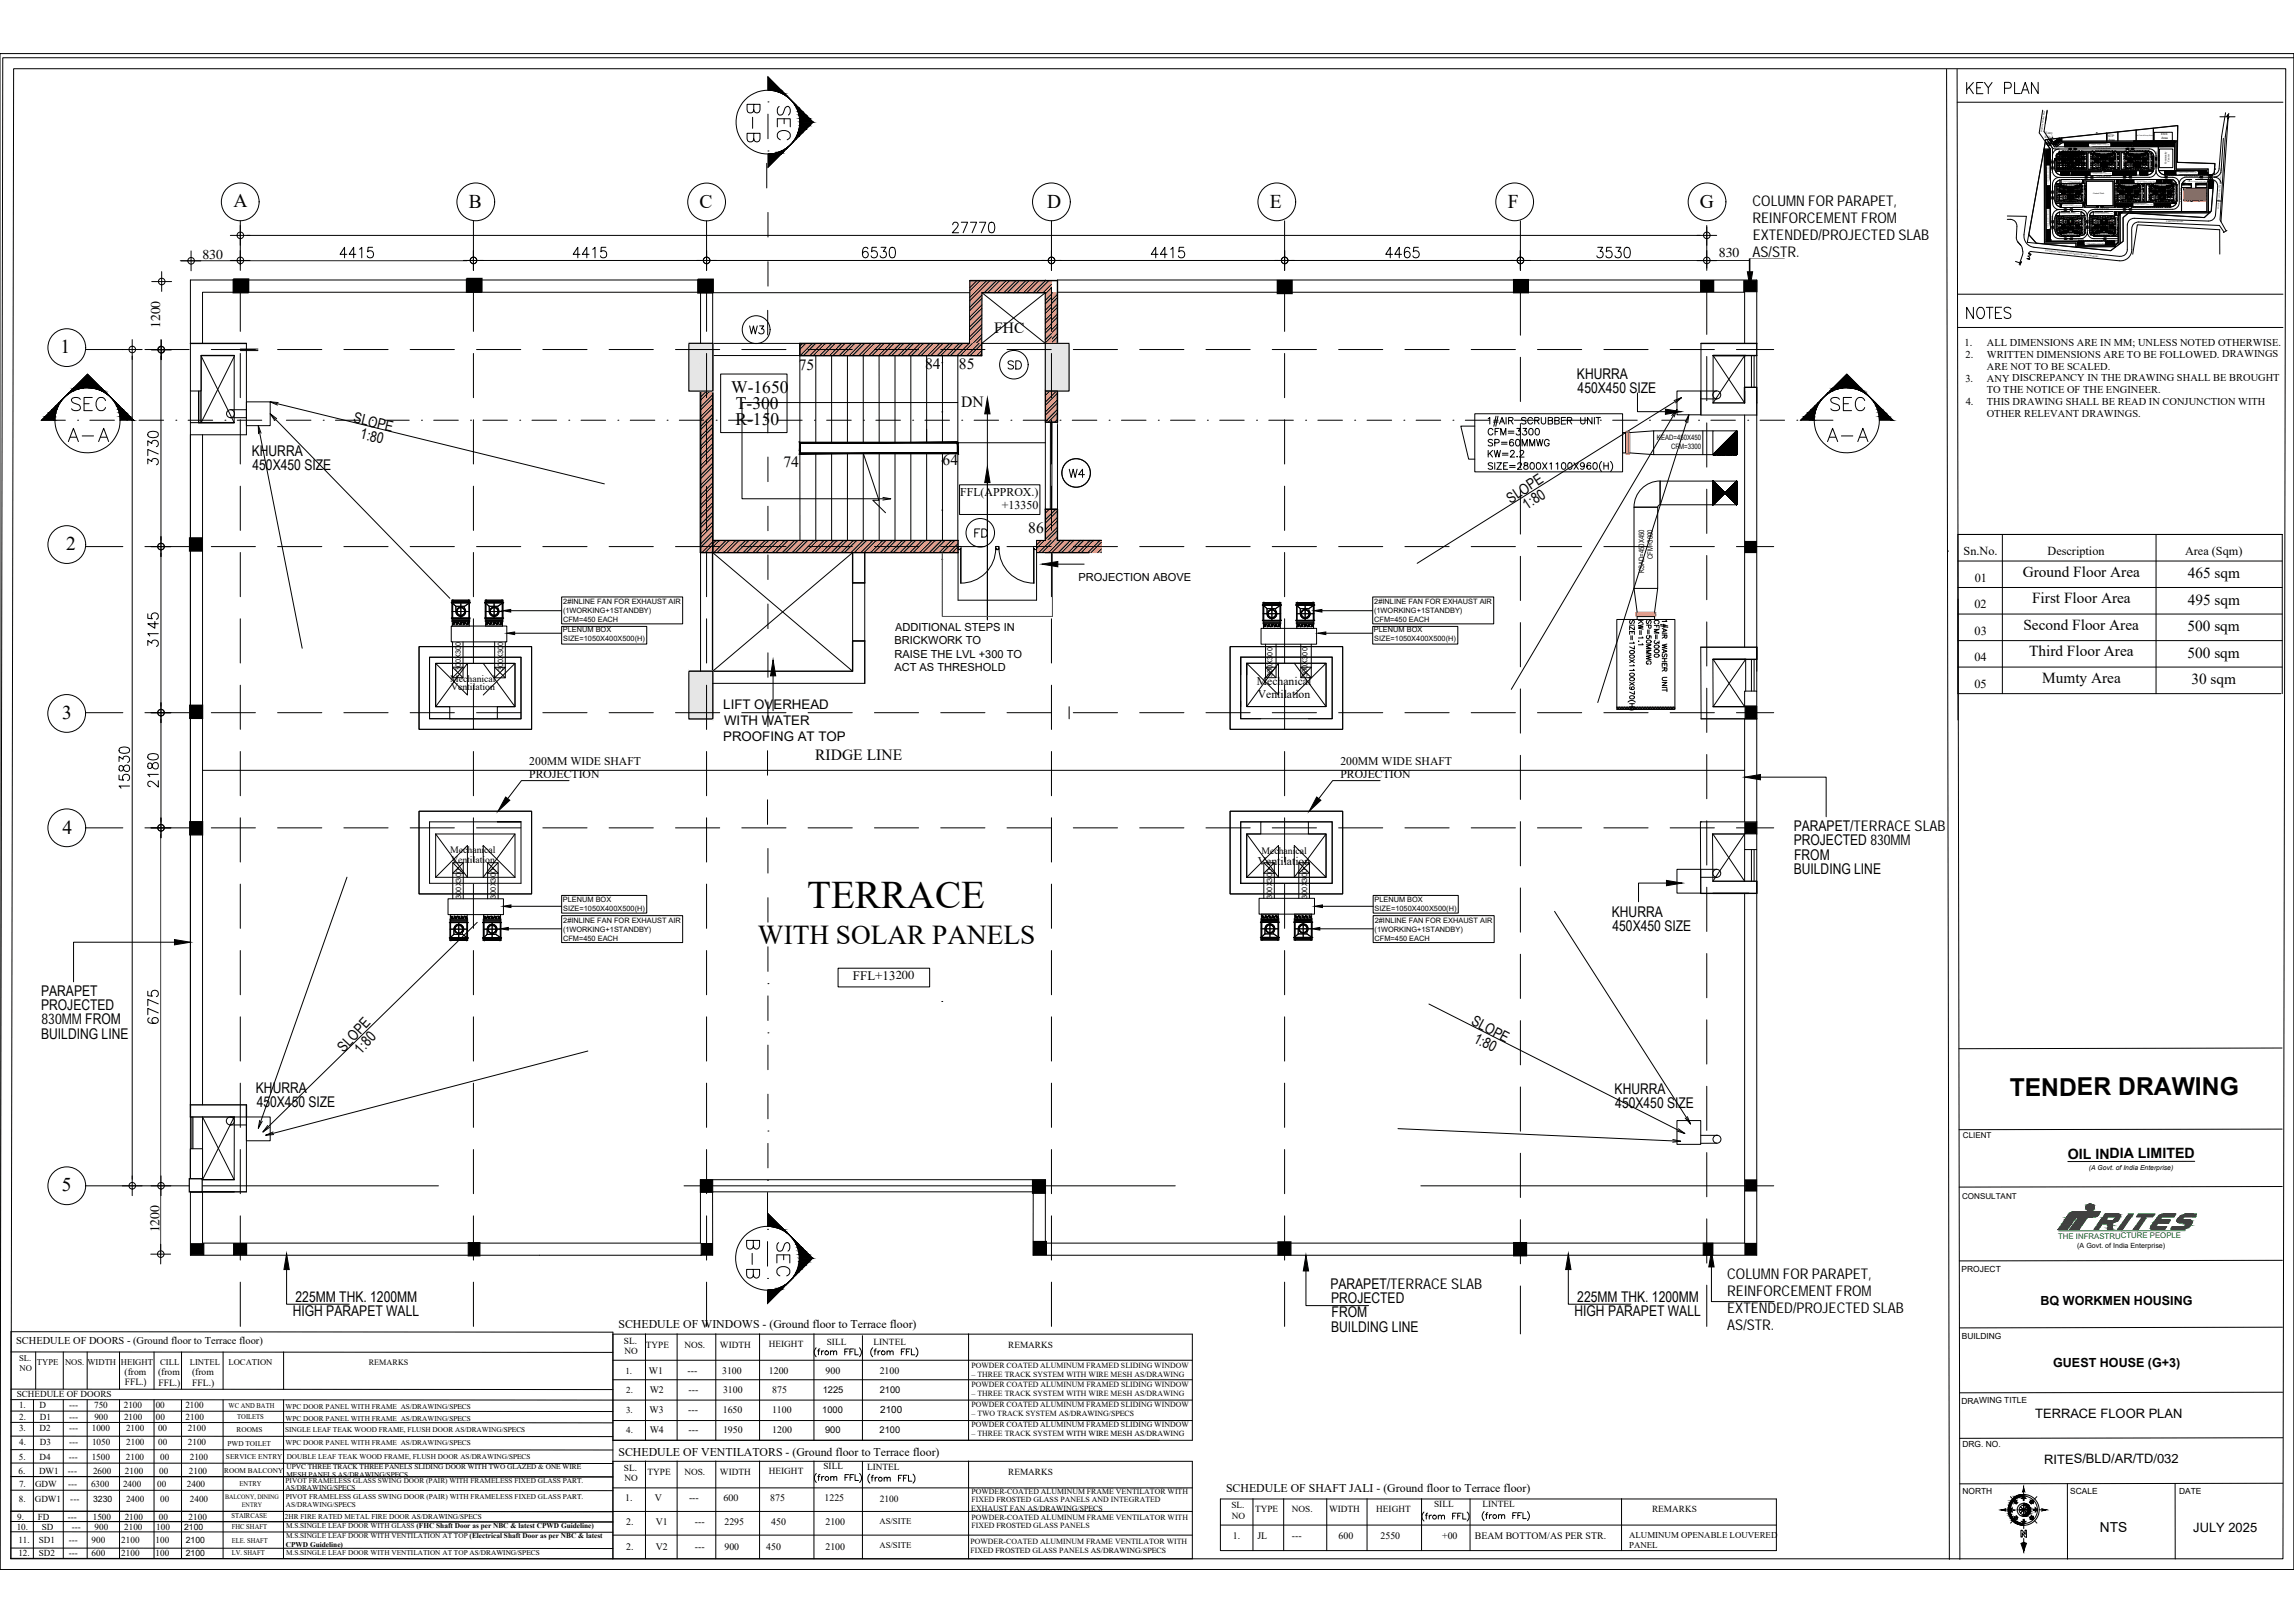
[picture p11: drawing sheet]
<svg xmlns="http://www.w3.org/2000/svg" width="594mm" height="420mm" viewBox="0 0 594 420" stroke-linecap="round" stroke-linejoin="round" font-family="sans-serif">
<defs><g id="words">
<text font-size="10.1" x="209.1" y="235">TERRACE</text>
<text font-size="7.1" x="196.3" y="244.3">WITH SOLAR PANELS</text>
<text font-size="6.4" x="520.5" y="283.6">TENDER DRAWING</text>
<g font-size="6.2">
<text x="17.7" y="107.2">SEC</text>
<text x="473.2" y="107.2">SEC</text>
<text x="16.9" y="115.1">A-A</text>
<text x="472.5" y="115.1">A-A</text>
</g>
<text font-size="5.6" x="508.4" y="25.2">KEY PLAN</text>
<g font-size="5.3">
<text x="245.7" y="61.1">27770</text>
<text x="87.2" y="67.5">4415</text>
<text x="147.5" y="67.5">4415</text>
<text x="222.5" y="67.5">6530</text>
<text x="297.3" y="67.5">4415</text>
<text x="358.1" y="67.5">4465</text>
<text x="412.7" y="67.5">3530</text>
<text x="508.4" y="83.2">NOTES</text>
<text x="41.6" y="121.1" transform="rotate(-90 41.6 121.1)">3730</text>
<text x="41.6" y="168.2" transform="rotate(-90 41.6 168.2)">3145</text>
<text x="34.1" y="204.8" transform="rotate(-90 34.1 204.8)">15830</text>
<text x="41.6" y="204.6" transform="rotate(-90 41.6 204.6)">2180</text>
<text x="41.6" y="265.9" transform="rotate(-90 41.6 265.9)">6775</text>
</g>
<g font-size="5">
<text x="60.5" y="53.7">A</text>
<text x="121.4" y="53.8">B</text>
<text x="181.1" y="53.8">C</text>
<text x="271.2" y="53.8">D</text>
<text x="328.8" y="53.8">E</text>
<text x="390.5" y="53.8">F</text>
<text x="440.2" y="53.8">G</text>
<text x="15.7" y="91.5">1</text>
<text x="17.1" y="142.5">2</text>
<text x="16.1" y="186.2">3</text>
<text x="16.2" y="215.8">4</text>
<text x="16" y="308.5">5</text>
</g>
<text font-size="4.7" x="260.2" y="96.4">SD</text>
<g font-size="4.5">
<text x="189.3" y="101.7">W-1650</text>
<text x="190.5" y="105.9">T-300</text>
<text x="190.5" y="110.1">R-150</text>
</g>
<g font-size="4.4">
<text x="276.1" y="124.4">W4</text>
<text x="251.7" y="139.8">FD</text>
</g>
<g font-size="4">
<text x="257.5" y="86.3">FHC</text>
<text x="206.9" y="95.7">75</text>
<text x="239.6" y="95.6">84</text>
<text x="248.3" y="95.4">85</text>
<text x="248.9" y="105.4">DN</text>
<text x="202.9" y="121">74</text>
<text x="244.1" y="120.3">64</text>
<text x="266.3" y="138.1">86</text>
<text x="523.8" y="149.3">Ground Floor Area</text>
<text x="566.6" y="149.7">465 sqm</text>
<text x="526.3" y="156.2">First Floor Area</text>
<text x="566.6" y="156.6">495 sqm</text>
<text x="524" y="163.1">Second Floor Area</text>
<text x="566.5" y="163.5">500 sqm</text>
<text x="525.5" y="169.9">Third Floor Area</text>
<text x="566.5" y="170.3">500 sqm</text>
<text x="528.9" y="176.8">Mumty Area</text>
<text x="567.5" y="177.2">30 sqm</text>
<text x="211.1" y="196.7">RIDGE LINE</text>
</g>
<g font-size="3.8">
<text x="453.9" y="53.3">COLUMN FOR PARAPET,</text>
<text x="453.9" y="57.7">REINFORCEMENT FROM</text>
<text x="453.9" y="62">EXTENDED/PROJECTED SLAB</text>
<text x="453.9" y="66.5">AS/STR.</text>
<text x="408.4" y="98">KHURRA</text>
<text x="408.6" y="101.7">450X450 SIZE</text>
<text x="91.4" y="109.3" transform="rotate(13 91.4 109.3)">SLOPE</text>
<text x="93.1" y="113.5" transform="rotate(13 93.1 113.5)">1:80</text>
<text x="65.2" y="117.9">KHURRA</text>
<text x="65.4" y="121.6">450X450 SIZE</text>
<text x="391.3" y="130.4" transform="rotate(-34 391.3 130.4)">SLOPE</text>
<text x="395.4" y="132" transform="rotate(-33 395.4 132)">1:80</text>
<text x="464.5" y="215.2">PARAPET/TERRACE SLAB</text>
<text x="464.5" y="218.8">PROJECTED 830MM</text>
<text x="464.5" y="226.2">BUILDING LINE</text>
<text x="464.6" y="222.5">FROM</text>
<text x="417.4" y="237.3">KHURRA</text>
<text x="417.6" y="241">450X450 SIZE</text>
<text x="10.6" y="257.9">PARAPET</text>
<text x="10.6" y="261.6">PROJECTED</text>
<text x="10.6" y="269">BUILDING LINE</text>
<text x="10.8" y="265.1">830MMFROM</text>
<text x="380.8" y="265.2" transform="rotate(28 380.8 265.2)">SLOPE</text>
<text x="381.4" y="269.6" transform="rotate(28 381.4 269.6)">1:80</text>
<text x="89.1" y="272.5" transform="rotate(-47 89.1 272.5)">SLOPE</text>
<text x="93.5" y="273" transform="rotate(-47 93.5 273)">1:80</text>
<text x="66.3" y="283">KHURRA</text>
<text x="66.5" y="286.7">450X450 SIZE</text>
<text x="418.1" y="283.1">KHURRA</text>
<text x="418.3" y="286.8">450X450 SIZE</text>
<text x="344.5" y="333.7">PARAPET/TERRACE SLAB</text>
<text x="447.3" y="331.2">COLUMN FOR PARAPET,</text>
<text x="447.3" y="335.5">REINFORCEMENT FROM</text>
<text x="75.8" y="340.7">HIGH PARAPET WALL</text>
<text x="76.6" y="337">225MM THK. 1200MM</text>
<text x="344.7" y="337.4">PROJECTED</text>
<text x="344.9" y="341.1">FROM</text>
<text x="407.7" y="340.7">HIGH PARAPET WALL</text>
<text x="408.5" y="337">225MM THK. 1200MM</text>
<text x="447.3" y="339.9">EXTENDED/PROJECTED SLAB</text>
<text x="344.7" y="344.8">BUILDING LINE</text>
<text x="447.3" y="344.3">AS/STR.</text>
</g>
<text font-size="3.7" x="535.5" y="299.9">OIL INDIA LIMITED</text>
<text font-size="3.6" x="543.8" y="396.5">NTS</text>
<g font-size="3.5">
<text x="52.4" y="67.1">830</text>
<text x="445.2" y="66.6">830</text>
<text x="41.4" y="84.9" transform="rotate(-90 41.4 84.9)">1200</text>
<text x="41.3" y="319" transform="rotate(-90 41.3 319)">1200</text>
</g>
<g font-size="3.4">
<text x="187.3" y="183.6">LIFT OVERHEAD</text>
<text x="187.3" y="191.8">PROOFING AT TOP</text>
<text x="187.5" y="187.7">WITH WATER</text>
<text x="220.9" y="253.6">FFL+13200</text>
</g>
<g font-size="3.3">
<text x="527" y="367.2">TERRACE FLOOR PLAN</text>
<text x="529.4" y="378.9">RITES/BLD/AR/TD/032</text>
<text x="568" y="396.6">JULY 2025</text>
</g>
<g font-size="3.2">
<text x="508.5" y="143.7">Sn.No.</text>
<text x="530.2" y="143.8">Description</text>
<text x="565.9" y="143.8">Area (Sqm)</text>
<text x="511.4" y="150.6">01</text>
<text x="511.3" y="157.4">02</text>
<text x="511.4" y="164.3">03</text>
<text x="511.3" y="171.2">04</text>
<text x="511.3" y="178">05</text>
<text x="528.5" y="338">BQ WORKMEN HOUSING</text>
<text x="531.7" y="353.9">GUEST HOUSE (G+3)</text>
</g>
<g font-size="3.1">
<text x="248.6" y="128.3">FFL(APPROX.)</text>
<text x="259.5" y="131.7">+13350</text>
<text x="160.2" y="343.9">SCHEDULE OF WINDOWS - (Ground floor to Terrace floor)</text>
<text x="160.2" y="376.8">SCHEDULE OF VENTILATORS - (Ground floor to Terrace floor)</text>
<text x="317.5" y="386.1">SCHEDULE OF SHAFT JALI - (Ground floor to Terrace floor)</text>
</g>
<g font-size="3">
<text x="325.5" y="177.4">Mechanical</text>
<text x="325.7" y="180.7">Ventilation</text>
<text x="137.1" y="198">200MM WIDE SHAFT</text>
<text x="347.1" y="198">200MM WIDE SHAFT</text>
<text x="137.1" y="201.4">PROJECTION</text>
<text x="347.1" y="201.4">PROJECTION</text>
<text x="325.7" y="224">Ventilation</text>
</g>
<g font-size="2.9">
<text x="279.3" y="150.3">PROJECTION ABOVE</text>
<text x="231.6" y="166.6">BRICKWORK TO</text>
<text x="231.8" y="163.3">ADDITIONAL STEPS IN</text>
<text x="231.6" y="173.8">ACT AS THRESHOLD</text>
<text x="231.7" y="170.4">RAISE THE LVL +300 TO</text>
</g>
<g font-size="2.8">
<text x="521.1" y="394">NE</text>
<text x="521.1" y="390.2">SE</text>
<text x="524.8" y="394">NW</text>
<text x="524.8" y="390.2">SW</text>
</g>
<g font-size="2.7">
<text x="508.8" y="89.6">1.</text>
<text x="514.5" y="89.6">ALL DIMENSIONS ARE IN MM; UNLESS NOTED OTHERWISE.</text>
<text x="509" y="92.7">2.</text>
<text x="514.5" y="92.7">WRITTEN DIMENSIONS ARE TO BE FOLLOWED. DRAWINGS</text>
<text x="514.6" y="95.7">ARE NOT TO BE SCALED.</text>
<text x="509" y="98.8">3.</text>
<text x="514.5" y="101.8">TO THE NOTICE OF THE ENGINEER.</text>
<text x="514.6" y="98.8">ANY DISCREPANCY IN THE DRAWING SHALL BE BROUGHT</text>
<text x="509.1" y="104.9">4.</text>
<text x="514.5" y="104.9">THIS DRAWING SHALL BE READ IN CONJUNCTION WITH</text>
<text x="514.5" y="108">OTHER RELEVANT DRAWINGS.</text>
<text x="4.2" y="348">SCHEDULE OF DOORS - (Ground floor to Terrace floor)</text>
</g>
<g font-size="2.6">
<text x="168" y="355.6">W1</text>
<text x="178.1" y="355.6">---</text>
<text x="187" y="355.6">3100</text>
<text x="199.1" y="355.6">1200</text>
<text x="213.8" y="355.6">900</text>
<text x="227.8" y="355.6">2100</text>
<text x="168.2" y="365.8">W3</text>
<text x="168.2" y="360.5">W2</text>
<text x="178.2" y="365.8">---</text>
<text x="178.3" y="360.5">---</text>
<text x="187.2" y="365.8">1650</text>
<text x="187.2" y="360.5">3100</text>
<text x="199.9" y="365.8">1100</text>
<text x="200" y="360.5">875</text>
<text x="228" y="365.8">2100</text>
<text x="168.2" y="370.9">W4</text>
<text x="178.3" y="370.9">---</text>
<text x="187.2" y="370.9">1950</text>
<text x="200" y="370.9">1200</text>
<text x="161.9" y="388.7">1.</text>
<text x="169.6" y="388.7">V</text>
<text x="178.4" y="388.7">---</text>
<text x="187.4" y="388.7">600</text>
<text x="199.5" y="388.7">875</text>
<text x="213.5" y="388.7">1225</text>
<text x="162.2" y="394.8">2.</text>
<text x="169.8" y="394.8">V1</text>
<text x="180" y="394.8">---</text>
<text x="187.6" y="394.8">2295</text>
<text x="199.7" y="394.8">450</text>
<text x="213.8" y="394.8">2100</text>
<text x="162.2" y="401.3">2.</text>
<text x="169.8" y="401.3">V2</text>
<text x="180" y="401.3">---</text>
<text x="187.6" y="401.3">900</text>
<text x="198.5" y="401.3">450</text>
<text x="213.8" y="401.3">2100</text>
<text x="319.2" y="398.3">1.</text>
<text x="325.6" y="398.3">JL</text>
<text x="334.6" y="398.3">---</text>
<text x="346.7" y="398.3">600</text>
<text x="357.5" y="398.3">2550</text>
<text x="373.5" y="398.3">+00</text>
<text x="381.9" y="398.3">BEAM BOTTOM/AS PER STR.</text>
</g>
<g font-size="2.5">
<text x="116.6" y="176.6">Mechanical</text>
<text x="116.8" y="178.7">Ventilation</text>
<text x="116.6" y="220.9">Mechanical</text>
<text x="326.7" y="221.1">Mechanical</text>
<text x="116.8" y="223.5">Ventilation</text>
<text x="32.3" y="355.9">(from</text>
<text x="32.3" y="358.7">FFL.)</text>
<text x="40.9" y="355.9">(from</text>
<text x="41" y="358.7">FFL.)</text>
<text x="49.7" y="355.9">(from</text>
<text x="49.8" y="358.7">FFL.)</text>
</g>
<g font-size="2.4">
<text x="161.6" y="347.8">SL.</text>
<text x="161.7" y="350.6">NO</text>
<text x="167.2" y="348.9">TYPE</text>
<text x="177.2" y="348.9">NOS.</text>
<text x="186.4" y="348.9">WIDTH</text>
<text x="199.1" y="348.8">HEIGHT</text>
<text x="214.1" y="348.1">SILL</text>
<text x="226.2" y="348.1">LINTEL</text>
<text x="261.1" y="348.9">REMARKS</text>
<text x="4.3" y="361.6">SCHEDULE OF DOORS</text>
<text x="4.9" y="364.6">1.</text>
<text x="10.3" y="364.6">D</text>
<text x="17.9" y="364.6">---</text>
<text x="24.4" y="364.6">750</text>
<text x="32.1" y="364.6">2100</text>
<text x="40.3" y="364.6">00</text>
<text x="48" y="364.6">2100</text>
<text x="212.9" y="365.8">1000</text>
<text x="213.1" y="360.5">1225</text>
<text x="227.8" y="360.5">2100</text>
<text x="4.9" y="370.5">3.</text>
<text x="5" y="367.6">2.</text>
<text x="10.3" y="370.5">D2</text>
<text x="10.3" y="367.6">D1</text>
<text x="17.9" y="370.5">---</text>
<text x="17.9" y="367.6">---</text>
<text x="23.8" y="370.5">1000</text>
<text x="24.4" y="367.6">900</text>
<text x="32.1" y="367.6">2100</text>
<text x="32.6" y="370.5">2100</text>
<text x="40.4" y="367.6">00</text>
<text x="40.9" y="370.5">00</text>
<text x="48.1" y="367.6">2100</text>
<text x="48.6" y="370.5">2100</text>
<text x="213.7" y="370.9">900</text>
<text x="227.8" y="370.9">2100</text>
<text x="5" y="374.1">4.</text>
<text x="10.3" y="374.1">D3</text>
<text x="17.9" y="374.1">---</text>
<text x="23.8" y="374.1">1050</text>
<text x="32.7" y="374.1">2100</text>
<text x="41" y="374.1">00</text>
<text x="48.7" y="374.1">2100</text>
<text x="4.8" y="381.5">6.</text>
<text x="4.9" y="378">5.</text>
<text x="10.1" y="381.5">DW1</text>
<text x="10.2" y="378">D4</text>
<text x="17.6" y="381.5">---</text>
<text x="17.8" y="378">---</text>
<text x="23.8" y="378">1500</text>
<text x="24.1" y="381.5">2600</text>
<text x="32.4" y="381.5">2100</text>
<text x="32.6" y="378">2100</text>
<text x="41.2" y="381.5">00</text>
<text x="41.5" y="378">00</text>
<text x="48.9" y="381.5">2100</text>
<text x="49.2" y="378">2100</text>
<text x="161.6" y="380.8">SL.</text>
<text x="161.7" y="383.5">NO</text>
<text x="167.7" y="381.7">TYPE</text>
<text x="177.2" y="381.8">NOS.</text>
<text x="186.4" y="381.8">WIDTH</text>
<text x="199.1" y="381.7">HEIGHT</text>
<text x="213.2" y="380.2">SILL</text>
<text x="224.6" y="380.4">LINTEL</text>
<text x="261.1" y="381.8">REMARKS</text>
<text x="4.9" y="388.9">8.</text>
<text x="4.9" y="384.9">7.</text>
<text x="9" y="388.9">GDW1</text>
<text x="9.1" y="384.9">GDW</text>
<text x="17.7" y="384.9">---</text>
<text x="18.2" y="388.9">---</text>
<text x="23.6" y="384.9">6300</text>
<text x="31.9" y="384.9">2400</text>
<text x="32.6" y="388.9">2400</text>
<text x="40.7" y="384.9">00</text>
<text x="41.5" y="388.9">00</text>
<text x="48.4" y="384.9">2400</text>
<text x="49.2" y="388.9">2400</text>
<text x="227.8" y="388.8">2100</text>
<text x="4.5" y="393.4">9.</text>
<text x="9.8" y="393.4">FD</text>
<text x="17.5" y="393.4">---</text>
<text x="24" y="393.4">1500</text>
<text x="32.3" y="393.4">2100</text>
<text x="41.2" y="393.4">00</text>
<text x="48.9" y="393.4">2100</text>
<text x="318.9" y="390.5">SL.</text>
<text x="319" y="393.2">NO</text>
<text x="325" y="391.5">TYPE</text>
<text x="334.6" y="391.6">NOS.</text>
<text x="344.2" y="391.6">WIDTH</text>
<text x="356.4" y="391.5">HEIGHT</text>
<text x="371.4" y="390.2">SILL</text>
<text x="383.9" y="390.2">LINTEL</text>
<text x="427.8" y="391.6">REMARKS</text>
<text x="4.3" y="396">10.</text>
<text x="4.8" y="399.6">11.</text>
<text x="10.1" y="399.6">SD1</text>
<text x="10.8" y="396">SD</text>
<text x="17.8" y="399.6">---</text>
<text x="18.6" y="396">---</text>
<text x="23.7" y="399.6">900</text>
<text x="24.5" y="396">900</text>
<text x="31.4" y="399.6">2100</text>
<text x="32.2" y="396">2100</text>
<text x="40.3" y="399.6">100</text>
<text x="40.5" y="396">100</text>
<text x="4.8" y="402.9">12.</text>
<text x="10.1" y="402.9">SD2</text>
<text x="17.8" y="402.9">---</text>
<text x="23.7" y="402.9">600</text>
<text x="31.4" y="402.9">2100</text>
<text x="40.3" y="402.9">100</text>
</g>
<g font-size="2.3">
<text x="162" y="355.6">1.</text>
<text x="162.1" y="365.8">3.</text>
<text x="162.2" y="360.5">2.</text>
<text x="162.2" y="370.9">4.</text>
<text x="227.7" y="394.6">AS/SITE</text>
<text x="227.7" y="400.7">AS/SITE</text>
<text x="421.9" y="398.3">ALUMINUM OPENABLE LOUVERED</text>
<text x="421.9" y="400.9">PANEL</text>
</g>
<g font-size="2.2">
<text x="552.5" y="40.1">5'</text>
<text x="554.7" y="40.1" transform="rotate(-90 554.7 40.1)">6'</text>
<text x="508" y="329.3">PROJECT</text>
<text x="508.1" y="346.6">BUILDING</text>
<text x="5" y="352.4">SL.</text>
<text x="9.6" y="353.3">TYPE</text>
<text x="16.8" y="353.3">NOS.</text>
<text x="22.6" y="353.3">WIDTH</text>
<text x="31.3" y="353.3">HEIGHT</text>
<text x="41.5" y="353.3">CILL</text>
<text x="49.2" y="353.3">LINTEL</text>
<text x="59.1" y="353.3">LOCATION</text>
<text x="5.1" y="354.9">NO</text>
<text x="507.9" y="363.4">DRAWING TITLE</text>
<text x="508.2" y="374.7">DRG. NO.</text>
<text x="24.1" y="388.9">3230</text>
<text x="508.2" y="386.9">NORTH</text>
<text x="536.1" y="386.8">SCALE</text>
<text x="564.3" y="386.8">DATE</text>
<text x="47.7" y="396">2100</text>
<text x="48.1" y="399.6">2100</text>
<text x="48.1" y="402.9">2100</text>
</g>
<g font-size="2.1">
<text x="508.3" y="294.6">CLIENT</text>
<text x="508.1" y="310.3">CONSULTANT</text>
<text x="95.5" y="353.3">REMARKS</text>
</g>
<text font-size="2" fill="#009926" x="533" y="320.7">THE INFRASTRUCTURE PEOPLE</text>
<g font-size="2">
<text x="251.6" y="354.1">POWDER COATED ALUMINUM FRAMED SLIDING WINDOW</text>
<text x="251.6" y="356.4">– THREE TRACK SYSTEM WITH WIRE MESH AS/DRAWING</text>
<text x="251.6" y="359">POWDER COATED ALUMINUM FRAMED SLIDING WINDOW</text>
<text x="251.6" y="364.3">POWDER COATED ALUMINUM FRAMED SLIDING WINDOW</text>
<text x="251.6" y="361.4">– THREE TRACK SYSTEM WITH WIRE MESH AS/DRAWING</text>
<text x="251.6" y="369.4">POWDER COATED ALUMINUM FRAMED SLIDING WINDOW</text>
<text x="251.6" y="366.6">– TWO TRACK SYSTEM AS/DRAWING/SPECS</text>
<text x="251.6" y="371.7">– THREE TRACK SYSTEM WITH WIRE MESH AS/DRAWING</text>
<text x="251.6" y="386.8">POWDER-COATED ALUMINUM FRAME VENTILATOR WITH</text>
<text x="251.6" y="388.9">FIXED FROSTED GLASS PANELS AND INTEGRATED</text>
<text x="251.5" y="391.1">EXHAUST FAN AS/DRAWING/SPECS</text>
<text x="251.6" y="393.4">POWDER-COATED ALUMINUM FRAME VENTILATOR WITH</text>
<text x="251.6" y="395.7">FIXED FROSTED GLASS PANELS</text>
<text x="251.3" y="399.6">POWDER-COATED ALUMINUM FRAME VENTILATOR WITH</text>
<text x="251.3" y="402">FIXED FROSTED GLASS PANELS AS/DRAWING/SPECS</text>
</g>
<g font-size="1.9">
<text x="532.5" y="40.1">1</text>
<text x="535" y="40.1" transform="rotate(-90 535 40.1)">2'</text>
<text x="536.3" y="40.1" transform="rotate(-90 536.3 40.1)">4'</text>
<text x="536.3" y="40.1">7</text>
<text x="536.8" y="40.1" transform="rotate(-90 536.8 40.1)">5'</text>
<text x="536.8" y="40.1">8</text>
<text x="539" y="40.6">A</text>
<text x="539.8" y="40.1" transform="rotate(-90 539.8 40.1)">10</text>
<text x="542.2" y="40.1">2'</text>
<text x="545.5" y="40.1" transform="rotate(-90 545.5 40.1)">5'</text>
<text x="546" y="40.1">9</text>
<text x="547.5" y="40.6">A</text>
<text x="547.5" y="40.9">B</text>
<text x="550.5" y="40.1">2</text>
<text x="551.2" y="40.1">3</text>
<text x="551.7" y="40.1">4</text>
<text x="552.2" y="40.1" transform="rotate(-90 552.2 40.1)">2'</text>
<text x="553.5" y="40.1">7</text>
<text x="554" y="40.1">8</text>
<text x="554.7" y="40.1">9</text>
<text x="556.2" y="40.6">A</text>
<text x="556.2" y="40.9">B</text>
<text x="534.5" y="42.6" transform="rotate(-90 534.5 42.6)">W4</text>
<text x="536.8" y="43.4">D2</text>
<text x="539" y="43.1">H</text>
<text x="539" y="43.4" transform="rotate(-90 539 43.4)">W2</text>
<text x="539.3" y="42.6" transform="rotate(-90 539.3 42.6)">W4</text>
<text x="543" y="42.6" transform="rotate(-90 543 42.6)">W4</text>
<text x="546.2" y="43.4">W2</text>
<text x="546.2" y="42.6">W4</text>
<text x="546.7" y="43.4" transform="rotate(-90 546.7 43.4)">D2</text>
<text x="547.5" y="43.1">H</text>
<text x="551.7" y="42.6" transform="rotate(-90 551.7 42.6)">W4</text>
<text x="554" y="43.4">D2</text>
<text x="554.7" y="43.4">W2</text>
<text x="556.2" y="44.4">L</text>
<text x="556.2" y="43.1">H</text>
<text x="556.5" y="42.6" transform="rotate(-90 556.5 42.6)">W4</text>
<text x="567.7" y="47.6" transform="rotate(-90 567.7 47.6)">W2</text>
<text x="532.5" y="48.4">1</text>
<text x="534.5" y="50.8" transform="rotate(-90 534.5 50.8)">W4</text>
<text x="535" y="48.4" transform="rotate(-90 535 48.4)">2'</text>
<text x="536.3" y="48.4" transform="rotate(-90 536.3 48.4)">4'</text>
<text x="536.3" y="48.4">7</text>
<text x="536.8" y="48.4">8</text>
<text x="536.8" y="51.6">D2</text>
<text x="539" y="49.1">B</text>
<text x="539" y="50.3">E</text>
<text x="539" y="52.8">L</text>
<text x="539" y="52.1">J</text>
<text x="539" y="51.6" transform="rotate(-90 539 51.6)">W2</text>
<text x="539.3" y="48.4" transform="rotate(-90 539.3 48.4)">9'</text>
<text x="539.3" y="50.8" transform="rotate(-90 539.3 50.8)">W4</text>
<text x="539.8" y="48.4" transform="rotate(-90 539.8 48.4)">10</text>
<text x="548" y="50.8">W4</text>
<text x="548.2" y="48.4">2</text>
<text x="548.7" y="48.4">2'</text>
<text x="549.2" y="48.4">3</text>
<text x="550.5" y="48.4">5'</text>
<text x="551" y="48.4">6'</text>
<text x="551.2" y="48.4">7</text>
<text x="551.7" y="48.4">8</text>
<text x="551.7" y="51.6">D2</text>
<text x="552.7" y="48.4">9'</text>
<text x="552.7" y="51.6">W2</text>
<text x="553.2" y="48.4">10</text>
<text x="554.2" y="52.1">J</text>
<text x="554.5" y="50.8" transform="rotate(-90 554.5 50.8)">W4</text>
<text x="556.2" y="48.4">1</text>
<text x="557" y="48.4">2</text>
<text x="558.2" y="48.4">4</text>
<text x="558.2" y="50.8" transform="rotate(-90 558.2 50.8)">W4</text>
<text x="559.7" y="48.4">6'</text>
<text x="559.9" y="48.4" transform="rotate(-90 559.9 48.4)">4'</text>
<text x="560.4" y="51.6">D2</text>
<text x="560.7" y="48.4" transform="rotate(-90 560.7 48.4)">5'</text>
<text x="561.2" y="51.6">W2</text>
<text x="561.4" y="50.8">W4</text>
<text x="562.7" y="52.1">J</text>
<text x="563.4" y="48.4" transform="rotate(-90 563.4 48.4)">10</text>
<text x="563.4" y="48.6" transform="rotate(-90 563.4 48.6)">W4</text>
<text x="539" y="59.6">F</text>
<text x="539" y="57.3">L</text>
<text x="539" y="57.6">K</text>
<text x="547.7" y="59.6">F</text>
<text x="547.7" y="57.6">K</text>
<text x="535" y="61.8" transform="rotate(-90 535 61.8)">2'</text>
<text x="536.3" y="61.8" transform="rotate(-90 536.3 61.8)">4'</text>
<text x="536.3" y="61.8">7</text>
<text x="536.8" y="61.8" transform="rotate(-90 536.8 61.8)">5'</text>
<text x="537.5" y="61.8">9'</text>
<text x="539" y="60.3">D</text>
<text x="539.8" y="61.8" transform="rotate(-90 539.8 61.8)">10</text>
<text x="541.8" y="61.8">2</text>
<text x="542.2" y="61.8">2'</text>
<text x="544.5" y="61.8">6'</text>
<text x="545.5" y="61.8" transform="rotate(-90 545.5 61.8)">5'</text>
<text x="546" y="61.8">9</text>
<text x="546.2" y="61.8">9'</text>
<text x="546.7" y="61.8">10</text>
<text x="547.7" y="60.3">D</text>
<text x="429.1" y="114">KEAD=450X450</text>
<text x="432.8" y="116.3">CFM=3300</text>
<text x="425.8" y="148.4" transform="rotate(-90 425.8 148.4)">KSAD=450X450</text>
<text x="428.1" y="144.8" transform="rotate(-90 428.1 144.8)">CFM=3000</text>
<text x="145.8" y="158.7">(1WORKING+1STANDBY)</text>
<text x="145.8" y="161">CFM=450 EACH</text>
<text x="145.9" y="156.4">2#INLINE FAN FOR EXHAUST AIR</text>
<text x="355.9" y="158.7">(1WORKING+1STANDBY)</text>
<text x="355.9" y="161">CFM=450 EACH</text>
<text x="355.9" y="156.4">2#INLINE FAN FOR EXHAUST AIR</text>
<text x="145.8" y="163.6">PLENUM BOX</text>
<text x="145.8" y="165.9">SIZE=1050X400X500(H)</text>
<text x="355.8" y="163.6">PLENUM BOX</text>
<text x="355.9" y="165.9">SIZE=1050X400X500(H)</text>
<text x="119.3" y="173.8" transform="rotate(-90 119.3 173.8)">300X300</text>
<text x="130.3" y="173.8" transform="rotate(-90 130.3 173.8)">300X300</text>
<text x="329.5" y="175.2" transform="rotate(-90 329.5 175.2)">300X300</text>
<text x="338.6" y="175.2" transform="rotate(-90 338.6 175.2)">300X300</text>
<text x="119.4" y="232.7" transform="rotate(-90 119.4 232.7)">300X300</text>
<text x="128.4" y="232.7" transform="rotate(-90 128.4 232.7)">300X300</text>
<text x="145.8" y="233.6">PLENUM BOX</text>
<text x="329.4" y="232.7" transform="rotate(-90 329.4 232.7)">300X300</text>
<text x="338.5" y="232.7" transform="rotate(-90 338.5 232.7)">300X300</text>
<text x="355.9" y="233.6">PLENUM BOX</text>
<text x="145.8" y="235.9">SIZE=1050X400X500(H)</text>
<text x="145.9" y="238.9">2#INLINE FAN FOR EXHAUST AIR</text>
<text x="356" y="235.9">SIZE=1050X400X500(H)</text>
<text x="356" y="238.9">2#INLINE FAN FOR EXHAUST AIR</text>
<text x="145.8" y="241.2">(1WORKING+1STANDBY)</text>
<text x="145.8" y="243.5">CFM=450 EACH</text>
<text x="356" y="241.2">(1WORKING+1STANDBY)</text>
<text x="356" y="243.5">CFM=450 EACH</text>
<text x="59.2" y="364.4">WC AND BATH</text>
<text x="73.9" y="364.8">WPC DOOR PANEL WITH FRAME AS/DRAWING/SPECS</text>
<text x="61.3" y="370.7">ROOMS</text>
<text x="61.5" y="367.4">TOILETS</text>
<text x="73.8" y="370.6">SINGLE LEAF TEAK WOOD FRAME, FLUSH DOOR AS/DRAWING/SPECS</text>
<text x="73.9" y="367.8">WPC DOOR PANEL WITH FRAME AS/DRAWING/SPECS</text>
<text x="58.5" y="377.8">SERVICE ENTRY</text>
<text x="58.9" y="374.3">PWD TOILET</text>
<text x="73.9" y="374.2">WPC DOOR PANEL WITH FRAME AS/DRAWING/SPECS</text>
<text x="74.2" y="377.7">DOUBLE LEAF TEAK WOOD FRAME, FLUSH DOOR AS/DRAWING/SPECS</text>
<text x="58.1" y="381.3">ROOM BALCONY</text>
<text x="74" y="383.8">PIVOT FRAMELESS GLASS SWING DOOR (PAIR) WITH FRAMELESS FIXED GLASS PART.</text>
<text x="74.2" y="380.2">UPVC THREE TRACK THREE PANELS SLIDING DOOR WITH TWO GLAZED &amp; ONE WIRE</text>
<text x="74.2" y="382.3">MESH PANELS AS/DRAWING/SPECS</text>
<text x="62.1" y="384.6">ENTRY</text>
<text x="73.9" y="385.6">AS/DRAWING/SPECS</text>
<text x="74" y="388">PIVOT FRAMELESS GLASS SWING DOOR (PAIR) WITH FRAMELESS FIXED GLASS PART.</text>
<text x="59.9" y="393">STAIRCASE</text>
<text x="60" y="395.8">FHC SHAFT</text>
<text x="73.8" y="393.3">2HR FIRE RATED METAL FIRE DOOR AS/DRAWING/SPECS</text>
<text x="74" y="390.1">AS/DRAWING/SPECS</text>
<text x="74.1" y="395.7">M.S.SINGLE LEAF DOOR WITH GLASS (FHC Shaft Door as per NBC &amp; latest CPWD Guideline)</text>
<text x="60" y="399.4">ELE. SHAFT</text>
<text x="74" y="400.4">CPWD Guideline)</text>
<text x="74.1" y="398.3">M.S.SINGLE LEAF DOOR WITH VENTILATION AT TOP (Electrical Shaft Door as per NBC &amp; latest</text>
<text x="60" y="402.7">LV. SHAFT</text>
<text x="74.1" y="402.6">M.S.SINGLE LEAF DOOR WITH VENTILATION AT TOP AS/DRAWING/SPECS</text>
</g>
<text font-size="1.9" fill="#8f8f8f" x="560.4" y="48.4">8</text>
<g font-size="1.8">
<text x="541" y="303">(A Govt. of India Enterprise)</text>
<text x="538" y="323">(A Govt. of India Enterprise)</text>
</g>
<g font-size="1.7">
<text x="58.3" y="388.1">BALCONY, DINING</text>
<text x="62.6" y="390.1">ENTRY</text>
</g>
<g font-size=".9">
<text x="529.6" y="35.6">Exit-2</text>
<text x="529.8" y="34.6" transform="rotate(-1 529.8 34.6)">Entry</text>
</g>
<g font-size=".8">
<text x="546" y="35.5">STP</text>
<text x="559.7" y="34.9">ESS</text>
<text x="559.8" y="35.9">Area</text>
<text x="546" y="36.4">Area</text>
</g>
<g font-size=".7">
<text x="543.1" y="41.8">TOWER-B</text>
<text x="552.1" y="41.6">TOWER-A</text>
<text x="561.9" y="41.8" transform="rotate(-90 561.9 41.8)">Center</text>
<text x="558.7" y="43.9" transform="rotate(-90 558.7 43.9)">6 M Wide Road</text>
<text x="561" y="42.6" transform="rotate(-91 561 42.6)">Community</text>
<text x="534.9" y="50.3">TOWER-F</text>
<text x="549.5" y="50.2">TOWER-E</text>
<text x="558.5" y="50.2" transform="rotate(-1 558.5 50.2)">TOWER-D</text>
<text x="534.6" y="58.9" transform="rotate(-1 534.6 58.9)">TOWER-G</text>
<text x="542.9" y="58.9">TOWER-H</text>
<text x="535.1" y="62.3">6 M Wide Road</text>
</g>
<g font-size=".6">
<text x="528.8" y="34.2" transform="rotate(-82 528.8 34.2)">Proposed External Road</text>
<text x="542.9" y="38.5">6 M Wide Road</text>
<text x="531.4" y="44.7" transform="rotate(-90 531.4 44.7)">6 M Wide Road</text>
<text x="543" y="45.8">6 M Wide Road</text>
<text x="565.7" y="45.8">6 M Wide Road</text>
<text x="571.5" y="46" transform="rotate(-1 571.5 46)">Entry Exit-1</text>
<text x="542.1" y="50.2">Central Park</text>
<text x="564.9" y="52.3" transform="rotate(-90 564.9 52.3)">6 M Wide Road</text>
<text x="531.4" y="59.5" transform="rotate(-90 531.4 59.5)">6 M Wide Road</text>
<text x="541.1" y="59.8" transform="rotate(-90 541.1 59.8)">6 M Wide Road</text>
<text x="542.5" y="54.2">6 M Wide Road</text>
<text x="561" y="57.4" transform="rotate(2 561 57.4)">EXISTING ROAD</text>
<text x="529.6" y="65" transform="rotate(7 529.6 65)">EXTERNAL PROPOSED DIVERTED ROAD (15M ROW)</text>
</g>
<g font-size=".4">
<text x="553.3" y="35.2">UG Tank &amp; Pump Room</text>
<text x="535.4" y="41.8">TOWER-C</text>
<text x="574.6" y="54" transform="rotate(-85 574.6 54)">EXISTING ROAD TOWARDS DX HOUSING (13M ROW)</text>
</g>
<g font-size=".3">
<text x="541.6" y="37.6">COVERED PARKING -33 NOS. CARS</text>
<text x="530.5" y="47.5" transform="rotate(-90 530.5 47.5)">VISITOR PARKING -26 NOS. CARS</text>
<text x="534.2" y="47.1">COVERED PARKING -09 NOS. CARS</text>
<text x="542" y="45.1">COVERED PARKING -39 NOS. CARS</text>
<text x="553.4" y="47.1">COVERED PARKING -23 NOS. CARS</text>
<text x="564.4" y="44.9">VISITOR PARKING -20 NOS. CARS</text>
<text x="566.6" y="47">COVERED PARKING -07 NOS. CARS</text>
<text x="534.3" y="53.3">COVERED PARKING -11 NOS. CARS</text>
<text x="552.8" y="53.1">COVERED PARKING -25 NOS. CARS</text>
<text x="530.5" y="59" transform="rotate(-90 530.5 59)">COVERED PARKING -17 NOS. CARS</text>
<text x="533.8" y="55.5">COVERED PARKING -08 NOS. CARS</text>
<text x="542.5" y="55.4">COVERED PARKING -09 NOS. CARS</text>
<text x="540.1" y="63">COVERED PARKING -18 NOS. CARS</text>
</g>
</g></defs>
<!-- layer: RWP -->
<g fill="none" stroke="#000" stroke-width=".26">
<path d="M59.7 106.1h4.1M59.7 108.1h4.1M440.4 103.3h4.2M440.4 101.2h4.2M440.4 227.1h4.2M440.4 225.1h4.2M59.6 289.2h4.2M59.6 291.2h4.2M440.4 293.9h4.2M444.6 296h-4.2"/>
<circle cx="59.7" cy="107.1" r="1.03"/>
<circle cx="444.6" cy="102.2" r="1.03"/>
<circle cx="444.6" cy="226.1" r="1.03"/>
<circle cx="59.6" cy="290.2" r="1.03"/>
<circle cx="444.6" cy="294.9" r="1.03"/>
</g>
<!-- layer: ABOVE -->
<path d="M184.6 75.8h66.6M49.3 112.6v173.4" fill="none" stroke="#000" stroke-width=".26"/>
<!-- layer: walls -->
<g fill="none" stroke="#000" stroke-width=".26">
<path d="M49.3 88.9v12.3h2.8v-9.2M63.8 88.9v23.7h-14.5v-3.2M440.5 88.9v18.5h14.4M443.6 92v12.3M51.4 109.4h9.2M270.7 101.2h3.2v8.1h-3.2zM270.7 109.3h3.2M181.4 143.1v30.7M220.8 150.9h3.1v15h-3.1zM184.6 176.9h39.3M440.4 167.5l.1 18.6M443.6 170.7v12.2"/>
<path d="M276.9 182.9v3.2M451.8 182.9v-4h3.1v4M443.5 215.9l.1 12.2M451.8 215.9v4h3.1v-4M454.9 212.8h-14.5v18.5M60.7 289.2l-.1 16.2M63.8 289.2v19.3M49.3 305.4v-8h3.2v8"/>
<circle cx="278.7" cy="122.4" r="3.7"/>
</g>
<!-- layer: PARAPET -->
<g fill="none" stroke="#000" stroke-width=".26">
<path d="M535.4 40v1.4M539.2 39.7l-2.2 .2v1.5l.1-.9M544 40v1.4v-1.4M546.2 40h-.6v1.4M552.6 39.9v1.5v-1.4M554.8 39.9h-.5v1.4v-.3M533.2 43.6h1.2M533.2 58.8l.1 .6M533.2 56.5h1.2v.3h.5M533.2 56.6v1.5M533.2 58.9l.1 .5M533.2 42v1.6"/>
<path d="M533.2 51.9h1.2M533.2 50.4v1.5M533.3 51.8l-.1 .1M533.3 59.6l-.1 .8M533.3 42.8l-.1 .8h1.2M533.3 51.1v.7M533.3 58.8h.5M533.3 58.2h.6v.6M533.8 58.8l-.5 .1M533.9 58.2v.6M534.9 51.8h-.5v.2h-1.2M534.9 56.8h.4"/>
<path d="M534.9 51.8h.4M535.3 43.4h-.9v.2M535.4 42.3v-.3v1.4M535.4 50.7v1h-1v.2M535.4 57.8v-1l-2.2-.2v1.6M535.4 42.3v1.1h-1v.2M535.4 41.4h.1M535.4 58.8v1.4M535.4 58.8h.1M535.4 50.7v-.3v1.4M535.4 56.8v1.4v-.3M535.4 48.3v1.4v-1.3"/>
<path d="M537.1 59.1l-.1-.3v1.4l2.2 .2M537.1 56.8v1M537.1 59.2v.4M537.1 48.9v.5M537.1 56.8h.4M537.5 56.8h-.5v1.4l.1-.3M537.5 48.3h-.5v1.4l.1-.3M539.2 56.5h-1.2v.3h-.5M539.2 56.6h-1.1v.2h-.6M541.8 43.6h1.2M541.8 56.5h1.2M541.8 56.6v1.6"/>
<path d="M541.8 58.8l.1 .2M541.8 42v1.6M541.8 56.6l.1 1.5M541.9 58.8v.6M541.9 42.8l-.1 .8h1.2M542 58.2h.5M542 58.1h.5M542 58.8h.5M542.5 58.8h-.5M542.5 58.2v.6M542.6 58.2v.6M543 43.6v-.2h.5h-.5v.2"/>
<path d="M543 56.5v.3h1v1M543.1 56.5v.2h.4M543.1 56.5l-1.3 .1M543.6 56.7h.3M544 42.3v1.1h-.4h.3M544 42.3v-.3v1.4M544 56.7l.1 1.5-.1-.3M545.7 59.1v-.3v1.4h.5M545.7 56.8v1M545.7 59.1v.5M546.2 56.7h-.5v1.5v-.3M546.6 56.5v.2h-.4"/>
<path d="M546.7 56.5h1.2h-1.2v.3h-.9M548.3 51.9h1.3M548.3 50.4v1.5M548.4 51.1l-.1 .8M549.5 51.9l-1.2 .1M550 51.7h-.4v.2M550 51.7h.4M550.5 42v1.5M550.5 49.7h.1M550.5 42.8l-.1 .7 1.3 .1v-.2h.4M550.5 48.3v1.4zM550.5 51.7v-1.4v1.4h-1v.2"/>
<path d="M552.1 43.3h-.5v.3M552.2 43.4h.3M552.2 48.8v.5M552.6 42.3v1h-.4M552.6 42.3v-.3v1.4M554.3 48.3v1.1M554.3 40.5v.5M554.4 48.1h-1.3v.2h-1v1.4l.1-.3M557 50.4v1.5M557 51.1l-.1 .8h1.3M558.6 51.7h-.4v.2h-1.3M558.7 51.7h.3"/>
<path d="M559.1 48.3v1.4M559.1 49.7h.1M559.1 51.7v-1.4v1.4h-1v.2M562.9 48.3v1.1M563 48h-1.3v.3h-1l.1 1.4v-.3M270.7 72.5v.1M270.7 75.8v13.1M273.9 72.6v-.1h181.1l-.1 16.4M273.9 75.7h177.9v13.2M541.8 60.3l.1-.7v.7M544 60.1l.1-1.3v1.4M49.3 88.9v-16.4h135.3v16.4"/>
<path d="M52.4 88.9v-13.2h129v13.2M49.3 112.6v173.4M52.5 112.6v173.4M451.8 101.2v3.1M451.8 107.4v60.1M454.9 107.4v66.4M108.5 167.4h29.2v21.4h-29.2zM111.2 170.2h23.7v15.9h-23.7zM112.8 171.7h20.6v11.2h-4.6v3.2h-12.3v-3.2h-3.7zM133.4 171.7v11.2h-20.6v-11.2h20.6l-8.3 8.2M318.6 167.4h29.1v21.4h-29.1zM321.3 170.1h23.7v16h-23.7z"/>
<path d="M322.9 171.7h20.5v11.2h-20.5zM322.9 174.7v-3v11.2M335.2 179.9l8.2-8.2h-20.5l8.2 8.2v-8.2l-8.2 11.2M335.2 171.7l8.2 11.2M343.4 171.7v11.2h-20.5M52.4 199.4h399.4M111.2 186.1h5.3M111.2 186.1v-15.9h23.7v15.9h-6.1M321.3 186.1v-16h23.7v16h-6.2M321.3 186.1h5.2M451.8 186.1v26.7M454.9 186.1v26.7"/>
<path d="M108.5 210h29.2v21.4h-29.2zM112.8 215.9h20.6v11.2h-20.6zM128.8 212.8h6.1h-23.7v15.9h23.7v-15.9M318.6 210h29.1v21.4h-29.1zM321.3 212.8h23.7v15.9h-23.7zM322.9 215.9h20.5v11.2M322.9 215.9h3.6v-3.1h12.3v3.1h4.6v11.2h-20.5zM322.9 215.9v11.2M322.9 215.9l8.2 11.2v-8.2l-8.2 8.2M326.5 212.8h-5.2v15.9M338.8 212.8h6.2v15.9h-23.7M343.4 215.9l-8.2 11.2v-8.2l8.2 8.2h-20.5"/>
<path d="M451.8 231.3v90.5h-181.1v-16.4h-89.3v16.4h-128.9v-13.3M454.9 231.3v93.7h-187.4l.1-16.5h-83.1l.1 16.5h-135.3v-16.5M181.4 325h.1"/>
</g>
<!-- layer: HATCH -->
<g fill="#e4a190" stroke="#e4a190" stroke-width=".26">
<path d="M544.4 42l.1 .2z"/>
<path d="M544.5 42.2h.3z"/>
<path d="M553.3 42h.1z"/>
<path d="M553 42l.1 .2z"/>
<path d="M553.1 42.2h.3z"/>
<path d="M536.1 50.4h.1z"/>
<path d="M535.8 50.4v.2z"/>
<path d="M535.8 50.5h.4z"/>
<path d="M535.8 50.5l.4 .1z"/>
<path d="M550.9 50.4l.1 .2z"/>
<path d="M551 50.5h.3z"/>
<path d="M551 50.5l.3 .1z"/>
<path d="M559.5 50.4l.1 .1z"/>
<path d="M559.6 50.5h.3z"/>
<path d="M538.3 57.8v.2z"/>
<path d="M536 58.1h.2z"/>
<path d="M536 58.1l.2 .1z"/>
<path d="M537.5 57.8v.3z"/>
<path d="M536.2 57.9h.4z"/>
<path d="M536.2 57.9l.4 .1z"/>
<path d="M535.8 57.9v.2z"/>
<path d="M534.1 58.8h.7z"/>
<path d="M533.8 58.8h.3z"/>
<path d="M533.8 58.1h.3z"/>
<path d="M533.8 58.1l.3 .1z"/>
<path d="M534.1 58.1h.7z"/>
<path d="M534.1 58.1l.7 .1z"/>
<path d="M537.6 58.8h.7z"/>
<path d="M538.4 58.8h.2z"/>
<path d="M538.3 58.8h.3z"/>
<path d="M537.6 58.1h.7z"/>
<path d="M537.6 58.1l.7 .1z"/>
<path d="M538.4 58.1h.2z"/>
<path d="M538.3 58.1l.3 .1z"/>
<path d="M537.5 57.5h.8z"/>
<path d="M535.8 57.9h.4z"/>
<path d="M535.8 57.9l.4 .1z"/>
<path d="M536.4 58v.1z"/>
<path d="M536.1 58l.1 .1z"/>
<path d="M547 57.8v.2z"/>
<path d="M544.7 58.1l.1 .1z"/>
<path d="M546.2 57.8v.3z"/>
<path d="M544.8 57.9h.5z"/>
<path d="M544.8 57.9l.5 .1z"/>
<path d="M544.4 57.9l.1 .2z"/>
<path d="M542.8 58.8h.7z"/>
<path d="M542.5 58.8h.2z"/>
<path d="M542.5 58.1h.2z"/>
<path d="M542.5 58.1l.2 .1z"/>
<path d="M542.8 58.1h.6z"/>
<path d="M542.8 58.1l.6 .1z"/>
<path d="M546.3 58.8h.6z"/>
<path d="M547 58.8h.2z"/>
<path d="M546.3 58.1h.6z"/>
<path d="M547 58.1h.2z"/>
<path d="M546.2 57.5h.7z"/>
<path d="M544.5 57.9h.3z"/>
<path d="M544.5 57.9l.3 .1z"/>
<path d="M545.1 58v.1z"/>
<path d="M545 58l.1 .1z"/>
<path d="M544.8 58v.1z"/>
<path d="M536.1 42h.1z"/>
<path d="M535.8 42v.2z"/>
<path d="M535.8 42.2h.4z"/>
<path d="M536.1 42l.1 .2z"/>
<path d="M270.7 131.8l3.2 8.1v-8.1zM270.7 131.8l3.2 8.1h-3.2z"/>
<path d="M270.7 101.2l3.2 8.1v-8.1zM270.7 101.2l3.2 8.1h-3.2z"/>
<path d="M268.4 139.9l16.8 3.2v-3.2zM268.4 139.9l16.8 3.2h-16.8z"/>
<path d="M270.7 75.8l3.2 13.1v-13.1zM270.7 75.8l3.2 13.1h-3.2z"/>
<path d="M181.4 101.2l3.1 41.9v-41.9zM181.4 101.2l3.1 41.9h-3.1z"/>
<path d="M184.5 139.9l63.5 3.2v-3.2zM184.5 139.9l63.5 3.2h-63.5z"/>
<path d="M251.2 72.6l21.1 3.2v-3.2zM251.2 72.6l21.1 3.2h-21.1z"/>
<path d="M270.7 75.8l1.6 13.1v-13.1zM270.7 75.8l1.6 13.1h-1.6z"/>
<path d="M251.2 75.8l3 13.1 .1-13.1zM251.2 75.8l3 13.1h-3.1z"/>
<path d="M207.1 88.9l47.1 3.2v-3.2zM207.1 88.9l47.1 3.2h-47.1z"/>
<path d="M544.5 42.2h.3zM544.5 42.2h.3z"/>
<path d="M553.1 42.2h.3zM553.1 42.2h.3z"/>
<path d="M536.1 50.4h.1zM536.1 50.4h.1z"/>
<path d="M535.8 50.6h.4zM535.8 50.5l.4 .1z"/>
<path d="M551 50.6h.3zM551 50.5l.3 .1z"/>
<path d="M559.6 50.5h.3zM559.6 50.5h.3z"/>
<path d="M536 58.2h.2zM536 58.1l.2 .1z"/>
<path d="M536.2 58h.4zM536.2 57.9l.4 .1z"/>
<path d="M534.1 58.8h.7zM534.1 58.8h.7z"/>
<path d="M533.8 58.8h.3zM533.8 58.8h.3z"/>
<path d="M533.8 58.2h.3zM533.8 58.1l.3 .1z"/>
<path d="M534.1 58.2h.7zM534.1 58.1l.7 .1z"/>
<path d="M537.6 58.8h.7zM537.6 58.8h.7z"/>
<path d="M538.4 58.8h.2zM538.4 58.8h.2z"/>
<path d="M537.6 58.2h.7zM537.6 58.1l.7 .1z"/>
<path d="M538.4 58.2h.2zM538.4 58.1l.2 .1z"/>
<path d="M537.5 57.5h.8zM537.5 57.5h.8z"/>
<path d="M535.8 58h.4zM535.8 57.9l.4 .1z"/>
<path d="M544.8 58h.5zM544.8 57.9l.5 .1z"/>
<path d="M542.8 58.8h.7zM542.8 58.8h.7z"/>
<path d="M542.5 58.8h.2zM542.5 58.8h.2z"/>
<path d="M542.5 58.2h.2zM542.5 58.1l.2 .1z"/>
<path d="M542.8 58.2h.6zM542.8 58.1l.6 .1z"/>
<path d="M546.3 58.8h.6zM546.3 58.8h.6z"/>
<path d="M547 58.8h.2zM547 58.8h.2z"/>
<path d="M546.3 58.1h.6zM546.3 58.1h.6z"/>
<path d="M547 58.1h.2zM547 58.1h.2z"/>
<path d="M546.2 57.5h.7zM546.2 57.5h.7z"/>
<path d="M544.5 58h.3zM544.5 57.9l.3 .1z"/>
<path d="M535.8 42.2h.4zM535.8 42.2h.4z"/>
</g>
<g fill="none" stroke="#000" stroke-width=".26">
<path d="M535.8 50.4h.1M535.8 42.2h.1M535.8 50.5v.1M535.8 50.4v.1M535.8 50.5h.1M535.9 51.6h.1M535.9 51.3h.1M535.9 51.1h.1M535.9 51h.1M535.9 50.9h.1M535.9 43.3h.1M535.9 43.2h.1"/>
<path d="M535.9 43.1h.1M535.9 42.9h.1M535.9 42.8h.1M535.9 42.6h.1M535.9 42.5h.1M535.9 50.5l-.1 .1M535.9 51.7h.1M535.9 50.4h.1M535.9 51.4h.1M535.9 50.4l-.1 .1M535.9 42l-.1 .1zM535.9 50.6h.1"/>
<path d="M535.9 43h.1M535.9 42.7h.1M535.9 42.7l.1 .1M535.9 42.4l.1 .1M536 51.6h.1M536 51.3h.1M536 51.2h.1M536 50.9h.1M536 51.5h.1M536 51.1h.1M536 50.8h.1M536 51v.1"/>
<path d="M536 42.2h-.2M536 43.2h.1M536 43.1h.1M536 42.8h.1M536 42.5h.1M536 42.9h.1M536 42.6h.1M536 51.7h.1M536 51.4h.1M536 51h.1M536 43.3h.1M536 42.2h.1"/>
<path d="M536 42.2h-.1M536.1 50.4h.1M536.1 43.3h.1M536.1 43.1h.1M536.1 43h.1M536.1 42.9h.1M536.1 42.6h.1M536.1 42.7h.1M536.1 42.5h.1M536.1 50.5v.1M536.1 42h.1M536.1 42.4v.1"/>
<path d="M536.1 51.6h.1M536.1 51.3h.1M536.1 51v.1M536.1 50.9h.1M536.1 50.8h.1M536.1 51.5h.1M536.1 51.2h.1M536.1 42.1l-.1 .1M536.2 50.5l-.1 .1M536.2 50.4h-.1M536.2 42l-.1 .1M536.2 42.2h-.2"/>
<path d="M544.5 42.2h.1M544.5 42h-.1M544.5 42l-.1 .1M544.5 43.3h.1M544.5 43.2h.1M544.5 43h.1M544.5 42.9h.1M544.5 42.8h.1M544.5 42.6h.1M544.5 42.5h.1M544.5 42.2h-.1M544.5 42h.1"/>
<path d="M544.5 42l-.1 .2M544.5 43.1h.1M544.5 42.7h.1M544.5 42.4h.1M544.5 42.8l.1 .1M544.6 42.2h-.1M550.9 50.5h.1M550.9 50.6h.1M550.9 50.4h.1M551 50.3h.1M551 50.5h.1M551 51.1h.1"/>
<path d="M551 51h.1M551 50.8h.1M551 50.4h.1M551 50.6h.1M551 51.6h.1M551 51.5h.1M551 51.4h.1M551 51.3h.1M551 50.8v.1M551 51.2v.1M551 50.3l-.1 .1M551 50.5l-.1 .1"/>
<path d="M551.1 51.6h.1M551.1 51.5h.1M551.1 51.3h.1M551.1 51.2h.1M551.1 51h.1M551.1 50.9h.1M551.1 50.8h.1M551.1 51.4v.1M553 42h.1M553.1 42.1v.1M553.1 42.2h.1M553.1 42.1l-.1 .1"/>
<path d="M553.1 42h-.1M553.1 42.9h.1M553.1 42.6h.1M553.1 43.2h.1M553.1 43h.1M553.1 42.7v.2M553.1 42.5h.1M553.1 43.3h.1M553.1 42l-.1 .1M553.1 42h.1M553.2 42.2h.1M553.2 43.2h.1"/>
<path d="M553.2 43.1h.1M553.2 43h.1M553.2 42.7h.1M553.2 42.4h.1M553.2 42.6h.1M553.2 42.9v.1M553.2 43.3h.1M553.2 42.9h.1M553.2 42.8h.1M553.2 42.5h.1M553.2 42.7v.1M553.3 42.2h-.1"/>
<path d="M553.3 42h.1M553.3 43.2h.1M553.3 43.1h.1M553.3 43h.1M553.3 42.8h.1M553.3 42.7h.1M553.3 42.6h.1M553.3 42.4h.1M553.3 42.8v.1M553.3 42.9v.1M553.4 42.2h-.1M559.5 50.4v.1"/>
<path d="M559.6 50.5h.1M559.6 50.3h.1M559.6 51.6h.1M559.6 51.5h.1M559.6 51.4h.1M559.6 51.2h.1M559.6 51.1h.1M559.6 51h.1M559.6 50.8h.1M559.6 50.3v.1M559.6 51.2v.1M559.6 51.3v.1"/>
<path d="M559.6 50.3l-.1 .2M559.7 50.7h.1M559.7 50.5h-.1M559.7 51.6h.1M559.7 51.3h.1M559.7 51.2h.1M559.7 51h.1M559.7 50.9h.1M559.7 50.5h.1M559.7 51.5l.1 .1M559.7 51.2v.2M559.7 51.1h.1"/>
<path d="M559.7 50.8h.1M559.8 51.6h.1M559.8 50.5h.1M251.3 72.6l-.1 .2M253 72.6l-1.8 1.9M253.8 72.6l-2.6 2.7M254.3 79.8l-3.2 3.2M254.3 78.9l-3.2 3.2M254.3 77.3l-3.2 3.1M254.3 76.4l-3.2 3.2M255.5 72.6l-4.4 4.4M256.4 72.6l-5.3 5.3"/>
<path d="M258.1 72.6l-3.2 3.2M258.9 72.6l-3.1 3.2M260.6 72.6l-3.2 3.2M261.4 72.6l-3.1 3.2M263.1 72.6l-3.1 3.2M264 72.6l-3.2 3.2M265.7 72.6l-3.2 3.2M266.5 72.6l-3.1 3.2M268.2 72.6l-3.1 3.2M269.1 72.6l-3.2 3.2M270.7 72.6l-3.1 3.2M271.6 72.6l-3.2 3.2"/>
<path d="M271.7 75.8l-1 1M272.3 76.2l-1.6 1.5M272.3 78.7l-1.6 1.6M272.3 74.5l-1.6 1.6M272.3 77l-1.6 1.6M272.3 79.5l-1.6 1.7M272.3 73.6l-2.2 2.2M272.6 75.8l-1.9 1.8M273.9 76.2l-3.2 3.1M273.9 78.7l-3.2 3.2M273.9 77l-3.2 3.2M273.9 79.6l-3.2 3.1"/>
<path d="M207.8 88.9l-.7 .7M208.7 88.9l-1.6 1.5M210.4 88.9l-3.2 3.2M211.2 88.9l-3.1 3.2M212.9 88.9l-3.2 3.2M213.7 88.9l-3.1 3.2M215.4 88.9l-3.1 3.2M216.3 88.9l-3.1 3.2M218 88.9l-3.2 3.2M218.8 88.9l-3.1 3.2M220.5 88.9l-3.1 3.2M221.4 88.9l-3.2 3.2"/>
<path d="M223 88.9l-3.1 3.2M223.9 88.9l-3.2 3.2M225.6 88.9l-3.1 3.2M226.4 88.9l-3.1 3.2M228.1 88.9l-3.1 3.2M229 88.9l-3.2 3.2M230.7 88.9l-3.2 3.2M231.5 88.9l-3.1 3.2M233.2 88.9l-3.1 3.2M234.1 88.9l-3.2 3.2M235.8 88.9l-3.2 3.2M236.6 88.9l-3.1 3.2"/>
<path d="M238.3 88.9l-3.2 3.2M239.1 88.9l-3.1 3.2M240.8 88.9l-3.1 3.2M241.7 88.9l-3.2 3.2M243.4 88.9l-3.2 3.2M244.2 88.9l-3.1 3.2M245.9 88.9l-3.1 3.2M246.7 88.9l-3.1 3.2M248.4 88.9l-3.1 3.2M249.3 88.9l-3.2 3.2M251 88.9l-3.2 3.2M251.8 88.9l-3.1 3.2"/>
<path d="M253.5 88.9l-3.1 3.2M254.2 91.6l-.4 .5M254.2 89.1l-3 3M254.2 84.1l-3.1 3.1M254.2 84.9l-3.1 3.2M254.2 87.5l-1.4 1.4M254.2 90.7l-1.3 1.4M254.2 86.6l-2.3 2.3M254.3 81.5l-3.2 3.2M254.3 82.4l-3.2 3.1M272.3 88.9h-.1M272.3 81.2l-1.6 1.6"/>
<path d="M272.3 83.8l-1.6 1.6M272.3 86.3l-1.6 1.6M272.3 82.1l-1.6 1.6M272.3 84.6l-1.6 1.6M272.3 87.2l-1.6 1.6M273.9 81.3l-3.2 3.1M273.9 83.8l-3.2 3.2M273.9 82.1l-3.2 3.2M273.9 84.7l-3.2 3.1M273.9 87.2l-1.8 1.7M273.9 88.9h-.1M273.9 86.3l-2.6 2.6"/>
<path d="M183 101.2l-1.6 1.6M183.8 101.2l-2.4 2.4M184.5 102.2l-3.1 3.2M184.5 104.8l-3.1 3.1M184.5 107.3l-3.1 3.1M184.5 109.8l-3.1 3.2M184.5 112.3l-3.1 3.2M184.5 114.9l-3.1 3.1M184.5 117.4l-3.1 3.2M184.5 120l-3.1 3.1M184.5 103l-3.1 3.2M184.5 105.6l-3.1 3.1"/>
<path d="M184.5 108.1l-3.1 3.2M184.5 110.7l-3.1 3.1M184.5 113.2l-3.1 3.2M184.5 115.8l-3.1 3.1M184.5 118.3l-3.1 3.1M271 101.2l-.3 .4M271.9 101.2l-1.2 1.2M273.6 101.2l-2.9 2.9M273.9 108.6l-.8 .7M273.9 103.5l-3.2 3.1M273.9 106l-3.2 3.2M273.9 101.8l-3.2 3.1"/>
<path d="M273.9 104.3l-3.2 3.2M273.9 106.9l-2.5 2.4M184.5 122.5l-3.1 3.2M184.5 125.1l-3.1 3.1M184.5 127.6l-3.1 3.1M184.5 130.1l-3.1 3.2M184.5 132.7l-3.1 3.1M184.5 135.2l-3.1 3.2M184.5 137.7l-3.1 3.2M184.5 120.8l-3.1 3.2M184.5 123.4l-3.1 3.1M184.5 125.9l-3.1 3.1"/>
<path d="M184.5 128.4l-3.1 3.2M184.5 131l-3.1 3.1M184.5 133.5l-3.1 3.2M184.5 136.1l-3.1 3.1M184.5 138.6l-3.1 3.1M185.5 139.9l-1 .9M186.3 139.9l-1.8 1.8M188 139.9l-3.1 3.2M188.8 139.9l-3.1 3.2M190.5 139.9l-3.1 3.2M191.4 139.9l-3.2 3.2M193.1 139.9l-3.2 3.2"/>
<path d="M193.9 139.9l-3.1 3.2M195.6 139.9l-3.1 3.2M196.5 139.9l-3.2 3.2M198.1 139.9l-3.1 3.2M199 139.9l-3.2 3.2M200.7 139.9l-3.2 3.2M201.5 139.9l-3.1 3.2M203.2 139.9l-3.1 3.2M204.1 139.9l-3.2 3.2M205.8 139.9l-3.2 3.2M206.6 139.9l-3.1 3.2M208.3 139.9l-3.1 3.2"/>
<path d="M209.1 139.9l-3.1 3.2M210.8 139.9l-3.1 3.2M211.7 139.9l-3.2 3.2M213.4 139.9l-3.1 3.2M214.2 139.9l-3.1 3.2M215.9 139.9l-3.1 3.2M216.8 139.9l-3.2 3.2M218.4 139.9l-3.1 3.2M219.3 139.9l-3.1 3.2M221 139.9l-3.2 3.2M221.9 139.9l-3.2 3.2M223.5 139.9l-3.1 3.2"/>
<path d="M224.4 139.9l-3.2 3.2M226.1 139.9l-3.2 3.2M226.9 139.9l-3.1 3.2M228.6 139.9l-3.1 3.2M229.4 139.9l-3.1 3.2M231.2 139.9l-3.2 3.2M232 139.9l-3.1 3.2M233.7 139.9l-3.1 3.2M234.5 139.9l-3.1 3.2M236.2 139.9l-3.1 3.2M237.1 139.9l-3.2 3.2M238.8 139.9l-3.2 3.2"/>
<path d="M239.6 139.9l-3.1 3.2M241.3 139.9l-3.1 3.2M242.2 139.9l-3.2 3.2M243.8 139.9l-3.1 3.2M244.7 139.9l-3.1 3.2M246.4 139.9l-3.2 3.2M247.2 139.9l-3.1 3.2M269.6 139.9l-1.2 1.2M270.5 139.9l-2.1 2M270.9 131.8l-.2 .2M271.7 131.8l-1 1.1M272.2 139.9l-3.2 3.2"/>
<path d="M273 139.9l-3.1 3.2M273.4 131.8l-2.7 2.8M273.9 133.9l-3.2 3.2M273.9 136.5l-3.2 3.1M273.9 132.3l-3.2 3.1M273.9 134.8l-3.2 3.1M273.9 139.9h-.1M273.9 137.3l-2.6 2.6M273.9 139l-.9 .9M274.7 139.9l-3.1 3.2M275.6 139.9l-3.2 3.2M277.2 139.9l-3.1 3.2"/>
<path d="M278.1 139.9l-3.2 3.2M279.8 139.9l-3.2 3.2M280.6 139.9l-3.1 3.2M282.3 139.9l-3.1 3.2M283.2 139.9l-3.2 3.2M284.9 139.9l-3.2 3.2M184.5 141.1l-1.9 2M184.5 142.8l-.2 .3M184.5 140.3l-2.7 2.8M248 141.6l-1.4 1.5M248 140.8l-2.2 2.3M285.2 142.9l-.1 .2"/>
<path d="M285.2 140.4l-2.6 2.7M285.2 142.1l-.9 1"/>
</g>
<!-- layer: window -->
<g fill="none" stroke="#000" stroke-width=".26">
<path d="M538.3 57.6v.2zM547 57.6v.2zM184.6 88.9h22.5v3.1h-22.5zM451.8 92v12.3M453.6 92v8.3M454.3 92v8.3M454.9 92v12.3M270.7 109.3h3.2v22.5h-3.2zM272 109.3v22.5M272.4 109.3v22.5M248.5 125.5h20.8v7.7h-20.8zM452.1 170.7v8.2"/>
<path d="M453.6 170.7v8.2M454.3 170.7v8.2M454.9 170.7v8.2M452.1 182.9h.1M454.3 182.9h.1M451.8 219.9v8.2M453.6 219.9v8.2M454.3 219.9v8.2M454.9 219.9v8.2"/>
</g>
<!-- layer: Arch. Brick Wall -->
<path d="M60.6 92.3v17.1M181.4 90.5v52.6M184.6 90.5v52.6M184.6 143.1v-52.6v52.6M440.4 212.8h.1" fill="none" stroke="#000" stroke-width=".26"/>
<!-- layer: WALL -->
<g fill="none" stroke="#000" stroke-width=".36">
<path d="M535.4 41.3v.1M535.4 42h.1M535.8 42v.2M535.8 42v.2h.6M536.2 42l-.1 .2M536.2 40.9h-.5v.5h.2l-.2-.1M536.2 40.9h-.5v.5M536.2 41.3l-.1 .1h.2M536.3 40.9v.5M536.3 41.4v-.6h.4v.6M536.7 41.4v-.6h-.5v.6M251.2 72.6h22.7v36.7"/>
<path d="M254.3 75.8h16.4M49.3 88.9h14.5M52.1 92h8.6M181.4 88.9v54.2h66.7v-3.2h-63.6M184.6 88.9v54.2M251.1 88.9h-44v3.2h47.1v-3.2M440.5 88.9h14.4v3.1h-11.3M443.6 92h8.3M51.4 109.4h9.2M443.6 104.3h8.2M451.8 104.3v-4h3.1v7.1M270.7 139.9v-8.1h3.2v8.1h11.3"/>
<path d="M184.5 143.1v30.7M220.8 143.1v7.8h3.1v-7.8M270.7 143.1h11.3M184.6 173.8h36.2v-7.9h3.1v11M440.4 167.5h14.5M443.6 170.7h8.3M454.9 167.5v3.2M454.9 167.5v3.2h-11.3M443.6 182.9h8.2M454.9 182.9v3.2h-14.4M443.5 215.9h8.3M454.9 212.8v3.1"/>
<path d="M443.6 228.1h11.3v3.2h-14.5M443.6 231.3h9.3M454.9 228.1v3.2M60.7 289.2h-11.4v-3.2h14.5v3.2M49.3 308.5h14.5M60.6 305.4h-11.3v3.1h11.3"/>
</g>
<!-- layer: Arch. Column hatch -->
<g fill="#e6e6e6" stroke="#e6e6e6" stroke-width=".26">
<path d="M270.7 88.9h6.1l-6.1 12.3zM276.8 88.9l-6.1 12.3h6.1z"/>
<path d="M178.4 88.9l6.2 12.3v-12.3zM178.4 88.9l6.2 12.3h-6.2z"/>
<path d="M178.4 173.8l6.2 12.3v-12.3zM178.4 173.8l6.2 12.3h-6.2z"/>
<path d="M178.4 173.8l6.2 12.3v-12.3zM178.4 173.8l6.2 12.3h-6.2z"/>
<path d="M178.4 88.9l6.2 12.3v-12.3zM178.4 88.9l6.2 12.3h-6.2z"/>
<path d="M178.4 173.8l6.2 12.3v-12.3zM178.4 173.8l6.2 12.3h-6.2z"/>
<path d="M178.4 173.8l6.2 12.3v-12.3zM178.4 173.8l6.2 12.3h-6.2z"/>
<path d="M178.4 88.9l6.2 12.3v-12.3zM178.4 88.9l6.2 12.3h-6.2z"/>
<path d="M178.4 173.8l6.2 12.3v-12.3zM178.4 173.8l6.2 12.3h-6.2z"/>
<path d="M178.4 88.9l6.2 12.3v-12.3zM178.4 88.9l6.2 12.3h-6.2z"/>
<path d="M270.7 88.9h6.1l-6.1 12.3zM276.8 88.9l-6.1 12.3h6.1z"/>
</g>
<!-- layer: Arch. Column -->
<g fill="none" stroke="#000" stroke-width=".26">
<path d="M535.7 58.8v.5h.5M535.7 49.7v-.4l1-.1v.5M535.7 58.8v.4M535.7 49.3v.4M536.3 49.1h.4v.6M536.6 58v.1v-.2h-.8v.3v-.2M536.6 50.4v.2h-.8v-.2v.1M536.7 58.8v.5l-.4-.1M536.7 58.8v.6h-.5M544.3 58.8v.5l.6-.1M544.4 40.9v.5M544.4 42v.2h.9v-.2"/>
<path d="M544.4 58.8v.4M544.4 42l.1 .2M544.4 58.1v-.2h.9v.2M544.5 58l-.1 .2M544.8 40.9h-.5v.4M544.8 40.8h.5v.5M544.9 40.9l.4-.1v.6M545.2 58v.2M545.3 58.8v.5l-.4-.1M545.4 58.8v.6h-.5M550.9 49.3v.4M550.9 50.3l.1 .2"/>
<path d="M550.9 50.4v.2h.9v-.2M551.4 49.2h-.6v.4M551.4 49.1h.5v.5M551.4 49.3l.4-.2v.6M553 40.9v.5M553 42l.1 .2M553 42v.2h.9v-.2M553.5 40.8h-.6v.5M553.5 40.7h.5v.6l-.1-.5-.4 .1M559.5 49.3v.4M559.5 50.3l.1 .2M559.5 50.4v.1h.9v-.1"/>
<path d="M560 49.2h-.6v.4M560 49.1h.5v.5M560 49.3l.4-.2v.6M178.4 88.9h6.2v12.3h-6.2zM270.7 88.9h6.1v12.3h-6.1zM178.4 173.8h6.2v12.3h-6.2zM108.5 210h29.2v21.4h-29.2z"/>
</g>
<!-- layer: WALL -->
<path d="M251.2 72.6l-.1 16.3M254.3 75.8l-.1 13.1M270.7 72.6v16.3M49.3 109.4h11.3M270.7 101.2v8.1M270.7 139.9h-2.3v3.2h2.3" fill="none" stroke="#000" stroke-width=".27"/>
<!-- layer: STEPS -->
<g fill="none" stroke="#000" stroke-width=".26">
<path d="M0 13.9h594v392.5h-594zM534.2 58.5h.1M534.2 58.5h.6M534.2 58.2v.6M534.3 58.2v.2M534.3 58.5v.3M534.4 58.2v.2M534.4 58.5v.3M534.5 58.5v.3v-.3M534.5 58.4v-.2v.2M534.5 58.2v.2M534.5 58.5v.3"/>
<path d="M534.6 58.2v.2M534.7 58.5l-.1 .3M534.7 58.2v.2M534.7 58.5v.3M534.8 58.5h.1M534.8 58.5v.3M534.9 58.8h.1M534.9 42h.5M534.9 50.4h.5M534.9 58.2h.5M535.2 41.4h.2M535.2 58.8h.2"/>
<path d="M535.3 49.7h.1M537.1 58.8h.4M537.1 58.2h.4M537.7 58.5h.5M537.7 58.5v.3M537.7 58.2v.3M537.7 58.5h.1M537.8 58.2v.6M537.9 58.2v.6M538 58.5v.3zM538 58.4v-.2v.2M538 58.4v.1"/>
<path d="M538.1 58.2v.6M538.1 58.2v.6zM538.2 58.5h.1M538.2 58.2v.6M542.9 58.5h.1M542.9 58.5h.6M542.9 58.2v.6M543 58.2v.6M543.1 58.5v.3v-.3M543.1 58.4v-.2v.2M543.2 58.2v.6M543.3 58.2v.6"/>
<path d="M543.4 58.2v.6M543.5 58.5v.3M543.5 42h.5M543.6 58.2h.4M543.6 58.8h.1M543.9 41.4h.1M543.9 58.8h.1M545.7 58.8h.5M546.2 58.1l-.5 .1M546.4 58.1v.7M546.4 58.5v.3M546.4 58.4h.1"/>
<path d="M546.4 58.1v.3M546.5 58.5v.3M546.5 58.4h.1M546.5 58.1v.3M546.6 58.5v.3M546.6 58.4h.1M546.6 58.1v.3M546.7 58.5v.3zM546.7 58.4h.1M546.7 58.4v-.3v.3M546.7 58.1v.3M546.8 58.5v.3"/>
<path d="M546.8 58.4h.1M546.8 58.1v.7M546.9 58.5h.1M546.9 58.4h-.6v.4M546.9 58.1v.7M550 50.3h.5M550.4 49.7h.1M552.1 42h.5M552.5 41.4h.1M558.7 50.3h.4M559 49.7h.1M207.1 92l.1 47.9"/>
<path d="M211.3 92v22.6M215.4 92v22.6M219.5 92v22.6M223.6 92v22.6M227.7 92v22.6M231.8 92v22.6M235.9 92v22.6M240 92v22.6M244.1 92v22.6M248 92v47.9M211.3 117.3v22.6M215.4 117.3v22.6"/>
<path d="M219.5 117.3v22.6M223.6 117.3v22.6M227.7 117.3v22.6M231.8 117.3v22.6M235.9 117.3v22.6M240 117.3v22.6M244.1 117.3v22.6M248 114.6h22.7M184.6 143.1l36.2 30.7M220.8 143.1l-36.2 30.7M248.1 143.1v12.3h20.3v-12.3"/>
</g>
<!-- layer: DOOR -->
<g fill="none" stroke="#000" stroke-width=".26">
<path d="M535.9 58.3v-.2v.2M535.9 58.1h.1M535.9 41.9v.1v-.1M535.9 42h.1M535.9 50.4h.1M535.9 41.8l.2 .2M535.9 50.2v.2v-.2M535.9 50.2l.2 .1M536 58.1h.1M536 42h.1M536.1 50.4h.1M536.1 58.1l-.2 .2"/>
<path d="M536.2 58.3v-.2v.2M536.2 58.1h.1M536.3 58.1l-.1 .2M536.5 58.1h.1M537.5 57.6h.2M537.8 57.6l-.2 .2M544.5 41.8v.2v-.2M544.5 42h.1M544.5 41.8l.2 .2M544.5 58.3v-.2v.2M544.5 58.1h.1M544.7 58.1l-.1 .2"/>
<path d="M544.8 58.1h.1M545 58.1l-.2 .2M545 58.1h.1M545.1 58.1h.1M546.2 57.6l.2-.1-.2 .2M551 50.2v.1v-.1M551 50.3h.1M551 50.1l.2 .2M553.1 41.8l.2 .2M553.1 42h.1M553.3 42h.1M559.6 50.2v.1v-.1"/>
<path d="M559.6 50.3h.1M559.7 50.1l.1 .2M248.1 141.5h.8v.5h-.3v.3h-.5zM248.9 142v9M257.8 141.5h.8v.8h-.5v-.3h-.3zM257.9 142a9 9 0 0 1-9.1 9v-9M257.9 141.5h.8v.5h-.2v.3h-.6zM258.7 142a9 9 0 0 0 9.1 9v-9M267.7 142v9M267.7 141.5h.7v.8h-.5v-.3h-.2z"/>
</g>
<!-- layer: Arch. Window -->
<g fill="none" stroke="#000" stroke-width=".26">
<path d="M535.8 42.2h.8M535.8 57.9h.8M535.8 50.6h.8M535.8 50.4l.3 .1M535.8 58l.3 .1M535.8 42l.3 .2M536.1 58l-.3 .1M536.1 42l-.3 .2M536.1 50.4l-.3 .1M536.3 40.9v.1M536.3 59.1v.2M536.3 49.3v.1"/>
<path d="M537 56.8v1.4M544.4 42.2h.9M544.4 57.9h.9M544.4 42l.3 .2M544.5 58l.3 .1M544.7 42l-.3 .2M544.8 58l-.3 .1M544.9 40.9v.1M544.9 59.1v.1M545.7 56.8v1.4M550.9 50.6h.9M551 50.4l.2 .1"/>
<path d="M551.2 50.4l-.2 .1M551.4 49.2v.1M553 42.2h.9M553.1 42l.3 .2M553.4 42l-.3 .2M553.5 40.9v.1M559.5 50.5h.9M559.6 50.4l.3 .1M559.9 50.4l-.3 .1M560 49.2v.1M270.7 75.8l-16.5 13.1h16.5l-16.4-13.1M52.1 92.2l8.5 17.2"/>
<path d="M60.7 92.2l-8.6 17.2M443.6 92l8.2 12.3M451.8 92l-8.2 12.3M443.6 170.7l8.2 12.2M452.1 170.7l-8.5 12.2M443.6 215.9l8.2 12.2M451.8 215.9l-8.2 12.2M52.5 289.2l8.1 16.2M60.6 289.2l-8.1 16.2"/>
</g>
<!-- layer: Arch.Stair -->
<path d="M207.1 114.6h40.9M207.1 117.3h40.9M223.6 117.3l4 12.2h-1.6l3.3 3.2M240 111.1v3.5" fill="none" stroke="#000" stroke-width=".26"/>
<!-- layer: 0 -->
<g fill="none" stroke="#000" stroke-width=".26">
<path d="M530.9 39v.2M530.9 38.6h.1M531.3 36.7l.1 .1M531.3 36.4v.2M531.4 36.5l-.1-.1 .1 .1M531.6 36.8l1.7-1.1 .5 .7-1.7 1.1zM531.8 36.9l1.5-1.1 .4 .5-1.6 1.1zM532.1 37.4l.2 .2M532.5 37.2l.1 .2M532.6 37.4l-.4 .2M532.9 39.7v4.1h-.4v-3.6M534.5 39.2h3.5v.3h-1v.5h-.3v-.5h-1v.5h-.3v-.5h-.9z"/>
<path d="M543.1 39.2h3.5v.3h-1v.5h-.3v-.5h-1v.5h-.3v-.5h-.9zM545.6 34.5v2M551.7 39.2l3.5-.1v.4h-.9v.4h-.3v-.4h-1.1v.4h-.3v-.4h-.9zM552.1 37h.4v1h-.4zM556.8 39.6v4.2M557.9 34.3l4.7-.1v2.3h-4.7zM563.6 36.5h.3M532.1 41h.4M532.3 52.7h1.2M533.4 56.4h-.5v4M533.9 54.8v1M533.9 56.4h1.5"/>
<path d="M537 56.4h1.5M538.6 46.5h-4.7M542.1 56.4h-.6l.1 4.1h2.4M542.5 56.4h1.5M543.5 53.2v.4M544.1 53.2v.4M547.6 47.5h1v.3h-.6v4.4h-.3zM556.1 45.3l-22.3 .1M558.9 41.6h.3M558.9 40.4h.3M563.3 47.8v4.3M565 48.5h2.5"/>
<path d="M568.6 48.5h2.9M572 46.9h1v1.8h-.9zM572.4 45.3v1.1M572.4 46.8h.1M572.4 46.8h-.2h.2M572.4 46.6l-.2 .2M572.5 46.6h.2M572.6 45.3v1.1M572.9 46.5h.1M522 67.7l1.1 .4 .4-.4-.4 1M523.3 63.4l.4 .8M523.7 64.3l.1 1.6"/>
<path d="M525.4 60.8l-.4 1.9 2.3 .3M66.9 110.2l11.4 57.6M67.6 112.1l-.7-1.9 .1 2.1M70 107.1l46.5 47.8M70 104l86.5 21.3M71.6 108.4l-1.6-1.3 1.1 1.7M72 104.2l-2-.2 1.9 .9M248 104.2h-55.8v24.9h38.5M432.9 107.6l1.4-1.6-.8 2M433.5 103.7l2-.8-1.6 1.4M434.3 106l-42.9 72.5M435.5 102.9l-68.5 42.9"/>
<path d="M436.4 109.2l1-1.8-.3 2M437.4 107.4l-23.6 74.5M228.6 128.8l2.1 .3-2.1 .4M112.8 171.7l8.2 8.2v-8.2l-8.2 11.2M125.1 171.7l8.3 11.2M112.8 215.9l8.2 11.2v-8.2l-8.2 8.2M133.4 215.9l-8.3 11.2v-8.2l8.3 8.2M89.9 227.1l-23 65M123.6 238.8l-55.5 54.3M402.6 235.9l35.2 55.1M370.1 259.9l66.2 33.5M152.2 272.1l-83.4 21.8"/>
<path d="M67.3 290l-.4 2.1 1-1.8M69.3 291.4l-1.2 1.7 1.7-1.2M70.7 293.1l-1.9 .8 2.1-.2M362 292.2l73.2 3.2M433.2 295l2 .4-2 .3M434.6 292.2l1.7 1.2-2-.6M437 289.1l.8 1.9-1.4-1.6M519.2 390.9h.9M523.2 390l1.7 1.7M523.4 396.2h.3l.7 1v-1.1h.4v1.8h-.4l-.7-1.1v1.1h-.3zM524.1 386.1v1.2M524.1 389.7v2.4"/>
<path d="M524.1 394.9v.8M524.1 398.3v1M524.9 390l-1.7 1.7M525.3 390.9h-2.4h2.4M528.1 390.9h.8"/>
<circle cx="524.1" cy="390.9" r="1.21"/>
<circle cx="524.1" cy="390.9" r="1.72"/>
<circle cx="524.1" cy="390.9" r="3.5"/>
<circle cx="524.1" cy="390.9" r="4"/>
</g>
<!-- layer: DIM -->
<path d="M207.3 114.7h40.7v-.2zM207 114.5h41l-40.7 .2zM207 114.5l.3 2.2v-2zM207 114.5l.3 2.2h-.3zM207 116.7l.3 .5v-.5zM207 116.7l.3 .5-.3 .3zM207.3 117.2l-.3 .3 40.9-.3zM207 117.5l40.9-.3 .3 .3zM247.9 114.6v2.6l.3 .3zM247.9 114.6h.3v2.9z" fill="#000" stroke="#000" stroke-width=".26"/>
<!-- layer: TEXT-20 -->
<path d="M186.6 96.8h17.2v15.2h-17.2z" fill="none" stroke="#000" stroke-width=".26"/>
<!-- layer: STAIR -->
<path d="M52.1 92v17.4M62.2 90.8h4.6M62.2 90.4h4.6M49.3 101.2v8.2M51.4 101.2v8.2M51.8 101.2v8.2M49.3 289.2v16.3M49.7 289.2v8.2M50 289.2v8.2M52.5 289.2v16.2" fill="none" stroke="#000" stroke-width=".26"/>
<!-- layer: DIM -->
<g fill="none" stroke="#000" stroke-width=".26">
<path d="M574.9 30.2h1.7l.3-.5v1.1l.4-.6h1.5M62.2 57.2v11.4M122.6 57.2v11.4M183 57.2v11.4M272.3 57.2v11.4M332.7 57.2v11.4M393.7 57.2v12.4M442 58.7v10.7M534.4 58.5l-.1 .3M534.5 58.6h.2M534.7 58.3h-.6v.3h.1M537.7 58.3h.7v.3h-.3"/>
<path d="M537.7 58.6h.4M538 58.5l.2 .3M543 58.5l-.1 .3M543.2 58.6h.2M543.4 58.3h-.7v.3h.2M546.4 58.6h.3M546.4 58.3h.6v.3h-.2M546.7 58.5l.1 .3M62.2 74.3v11.5M122.6 74.3v11.5M183 74.3v11.5M272.3 74.3v11.5"/>
<path d="M332.7 74.3v11.5M393.7 75.3v11.5M442 75.1v11.5M22.2 90.5h9.6M37.5 90.5h11.5M54.7 90.5h11.4M62.2 91.5v11.5M71.9 90.5h11.4M89.1 90.5h11.4M106.2 90.5h11.5M122.6 91.5v11.5M123.4 90.5h11.5"/>
<path d="M140.6 90.5h11.4M157.7 90.5h11.5M174.9 90.5h11.5M183 91.5v11.5M192.1 90.5h11.5M209.3 90.5h11.4M226.5 90.5h11.4M243.6 90.5h11.5M260.8 90.5h11.4M272.3 91.5v11.5M278 90.5h11.4M295.1 90.5h11.5"/>
<path d="M312.3 90.5h11.5M329.5 90.5h11.4M332.7 91.5v11.5M346.7 90.5h11.4M363.8 90.5h11.5M381 90.5h11.5M393.7 92.5v11.4M398.2 90.5h11.4M415.4 90.5h11.4M432.5 90.5h11.5M442 92.3v11.4M449.7 90.5h9.6"/>
<path d="M62.2 108.7v11.4M122.6 108.7v11.4M183 108.7v11.4M272.3 108.7v11.4M332.7 108.7v11.4M393.7 109.7v11.4M442 109.5v11.4M62.2 125.9v11.4M122.6 125.9v11.4M183 125.9v11.4M272.3 125.9v11.4M332.7 125.9v11.4"/>
<path d="M393.7 126.9v11.4M442 126.6v11.5M22.2 141.5h9.6M37.5 141.5h11.5M54.7 141.5h11.4M62.2 143v11.5M71.9 141.5h11.4M89.1 141.5h11.4M106.2 141.5h11.5M122.6 143v11.5M123.4 141.5h11.5M140.6 141.5h11.4"/>
<path d="M157.7 141.5h11.5M174.9 141.5h11.5M183 143v11.5M192.1 141.5h11.5M209.3 141.5h11.4M226.5 141.5h11.4M243.6 141.5h11.5M260.8 141.5h11.4M272.3 143v11.5M278 141.5h11.4M295.1 141.5h11.5M312.3 141.5h11.5"/>
<path d="M329.5 141.5h11.4M332.7 143v11.5M346.7 141.5h11.4M363.8 141.5h11.5M381 141.5h11.5M393.7 144v11.5M398.2 141.5h11.4M415.4 141.5h11.4M432.5 141.5h11.5M442 143.8v11.5M449.7 141.5h9.6M62.2 160.2v11.4"/>
<path d="M62.2 177.4v11.4M122.6 160.2v11.4M122.6 177.4v11.4M183 160.2v11.4M183 177.4v11.4M272.3 160.2v11.4M272.3 177.4v11.4M332.7 160.2v11.4M332.7 177.4v11.4M393.7 161.2v11.4M393.7 178.3v11.5M442 161v11.4"/>
<path d="M442 178.2v11.4M22.2 184.5h9.6M37.5 184.5h11.5M54.7 184.5h11.4M62.2 194.6v11.4M71.9 184.5h11.4M89.1 184.5h11.4M106.2 184.5h11.5M122.6 194.6v11.4M123.4 184.5h11.5M140.6 184.5h11.4M157.7 184.5h11.5"/>
<path d="M174.9 184.5h11.5M183 194.6v11.4M192.1 184.5h11.5M209.3 184.5h11.4M226.5 184.5h11.4M243.6 184.5h11.5M260.8 184.5h11.4M272.3 194.6v11.4M278 184.5h11.4M295.1 184.5h11.5M312.3 184.5h11.5M329.5 184.5h11.4"/>
<path d="M332.7 194.6v11.4M346.7 184.5h11.4M363.8 184.5h11.5M381 184.5h11.5M393.7 195.5v11.5M398.2 184.5h11.4M415.4 184.5h11.4M432.5 184.5h11.5M442 195.3v11.5M449.7 184.5h9.6M22.2 214.3h9.6M37.5 214.3h11.5"/>
<path d="M54.7 214.3h11.4M62.2 211.7v11.5M71.9 214.3h11.4M89.1 214.3h11.4M106.2 214.3h11.5M122.6 211.7v11.5M123.4 214.3h11.5M140.6 214.3h11.4M157.7 214.3h11.5M174.9 214.3h11.5M183 211.7v11.5M192.1 214.3h11.5"/>
<path d="M209.3 214.3h11.4M226.5 214.3h11.4M243.6 214.3h11.5M260.8 214.3h11.4M272.3 211.7v11.5M278 214.3h11.4M295.1 214.3h11.5M312.3 214.3h11.5M329.5 214.3h11.4M332.7 211.7v11.5M346.7 214.3h11.4M363.8 214.3h11.5"/>
<path d="M381 214.3h11.5M393.7 212.7v11.5M398.2 214.3h11.4M415.4 214.3h11.4M432.5 214.3h11.5M442 212.5v11.4M449.7 214.3h9.6M62.2 228.9v11.4M122.6 228.9v11.4M183 228.9v11.4M272.3 228.9v11.4M332.7 228.9v11.4"/>
<path d="M393.7 229.9v11.4M442 229.7v11.4M62.2 246.1v11.4M122.6 246.1v11.4M183 246.1v11.4M217 250.7h23.8v4.8h-23.8zM272.3 246.1v11.4M332.7 246.1v11.4M393.7 247v11.5M442 246.9v11.4M62.2 263.2v11.5M122.6 263.2v11.5"/>
<path d="M183 263.2v11.5M272.3 263.2v11.5M332.7 263.2v11.5M393.7 264.2v11.5M442 264v11.5M62.2 280.4v11.5M62.2 297.6v11.4M122.6 280.4v11.5M122.6 297.6v11.4M183 280.4v11.5M183 297.6v11.4M272.3 280.4v11.5"/>
<path d="M272.3 297.6v11.4M332.7 280.4v11.5M332.7 297.6v11.4M393.7 281.4v11.4M393.7 298.6v11.4M442 281.2v11.4M442 298.4v11.4M22.2 307h91.3M62.2 314.8v11.4M122.6 314.8v11.4M177.1 307h127.3M183 314.8v11.4"/>
<path d="M272.3 314.8v11.4M332.7 314.8v11.4M368 307h91.3M393.7 315.8v11.4M442 315.5v11.5M62.2 331.9v11.5M122.6 331.9v11.5M183 331.9v11.5M272.3 331.9v11.5M332.7 331.9v11.5M393.7 332.9v12.4M442 332.7v10.7"/>
<circle cx="62.2" cy="52.3" r="4.9"/>
<circle cx="123.2" cy="52.3" r="4.9"/>
<circle cx="183" cy="52.3" r="4.9"/>
<circle cx="272.3" cy="52.3" r="4.9"/>
<circle cx="330.7" cy="52.3" r="4.9"/>
<circle cx="392.3" cy="52.3" r="4.9"/>
<circle cx="442.1" cy="52.3" r="4.9"/>
<circle cx="17.3" cy="90" r="4.9"/>
<circle cx="17.3" cy="141" r="4.9"/>
<circle cx="17.3" cy="184.7" r="4.9"/>
<circle cx="17.3" cy="214.3" r="4.9"/>
<circle cx="17.3" cy="307" r="4.9"/>
</g>
<!-- layer: LEADER 100 -->
<path d="M255.7 103l.7 4.1h-1.4zM431.3 105.9l4.1 .7-4.1 .7zM255.7 120.8l.7 4.1h-1.4zM269.8 146l4.1-.6v1.3zM200.2 170.8l.7 4.2h-1.4zM130.9 206.3l1.1 .9-3 2.8zM341 206.3l1.1 .9-3.1 2.8zM451.8 201.2l4.1-.7v1.4zM431.6 227.9l4.1 .7-4.1 .7zM45.2 243.2l4.1 .7-4.1 .7zM74.2 324.6l.7 4.1h-1.4zM406.1 324.6l.7 4.1h-1.3z" fill="#000" stroke="#000" stroke-width=".26"/>
<g fill="none" stroke="#000" stroke-width=".26">
<path d="M535.6 57.1v.1M535.6 43v.1M535.6 51.3v.2M536.8 57.1v.1M544.2 42.9v.2M544.2 57v.2M545.5 57.1v.1M550.7 51.3v.1M552.8 42.9v.2M559.3 51.3v.1M255.7 107.1v53.4M424.1 101.7v4.9h7.2"/>
<path d="M273.9 146h6.9M200.2 175v9M147.4 202.1h-12.4l-3.5 4.7M357.4 202.1h-12.3l-3.6 4.7M455.9 201.2h17v10.2M431.6 228.6h-7.3v4.9M45.2 243.9h-26.2v10.3M74.2 328.7v8.9h16.3M406.1 328.7v8.9h16.3"/>
</g>
<!-- layer: DW SCHEDULE -->
<g fill="none" stroke="#000" stroke-width=".26">
<circle cx="262.6" cy="94.4" r="3.7"/>
<circle cx="253.9" cy="137.9" r="3.7"/>
<circle cx="278.7" cy="122.4" r="3.7"/>
</g>
<!-- layer: WALL -->
<g fill="#000">
<circle cx="536.3" cy="40.9" r=".18"/>
<circle cx="451.9" cy="92" r=".18"/>
<circle cx="451.9" cy="170.7" r=".18"/>
</g>
<!-- layer: PCC-PP-COBA-FL_FIN -->
<path d="M63.8 104h6.2v6.2h-6.2zM434.3 101.2h6.1v6.2h-6.1zM434.3 225.1h6.1v6.1h-6.1zM63.8 289.2h6.2v6.1h-6.2zM434.3 290.1h6.1v6.2h-6.1z" fill="none" stroke="#000" stroke-width=".26"/>
<!-- layer: DIM-OUT -->
<path d="M46.7 67.5h74.3M63.9 60.9h376.4M124.3 67.4h57M184.7 67.4h85.9M274 67.4h57M334.4 67.4h57.6M395.5 67.4h57.6M34.2 92.2v213.1M41.7 92.2v47.6M41.7 143.2v39.6M41.7 186.2v26.4M41.6 216v109" fill="none" stroke="#000" stroke-width=".26"/>
<!-- layer: DIMCIR -->
<g fill="none" stroke="#000" stroke-width=".26">
<path d="M62.2 58.4v5.1M442 58.4v5.1M59.7 67.4h5.1M59.7 60.9h5.1M62.2 64.9v5.1M120 67.4h5.2M122.6 64.9v5.1M180.4 67.4h5.2M183 64.9v5.1M269.7 67.4h5.1M272.3 64.9v5.1M330.1 67.4h5.1"/>
<path d="M332.7 64.9v5.1M391.2 67.4h5.1M393.7 64.9v5.1M439.5 67.5h5.1M439.5 60.9h5.1M442 64.9v5.1M31.7 90.5h5.1M34.2 87.9v5.2M39.1 90.5h5.2M41.7 87.9v5.2M41.7 138.9v5.2M39.1 141.5h5.2"/>
<path d="M39.1 184.5h5.2M41.7 181.9v5.2M39.1 214.3h5.2M41.7 211.7v5.2M31.7 307h5.1M34.2 304.4v5.1M39.1 307h5.2M41.7 304.4v5.1"/>
<circle cx="62.2" cy="67.4" r=".85"/>
<circle cx="62.2" cy="60.9" r=".85"/>
<circle cx="122.6" cy="67.4" r=".85"/>
<circle cx="183" cy="67.4" r=".85"/>
<circle cx="272.3" cy="67.4" r=".85"/>
<circle cx="332.7" cy="67.4" r=".85"/>
<circle cx="393.8" cy="67.4" r=".85"/>
<circle cx="442" cy="60.9" r=".85"/>
<circle cx="442" cy="67.4" r=".85"/>
<circle cx="34.3" cy="90.5" r=".85"/>
<circle cx="41.7" cy="90.5" r=".85"/>
<circle cx="41.7" cy="141.5" r=".85"/>
<circle cx="41.7" cy="184.5" r=".85"/>
<circle cx="41.7" cy="214.3" r=".85"/>
<circle cx="34.3" cy="307" r=".85"/>
<circle cx="41.7" cy="307" r=".85"/>
</g>
<!-- layer: Ele_7 -->
<g fill="none" stroke="#000" stroke-width=".26">
<path d="M534.9 58.2v.6M543.6 58.2v.6M243.9 93.9h.1M10.7 108.8h6.2M32.8 108.8h.1M36 108.8h6.4M45.5 108.8h.1M48.7 108.8h6.4M58.3 108.8h.1M61.5 108.8h6.3M71 108.8h.1M74.2 108.8h6.3"/>
<path d="M83.7 108.8h.1M86.9 108.8h6.3M96.4 108.8h.1M99.6 108.8h6.4M109.1 108.8h.1M112.3 108.8h6.4M121.9 108.8h.1M125.1 108.8h6.3M134.6 108.8h.1M137.8 108.8h6.3M147.3 108.8h.1M150.5 108.8h6.3"/>
<path d="M160 108.8h.1M163.2 108.8h6.4M172.8 108.8h.1M175.9 108.8h6.4M185.5 108.8h.1M188.7 108.8h6.3M198.2 108.8h.1M201.4 108.8h6.3M210.9 108.8h.1M214.1 108.8h6.3M223.6 108.8h.1M226.8 108.8h6.4"/>
<path d="M236.4 108.8h.1M239.5 108.8h6.4M243.9 106.6h.1M243.9 119.3h.1M249.1 108.8h.1M252.3 108.8h6.3M261.8 108.8h.1M265 108.8h6.3M274.5 108.8h.1M277.7 108.8h6.4M287.2 108.8h.1M290.4 108.8h6.4"/>
<path d="M300 108.8h.1M303.1 108.8h6.4M312.7 108.8h.1M315.9 108.8h6.3M325.4 108.8h.1M328.6 108.8h6.3M338.1 108.8h.1M341.3 108.8h6.4M350.8 108.8h.1M354 108.8h6.4M363.6 108.8h.1M366.7 108.8h6.4"/>
<path d="M376.3 108.8h.1M379.5 108.8h6.3M389 108.8h.1M392.2 108.8h6.4M401.7 108.8h.1M404.9 108.8h6.4M414.4 108.8h.1M417.6 108.8h6.4M427.2 108.8h.1M430.3 108.8h6.4M439.9 108.8h.1M443.1 108.8h6.3"/>
<path d="M452.6 108.8h.1M455.8 108.8h6.4M465.3 108.8h.1M468.5 108.8h6.2M243.9 132.1h.1M243.9 144.8h.1M243.9 259.3h.1"/>
</g>
<!-- layer: SECMARK -->
<g fill="none" stroke="#000" stroke-width=".26">
<path d="M10.7 108.8l12-11.9 11.9 11.9M466.3 108.8l12-11.9 11.9 11.9"/>
<circle cx="22.7" cy="108.8" r="8.4"/>
<circle cx="478.3" cy="108.8" r="8.4"/>
</g>
<g fill="#000" stroke="#000" stroke-width=".26">
<path d="M22.7 96.9l3.5 3.5h-7zM478.3 96.9l3.4 3.5h-6.9z"/>
<path d="M11.7 107.9l2.5 .9 .1-.9zM10.7 108.8l1-.9 2.5 .9z"/>
<path d="M12.6 106.9l1.7 1 .1-1zM12.6 106.9l1.7 1h-2.6z"/>
<path d="M13.5 106l.9 .9 .3-.9zM12.6 106.9l.9-.9 .9 .9z"/>
<path d="M14.4 105.1l.3 .9 .4-.9zM14.4 105.1l.3 .9h-1.2z"/>
<path d="M15.2 104.3l-.1 .8 .4-.8zM15.2 104.3l-.1 .8h-.7z"/>
<path d="M16 103.5l-.5 .8zM16 103.5l-.5 .8h-.3z"/>
<path d="M29.3 103.5l.8 .8zM29.3 103.5l.8 .8h-.3z"/>
<path d="M29.8 104.3l1.2 .8-.9-.8zM29.8 104.3l1.2 .8h-.7z"/>
<path d="M30.3 105.1l1.5 .9-.9-.9zM30.3 105.1l1.5 .9h-1.1z"/>
<path d="M30.7 106l2 .9-.9-.9zM30.7 106l2 .9h-1.8z"/>
<path d="M30.9 106.9l2.8 1-1-1zM30.9 106.9l2.8 1h-2.6z"/>
<path d="M31.1 107.9l3.5 .9-.9-.9zM31.1 107.9l3.5 .9h-3.5z"/>
<path d="M467.3 107.9l2.5 .9 .1-.9zM466.3 108.8l1-.9 2.5 .9z"/>
<path d="M468.2 106.9l1.7 1 .1-1zM468.2 106.9l1.7 1h-2.6z"/>
<path d="M469.1 106l.9 .9 .3-.9zM469.1 106l.9 .9h-1.8z"/>
<path d="M470 105.1l.3 .9 .3-.9zM469.1 106l.9-.9 .3 .9z"/>
<path d="M470.8 104.3l-.1 .8 .4-.8zM470.8 104.3l-.1 .8h-.7z"/>
<path d="M471.6 103.5l-.5 .8zM471.6 103.5l-.5 .8h-.3z"/>
<path d="M484.9 103.5l.8 .8zM484.9 103.5l.8 .8h-.3z"/>
<path d="M485.4 104.3l1.1 .8-.8-.8zM485.4 104.3l1.1 .8h-.6z"/>
<path d="M485.9 105.1l1.5 .9-.9-.9zM485.9 105.1l1.5 .9h-1.2z"/>
<path d="M486.2 106l2.1 .9-.9-.9zM486.2 106l2.1 .9h-1.8z"/>
<path d="M486.5 106.9l2.7 1-.9-1zM486.5 106.9l2.7 1h-2.6z"/>
<path d="M486.6 107.9l3.6 .9-1-.9zM486.6 107.9l3.6 .9h-3.5z"/>
</g>
<!-- layer: walls -->
<path d="M244 143.2v16.4h28.5v-16.4" fill="none" stroke="#595959" stroke-width=".26"/>
<!-- layer: SAD -->
<g fill="none" stroke="#000" stroke-width=".26">
<path d="M423.2 131.3h6.1v21h-6.1zM429.9 124.5h13.7v6.2h-13.7zM429.9 124.5v6.2M429.9 124.5a6.8 6.8 0 0 0-6.7 6.8h6.1l.2-.4 .4-.2M443.6 124.6h.1M443.6 124.7h.1M443.6 124.8l.1-.2zM443.6 124.8l.2-.1zM443.6 124.9l.2-.2zM443.6 125l.2-.2zM443.6 125.1l.3-.3-.3 .3M443.6 125.1l.3-.3z"/>
<path d="M443.6 125.3l.4-.4zM443.6 125.3l.4-.3-.4 .4M443.6 125.4l.4-.5zM443.6 125.4l.4-.4zM443.6 125.4l.5-.4zM443.6 125.6l.5-.5zM443.6 125.7l.6-.6zM443.6 125.7l.6-.5-.6 .6M443.6 125.8l.6-.6zM443.6 125.9l.7-.7zM443.6 126l.7-.7zM443.6 126.1l.8-.8z"/>
<path d="M443.6 126.2l.8-.8zM443.6 126.2l.9-.8zM443.6 126.3l.9-.9zM443.6 126.4l.9-.9zM443.6 126.5l1-1zM443.6 126.5l1-.9-1 1M443.6 126.6l1-1.1zM443.6 126.6l1.1-1zM443.6 126.7l1.1-1.1zM443.6 126.8l1.1-1.1zM443.6 126.8l1.2-1.1zM443.6 126.9l1.2-1.2z"/>
<path d="M443.6 127l1.2-1.3zM443.6 127l1.2-1.2zM443.6 127.1l1.3-1.3zM443.6 127.2l1.3-1.3zM443.6 127.3l1.4-1.4zM443.6 127.4l1.4-1.4zM443.6 127.4l1.5-1.4-1.5 1.5M443.6 127.4l1.5-1.4zM443.6 127.5l1.5-1.5zM443.6 127.6l1.5-1.5zM443.6 127.7l1.6-1.6-1.6 1.6M443.6 127.8l1.6-1.6z"/>
<path d="M443.6 127.8l1.7-1.6zM443.6 127.9l1.7-1.7zM443.6 128l1.8-1.7zM443.6 128.1l1.8-1.8-1.8 1.8M443.6 128.1l1.8-1.8zM443.6 128.3l1.9-1.8-1.9 1.9M443.6 128.3l1.9-1.9zM443.6 128.4l1.9-1.9zM443.6 128.4l2-1.9zM443.6 128.5l2-2zM443.6 128.6l2-2zM443.6 128.7l2.1-2.1z"/>
<path d="M443.6 128.8l2.1-2.2zM443.6 128.8l2.1-2.1zM443.6 128.9l2.2-2.2zM443.6 128.9l2.3-2.1-2.3 2.2M443.6 129l2.2-2.2zM443.6 129.1l2.3-2.3zM443.6 129.2l2.3-2.3zM443.6 129.2l2.4-2.3-2.4 2.4M443.6 129.3l2.4-2.4zM443.6 129.4l2.4-2.4zM443.6 129.5l2.5-2.5zM443.6 129.6l2.6-2.5-2.6 2.6"/>
<path d="M443.6 129.6l2.6-2.5zM443.6 129.7l2.6-2.6zM443.6 129.8l2.6-2.7zM443.6 129.8l2.7-2.6-2.7 2.7M443.6 129.9l2.7-2.7zM443.6 130l2.7-2.8zM443.6 130.1l2.8-2.8zM443.6 130.2l2.8-2.8zM443.6 130.3l2.9-2.9zM443.6 130.4l2.9-2.9zM443.6 130.5l3-3zM443.6 130.6l3-3.1z"/>
<path d="M443.6 130.7l3.1-3.1zM443.6 124.5l6.1 6.1M443.6 124.6v.1M443.7 124.6l-.1 .1M443.7 124.7l-.1 .1M443.8 124.7l-.2 .2M443.8 124.8l-.2 .2M443.9 124.9l-.3 .3M444.1 125l-.5 .5M444.1 125l-.5 .5zM444.1 125.1l-.5 .4M444.1 125.1l-.5 .5"/>
<path d="M444.2 125.1l-.6 .7zM444.2 125.2l-.6 .7M444.3 125.2l-.7 .8M444.3 125.3l-.7 .7M444.4 125.3l-.8 .8M444.4 125.4l-.8 .8M444.5 125.4l-.9 .9M444.5 125.4l-.9 1M444.5 125.5l-.9 .9M444.7 125.6l-1.1 1.1M444.7 125.7l-1.1 1.1M444.8 125.7l-1.2 1.2"/>
<path d="M444.8 125.8l-1.2 1.2M444.9 125.8l-1.3 1.3M444.9 125.9l-1.3 1.3M445 126l-1.4 1.3M445 126l-1.4 1.4zM445.1 126.1l-1.5 1.5M445.2 126.1l-1.6 1.6zM445.2 126.2l-1.6 1.6M445.3 126.2l-1.7 1.7M445.3 126.3l-1.7 1.7M445.4 126.3l-1.8 1.9zM445.4 126.4l-1.8 1.8"/>
<path d="M445.4 126.4l-1.8 1.9zM445.6 126.5l-2 2M445.6 126.6l-2 2M445.7 126.6l-2.1 2.1M445.7 126.7l-2.1 2.1M445.7 126.7l-2.1 2.2M445.9 126.8l-2.3 2.3M446 126.9l-2.4 2.5M446 127l-2.4 2.5M446.1 127l-2.5 2.5M446.2 127.2l-2.6 2.6M446.3 127.3l-2.7 2.7"/>
<path d="M446.4 127.3l-2.8 2.8M446.4 127.4l-2.8 2.8M446.5 127.4l-2.9 2.9M446.5 127.4l-2.9 3zM446.5 127.5l-2.9 2.9M446.6 127.5l-3 3M446.6 127.6l-3 3M446.7 127.6l3-3.1zM446.7 127.7l3-3.1zM446.8 127.7l2.9-2.9zM446.8 127.8l2.9-2.9zM446.9 127.9l2.8-2.8z"/>
<path d="M447 127.9l2.7-2.8zM447 128l2.7-2.8zM447.1 128l2.6-2.7zM447.1 128l2.6-2.6zM447.2 128.1l2.5-2.6zM447.2 128.2l2.5-2.5zM447.3 128.2l2.4-2.4zM447.4 128.3l2.3-2.4zM447.4 128.3l2.3-2.3zM447.5 128.4l2.2-2.2zM447.6 128.5l2.1-2.2zM447.6 128.6l2.1-2.2z"/>
<path d="M447.7 128.6l2-2zM447.7 128.7l2-2zM447.8 128.8l1.9-2zM447.9 128.8l1.8-1.9zM448 128.9l1.7-1.8zM448.1 129l1.6-1.7zM448.1 129.1l1.6-1.6zM448.2 129.1l1.5-1.5zM448.2 129.2l1.5-1.6zM448.3 129.2l1.4-1.5zM448.4 129.3l1.3-1.3zM448.4 129.4l1.3-1.4z"/>
<path d="M448.5 129.5l1.2-1.3zM448.5 129.5l1.2-1.2zM448.6 129.6l1.1-1.2zM448.7 129.6l1-1.1zM448.7 129.7l1-1.1zM448.8 129.7l.9-1zM448.8 129.7l.9-.9zM448.8 129.8l.9-.9zM448.9 129.8l.8-.9zM448.9 129.8l.8-.8zM448.9 129.9l.8-.8zM449.1 130l.6-.7z"/>
<path d="M449.1 130.1l.6-.7zM449.2 130.1l.5-.5zM449.2 130.2l.5-.5zM449.3 130.3l.4-.5zM449.4 130.3l.3-.4zM449.4 130.3l.3-.3zM449.4 130.4l.3-.3zM449.5 130.5l.2-.3zM449.6 130.5l.1-.2zM449.6 130.6l.1-.1zM449.7 130.6h.1M449.7 126.5l-2.1 2.1"/>
<path d="M449.7 130.4l-.1 .1M449.7 127.8l-1.4 1.4zM449.7 127.9l-1.4 1.4M449.7 125.3l-2.6 2.7M449.7 129.2l-.7 .7zM449.7 129.2l-.7 .8M449.7 126.7l-2 2 2-1.9M449.7 125.4l-2.6 2.7zM449.7 128.1l-1.3 1.3M449.7 125.6l-2.5 2.5M449.7 129.5l-.6 .6M449.7 127l-1.8 1.8 1.8-1.8"/>
<path d="M449.7 128.3l-1.2 1.2M449.7 127.1l-1.8 1.8zM449.7 125.8l-2.4 2.5M449.7 129.7l-.5 .5M449.7 127.2l-1.7 1.7M449.7 124.7l-3 3M449.7 128.6l-1 1M449.7 126.1l-2.3 2.3 2.3-2.2M449.7 124.5v6.2h-6.1v-6.2h6.1l-6.1 6.2M449.7 130l-.3 .3M449.7 128.7l-1 1M449.7 127.4l-1.6 1.7"/>
<path d="M449.7 124.9l-2.9 2.9M449.7 130.1l-.3 .2M449.7 128.8l-.9 1M449.7 127.5l-1.5 1.6M449.7 126.3l-2.2 2.2M449.7 130.2l-.2 .2M449.7 128.9l-.9 .9M449.7 127.7l-1.5 1.5M449.7 126.4l-2.1 2.1M449.7 125.2l-2.7 2.7M449.7 130.3l-.2 .2M449.7 129.1l-.8 .8"/>
<path d="M449.7 127.8l-1.4 1.4M449.7 126.6l-2 2M449.7 125.3l-2.7 2.7M449.7 130.4l-.1 .2M449.7 129.2l-.7 .7M449.7 125.4l-2.6 2.6M449.7 130.5v.1M449.7 129.3l-.7 .7M449.7 128l-1.3 1.3M449.7 125.5l-2.6 2.6M449.7 129.4l-.6 .6M449.7 128.2l-1.2 1.2"/>
<path d="M449.7 126.9l-1.9 1.9M449.7 125.7l-2.5 2.5M449.7 125.7l-2.4 2.5M449.7 129.6l-.5 .5zM449.7 129.6l-.5 .6M449.7 128.4l-1.1 1.1M449.7 127.1l-1.7 1.8M449.7 125.9l-2.4 2.4M449.7 124.6l-3 3M449.7 129.8l-.4 .4M449.7 128.4l-1.1 1.2zM449.7 128.5l-1.1 1.1"/>
<path d="M449.7 127.3l-1.7 1.7M449.7 125.9l-2.3 2.4zM449.7 126l-2.3 2.3M449.7 124.8l-2.9 2.9M449.7 129.9l-.4 .4M449.7 127.4l-1.6 1.6M449.7 124.8l-2.9 2.9zM449.7 124.8l-2.9 3M449.7 128.7l-.9 1M449.7 126.2l-2.2 2.3M449.7 125l-2.8 2.8M449.7 130.1l-.3 .3"/>
<path d="M449.7 127.6l-1.5 1.6M449.7 125.1l-2.8 2.8M449.7 129l-.8 .8M423.2 152.3l.8 6.2M429.3 152.3l-.8 6.2"/>
</g>
<!-- layer: AIR WASHER -->
<g fill="none" stroke="#000" stroke-width=".26">
<path d="M424 159.6h4.5v.8h-4.5zM418.7 160.4h15v23.2h-15zM422 161.8h1.3M422 170.7l1.3 .9M422 176.6l1.3 .8M422 164.2v-.7h1.3v.7M422.1 168.6a.61 .61 0 0 1 .7-.3 .61 .61 0 0 1 .4 .7 .61 .61 0 0 1-.8 .3 .61 .61 0 0 1-.3-.7zM422.1 169.7a.61 .61 0 0 1 .7-.2 .61 .61 0 0 1 .4 .7 .61 .61 0 0 1-.8 .2 .61 .61 0 0 1-.3-.7zM422.1 174.4a.61 .61 0 0 1 .7-.2 .61 .61 0 0 1 .4 .7 .61 .61 0 0 1-.8 .2 .61 .61 0 0 1-.3-.7zM422.1 175.6a.61 .61 0 0 1 .7-.2 .61 .61 0 0 1 .4 .7 .61 .61 0 0 1-.8 .2 .61 .61 0 0 1-.3-.7zM422.2 177.8l-.1 .1a.56 .56 0 0 0 .5 .6 .56 .56 0 0 0 .6-.5 .38 .38 0 0 0-.7-.1 .38 .38 0 0 0 .3 .6M422.2 160.6l-.2 .3 .2 .5 .3-.1 .5-.7 .3 .3-.2 .5"/>
<path d="M422.4 164.6v1M422.7 163.5v.4M422.7 164.6v1M423 166.2l.3 .3h-1.3M423 172.1l.3 .3h-1.3M423 173.3l.3 .3h-1.3M423.3 170.7l-1.3 .9M423.3 176.6l-1.3 .8M423.3 162.2v.9l-1.3-.9v.9M423.3 167.2v.8l-1.3-.5M423.3 178.9v.8l-1.3-.5M424.3 160.6h1.2"/>
<path d="M424.4 166h.1M424.7 163.2v1.1M424.7 160.6l.8 .8M425 160.9l-.7 .5M425 163.2v1.1M425.3 164.9l.2 .3h-1.2M425.3 166.6l.2 .3h-1.2M425.5 161.7l-1.2 .3 1.2 .3-1.2 .3 1.2 .3M426.4 161.8h1.2l-.1 .8-.5-.1-.1-.7M426.4 166.9h1.2l-1.2 .5 1.2 .5h-1.2M426.4 168.3h1.2l-1.2 .5 1.2 .5h-1.2M426.4 165.9a.61 .61 0 0 1 .8-.3 .61 .61 0 0 1 .3 .8 .62 .62 0 0 1-.7 .2 .62 .62 0 0 1-.4-.7z"/>
<path d="M426.5 160.6l-.1 .3 .1 .5 .4-.1 .4-.7 .3 .3-.2 .5M426.6 164.5a.42 .42 0 0 0-.2 .6 .42 .42 0 0 0 .7 .1 .42 .42 0 0 0-.1-.6h.6v.6M426.7 163.1v1M426.8 171.7v.3a.45 .45 0 0 1-.5-.5 .45 .45 0 0 1 .5-.4h.3a.46 .46 0 0 1 .5 .3 .46 .46 0 0 1-.3 .6M427.1 163.1v1M427.6 169.6l-1.2 .3 1.2 .3-1.2 .3 1.2 .3M428.4 161.9h1.3v.7M428.4 162.9h1.3l-1.3 .5 1.3 .5h-1.3M428.5 167.2a.63 .63 0 0 1 .7-.3 .63 .63 0 0 1 .4 .7 .63 .63 0 0 1-.8 .3 .63 .63 0 0 1-.3-.7zM428.5 168.3a.63 .63 0 0 1 .7-.2 .63 .63 0 0 1 .4 .7 .63 .63 0 0 1-.8 .2 .63 .63 0 0 1-.3-.7zM428.5 169.5l.4-.2 .7 .2a.58 .58 0 0 1-.6 .7 .58 .58 0 0 1-.5-.7zM428.6 165.8a.41 .41 0 0 0-.1 .7 .41 .41 0 0 0 .7-.3l.5 .4v-.7"/>
<path d="M428.7 161.5a.46 .46 0 0 1-.3-.5 .46 .46 0 0 1 .5-.4h.3a.46 .46 0 0 1 .5 .4 .46 .46 0 0 1-.3 .5M428.8 164.3v1.1M429.1 161.9v.4M429.1 164.3v1.1M430 161.7l1.9 .3M430 162l1.9 .4M430.5 163.9h1.2M430.5 170.5h1.2M430.5 171.3h1.2M430.5 178h1.2M430.5 178.6h1.2M430.5 162.7l1.2 .5-1.2 .4"/>
<path d="M430.5 164.4h1.2l-.1 .8-.5-.1v-.7M430.5 168.1l1.2 .5-1.2 .4M430.5 172.5v-.7h1.2v.7M430.5 172.9h1.2v.5l-.3 .3-.3-.1v-.7M430.5 176.7h1.2l-1.2 .8h1.2M430.6 169.3l-.1 .3 .1 .5 .4-.1 .2-.6h.4l-.1 .7M430.8 161.6v.8M430.9 162.9v.6M430.9 168.3v.6M431.1 170.5v.8M431.1 171.8v.5M431.1 164.8l-.6 .4"/>
<path d="M431.1 173.3l-.6 .4M431.1 161.7v.8M431.4 160.6l.3 .3h-1.2M431.7 166.7l-1.2 .3 1.2 .3-1.2 .3 1.2 .3M431.7 175.4h-.9l-.3 .3 .1 .4 1.1 .1M431.7 178.2v.9M418.7 183.6h15M418.7 183.1h15M418.7 183.1l.6 .5M419.3 183.1l-.5 .5M419.4 183.1l.6 .5M420.6 183.6l-.5-.5-.6 .5"/>
<path d="M420.7 183.1l-.6 .5M420.7 183.1l.6 .5M421.3 183.1l-.5 .5M421.4 183.1l.6 .5M421.6 181.8a1.25 1.25 0 0 1 1.9 0M421.6 183.4a1.25 1.25 0 0 0 1.9 0M422 183.1l-.6 .5M422 182.2h1.3M422 183h1.3M422.1 183.1l.5 .5M422.1 180.3a.61 .61 0 0 1 .7-.2 .61 .61 0 0 1 .4 .7 .61 .61 0 0 1-.8 .2 .61 .61 0 0 1-.3-.7zM422.7 183.1l-.6 .5"/>
<path d="M422.7 182.2v.8M422.7 183.1l.6 .5M423.3 183.1l-.5 .5M423.4 183.1l.6 .5M424 183.1l-.6 .5M424.1 183.1l.5 .5M424.7 183.1l-.6 .5M424.7 183.1l.6 .5M425.3 183.1l-.5 .5M425.4 183.1l.5 .5M426 183.1l-.6 .5M426.1 183.1l.5 .5"/>
<path d="M426.7 183.1l-.6 .5M426.7 183.1l.6 .5M427.3 183.1l-.5 .5M427.4 183.1l.5 .5M428 183.1l-.6 .5M428 183.1l.6 .5M428.7 183.1l-.6 .5M428.7 183.1l.6 .5M429.3 183.1l-.5 .5M429.4 183.1l.6 .5M430 183.1l-.6 .5M430 183.1l.6 .5"/>
<path d="M431.3 183.6l-.6-.5-.6 .5M431.3 183.1l-.5 .5M431.4 183.1l.5 .5M432 183.1l-.6 .5M432 183.1l.6 .5M432.6 183.1l-.5 .5M432.7 183.1l.6 .5M433.3 183.1l-.6 .5M433.4 183.1l.3 .3M433.7 183.3l-.3 .3"/>
</g>
<path d="M424 159.2h4.5M424 158.9h4.5M428.5 158.9l.4 .2-.4 .1 .4 .2-.4 .2M428.5 158.9l.4-.2-.4-.2h-4.5l-.4 .2 .4 .2-.4 .2 .4 .1-.4 .2 .4 .2" fill="none" stroke="#cd6928" stroke-width=".26"/>
<!-- layer: AIR SCRUBBER -->
<g fill="none" stroke="#000" stroke-width=".26">
<path d="M381.9 107.1h38.3v15.1h-38.3zM381.9 110.3h-3.6l2 8.6h1.6M385.4 108.4l.4-.3v1.7M385.4 116.6v1.7M385.8 117.3l.7 1M386.5 114l-.4-.2-.7 .2 .2 .4 .9 .4-.1 .6-.6 .1-.4-.3M386.5 116.6l-1.1 1.1M386.6 111.3a.7 .7 0 0 0-.9-.3 .7 .7 0 0 0-.3 1 .63 .63 0 0 0 .5 .6 .63 .63 0 0 0 .7-.4M386.8 109.3h1.1M386.9 108.8h1.1M387 116.6l.4 1.7 .4-1.7 .4 1.7 .4-1.7M387.1 114.7l1-.1 .1-.7-1.1-.1v1.7"/>
<path d="M387.1 119.8v1.7M387.2 111.7h.6M387.4 107.7l-.5 2.6M387.7 119.8h1.1l-1.1 1.7h1.1M387.9 107.7l-.5 2.6M388.2 110.9h-1v1.7M388.3 109.8l.7-1.7 .6 1.7M388.6 109.2h.8M388.7 112.6v-1.7l.6 1.7 .7-1.7v1.7M388.8 114.5h1.5M388.8 115h1.5M389.1 117.3h1.4"/>
<path d="M389.1 117.8h1.4M390 108.1v1.7M390.4 119.8h-1v1.7h1M390.6 111.6h1.5M390.6 112.1h1.5M390.7 108.9l1-.1 .1-.6-1.1-.1v1.7M391.2 117l.3-.4 .5 .1 .2 .2-.3 .6-.8 .8h1.1M391.3 108.9l.5 .9M391.9 114l-.1-.2a.54 .54 0 0 0-.8 .3v1.1a.54 .54 0 0 0 .9 .1 .54 .54 0 0 0-.2-.9 .54 .54 0 0 0-.8 .5M392.7 113.8a.53 .53 0 0 1 .8 .3l.1 .4a.74 .74 0 0 1-.6 1 1.09 1.09 0 0 1-.3-1.7zM392.8 118.2h.2zM392.8 110.9h.9l-.5 .7a.57 .57 0 0 1 .4 .9 .57 .57 0 0 1-1-.2"/>
<path d="M393.6 117l.3-.4h.4l.3 .3-.2 .6-.9 .8h1.2M394.2 115.5v-1.7l.6 1.7 .7-1.7v1.7M394.4 110.9h.9l-.5 .7a.56 .56 0 0 1 .5 .9 .56 .56 0 0 1-1-.2M394.8 119.9v.5l.7 .2 .2 .3a.57 .57 0 0 1-.5 .6 .57 .57 0 0 1-.6-.6l1.1-.7-.1-.3zM395.2 108.3l-.4-.2h-.6l-.1 .5 .9 .4 .2 .5-.4 .3-.8-.3M396.2 115.5v-1.7l.6 1.7 .6-1.7v1.7M396.2 111a.54 .54 0 0 1 .8 .2v.4a.75 .75 0 0 1-.5 1h-.1a1.04 1.04 0 0 1-.2-1.6zM396.5 119.9l.4-.1a.93 .93 0 0 1 .5 .9 .93 .93 0 0 1-.7 .8 1.1 1.1 0 0 1-.2-1.6zM396.9 108.5a.64 .64 0 0 0-.7-.4 .64 .64 0 0 0-.5 .6v.4a.63 .63 0 0 0 .5 .7 .63 .63 0 0 0 .7-.4M397.4 108.9l1-.1 .2-.4-.2-.3h-1v1.7M397.8 111a.53 .53 0 0 1 .8 .2l.1 .4a.75 .75 0 0 1-.7 1 1.1 1.1 0 0 1-.2-1.6zM397.9 113.8l.4 1.7 .5-1.7 .3 1.7 .5-1.7"/>
<path d="M398 108.9l.6 .9M398.1 119.9l.4-.1a.91 .91 0 0 1 .5 .9 .91 .91 0 0 1-.7 .8 1.13 1.13 0 0 1-.2-1.6zM399.2 108.1v1.2l.5 .5 .5-.3 .1-1.4M399.5 119.8l1.1 1.7M400.6 119.8l-1.1 1.7M401.2 114.2a.69 .69 0 0 0-1-.4 .69 .69 0 0 0-.2 1 .62 .62 0 0 0 .6 .7 .62 .62 0 0 0 .6-.7h-.4M401.7 108.9l.3 .1v.6l-1.1 .2v-1.7l1.1 .1-.1 .6-1 .1M403.4 108.9l.3 .1v.6l-1.1 .2v-1.7l1.1 .1-.1 .6-1 .1M404.4 108.9h.6M404.6 119.9l.3-.1a.88 .88 0 0 1 .6 .8 .88 .88 0 0 1-.6 .9 1.07 1.07 0 0 1-.3-1.6zM405.4 108.1h-1v1.7h1M405.9 108.9l1-.1 .1-.6-1.1-.1v1.7"/>
<path d="M406.2 119.9l.5-.1a.92 .92 0 0 1 .4 .9 .92 .92 0 0 1-.6 .8 1.13 1.13 0 0 1-.3-1.6zM406.5 108.9l.5 .9M407.6 119.8l1.1 1.7M408.7 119.8l-1.1 1.7M409.3 108.1l.1 1.4 .4 .3 .6-.3 .1-1.4M412.3 108.1v1.7l-1.2-1.7v1.7M412.8 119.9l.3-.1a.91 .91 0 0 1 .6 .9 .91 .91 0 0 1-.7 .8 1.13 1.13 0 0 1-.2-1.6zM412.9 108.1v1.7M413.3 108.1h1.2M413.9 108.1v1.7M414.8 119.5a1.76 1.76 0 0 0 0 2.6M415.4 119.8v1.7"/>
<path d="M416.5 119.8v1.7M417.1 119.5a1.76 1.76 0 0 1 0 2.6M420.2 112h.8v5.3h-.8zM386.5 120l-.4-.2-.7 .2 .1 .4 1 .4v.5l-.4 .2-.7-.2M389.4 120.6h.6M390.9 120.5h1.5M390.9 121h1.5M393.1 120.2l.3-.4 .5 .1 .1 .2-.2 .6-.8 .8h1.1M401.4 120.1l.4-.3v1.7M403 120.1l.4-.3v1.7M410.3 120.4a.52 .52 0 0 1-.7 .4 .52 .52 0 0 1-.2-.8 .52 .52 0 0 1 .8 0l.1 .4a.82 .82 0 0 1-.7 1.1l-.3-.2M411.9 120l-.5-.2a.92 .92 0 0 0-.5 .9 .92 .92 0 0 0 .6 .8 .54 .54 0 0 0 .5-.5 .54 .54 0 0 0-.5-.6 .54 .54 0 0 0-.5 .5"/>
<path d="M415.4 120.6h1.1"/>
</g>
<path d="M421 112l.2-.4 .1 .4 .2-.4 .2 .4M421.3 112v5.3M421.7 112l.2-.4 .2 .4v5.3l-.2 .3-.2-.3-.2 .3-.2-.3-.1 .3-.2-.3M421.7 112v5.3" fill="none" stroke="#cd6928" stroke-width=".26"/>
<!-- layer: EAD -->
<g fill="none" stroke="#000" stroke-width=".26">
<path d="M422.1 117.3l6.1 .4M428.2 111.5l-6.1 .5M441 111.5v6.2M443.6 111.5h-15.4v6.2h15.4M443.6 117.7l6.1-6.2-6.1 6.2M443.6 117.7l6.1-6.1zM443.7 117.7l6-6zM443.8 117.7l5.9-6zM443.9 117.7l5.8-5.9zM444 117.7l5.7-5.8zM444.1 117.7l5.6-5.7zM444.1 117.7l5.6-5.6z"/>
<path d="M444.2 117.7l5.5-5.5zM444.3 117.7l5.4-5.4zM444.4 117.7l5.3-5.4zM444.5 117.7l5.2-5.3zM444.5 117.7l5.2-5.2zM444.6 117.7l5.1-5.1zM444.7 117.7l5-5.1zM444.8 117.7l4.9-5zM444.9 117.7l4.8-4.9zM444.9 117.7l4.8-4.8zM445 117.7l4.7-4.7zM445.1 117.7l4.6-4.6z"/>
<path d="M445.3 117.7l4.4-4.5zM445.4 117.7l4.3-4.3zM445.5 117.7l4.2-4.2zM445.6 117.7l4.1-4.2zM445.7 117.7l4-4.1zM445.8 117.7l3.9-4zM445.8 117.7l3.9-4-3.8 4M445.8 117.7l3.9-3.9zM445.9 117.7l3.8-3.8zM446 117.7l3.7-3.7zM446.1 117.7l3.6-3.7zM446.2 117.7l3.5-3.6z"/>
<path d="M446.2 117.7l3.5-3.5zM446.4 117.7l3.3-3.3zM446.5 117.7l3.2-3.3zM446.6 117.7l3.1-3.2zM446.6 117.7l3.1-3.1zM446.7 117.7l3-3zM446.8 117.7l2.9-2.9zM447.1 117.7l2.6-2.7zM447.1 117.7l2.6-2.6zM447.2 117.7l2.5-2.5zM447.3 117.7l2.4-2.5zM447.4 117.7l2.3-2.4z"/>
<path d="M447.5 117.7l2.2-2.2zM447.6 117.7l2.1-2.1zM447.7 117.7l2-2zM447.7 117.7l2-2-1.9 2M447.8 117.7l1.9-2zM447.9 117.7l1.8-1.9zM448 117.7l1.7-1.8zM448.1 117.7l1.6-1.6zM448.2 117.7l1.5-1.6zM448.3 117.7l1.4-1.5zM448.3 117.7l1.4-1.4zM448.4 117.7l1.3-1.3z"/>
<path d="M448.5 117.7l1.2-1.2zM448.7 117.7l1-1.1zM448.8 117.7l.9-1zM448.8 117.7l.9-.9zM448.9 117.7l.8-.8zM449 117.7l.7-.7zM449.1 117.7l.6-.7zM449.2 117.7l.5-.5zM449.3 117.7l.4-.4zM449.4 117.7l.3-.3zM449.6 117.7l.1-.2zM449.7 111.6l-6 6.1"/>
<path d="M449.7 111.7l-5.9 6M449.7 111.7l-5.8 6M449.7 111.8l-5.8 5.9M449.7 111.9l-5.7 5.8M449.7 112l-5.6 5.7M449.7 112.1l-5.5 5.6M449.7 112.2l-5.4 5.5M449.7 112.3l-5.4 5.4M449.7 112.3l-5.3 5.4M449.7 112.4l-5.2 5.3M449.7 112.5l-5.1 5.2M449.7 112.6l-5 5.1"/>
<path d="M449.7 112.6l-4.9 5.1M449.7 112.7l-4.9 5M449.7 112.8l-4.8 4.9M449.7 112.9l-4.7 4.8M449.7 113l-4.6 4.7M449.7 113.1l-4.5 4.6M449.7 113.2l-4.5 4.5M449.7 113.2l-4.4 4.5M449.7 113.3l-4.3 4.4M449.7 113.4l-4.2 4.3M449.7 113.5l-4.1 4.2M449.7 113.6l-4 4.1"/>
<path d="M449.7 113.9l-3.7 3.8M449.7 114l-3.7 3.7M449.7 114l-3.6 3.7M449.7 114.1l-3.5 3.6M449.7 114.2l-3.4 3.5 3.4-3.4M449.7 114.4l-3.2 3.3M449.7 114.5l-3.1 3.2M449.7 114.6l-3 3.1M449.7 114.7l-2.9 3M449.7 114.8l-2.8 2.9M449.7 114.9l-2.7 2.8M449.7 115l-2.6 2.7"/>
<path d="M449.7 115.1l-2.5 2.6M449.7 115.2l-2.4 2.5M449.7 115.2l-2.3 2.5M449.7 115.3l-2.3 2.4M449.7 115.4l-2.2 2.3M449.7 115.5l-2.1 2.2M449.7 115.6l-2 2.1M449.7 115.8l-1.8 1.9M449.7 115.9l-1.7 1.8M449.7 116l-1.6 1.7M449.7 116.1l-1.5 1.6M449.7 116.1l-1.4 1.6"/>
<path d="M449.7 116.2l-1.4 1.5M449.7 116.3l-1.3 1.4M449.7 116.4l-1.2 1.3M449.7 116.5l-1.1 1.2M449.7 116.6l-1 1.1M449.7 116.7l-.9 1M449.7 116.8l-.8 .9M449.7 116.9l-.7 .8M449.7 117l-.6 .7M449.7 117.1l-.5 .6M449.7 117.2l-.4 .5M449.7 117.3l-.3 .4"/>
<path d="M449.7 117.4l-.3 .3M449.7 117.4l-.2 .3M449.7 117.5l-.1 .2M449.7 117.6v.1M449.7 111.5v6.2h-6.1v-6.2h6.1l-6.1 6.2M449.7 117.7h.1M449.7 113.3l-4.3 4.4zM449.7 114.9l-2.7 2.8zM449.7 113.2l-4.5 4.5z"/>
</g>
<!-- layer: HVAC EAD -->
<g fill="none" stroke="#000" stroke-width=".26">
<path d="M116.9 162.1h14.3v4.1h-14.3zM117.2 172.7h2.7v2.7h-2.7zM117.2 166.2v6.5l2.7 2.7M119.9 166.2v6.5l-2.7 2.7M128.1 172.8h2.8v2.7h-2.8zM128.1 166.2v6.6l2.8 2.7M130.9 166.2v6.6l-2.8 2.7M326.6 162.7h14.4v4.1h-14.4zM327.7 172.7h2.8v2.7h-2.8zM327.7 166.8v5.9l2.8 2.7M330.5 166.8v5.9l-2.8 2.7M336.9 172.7h2.7v2.7h-2.7z"/>
<path d="M336.9 166.8v5.9l2.7 2.7M339.6 166.8v5.9l-2.7 2.7M116 232.7h14.4v4.1h-14.4zM117.3 223.3h2.7v2.8h-2.7zM117.3 223.3l2.7 2.8v6.6M120 223.3l-2.7 2.8v6.6M126.3 223.3h2.7v2.8h-2.7zM126.3 223.3l2.7 2.8v6.6M129 223.3l-2.7 2.8v6.6M326.1 232.6h14.3v4.1h-14.3zM327.3 223.3h2.7v2.8h-2.7zM327.3 223.3l2.7 2.8v6.5"/>
<path d="M330 223.3l-2.7 2.8v6.5M336.4 223.3h2.7v2.8h-2.7zM336.4 223.3l2.7 2.8v6.5M339.1 223.3l-2.7 2.8v6.5"/>
</g>
<!-- layer: INFINE FAN -->
<g fill="none" stroke="#000" stroke-width=".26">
<path d="M116.9 156l4.9 .1zM116.9 160h4.9zM117 155.4h4.7M117 155.6h4.7M117 155.8h4.7M117.1 156.1l1 .9M117.1 156v4M117.1 158.3h4.5M117.3 155.3l-.1 5.6M119.3 156.2v3.8M120.3 157v.5a1.28 1.28 0 0 1-.5 2 1.28 1.28 0 0 1-1.7-1.2v-1.3M121.4 155.3v.7"/>
<path d="M121.5 156v4.9M121.6 156.1l-1.3 .9h-2.2M121.6 156v4M125.5 156l4.9 .1zM125.5 160h4.9zM125.6 155.4h4.7M125.6 155.6h4.7M125.6 155.8h4.7M125.7 156v4M125.7 158.3h4.5M125.7 156.1l1 .9M125.8 156v4.9"/>
<path d="M125.9 155.3v.7M128 156.2v3.8M128.9 157v.5a1.27 1.27 0 0 1-.5 2 1.27 1.27 0 0 1-1.7-1.2v-1.3M130 155.3v.7M130.1 156v4.9M130.2 156v4M130.2 156.1l-1.3 .9h-2.2M326.9 156.6l5 .1zM327.1 156h4.6M327.1 156.2h4.6M327.1 156.4h4.6M327.1 158.9h4.6"/>
<path d="M327.1 156.7l1 .9M327.1 156.6v4M327.3 156.6v4.9M327.3 155.9v.7M328.1 157.6v1.3a1.26 1.26 0 0 0 1.7 1.2 1.26 1.26 0 0 0 .5-2M329.4 156.8v3.8M330.3 157.6v.5M331.4 155.9v.7M331.5 156.6v4.9M331.7 156.6v4M331.7 156.7l-1.4 .9h-2.2M335.5 156.6l5 .1z"/>
<path d="M335.7 156h4.6M335.7 156.2h4.6M335.7 156.4h4.6M335.8 156.7l.9 .9M335.8 156.6v4M335.8 158.9h4.5M335.9 156.6v4.9M336 155.9v.7M336.7 157.6v1.3a1.26 1.26 0 0 0 1.7 1.2 1.26 1.26 0 0 0 .6-2M338 156.8v3.8M339 157.6v.5M340.1 155.9v.7"/>
<path d="M340.1 156.6v4.9M340.3 156.7l-1.3 .9h-2.3M340.3 156.6v4M117 160.9h4.7M117 160.7h4.7M117 160.4h4.7M117 160.2h4.7M125.6 160.9h4.7M125.6 160.7h4.7M125.6 160.4h4.7M125.6 160.2h4.7M326.9 160.6h5z"/>
<path d="M327.1 161.5h4.6M327.1 161.3h4.6M327.1 161h4.6M327.1 160.8h4.6M335.5 160.6h5zM335.7 161.5h4.6M335.7 161.3h4.6M335.7 161h4.6M335.7 160.8h4.6M116.4 238.8l4.9 .1zM116.5 237.9h4.6M116.5 238.2h4.6"/>
<path d="M116.5 238.4h4.6M116.5 238.6h4.6M116.6 238.8v4M116.7 237.9v4.9M118.8 238.9v3.7M120.9 237.9v4.9M121.1 238.8v4M125 238.8l4.9 .1zM125.1 237.9h4.7M125.1 238.2h4.7M125.1 238.4h4.7M125.1 238.6h4.7"/>
<path d="M125.2 238.8v4M125.3 237.9v4.9M127.4 238.9v3.7M129.6 237.9v4.9M129.7 238.8v4M326.4 238.7l4.9 .1zM326.5 237.9h4.7M326.5 238.1h4.7M326.5 238.3h4.7M326.5 238.5h4.7M326.6 238.7v4M326.8 237.9v4.8"/>
<path d="M328.9 238.8v3.7M331 237.9v4.8M331.1 238.7v4M335 238.7l5 .1zM335.1 237.9h4.7M335.1 238.1h4.7M335.1 238.3h4.7M335.1 238.5h4.7M335.2 238.7v4M335.4 237.9v4.8M337.5 238.8v3.7M339.6 237.9v4.8"/>
<path d="M339.8 238.7v4M116.4 242.8h4.9zM116.5 243.5h4.6M116.5 243.2h4.6M116.5 243h4.6M116.6 240.5h4.5M116.8 242.8v.8M117.6 241.9h2.2l1.3 .9M117.6 241.9l-1 .9M119.8 241.9v-.5a1.27 1.27 0 0 0-.5-2 1.27 1.27 0 0 0-1.7 1.1v1.4M120.9 242.8v.8M125 242.8h4.9z"/>
<path d="M125.1 243.5h4.7M125.1 243.2h4.7M125.1 243h4.7M125.2 240.5h4.5M125.4 242.8v.8M126.2 241.9h2.2l1.3 .9M126.2 241.9l-1 .9M128.4 241.9v-.5a1.28 1.28 0 0 0-.5-2.1 1.28 1.28 0 0 0-1.7 1.2v1.4M129.5 242.8v.8M326.4 242.7h4.9zM326.5 243.4h4.7M326.5 243.1h4.7"/>
<path d="M326.5 242.9h4.7M326.6 240.5h4.5M326.8 242.7v.7M327.6 241.8h2.2l1.3 .9M327.6 241.8v-1.3a1.27 1.27 0 0 1 1.7-1.3 1.27 1.27 0 0 1 .5 2.1v.5M327.6 241.8l-1 .9M330.9 242.7v.7M335 242.7h5zM335.1 243.4h4.7M335.1 243.1h4.7M335.1 242.9h4.7M335.2 240.5h4.6"/>
<path d="M335.4 242.7v.7M336.2 241.8h2.2l1.4 .9M336.2 241.8v-1.3a1.27 1.27 0 0 1 1.7-1.3 1.27 1.27 0 0 1 .5 2.1v.5M336.2 241.8l-1 .9M339.5 242.7v.8"/>
<circle cx="119.3" cy="158.3" r=".98"/>
<circle cx="119.3" cy="158.3" r="1.14"/>
<circle cx="127.9" cy="158.3" r="1.13"/>
<circle cx="128" cy="158.3" r=".99"/>
<circle cx="329.4" cy="158.9" r="1"/>
<circle cx="329.4" cy="158.9" r="1.13"/>
<circle cx="338" cy="158.9" r=".99"/>
<circle cx="338" cy="158.9" r="1.12"/>
<circle cx="118.8" cy="240.6" r="1.13"/>
<circle cx="118.8" cy="240.5" r=".98"/>
<circle cx="127.4" cy="240.6" r="1.13"/>
<circle cx="127.4" cy="240.6" r=".98"/>
<circle cx="328.9" cy="240.4" r="1.12"/>
<circle cx="328.9" cy="240.5" r=".99"/>
<circle cx="337.5" cy="240.4" r="1.13"/>
<circle cx="337.5" cy="240.4" r=".98"/>
</g>
<!-- layer: BACK DRAFT DAMPER -->
<path d="M117.1 160.7h4.4v1.4h-4.4zM125.8 160.7h4.3v1.4h-4.3zM327.2 161.3h4.4v1.4h-4.4zM335.8 161.3h4.4v1.4h-4.4zM116.6 236.8h4.4v1.4h-4.4zM125.2 236.8h4.4v1.4h-4.4zM326.7 236.7h4.4v1.4h-4.4zM335.3 236.7h4.4v1.4h-4.4z" fill="none" stroke="#000" stroke-width=".26"/>
<g fill="#000" stroke="#000" stroke-width=".26">
<path d="M117.4 161.2l.2 .2h-.3zM117.4 161.2l.2 .2v-.2zM117.6 161.2h.1l-.1 .2z"/>
<path d="M117.4 161.5l.2-.1v.2zM117.3 161.4l.1 .1 .2-.1z"/>
<path d="M117.7 161.2l.1 .2h-.2zM117.6 161.4l.1 .1 .1-.1zM117.6 161.4l.1 .1-.1 .1z"/>
<path d="M117.8 161l-.6 .7zM117.2 161.7l.7-.6z"/>
<path d="M118.3 161.2l.1 .2h-.2zM118.3 161.2l.1 .2v-.2zM118.4 161.2h.2l-.2 .2z"/>
<path d="M118.3 161.5l.1-.1v.2zM118.2 161.4l.1 .1 .1-.1z"/>
<path d="M118.6 161.2l.1 .2h-.3zM118.4 161.4l.2 .1 .1-.1zM118.4 161.4l.2 .1-.2 .1z"/>
<path d="M118.7 161l-.6 .7zM118.1 161.7l.7-.6z"/>
<path d="M119.2 161.2l.2 .2h-.2zM119.2 161.2l.2 .2v-.2zM119.4 161.2h.1l-.1 .2z"/>
<path d="M119.2 161.5l.2-.1v.2zM119.2 161.4v.1l.2-.1z"/>
<path d="M119.5 161.2l.1 .2h-.2zM119.4 161.4l.1 .1 .1-.1zM119.4 161.4l.1 .1-.1 .1z"/>
<path d="M119.6 161l-.6 .7zM119 161.7l.7-.6z"/>
<path d="M120.1 161.2l.2 .2h-.2zM120.1 161.2l.2 .2v-.2zM120.3 161.2h.1l-.1 .2z"/>
<path d="M120.1 161.5l.2-.1v.2zM120.1 161.4v.1l.2-.1z"/>
<path d="M120.4 161.2l.1 .2h-.2zM120.3 161.4l.1 .1 .1-.1zM120.3 161.4l.1 .1-.1 .1z"/>
<path d="M119.9 161.7l.7-.7zM119.9 161.7l.7-.6z"/>
<path d="M121 161.2l.2 .2h-.2zM121 161.2l.2 .2v-.2zM121.2 161.2h.1l-.1 .2z"/>
<path d="M121 161.5l.2-.1v.2zM121 161.4v.1l.2-.1z"/>
<path d="M121.3 161.2l.1 .2h-.2zM121.2 161.4l.1 .1 .1-.1zM121.2 161.4l.1 .1-.1 .1z"/>
<path d="M121.5 161l-.7 .7zM120.8 161.7l.7-.6z"/>
<path d="M126 161.2l.2 .2h-.2zM126 161.2l.2 .2v-.2zM126.2 161.2h.1l-.1 .2z"/>
<path d="M126 161.5l.2-.1v.2zM126 161.4v.1l.2-.1z"/>
<path d="M126.3 161.2l.1 .2h-.2zM126.2 161.4l.1 .1 .1-.1zM126.2 161.4l.1 .1-.1 .1z"/>
<path d="M126.5 161l-.7 .7zM125.8 161.7l.7-.6z"/>
<path d="M126.9 161.2l.2 .2h-.2zM126.9 161.2l.2 .2v-.2zM127.1 161.2h.1l-.1 .2z"/>
<path d="M126.9 161.5l.2-.1v.2zM126.9 161.4v.1l.2-.1z"/>
<path d="M127.2 161.2l.1 .2h-.2zM127.1 161.4l.1 .1 .1-.1zM127.1 161.4l.1 .1-.1 .1z"/>
<path d="M127.4 161l-.7 .7zM126.7 161.7l.7-.6z"/>
<path d="M127.8 161.2l.2 .2h-.2zM127.8 161.2l.2 .2v-.2zM128 161.2h.1l-.1 .2z"/>
<path d="M127.8 161.5l.2-.1v.2zM127.8 161.4v.1l.2-.1z"/>
<path d="M128.1 161.2l.1 .2h-.2zM128 161.4l.1 .1 .1-.1zM128 161.4l.1 .1-.1 .1z"/>
<path d="M128.3 161l-.6 .7zM127.7 161.7l.6-.6z"/>
<path d="M128.7 161.2l.2 .2h-.2zM128.7 161.2l.2 .2v-.2zM128.9 161.2h.1l-.1 .2z"/>
<path d="M128.7 161.5l.2-.1v.2zM128.7 161.4v.1l.2-.1z"/>
<path d="M129 161.2l.1 .2h-.2zM128.9 161.4l.1 .1 .1-.1zM128.9 161.4l.1 .1-.1 .1z"/>
<path d="M129.2 161l-.6 .7zM128.6 161.7l.6-.6z"/>
<path d="M129.6 161.2l.2 .2h-.2zM129.6 161.2l.2 .2v-.2zM129.8 161.2h.1l-.1 .2z"/>
<path d="M129.6 161.5l.2-.1v.2zM129.6 161.4v.1l.2-.1z"/>
<path d="M129.9 161.2l.1 .2h-.2zM129.8 161.4l.1 .1 .1-.1zM129.8 161.4l.1 .1-.1 .1z"/>
<path d="M130.1 161l-.6 .7zM129.5 161.7l.6-.6z"/>
<path d="M327.4 161.8l.2 .2h-.2zM327.4 161.8l.2 .2v-.3zM327.6 161.7l.1 .1-.1 .2z"/>
<path d="M327.4 162.1l.2-.1v.2zM327.4 162v.1l.2-.1z"/>
<path d="M327.7 161.8l.1 .2h-.2zM327.6 162l.1 .1 .1-.1zM327.6 162l.1 .1-.1 .1z"/>
<path d="M327.9 161.6l-.6 .7zM327.3 162.3l.7-.6z"/>
<path d="M328.4 161.8l.1 .2h-.2zM328.4 161.8l.1 .2v-.3zM328.5 161.7l.2 .1-.2 .2z"/>
<path d="M328.4 162.1l.1-.1v.2zM328.3 162l.1 .1 .1-.1z"/>
<path d="M328.7 161.8v.2h-.2zM328.5 162l.2 .1v-.1zM328.5 162l.2 .1-.2 .1z"/>
<path d="M328.8 161.6l-.6 .7zM328.2 162.3l.6-.6z"/>
<path d="M329.3 161.8l.1 .2h-.2zM329.3 161.8l.1 .2v-.3zM329.4 161.7l.2 .1-.2 .2z"/>
<path d="M329.3 162.1l.1-.1v.2zM329.2 162l.1 .1 .1-.1z"/>
<path d="M329.6 161.8v.2h-.2zM329.4 162l.2 .1v-.1zM329.4 162l.2 .1-.2 .1z"/>
<path d="M329.1 162.3l.6-.6zM329.1 162.3l.6-.6z"/>
<path d="M330.2 161.8l.1 .2h-.2zM330.2 161.8l.1 .2v-.3zM330.3 161.7l.2 .1-.2 .2z"/>
<path d="M330.2 162.1l.1-.1v.2zM330.1 162l.1 .1 .1-.1z"/>
<path d="M330.5 161.8v.2h-.2zM330.3 162l.2 .1v-.1zM330.3 162l.2 .1-.2 .1z"/>
<path d="M330.6 161.6l-.6 .7zM330 162.3l.6-.6z"/>
<path d="M331.1 161.8l.1 .2h-.2zM331.1 161.8l.1 .2v-.3zM331.2 161.7l.2 .1-.2 .2z"/>
<path d="M331.1 162.1l.1-.1v.2zM331 162l.1 .1 .1-.1z"/>
<path d="M331.4 161.8v.2h-.2zM331.2 162l.2 .1v-.1zM331.2 162l.2 .1-.2 .1z"/>
<path d="M331.5 161.6l-.6 .7zM330.9 162.3l.7-.6z"/>
<path d="M336.1 161.8l.1 .2h-.2zM336.1 161.8l.1 .2v-.3zM336.2 161.7l.2 .1-.2 .2z"/>
<path d="M336.1 162.1l.1-.1v.2zM336 162l.1 .1 .1-.1z"/>
<path d="M336.4 161.8v.2h-.2zM336.2 162l.2 .1v-.1zM336.2 162l.2 .1-.2 .1z"/>
<path d="M336.5 161.6l-.6 .7zM335.9 162.3l.7-.6z"/>
<path d="M337 161.8l.1 .2h-.2zM337 161.8l.1 .2v-.3zM337.1 161.7l.2 .1-.2 .2z"/>
<path d="M337 162.1l.1-.1v.2zM336.9 162l.1 .1 .1-.1z"/>
<path d="M337.3 161.8v.2h-.2zM337.1 162l.2 .1v-.1zM337.1 162l.2 .1-.2 .1z"/>
<path d="M337.4 161.6l-.6 .7zM336.8 162.3l.7-.6z"/>
<path d="M337.9 161.8l.1 .2h-.2zM337.9 161.8l.1 .2v-.3zM338 161.7l.2 .1-.2 .2z"/>
<path d="M337.9 162.1l.1-.1v.2zM337.8 162l.1 .1 .1-.1z"/>
<path d="M338.2 161.8v.2h-.2zM338 162l.2 .1v-.1zM338 162l.2 .1-.2 .1z"/>
<path d="M338.3 161.6l-.6 .7zM337.7 162.3l.7-.6z"/>
<path d="M338.8 161.8l.1 .2h-.2zM338.8 161.8l.1 .2v-.3zM338.9 161.7l.2 .1-.2 .2z"/>
<path d="M338.8 162.1l.1-.1v.2zM338.7 162l.1 .1 .1-.1z"/>
<path d="M339.1 161.8v.2h-.2zM338.9 162l.2 .1v-.1zM338.9 162l.2 .1-.2 .1z"/>
<path d="M339.2 161.6l-.6 .7zM338.6 162.3l.7-.6z"/>
<path d="M339.7 161.8l.2 .2h-.3zM339.7 161.8l.2 .2v-.3zM339.9 161.7l.1 .1-.1 .2z"/>
<path d="M339.7 162.1l.2-.1v.2zM339.6 162l.1 .1 .2-.1z"/>
<path d="M340 161.8l.1 .2h-.2zM339.9 162l.1 .1 .1-.1zM339.9 162l.1 .1-.1 .1z"/>
<path d="M340.1 161.6l-.6 .7zM339.5 162.3l.7-.6z"/>
<path d="M116.8 237.5l.1 .1 .1-.1zM116.9 237.6l.1-.1v.2zM117 237.5v.2l.2-.1z"/>
<path d="M116.9 237.3l.1 .2v-.2zM116.9 237.3l.1 .2h-.2z"/>
<path d="M117 237.5l.2 .1 .1-.1zM117 237.5l.2-.2 .1 .2zM117 237.3v.2l.2-.2z"/>
<path d="M116.7 237.2l.7 .6zM116.7 237.2l.7 .6z"/>
<path d="M117.7 237.5l.1 .1 .1-.1zM117.8 237.6l.1-.1v.2zM117.9 237.5v.2l.2-.1z"/>
<path d="M117.8 237.3l.1 .2v-.2zM117.8 237.3l.1 .2h-.2z"/>
<path d="M117.9 237.5l.2 .1v-.1zM117.9 237.5l.2-.2v.2zM117.9 237.3v.2l.2-.2z"/>
<path d="M117.6 237.2l.6 .6zM117.6 237.1l.7 .7z"/>
<path d="M118.6 237.5l.1 .1 .1-.1zM118.7 237.6l.1-.1v.2zM118.8 237.5v.2l.2-.1z"/>
<path d="M118.7 237.3l.1 .2v-.2zM118.7 237.3l.1 .2h-.2z"/>
<path d="M118.8 237.5l.2 .1v-.1zM118.8 237.5l.2-.2v.2zM118.8 237.3v.2l.2-.2z"/>
<path d="M118.5 237.2l.7 .6zM118.5 237.1l.7 .7z"/>
<path d="M119.5 237.5l.1 .1 .1-.1zM119.6 237.6l.1-.1v.2zM119.7 237.5v.2l.2-.1z"/>
<path d="M119.6 237.3l.1 .2v-.2zM119.6 237.3l.1 .2h-.2z"/>
<path d="M119.7 237.5l.2 .1v-.1zM119.7 237.5l.2-.2v.2zM119.7 237.3v.2l.2-.2z"/>
<path d="M119.4 237.2l.7 .6zM119.4 237.2l.7 .6z"/>
<path d="M120.5 237.5v.1l.2-.1zM120.5 237.6l.2-.1v.2zM120.7 237.5v.2l.1-.1z"/>
<path d="M120.5 237.3l.2 .2v-.2zM120.5 237.3l.2 .2h-.2z"/>
<path d="M120.7 237.5l.1 .1 .1-.1zM120.7 237.5l.1-.2 .1 .2zM120.7 237.3v.2l.1-.2z"/>
<path d="M120.3 237.2l.7 .6zM120.3 237.2l.7 .6z"/>
<path d="M125.4 237.5l.1 .1 .2-.1zM125.5 237.6l.2-.1v.2zM125.7 237.5v.2l.1-.1z"/>
<path d="M125.5 237.3l.2 .2v-.2zM125.5 237.3l.2 .2h-.3z"/>
<path d="M125.7 237.5l.1 .1 .1-.1zM125.7 237.5l.1-.2 .1 .2zM125.7 237.3v.2l.1-.2z"/>
<path d="M125.3 237.2l.7 .6zM125.4 237.1l.6 .7z"/>
<path d="M126.3 237.5l.1 .1 .2-.1zM126.4 237.6l.2-.1v.2zM126.6 237.5v.2l.1-.1z"/>
<path d="M126.4 237.3l.2 .2v-.2zM126.4 237.3l.2 .2h-.3z"/>
<path d="M126.6 237.5l.1 .1 .1-.1zM126.6 237.5l.1-.2 .1 .2zM126.6 237.3v.2l.1-.2z"/>
<path d="M126.2 237.2l.7 .6zM126.2 237.2l.7 .6z"/>
<path d="M127.2 237.5l.1 .1 .1-.1zM127.3 237.6l.1-.1v.2zM127.4 237.5v.2l.2-.1z"/>
<path d="M127.3 237.3l.1 .2v-.2zM127.3 237.3l.1 .2h-.2z"/>
<path d="M127.4 237.5l.2 .1 .1-.1zM127.4 237.5l.2-.2 .1 .2zM127.4 237.3v.2l.2-.2z"/>
<path d="M127.1 237.2l.7 .6zM127.1 237.2l.7 .6z"/>
<path d="M128.2 237.5v.1l.2-.1zM128.2 237.6l.2-.1v.2zM128.4 237.5v.2l.1-.1z"/>
<path d="M128.2 237.3l.2 .2v-.2zM128.2 237.3l.2 .2h-.2z"/>
<path d="M128.4 237.5l.1 .1 .1-.1zM128.4 237.5l.1-.2 .1 .2zM128.4 237.3v.2l.1-.2z"/>
<path d="M128 237.2l.7 .6zM128 237.2l.7 .6z"/>
<path d="M129.1 237.5v.1l.2-.1zM129.1 237.6l.2-.1v.2zM129.3 237.5v.2l.1-.1z"/>
<path d="M129.1 237.3l.2 .2v-.2zM129.1 237.3l.2 .2h-.2z"/>
<path d="M129.3 237.5l.1 .1 .1-.1zM129.3 237.5l.1-.2 .1 .2zM129.3 237.3v.2l.1-.2z"/>
<path d="M128.9 237.2l.7 .6zM129 237.1l.6 .7z"/>
<path d="M326.9 237.4v.1l.2-.1zM327.1 237.4v.2l-.2-.1zM327.1 237.4v.2l.1-.1z"/>
<path d="M326.9 237.2l.2 .2v-.2zM326.9 237.2l.2 .2h-.2z"/>
<path d="M327.1 237.4l.1 .1 .1-.1zM327.1 237.4l.1-.2 .1 .2zM327.1 237.2v.2l.1-.2z"/>
<path d="M326.8 237.1l.6 .6zM326.8 237.1l.6 .6z"/>
<path d="M327.8 237.4v.1l.2-.1zM327.8 237.5l.2-.1v.2zM328 237.4v.2l.1-.1z"/>
<path d="M327.8 237.2l.2 .2v-.2zM327.8 237.2l.2 .2h-.2z"/>
<path d="M328 237.4l.1 .1 .1-.1zM328 237.4l.1-.2 .1 .2zM328 237.2v.2l.1-.2z"/>
<path d="M327.7 237.1l.6 .6zM327.7 237.1l.6 .6z"/>
<path d="M328.7 237.4v.1l.2-.1zM328.9 237.4v.2l-.2-.1zM328.9 237.4v.2l.1-.1z"/>
<path d="M328.7 237.2l.2 .2v-.2zM328.7 237.2l.2 .2h-.2z"/>
<path d="M328.9 237.4l.1 .1 .1-.1zM328.9 237.4l.1-.2 .1 .2zM328.9 237.2v.2l.1-.2z"/>
<path d="M328.5 237.1l.7 .6zM328.5 237.1l.7 .6z"/>
<path d="M329.6 237.4l.1 .1 .1-.1zM329.8 237.4v.2l-.1-.1zM329.8 237.4v.2l.2-.1z"/>
<path d="M329.7 237.2l.1 .2v-.2zM329.7 237.2l.1 .2h-.2z"/>
<path d="M329.8 237.4l.2 .1v-.1zM329.8 237.4l.2-.2v.2zM329.8 237.2v.2l.2-.2z"/>
<path d="M329.4 237.1l.7 .6zM329.4 237.1l.7 .6z"/>
<path d="M330.5 237.4l.1 .1 .1-.1zM330.7 237.4v.2l-.1-.1zM330.7 237.4v.2l.2-.1z"/>
<path d="M330.6 237.2l.1 .2v-.2zM330.6 237.2l.1 .2h-.2z"/>
<path d="M330.7 237.4l.2 .1v-.1zM330.7 237.4l.2-.2v.2zM330.7 237.2v.2l.2-.2z"/>
<path d="M330.4 237.1l.6 .6zM330.4 237.1l.6 .6z"/>
<path d="M335.5 237.4v.1l.2-.1zM335.7 237.4v.2l-.2-.1zM335.7 237.4v.2l.1-.1z"/>
<path d="M335.5 237.2l.2 .2v-.2zM335.5 237.2l.2 .2h-.2z"/>
<path d="M335.7 237.4l.1 .1 .1-.1zM335.7 237.4l.1-.2 .1 .2zM335.7 237.2v.2l.1-.2z"/>
<path d="M335.4 237.1l.7 .6zM335.4 237.1l.7 .6z"/>
<path d="M336.4 237.4l.1 .1 .1-.1zM336.5 237.5l.1-.1v.2zM336.6 237.4v.2l.2-.1z"/>
<path d="M336.5 237.2l.1 .2v-.2zM336.5 237.2l.1 .2h-.2z"/>
<path d="M336.6 237.4l.2 .1v-.1zM336.6 237.4l.2-.2v.2zM336.6 237.2v.2l.2-.2z"/>
<path d="M336.3 237.1l.7 .6zM336.3 237.1l.7 .6z"/>
<path d="M337.3 237.4l.1 .1 .1-.1zM337.4 237.5l.1-.1v.2zM337.5 237.4v.2l.2-.1z"/>
<path d="M337.4 237.2l.1 .2v-.2zM337.4 237.2l.1 .2h-.2z"/>
<path d="M337.5 237.4l.2 .1v-.1zM337.5 237.4l.2-.2v.2zM337.5 237.2v.2l.2-.2z"/>
<path d="M337.2 237.1l.6 .6zM337.2 237.1l.6 .6z"/>
<path d="M338.2 237.4l.1 .1 .1-.1zM338.4 237.4v.2l-.1-.1zM338.4 237.4v.2l.2-.1z"/>
<path d="M338.3 237.2l.1 .2v-.2zM338.3 237.2l.1 .2h-.2z"/>
<path d="M338.4 237.4l.2 .1v-.1zM338.4 237.4l.2-.2v.2zM338.4 237.2v.2l.2-.2z"/>
<path d="M338.1 237.1l.6 .6zM338.1 237.1l.6 .6z"/>
<path d="M339.1 237.4l.1 .1 .1-.1zM339.2 237.5l.1-.1v.2zM339.3 237.4v.2l.2-.1z"/>
<path d="M339.2 237.2l.1 .2v-.2zM339.2 237.2l.1 .2h-.2z"/>
<path d="M339.3 237.4l.2 .1v-.1zM339.3 237.4l.2-.2v.2zM339.3 237.2v.2l.2-.2z"/>
<path d="M339 237.1l.7 .6zM339 237l.7 .7z"/>
</g>
<!-- layer: HVAC TXT -->
<path d="M145.4 154.5h31.4v7h-31.4zM355.5 154.5h31.3v7h-31.3zM145.4 162.2h22.1v4.5h-22.1zM355.5 162.2h22v4.5h-22zM145.4 237h31.4v7h-31.4zM145.4 231.8h22.1v4.6h-22.1zM355.6 237h31.3v7h-31.3zM355.6 231.8h22v4.6h-22z" fill="none" stroke="#000" stroke-width=".26"/>
<!-- layer: HVAC TEXT -->
<path d="M130.2 158.1l2.1-.3v.7zM340.3 158.1l2-.3v.7zM131.2 163.9l2.1-.3v.7zM341.3 163.9l2.1-.3v.7zM130.3 234.6l2-.3v.7zM340.4 234.6l2.1-.3v.7zM129.6 240.5l2-.4v.7zM339.8 240.5l2-.4v.7z" fill="#000" stroke="#000" stroke-width=".26"/>
<path d="M132.3 158.1h13.2M342.3 158.1h13.2M133.3 163.9h12.2M343.4 163.9h12.1M132.3 234.6h13.2M342.5 234.6h13.1M131.6 240.5h13.9M341.8 240.5h13.8" fill="none" stroke="#000" stroke-width=".26"/>
<!-- layer: TEXT-1 -->
<g fill="none" stroke="#000" stroke-width=".26">
<path d="M3.5 17.8h588.4l-.7 385.7h-588.4zM594 15h-593.3l-.7 391.4h594M506.9 26.5h84.3M211.4 348.9a1.58 1.58 0 0 0 0 2.3M211.7 349.7h.6M212.3 349.2l-.3 .3v1.2M212.8 349.7v1M213.3 349.7l-.3 .1-.2 .4M215.1 350l.4-.3 .3 .1 .1 .9M215.1 349.7v1M215.9 350l.3-.3 .4 .1 .1 .9M218.8 349.9h.6"/>
<path d="M219.7 349.2h-.9v1.5M220.1 349.9h.6M221 349.2h-.9v1.5M221.4 349.2v1.5h.9M222.6 348.9a1.58 1.58 0 0 1 0 2.3M226 348.9a1.58 1.58 0 0 0 0 2.3M226.4 349.7h.5M226.9 349.2l-.3 .3v1.2M227.4 349.7v1M228 349.7l-.4 .1-.2 .4M229.7 350l.4-.3 .3 .1 .1 .9M229.7 349.7v1"/>
<path d="M230.5 350l.4-.3 .3 .1 .1 .9M233.4 349.9h.6M234.4 349.2h-1v1.5M234.7 349.9h.6M235.7 349.2h-1v1.5M236 349.2v1.5h.9M237.2 348.9a1.58 1.58 0 0 1 0 2.3M211.4 381.4a1.58 1.58 0 0 0 0 2.4M211.8 382.3h.5M212.4 381.7l-.4 .3v1.3M212.8 382.3v1M213.4 382.3h-.4l-.2 .4"/>
<path d="M215.1 382.5l.4-.2h.3l.1 1M215.1 382.3v1M215.9 382.5l.4-.2h.4v1M218.8 382.5h.6M219.8 381.7h-1v1.6M220.1 382.5h.6M221.1 381.7h-1v1.6M221.4 381.7v1.6h.9M222.6 381.4a1.58 1.58 0 0 1 0 2.4M225.3 381.6a1.58 1.58 0 0 0 0 2.4M225.6 382.4h.5M226.2 381.9l-.4 .3v1.3"/>
<path d="M226.6 382.4v1.1M227.2 382.4l-.4 .1-.2 .4M229 382.7l.3-.3 .4 .1v1M229 382.4v1.1M229.7 382.7l.4-.3 .4 .1 .1 1M232.7 382.6h.5M233.6 381.9h-.9v1.6M234 382.6h.6M234.9 381.9h-.9v1.6M235.3 381.9v1.6h.8M236.4 381.6a1.58 1.58 0 0 1 0 2.4M316 394.8h144"/>
<path d="M368.8 391.4a1.58 1.58 0 0 0 0 2.4M369.1 392.2h.5M369.7 391.7l-.3 .3v1.3M370.1 392.2v1.1M370.7 392.2h-.2l-.4 .5M372.5 392.5l.3-.3 .4 .1 .1 1M372.5 392.2v1.1M373.3 392.5l.3-.3 .4 .1 .1 1M376.2 392.5h.6M377.1 391.7h-.9v1.6M377.5 392.5h.6M378.4 391.7h-.9v1.6"/>
<path d="M378.8 391.7v1.6h.9M380 391.4a1.58 1.58 0 0 1 0 2.4M384.3 391.3a1.58 1.58 0 0 0 0 2.3M384.7 392.1h.5M385.3 391.6l-.3 .1-.1 .2v1.2M385.7 392.1v1M386.3 392.1l-.3 .1-.3 .3M388.1 392.4l.3-.3 .4 .1 .1 .9M388.1 392.1v1M388.9 392.4l.3-.3 .4 .1 .1 .9M391.8 392.3h.6M392.7 391.6h-.9v1.5"/>
<path d="M393.1 392.3h.5M394 391.6h-.9v1.5M394.4 391.6v1.5h.9M395.6 391.3a1.58 1.58 0 0 1 0 2.3M460 388.1v13.3"/>
<circle cx="214.1" cy="350.2" r=".51"/>
<circle cx="228.7" cy="350.2" r=".51"/>
<circle cx="214.1" cy="382.7" r=".49"/>
<circle cx="228" cy="382.9" r=".5"/>
<circle cx="371.5" cy="392.7" r=".51"/>
<circle cx="387.1" cy="392.6" r=".5"/>
</g>
<!-- layer: FORMATDRG -->
<g fill="#009926" stroke="#009926" stroke-width=".26">
<path d="M541 313.4h.5z"/>
<path d="M536.9 313.7h7z"/>
<path d="M544.5 315.2h1.2z"/>
<path d="M547.8 315.2h.2z"/>
<path d="M550.6 315.2h1.1z"/>
<path d="M539.2 315.3h.3z"/>
<path d="M538.9 315.3h1.6z"/>
<path d="M543.2 317h1.1l-.8 1.2z"/>
<path d="M545.8 318h1.2v.3z"/>
<path d="M534 316.9h2.4l-1 1.4z"/>
<path d="M538 315.5h2.3l-1.9 2.8z"/>
<path d="M545.2 314.3h3.5z"/>
<path d="M544.8 314.8h4.4v.2z"/>
<path d="M551.3 314.3h1.1z"/>
<path d="M551.3 314.3h1.1l-.4 .7z"/>
<path d="M553.8 314.3h4.2z"/>
<path d="M553.8 314.3h4.2l-.5 .7z"/>
<path d="M554.7 315.2l1.1 .1z"/>
<path d="M554.7 315.3h1.1l-2.1 3z"/>
<path d="M558.7 315.2h1z"/>
<path d="M558.8 316.6h2.8z"/>
<path d="M558.2 317.5h.2z"/>
<path d="M557 318.1h3.7z"/>
<path d="M560.3 314.3h3.1z"/>
<path d="M559 314.8h4.1l-.1 .2z"/>
<path d="M564.7 314.8h4l-.1 .2z"/>
<path d="M564.3 315.2h1.1z"/>
<path d="M566.7 315.9h.4z"/>
<path d="M562.2 318.1h3.6z"/>
<path d="M541.2 311.7h.3zM541 311.7h.5z"/>
<path d="M541 311.7l.6 .1zM541 311.8h.6z"/>
<path d="M541 311.8h.7zM540.8 311.8h.9z"/>
<path d="M540.8 311.8h1zM540.7 311.8h1.1z"/>
<path d="M540.7 311.8l1.2 .1zM540.7 311.9h1.2z"/>
<path d="M540.7 311.9h1.3zM540.6 311.9h1.4z"/>
<path d="M540.6 311.9l1.5 .1zM540.5 312h1.6z"/>
<path d="M540.5 312h1.6zM540.5 312h1.6z"/>
<path d="M540.4 312l1.8 .1zM540.4 312l1.8 .1z"/>
<path d="M540.4 312.1l1.9 .1zM540.4 312.1l1.9 .1z"/>
<path d="M540.3 312.2l2 .1zM540.3 312.2l2 .1z"/>
<path d="M540.3 312.3h2zM540.3 312.3h2z"/>
<path d="M540.2 312.3l2.2 .1zM540.2 312.3l2.2 .1z"/>
<path d="M540.2 312.4l2.2 .1zM540.2 312.4l2.2 .1z"/>
<path d="M540.2 312.5l2.2 .1zM540.2 312.5l2.2 .1z"/>
<path d="M540.2 312.6h2.2zM540.2 312.6h2.2z"/>
<path d="M540.2 312.6h2.2zM540.2 312.6l2.2 .1z"/>
<path d="M540.2 312.7h2.2zM540.2 312.7l2.1 .1z"/>
<path d="M540.2 312.8h2.1zM540.2 312.8l2.1 .1z"/>
<path d="M540.3 312.9h2zM540.3 312.9h2z"/>
<path d="M540.3 312.9h2zM540.3 312.9l1.9 .1z"/>
<path d="M540.4 313h1.8zM540.4 313l1.7 .1z"/>
<path d="M540.4 313.1h1.7zM540.4 313.1h1.7z"/>
<path d="M540.5 313.1h1.6zM540.5 313.1l1.5 .1z"/>
<path d="M540.6 313.2h1.4zM540.6 313.2h1.3z"/>
<path d="M540.7 313.2h1.2zM540.7 313.2l1.1 .1z"/>
<path d="M540.7 313.3h1.1zM540.7 313.3h1z"/>
<path d="M540.8 313.3h.9zM540.8 313.3h.8z"/>
<path d="M540.9 313.3h.7zM540.9 313.3l.6 .1z"/>
<path d="M541 313.4h.4zM541.2 313.4h.2z"/>
<path d="M536.9 313.7h7zM536.6 313.8h7.2z"/>
<path d="M536.6 313.8h7.2zM536.3 313.9h7.5z"/>
<path d="M536.3 313.9l7.4 .2 .1-.2zM535.9 314.1l.4-.2 7.4 .2z"/>
<path d="M535.9 314.1l7.7 .2 .1-.2zM535.9 314.1l7.7 .2h-7.9z"/>
<path d="M535.7 314.3l7.8 .2 .1-.2zM535.7 314.3l7.8 .2h-7.9z"/>
<path d="M535.6 314.5l7.5 .3 .4-.3zM535.6 314.5l7.5 .3h-7.7z"/>
<path d="M535.4 314.8h7.7zM535.4 314.8l7.6 .1h-7.7z"/>
<path d="M535.3 314.9h7.7zM535.3 314.9l7.5 .1z"/>
<path d="M535.3 315h7.5zM535.3 315h6.8z"/>
<path d="M535.3 315h6.8zM535.3 315l3 .1z"/>
<path d="M535.2 315.1h3.1zM535.2 315.1h2.6z"/>
<path d="M547.8 315.2l1.1 .1zM547.8 315.2l1.1 .1z"/>
<path d="M544.5 315.2l1.2 .1zM544.5 315.2l1.2 .1z"/>
<path d="M539.2 315.3h1.3zM538.9 315.3h1.6zM538.9 315.3h1.6z"/>
<path d="M535.2 315.1l2.3 .2 .3-.2zM535.2 315.1l2.3 .2h-2.4z"/>
<path d="M538.9 315.3h1.6zM538.3 315.4h2.1z"/>
<path d="M547.8 315.3l1 .2 .1-.2zM547.8 315.3l1 .2h-1.1z"/>
<path d="M538.3 315.4l2 .1 .1-.1zM538 315.5l.3-.1 2 .1z"/>
<path d="M547.7 315.5h1.1zM547.7 315.5l1.1 .1h-1.2z"/>
<path d="M547.6 315.6h1.2zM547.6 315.6l1.1 .1z"/>
<path d="M544.4 315.3l1 .4 .3-.4zM544.4 315.3l1 .4h-1.3z"/>
<path d="M544.1 315.7h1.3zM544.1 315.7l1.2 .1h-1.2z"/>
<path d="M535.1 315.3l2.1 .5 .3-.5zM535.1 315.3l2.1 .5h-2.5z"/>
<path d="M547.5 315.7l1 .1 .2-.1zM547.5 315.7l1 .1h-1.1z"/>
<path d="M547.4 315.8h1.1zM547.4 315.8l1.1 .1z"/>
<path d="M544.1 315.8h1.2zM544 315.9h1.2z"/>
<path d="M547.3 315.9h1.2zM547.1 316h1.3z"/>
<path d="M544 315.9l1.2 .1zM544 315.9l1.2 .1z"/>
<path d="M547.1 316h1.3zM546.9 316h1.4z"/>
<path d="M543.9 316h1.4zM543.9 316h1.4z"/>
<path d="M546.9 316h1.4zM545.3 316h3z"/>
<path d="M543.9 316h1.4zM543.9 316h1.4z"/>
<path d="M543.9 316l4.3 .2 .1-.2zM543.9 316l4.3 .2h-4.4z"/>
<path d="M543.8 316.2l3.8 .2 .6-.2zM543.8 316.2l3.8 .2h-4z"/>
<path d="M543.6 316.4h4zM543.6 316.4l3.7 .1z"/>
<path d="M543.6 316.5h3.7zM543.6 316.5h3.5z"/>
<path d="M543.6 316.5l3.5 .2v-.2zM543.6 316.5l3.5 .2h-3.7z"/>
<path d="M543.4 316.7l3.7 .1zM543.4 316.7l3.7 .1z"/>
<path d="M544.5 316.8h2.6zM544.5 316.8h2.6z"/>
<path d="M545.8 316.8l1.3 .1zM545.8 316.8l1.3 .1z"/>
<path d="M534.7 315.8l1.7 1.1 .8-1.1zM534.7 315.8l1.7 1.1h-2.4z"/>
<path d="M543.4 316.8h1.1zM543.4 316.8l.9 .1h-1z"/>
<path d="M545.9 316.9l1.2 .1v-.1zM545.9 316.9l1.2 .1h-1.2z"/>
<path d="M543.3 316.9h1zM543.3 316.9l1 .1h-1.1z"/>
<path d="M545.9 317l1.2 .3v-.3zM545.9 317l1.2 .3h-1.2z"/>
<path d="M545.9 317.3h1.2zM545.9 317.3h1.2z"/>
<path d="M545.9 317.3l1.1 .7 .1-.7zM545.9 317.3l1.1 .7h-1.2z"/>
<path d="M543.2 317l-.9 1.2h1.2zM542.3 318.2l1.2 .1z"/>
<path d="M550.6 315.2l-.9 3.1 2-3.1zM550.6 315.2l-.9 3.1h-1.3z"/>
<path d="M545.8 318.3h1.2zM545.8 318l1.2 .3h-1.2z"/>
<path d="M548.4 318.3h1.3zM549.2 318.3h.5zM548.4 318.3h1.3z"/>
<path d="M534 316.9l-1 1.4h2.4zM533 318.3h2.4z"/>
<path d="M538 315.5l-2 2.8h2.4zM536 318.3h2.4z"/>
<path d="M545.2 314.3l3.7 .1zM545.2 314.3l3.7 .1z"/>
<path d="M545.1 314.4l3.9 .1zM545.1 314.4l3.9 .1z"/>
<path d="M545 314.5l4.1 .1-.1-.1zM545 314.5l4.1 .1h-4.2z"/>
<path d="M544.9 314.6l4.3 .2-.1-.2zM544.9 314.6l4.3 .2h-4.4z"/>
<path d="M544.8 314.8l-.1 .2h4.5zM544.7 315h4.5z"/>
<path d="M550.8 315h1.2zM551.3 314.3l.7 .7h-1.2z"/>
<path d="M553.3 315h4.2zM553.7 314.3l3.8 .7h-4.2z"/>
<path d="M552.5 318.3h1.2zM554.7 315.3l-1 3h-1.2z"/>
<path d="M558.7 315.2l.7 .6 .3-.6zM558.7 315.2l.7 .6h-1.2z"/>
<path d="M558.2 315.8l3.8 .1zM558.2 315.8l3.8 .1z"/>
<path d="M558.2 315.9l3.6 .5 .2-.5zM558.2 315.9l3.6 .5h-4z"/>
<path d="M557.8 316.4l3.8 .2 .2-.2zM557.8 316.4l3.8 .2h-4z"/>
<path d="M557.6 316.6h1.2zM557.6 316.6h1.1z"/>
<path d="M557.6 316.6l.8 .5 .3-.5zM557.6 316.6l.8 .5h-1.1z"/>
<path d="M557.3 317.1l1 .1 .1-.1zM557.3 317.1l1 .1h-1.1z"/>
<path d="M557.2 317.2l1 .2 .1-.2zM557.2 317.2l1 .2h-1.1z"/>
<path d="M557.1 317.4h1.1zM557.1 317.4l1.1 .1zM557 317.5h1.2zM557 317.5h1.2z"/>
<path d="M557 317.5h1.2zM557 317.5h1.2zM557 317.5h1.2zM557 317.5h1.2z"/>
<path d="M557 317.5h4.1zM557 317.5h4.1z"/>
<path d="M557 317.5l3.9 .3 .2-.3zM557 317.5l3.9 .3h-4z"/>
<path d="M556.9 317.8l3.8 .2 .2-.2zM556.9 317.8l3.8 .2h-3.8z"/>
<path d="M556.9 318h3.8zM556.9 318l3.8 .1z"/>
<path d="M557 318.1l3.6 .1zM557.2 318.2h3.4z"/>
<path d="M560.3 314.3h3.1zM560.1 314.3h3.3z"/>
<path d="M560.1 314.3h3.3zM559.7 314.4h3.7z"/>
<path d="M559.7 314.4h3.7zM559.5 314.5h3.8z"/>
<path d="M559.5 314.5l3.7 .1 .1-.1zM559.2 314.6l.3-.1 3.7 .1z"/>
<path d="M559.2 314.6l3.9 .2 .1-.2zM559 314.8l.2-.2 3.9 .2z"/>
<path d="M559 314.8l-.1 .2h4.1zM558.9 315h4.1z"/>
<path d="M565.9 314.3h2.9zM565.6 314.4h3.2z"/>
<path d="M565.6 314.4h3.2zM565.4 314.5h3.3z"/>
<path d="M565.4 314.5l3.3 .1v-.1zM565 314.6l.4-.1 3.3 .1z"/>
<path d="M565 314.6l3.7 .2v-.2zM564.7 314.8l.3-.2 3.7 .2z"/>
<path d="M564.5 315h4.1zM564.7 314.8l3.9 .2h-4.1z"/>
<path d="M564.3 315.2h1.1zM564.1 315.3h1.2z"/>
<path d="M564.1 315.3h1.2zM564.1 315.3l1.1 .1z"/>
<path d="M564.1 315.4l1 .2 .1-.2zM564.1 315.4l1 .2h-1.2z"/>
<path d="M563.9 315.6l1.2 .1zM563.9 315.6l1.2 .1zM563.9 315.7h1.2zM563.9 315.7h1.2z"/>
<path d="M563.9 315.7l1.3 .1zM563.9 315.7l1.3 .1z"/>
<path d="M563.8 315.8h1.5zM563.8 315.8h1.5z"/>
<path d="M563.8 315.8l2.3 .1zM563.8 315.8l2.3 .1z"/>
<path d="M566.7 315.9h.4zM566.1 315.9h1z"/>
<path d="M563.8 315.9h2.3zM563.8 315.9h2.3z"/>
<path d="M563.8 315.9h3.3zM563.8 315.9h3.3z"/>
<path d="M563.8 315.9h3.6zM563.8 315.9h3.6z"/>
<path d="M563.8 315.9l3.7 .1zM563.8 315.9l3.7 .1z"/>
<path d="M563.8 316l3.9 .1zM563.8 316l3.9 .1z"/>
<path d="M563.8 316.1h3.9zM563.8 316.1h3.9z"/>
<path d="M563.8 316.1l3.9 .1zM563.8 316.1l3.9 .1z"/>
<path d="M563.8 316.2h3.9zM563.8 316.2l3.9 .1z"/>
<path d="M563.9 316.3l3.8 .1zM563.9 316.3l3.8 .1zM564.1 316.4h3.6zM564.1 316.4h3.6z"/>
<path d="M564.1 316.4h3.6zM564.1 316.4l3.6 .1z"/>
<path d="M564.2 316.5h3.5zM564.2 316.5l3.5 .1z"/>
<path d="M565.9 316.6h1.8zM565.9 316.6h1.8z"/>
<path d="M566 316.6h1.7zM566 316.6h1.6z"/>
<path d="M566.2 316.6l1.4 .2v-.2zM566.2 316.6l1.4 .2h-1.3z"/>
<path d="M566.3 316.8l1.2 .1 .1-.1zM566.3 316.8l1.2 .1h-1.2z"/>
<path d="M566.3 316.9h1.2zM566.3 316.9l1.1 .1h-1.2z"/>
<path d="M566.2 317h1.2zM566.2 317h1.2z"/>
<path d="M566.2 317l1 .2 .2-.2zM566.2 317l1 .2h-1.1z"/>
<path d="M566.1 317.2l1 .2 .1-.2zM565.9 317.4l.2-.2 1 .2z"/>
<path d="M565.9 317.4h1.2zM565.9 317.4h1.2z"/>
<path d="M565.9 317.4h1.2zM565.7 317.5h1.3z"/>
<path d="M565.7 317.5h1.3zM565.5 317.5h1.4z"/>
<path d="M565.5 317.5h1.4zM562.8 317.5h4.1z"/>
<path d="M562.8 317.5h4.1zM562.6 317.5h4.3z"/>
<path d="M562.6 317.5l4.1 .2 .2-.2zM562.6 317.5l4.1 .2h-4.2z"/>
<path d="M562.5 317.7h4.2zM562.5 317.7l4.1 .1z"/>
<path d="M562.4 317.8l3.9 .1 .3-.1zM562.4 317.8l3.9 .1h-4z"/>
<path d="M562.3 317.9l3.7 .2 .3-.2zM562.3 317.9l3.7 .2h-3.8z"/>
<path d="M562.2 318.1h3.8zM562.2 318.1h3.6z"/>
<path d="M562.3 318.2h3.2zM562.2 318.1l3.3 .1z"/>
</g>
<g fill="none" stroke="#000" stroke-width=".26">
<path d="M504.1 17.9l.7 385.8M506.8 17.9l.7 385.8M507 76.2h84.2M507 84.8h84.2M507 138.4h84.1M518.6 138.4v41.2M558.4 138.4v41.2M504.4 142.7h.1M507 145.2h84M507 152.1h84M507 159h84M507 172.7h84"/>
<path d="M507 165.8h84M590.7 179.6h-83.7v-41.2h84v41.2M591 271.3l-83.7 .2M591 292.3l-83.7 .2M568.4 300.6l-32.9 .1M591 307.2l-83.6 .1M591.1 326.3l-83.7 .1M591.1 343.6l-83.7 .2M591.1 360.4l-83.6 .2M591.2 372.2l-83.7 .2M535.4 384.1v19.5M563.3 384v19.6"/>
<path d="M591.2 384l-83.7 .1"/>
</g>
<g fill="none" stroke="#009926" stroke-width=".26">
<path d="M535.9 314.1l1-.4h7a1.57 1.57 0 0 1-1.8 1.3l-4.3 .1-2.4 3.2h-2.4zM538 315.5l.9-.2h1.6l-2.1 3.1-2.4-.1zM540.5 312a1.06 1.06 0 0 1 1.2-.2 1.06 1.06 0 0 1 .6 1.1 1.08 1.08 0 0 1-1.3 .5 1.08 1.08 0 0 1-.7-1.2zM544.5 315.2h1.2l-.4 .8h1.6l.4-.1 .5-.7 1.1 .1a1.98 1.98 0 0 1-1.8 1.3l-.1 1.7h-1.2v-1.5h-1.3l-1 1.5-1.2-.1zM545.2 314.3h3.4l.5 .3 .1 .4h-4.5zM550.6 315.3h1.1l-2 3h-1.3zM551.3 314.3h1.1l-.4 .7h-1.2zM553.8 314.3h4.2l-.5 .7h-4.2zM554.7 315.3h1.1l-2.1 3h-1.2zM558.7 315.3l1-.1-.3 .7h2.6l-.4 .7h-2.8l-.6 .9 2.9 .1-.5 .7h-3.4l-.3-.2 .1-.6zM559 314.8l.7-.4 3.7-.1-.4 .7h-4.1zM564.1 315.4l1.3-.2-.3 .4 .2 .2 2.1 .1 .3 .3a2.66 2.66 0 0 1-2.2 2.1l-3.3-.1 .4-.6 2.9-.1a.65 .65 0 0 0 .7-.9l-2.1-.1-.3-.3v-.3z"/>
<path d="M564.7 314.9l1.3-.6h2.8l-.2 .7h-4.1zM565.9 318.6l-32.8 .1"/>
</g>
<!-- layer: ROAD proposed -->
<g fill="#000" stroke="#000" stroke-width=".26">
<path d="M552.5 36.5h10.7v1.4zM552.5 36.5h10.7z"/>
<path d="M552.5 36.5v1.4h10.7zM552.5 37.9h10.7z"/>
</g>
<!-- layer: L- -Grass -->
<g fill="#000" stroke="#000" stroke-width=".26">
<path d="M530 39.2h.9l.1 13.8zM530 39.2h.9z"/>
<path d="M530 53h1zM530 39.2l1 13.8h-1z"/>
</g>
<!-- layer: RAMP -->
<g fill="none" stroke="#000" stroke-width=".26">
<path d="M530.4 38.6v.4M530.5 38.6v.4M530.6 38.6v.4M530.7 38.6v.4M530.8 38.6v.4M530.9 38.6v.4zM531.1 36l-.3 .2M531.1 36l-.2 .2M531.2 36.1l-.3 .2M531.3 36.2l-.3 .2M531.3 36.2l-.3 .3M541.5 39.2v.3"/>
<path d="M541.6 39.2v.3M532.1 41.5h.4M532.1 41.4h.4M532.1 41.3h.4M532.1 41.1h.4M532.1 41h.4zM532.1 41.6h.4M532.5 41.2h-.4M532.9 55.8v.4M533 55.8v.4zM533.1 55.8v.4M533.2 55.8v.4"/>
<path d="M533.3 55.8v.4M533.4 55.8v.4M533.5 55.8v.4zM533.9 55.8v.4zM534 55.8v.4M534.1 55.8v.4M534.2 55.8v.4M534.3 55.8v.4M534.4 55.8v.4M534.5 55.8v.4M535.4 58h.4M535.4 57.7h.4"/>
<path d="M535.4 57.6h.4M535.4 57.5h.4M535.4 57.3h.4M535.4 57.2h.4M535.4 42.1h.4M535.4 42.2h.4M535.4 42.3h.4M535.4 42.4h.4M535.4 42.5h.4M535.4 42.6h.4M535.4 43.1h.4M535.4 57.1h.4"/>
<path d="M535.4 58.8h.3v1h-.3zM535.4 40.3h.3v1h-.3zM535.4 58.9h.3M535.4 59h.3M535.4 59.1h.3M535.4 59.2h.3M535.4 59.3h.3M535.4 59.4h.3M535.4 59.5h.3M535.4 59.6h.3M535.4 59.7h.3M535.4 41.3h.3"/>
<path d="M535.4 41.1h.3M535.4 41h.3M535.4 40.9h.3M535.4 40.8h.3M535.4 49.6h.3M535.4 49.5h.3M535.4 49.4h.3M535.4 49.3h.3M535.4 49.2h.3M535.4 49.1h.3M535.4 49h.3M535.4 48.9h.3"/>
<path d="M535.4 42.7h.4M535.4 42.8h.4M535.4 42.9h.4M535.4 43h.4M535.4 50.5h.4M535.4 50.6h.4M535.4 50.7h.4M535.4 50.8l.4 .1M535.4 51h.4M535.4 51.1h.4M535.4 51.2l.4 .1M535.4 51.3h.4"/>
<path d="M535.4 51.4h.4M535.4 48.7h.3v1h-.3zM535.8 56.8h.8v1.1h-.8zM535.8 42.2h.8v1.2h-.8zM535.8 57.8l-.4 .1M535.8 57.4h-.4M535.8 50.6h.8v1.1h-.8zM536.6 58h.4M536.6 57.8l.4 .1M536.6 57.7h.4M536.6 57.6h.4M536.6 57.5h.4"/>
<path d="M536.6 57.4h.4M536.6 57.3h.4M536.6 57.2h.4M536.6 57.1h.4M536.6 56.8h.4M536.7 48.7h.3v1h-.3zM536.7 40.3h.3v1h-.3zM536.7 58.8h.3v1h-.3zM536.7 49.4h.3M536.7 49.3h.3M536.7 49.2h.3M536.7 49h.3"/>
<path d="M536.7 48.9h.3M536.7 58.9h.3M536.7 59h.3M536.7 59.1h.3M536.7 59.2h.3M536.7 59.3h.3M536.7 59.4h.3M536.7 59.5h.3M536.7 59.6h.3M536.7 41.1h.3M536.7 41h.3M536.7 40.9h.3"/>
<path d="M536.7 40.8h.3M537 49.1h-.3M538 55.8v.4M538.1 55.8v.4M538.2 55.8v.4M538.3 55.8v.4M538.4 55.8v.4M542.5 55.8v.3M542.6 55.8v.3M542.7 55.8v.3M542.8 55.8v.3zM542.9 55.8v.3"/>
<path d="M542.9 53.3v.3M543 55.8v.3M543 53.3v.3M543.1 53.3v.3M543.1 55.8v.3M543.2 53.3v.3M543.3 53.3v.3M543.4 53.3v.3M543.5 53.3v.3zM544 40.8h.3M544 40.3h.3v1h-.3zM544 41.2h.3"/>
<path d="M544 41.1h.3M544 40.9h.3M544 42.5h.4M544 42.6h.4M544 42.7h.4M544 42.8h.4M544 42.9h.4M544 43h.4M544 57.1h.4M544 42.1h.4M544 42.2h.4M544 42.3h.4"/>
<path d="M544 42.4h.4M544.1 58.8h.2v1h-.2zM544.1 53.3v.3M544.1 57.9h.3M544.1 57.8h.3M544.1 57.7h.3M544.1 57.5h.3M544.1 57.4h.3M544.1 57.3h.3M544.1 58.9h.2M544.1 59h.2M544.1 59.1h.2"/>
<path d="M544.1 59.2h.2M544.1 59.3h.2M544.1 59.4h.2M544.1 59.5h.2M544.1 59.6h.2M544.1 59.7h.2M544.2 53.3v.3M544.3 53.3v.3M544.4 42.2h.9v1.2h-.9zM544.4 56.8h.9v1.1h-.9zM544.4 53.3v.3M544.4 58h-.3"/>
<path d="M544.4 57.6l-.3 .1M544.4 57.1l-.3 .1M544.5 53.3v.3M544.6 53.3v.3M544.7 53.3v.3M545.3 58h.4M545.3 57.9h.4M545.3 57.8h.4M545.3 57.7h.4M545.3 57.6l.4 .1M545.3 57.5h.4M545.3 57.4h.4"/>
<path d="M545.3 57.3h.4M545.3 57.1l.4 .1M545.3 57.1h.4M545.3 56.8h.4M545.3 41.1h.3M545.3 40.9h.3M545.3 40.8h.3M545.3 40.3h.3v1h-.3zM545.4 58.9h.3M545.4 59h.3M545.4 59.1h.3M545.4 59.2h.3"/>
<path d="M545.4 59.3h.3M545.4 59.4h.3M545.4 59.5h.3M545.4 59.6h.3M545.4 58.8h.3v1h-.3zM545.6 41l-.3 .1M546.6 55.8v.3M546.7 55.8v.3M546.8 55.8v.3M546.9 55.8v.3M547 55.8v.3M547.1 55.8v.3"/>
<path d="M547.9 53.1h.3M547.9 53h.3M547.9 52.9h.3M547.9 52.8h.3M547.9 52.7h.3M547.9 52.6h.3zM548.7 55.4h.3M548.7 55.3h.3M548.7 55.2h.3M548.7 55.1h.3M549 54.8v.3h-.3M549.1 54.8v.3z"/>
<path d="M549.2 54.8v.3M549.3 54.8v.3M549.4 54.8v.3M549.5 54.8v.3M550.5 48.7l.3-.1v1h-.3zM550.5 49.6h.3M550.5 49.5h.3M550.5 49.4h.3M550.5 49.3h.3M550.5 49.2h.3M550.5 49.1h.3M550.5 49h.3"/>
<path d="M550.5 50.4h.4M550.5 50.5h.4M550.5 50.6h.4M550.5 50.7h.4M550.5 50.8h.4M550.5 50.9h.4M550.5 51h.4M550.5 51.1h.4M550.5 51.2h.4M550.5 51.3h.4M550.5 51.4h.4M550.9 50.6h.9v1.1h-.9z"/>
<path d="M551.9 48.6h.2v1h-.2zM551.9 49.4h.2M551.9 49.3h.2M551.9 49.2h.2M551.9 49.1h.2M551.9 49h.2M552.6 41.2h.3M552.6 41.1h.3M552.6 41h.3M552.6 40.9h.3M552.6 40.8h.3M552.6 42.1h.4"/>
<path d="M552.6 42.2h.4M552.6 42.3h.4M552.6 42.4h.4M552.6 42.5h.4M552.6 42.6h.4M552.6 42.7h.4M552.6 42.8h.4M552.6 42.9h.4M552.6 42.9l.4 .1M552.6 43h.4M552.6 40.3h.3v1h-.3zM553 42.2h.9v1.1h-.9z"/>
<path d="M554 41.2h.3M554 41.1h.3M554 41h.3M554 40.9h.3M554 40.3h.3v1h-.3zM554.3 40.8h-.3M559.1 49.6h.3M559.1 49.5h.3M559.1 49.4h.3M559.1 49.3h.3M559.1 49.2h.3M559.1 49.1h.3"/>
<path d="M559.1 49h.3M559.1 50.4h.4M559.1 50.5h.4M559.1 50.6h.4M559.1 50.7h.4M559.1 50.8h.4M559.1 50.9h.4M559.1 51h.4M559.1 51.1h.4M559.1 51.2h.4M559.1 51.3h.4M559.1 48.6h.3v1h-.3z"/>
<path d="M559.5 50.5h.9v1.2h-.9zM559.5 51.3l-.4 .1M560.5 49.4h.3M560.5 49.3h.3M560.5 49.2h.3M560.5 49.1h.3M560.5 49h.3M560.5 48.6h.2l.1 1h-.3zM565.1 47.5v.3M565.2 47.5v.3M565.3 47.5v.3M565.4 47.5v.3"/>
<path d="M565.5 47.5v.3M568.7 47.5v.3zM568.8 47.5v.3M568.9 47.5v.3M569 47.5v.3M569.1 47.5v.3M569.2 47.5v.3M569.3 47.5v.3M571.5 44.8h.3M571.5 44.9h.3M571.5 45h.3M571.5 45.1h.3"/>
<path d="M571.5 45.3h.3M571.5 44.7h.3M571.8 45.2h-.3M572.5 46.5v.3M572.6 46.5v.3zM572.7 46.5v.3M572.8 46.5v.3M572.9 46.5v.3M573 46.5v.3z"/>
</g>
<!-- layer: L- -Grass -->
<g fill="#95c700" stroke="#95c700" stroke-width=".26">
<path d="M530 62h1z"/>
<path d="M530 62h1v.4z"/>
<path d="M530 62.4h1zM530 62l1 .4h-1z"/>
</g>
<g fill="none" stroke="#000" stroke-width=".26">
<path d="M531.9 36.8l-.1 .1M532 36.7l-.2 .2M532.1 37.3l1.3-1.3-1.3 1.3M532.2 36.6l-.4 .3M532.3 37.3l1.2-1.2-1.4 1.3M532.4 36.5l-.5 .5 .4-.5M532.5 36.4l-.6 .6M532.5 37.1l1-1-1.1 1.1M532.7 36.2l-.8 .8 .7-.7M532.8 36.2l-.9 .9M532.9 36.9l.6-.7-.7 .8M533.1 35.9l-1.1 1.2"/>
<path d="M533.3 36.6l.3-.3-.4 .4M533.3 35.8l-1.3 1.3 1.2-1.2M533.3 35.9l-1.3 1.3M533.4 35.9l-1.3 1.4M533.5 36.2l-.9 .8M533.6 36.2l-.6 .6M533.6 36.3l-.2 .2M572 47.2l.4-.3-.4 .4M572.1 46.9h-.1M572.2 46.9l-.2 .1M572.3 46.9l-.3 .2M572.5 46.9l-.5 .4"/>
<path d="M572.5 48.8l.5-.4-.4 .4M572.6 46.9l-.6 .5M572.7 46.9l-.7 .6M572.7 46.9l-.7 .7M572.8 46.9l-.8 .8M572.9 46.9l-.9 .8M573 46.9l-1 .9M573 48.5l-.3 .3M573 47.2l-.9 1M573 47.3l-.9 1M573 47.4l-.9 1M573 47.5l-.9 1"/>
<path d="M573 47.5l-.9 1 .9-.9M573 47.6l-.9 1.1 .9-1M573 47.8l-.9 1 .9-.9M573 47.9l-.9 .9M573 48.7l-.1 .1M573 48.3l-.5 .5M573 46.9l-1 1M573 47l-1 1M573 47l-1 1.1M573 47.1l-1 1M573 48.6l-.2 .2M573 48l-.8 .8"/>
<path d="M573 48.1l-.7 .7M573 48.2l-.6 .6M574.1 52l1.1 .1M530.1 62.4h.1M530.1 62.1h.1M530.1 62.3h.1M530.1 62h.1M530.1 62.2v.1M530.1 62.2h.1M530.2 62.4h.1M530.2 62h.1M530.2 62.2v.1"/>
<path d="M530.2 62.1h.1M530.2 62.3h.1M530.2 62.2h.1M530.3 62.2h-.1M530.3 62.3h.1M530.3 62.1h.1M530.3 62.4h.1M530.3 62h.1M530.3 62.2v.1M530.4 62.3h.1M530.4 62.2h.1M530.4 62.1h.1"/>
<path d="M530.5 62.2v.1M530.5 62.1h.1M530.5 62.4h.1M530.5 62h.1M530.5 62.3h.1M530.5 62.2h.1M530.6 62.3h.1M530.6 62.1h.1M530.6 62.4h.1M530.6 62h.1M530.6 62.2v.1M530.7 62.3h.1"/>
<path d="M530.7 62.2h.1M530.7 62.1h.1M530.7 62.2v.1M530.7 62h.1M530.7 62.4h.1M530.8 62.3h.1M530.8 62.2h.1M530.8 62.1h.1M530.9 62.3h.1M530.9 62.1h.1M530.9 62.4h.1M530.9 62h.1"/>
<path d="M530.9 62.2v.1M530.9 62.2h.1M531 62.2h-.1M541.2 60v-3.8h.9v.2h-.6l.1 4.1h2.4v.3h-2.5"/>
</g>
<!-- layer: A- Wall -->
<path d="M530.8 36.1l-1 .1-4.4 24.5 1.9 2.2 19.3 2 3.2-2.4v-6.2l1.4-1.2 19.7 1.2 1.7-1.7 .6-7.8M531.1 36l32.8-3.5-.1 9.5 9.8 .4-.2 2.4-.6 .5M531.5 35.6l.1 .1M572.8 45.3l.7-.5 .1-2.5-9.7-.3 .1-9.5-34.2 3.6-4.4 24.7 1.9 2.2 19.3 1.9 3.3-2.4-.1-6.2 1.4-1.1 19.7 1.1 1.8-1.6 .6-7.9" fill="none" stroke="#000" stroke-width=".26"/>
<!-- layer: A-Text -->
<g fill="#fff" stroke="#fff" stroke-width=".26">
<path d="M566.5 49.6v1.8l3.3-1.8zM566.5 51.4l3.3-1.8v1.8z"/>
<path d="M560.3 38.8v4.1h1.8zM560.3 38.8h1.8v4.1z"/>
<path d="M560.3 38.8v4.1h1.8zM560.3 38.8h1.8v4.1z"/>
<path d="M540 62.7v.4l4.9-.4zM540 63.1l4.9-.4v.4z"/>
<path d="M530.2 43v4.8h.4zM530.2 43h.4v4.8z"/>
<path d="M530.2 54.2v5h.4zM530.2 54.2h.4v5z"/>
<path d="M541.2 37.3v.4l5.2-.4zM541.2 37.7l5.2-.4v.4z"/>
<path d="M541.6 44.8v.4l5.2-.4zM541.6 45.2l5.2-.4v.4z"/>
<path d="M534 46.8v.4l5-.5zM534 47.2l5-.5v.4z"/>
<path d="M534.2 53v.4l4.9-.4zM534.2 53.4l4.9-.4v.4z"/>
<path d="M552.6 52.8v.4l4.9-.4zM552.6 53.2l4.9-.4v.4z"/>
<path d="M552.9 46.8v.4l5.2-.4zM552.9 47.2l5.2-.4v.4z"/>
<path d="M542.4 55.1v.4l4.9-.4zM542.4 55.5l4.9-.4v.4z"/>
<path d="M533.7 55.2v.4l4.9-.5zM533.7 55.6l4.9-.5v.4z"/>
<path d="M566.1 46.8v.4l5.3-.5zM566.1 47.2l5.3-.5v.4z"/>
<path d="M563.8 44.6v.4l5.2-.4zM563.8 45l5.2-.4v.4z"/>
<path d="M551.1 40.7v1.4l4.8-1.5zM551.1 42.1l4.8-1.5v1.5z"/>
<path d="M542.1 40.8v1.5l4.7-1.5zM542.1 42.3l4.7-1.5v1.5z"/>
<path d="M558 49.3v1.4l4.2-1.4zM558 50.7l4.2-1.4v1.4z"/>
<path d="M549.1 49.3v1.4l4.1-1.4zM549.1 50.7l4.1-1.4v1.4z"/>
<path d="M534.4 49.3v1.5l4.1-1.5zM534.4 50.8l4.1-1.5v1.4z"/>
<path d="M534.1 57.9v1.5l4.2-1.5zM534.1 59.4l4.2-1.5v1.5z"/>
<path d="M542.4 57.9v1.4l4.2-1.4zM542.4 59.3l4.2-1.4v1.4z"/>
</g>
<!-- layer: new road -->
<path d="M531.3 36.9h.1M531.7 37.4h.1M552.5 36.9v.1M576.4 29.2l-1.1 6.1-.6 8.4M577.2 29.3l-.9 6-1.4 21.6 1.6 2.9M552.7 56.5l19.3 .7M553.9 57.5l20.9 .9 1.2 1.7M572.7 46.5v.1M574.3 48.3l-.6 7.3a1.72 1.72 0 0 1-1.7 1.6" fill="none" stroke="#000" stroke-width=".26"/>
<!-- layer: Pond -->
<g fill="none" stroke="#000" stroke-width=".26">
<path d="M529 28.5l-.9 5.9 1.6 2.3M529.7 36.7l1.2 1.8M530.2 28.7l-.5 3.2M530.2 28.5l-.8 5.6 1.3 1.9M577 30.6l-1.8 26.8M519.8 56.8a1.9 1.9 0 0 1 2.5 1.8M519.8 55.9l5 .1-.6 4.8a2.89 2.89 0 0 0 2.5 3.2l22.3 2.4a1.78 1.78 0 0 0 1.9-1.8M522.3 58.6l-.1 3.2 .2 .6 .9 1.1M550.9 58.2v6.5M552 59.4l.1 5.3M552.7 56.5a1.72 1.72 0 0 0-1.8 1.7M553.9 57.5a1.72 1.72 0 0 0-1.8 1.7"/>
<path d="M576.7 59.7l-.9 .5M523.8 66l-.9 2.5M552.1 64.6a2.91 2.91 0 0 1-3.2 2.9l-22.9-2.4-.4 .1-.3 .4M574.9 65.8l-.1-6.3-21.3-1.3-1.2 7.6"/>
</g>
<!-- layer: SYM-DOOR -->
<g fill="none" stroke="#000" stroke-width=".26">
<path d="M529.9 36.9l.3 .4zM529.9 36.9a.52 .52 0 0 1 .8 .1 .52 .52 0 0 1-.2 .8M530.2 37.3l.3 .5zM530.8 36.3l.3 .4zM530.8 36.3a.52 .52 0 0 0-.1 .7 .52 .52 0 0 0 .7 .1M531.1 36.7l.3 .4zM531.1 36.7h.1M572.4 45.2l.5 .1h-.5M572.4 46.4h.5h-.5M572.4 46.4h-.5h.5M572.4 46.4v.1M572.4 45.8l-.4 .2-.1 .4"/>
<path d="M572.4 45.8l.4 .2 .2 .4M573 45.3a.55 .55 0 0 1-.6 .6 .55 .55 0 0 1-.5-.6M525 67h.1M525 66.9l.6 .2zM525.3 65.6l.6 .2-.6-.1M526 65.8l-.3 .4-.5 .1 .4 .3v.5"/>
</g>
<!-- layer: L- -Grass -->
<g fill="#c2c2c2" stroke="#c2c2c2" stroke-width=".26">
<path d="M572.4 46.5l.1 .1zM572.4 46.5l.1 .1z"/>
<path d="M531.1 36.6l.2 .1zM531.1 36.6l.2 .1z"/>
</g>
<!-- layer: hatch1 -->
<path d="M531.1 36.6l.2 .1zM572.4 46.5l.1 .1z" fill="none" stroke="#000" stroke-width=".26"/>
<!-- layer: BUILDING -->
<path d="M559.2 38.6h3.5v4.8h-3.5zM565.6 48.8h5.6v2.9l.1 .2-3.6 .1v.2h-.3v-.2h-1.9l.2-2.9h-.2v-.3h.2" fill="none" stroke="#000" stroke-width=".26"/>
<!-- layer: CAR PARKING -->
<g fill="none" stroke="#000" stroke-width=".26">
<path d="M530 39.2h.9v.5h-.9zM530 39.7h.9v.6h-.9zM530.1 39.5h.1M530 39.5h.1M530 39.5l.2 .1-.2-.1M530 39.4v.1M530 39.4h.1M530 40h.1M530 40v.1M530 40l.1 .2M530 39.9v.1M530 40l.2 .1z"/>
<path d="M530.1 39.5l.2 .1h-.2M530.1 39.4v.1M530.1 40h.1M530.1 39.3l.1 .1-.2 .1zM530.1 39.3l.3 .1M530.1 39.9h.3M530.1 39.3v.3M530.1 39.3h.2l-.2 .1M530.1 39.9l.2-.1-.2 .2M530.1 39.9h-.1M530.2 39.5l.1 .1M530.2 39.5h.1"/>
<path d="M530.2 39.4h.1M530.2 40l.1 .1M530.2 40v.1zM530.2 40h.1M530.3 39.3l.2 .1zM530.3 39.6v.1M530.3 39.3l-.1 .2M530.3 39.3h.2M530.3 39.8h.2M530.3 39.3h.1M530.3 39.7h.1M530.3 39.6h.2"/>
<path d="M530.3 39.8l.2 .1M530.3 39.8l-.1 .2M530.4 39.6h-.3M530.4 39.4v.2M530.4 39.6h.4M530.4 39.4h.4M530.4 39.9v.2M530.4 39.9h.4M530.4 39.9h.1M530.5 39.6h.1M530.5 39.4h.1M530.5 39.3h.1"/>
<path d="M530.5 39.4h.2M530.5 39.9h.2M530.5 39.3h.2M530.5 39.6h-.2M530.5 39.8h-.2l.2 .1M530.5 39.9h.1M530.5 39.8h.1M530.5 39.8h.2M530.5 39.3v.1M530.5 39.8v.1M530.5 39.6h.3M530.6 39.6h.1"/>
<path d="M530.6 39.3h.2M530.6 39.3h.1M530.6 39.8h.2M530.6 39.8h.1M530.6 39.6h-.3M530.7 39.5h.1M530.7 39.4h.1M530.7 39.5l-.2 .1M530.7 39.6h-.2M530.7 39.5h-.2h.2M530.7 39.4h-.2h.2M530.7 39.3h-.2"/>
<path d="M530.7 39.3h.1M530.7 39.3l.2 .2M530.7 39.9h-.2h.2M530.7 39.8l-.2 .1M530.7 39.9l.2 .1M530.7 39.9h.1M530.7 39.6h.1M530.8 39.3l.1 .2M530.8 39.4l.1 .1M530.8 39.9l.1 .1M530.8 39.4v.2M530.8 39.9v.2"/>
<path d="M530.8 39.6h-.2M530.8 39.6h-.1M530.8 39.3l-.3 .1M530.9 39.5l-.2 .1M530.9 40l-.2 .1M530.9 39.4v.2M530.9 39.9v.2M530.9 39.5l-.1 .1M530.9 40l-.1 .1M534.7 37.1h.5v.9h-.5zM534.8 37.3v.2M534.8 37.3l-.1 .1"/>
<path d="M534.8 37.5l.1 .1M534.8 37.7h.1M534.8 37.6h.1M534.8 37.9h.1M534.8 37.7v.2M534.8 37.7l.1 .2M534.8 37.6v.1M534.8 37.5h.1M534.8 37.5v.2M534.8 37.4v.2M534.8 37.2v.1M534.8 37.2l.1-.1-.1 .2"/>
<path d="M534.8 37.2h.1M534.8 37.1v.4M534.8 37.4v.3M534.8 37.8l.1 .1M534.8 37.6v.3v-.2M534.8 37.5l.1 .3M534.8 37.3h.3zM534.9 37.5v.3M534.9 37.7v.1M534.9 37.5v.1M534.9 37.7v-.1v.1M534.9 37.1h.1"/>
<path d="M534.9 37.8l.1 .1M534.9 37.8l-.1 .1M534.9 37.3h-.1M534.9 37.8v.1M534.9 37.1l.2 .1M534.9 37.1l.1 .2M535 37.1h.1M534.9 37.3h.2M535 37.1l.1 .2M535 37.5h.1M535.1 37.2h.1M535 37.1v.2"/>
<path d="M535 37.5v.2v-.1M535 37.5v.2M535 37.5v.1M535 37.8h.1M535 37.8l-.1 .1M535 37.7v.1M535 37.6l.1-.3v.4M535.1 37.4v.2zM535.1 37.5h-.3M535.1 37.1v.4M535.1 37.5l-.1 .3M535.1 37.6v.1"/>
<path d="M535.1 37.6h.1M535.1 37.2v.3M535.1 37.7v-.2l-.2 .4M535.1 37.5h.1M535.1 37.7h.1M535.1 37.7l-.2 .2M535.2 37.1h.5v.9h-.5zM535.3 37.4h.1M535.3 37.2h.1M535.3 37.7l.2 .2M535.3 37.4v.1M535.3 37.7v-.2v.2"/>
<path d="M535.3 37.5h.1M535.3 37.3v.2M535.3 37.5l.1 .1M535.3 37.6v.1M535.3 37.7h.1M535.3 37.5v.2M535.3 37.4v.2M535.3 37.2v.1M535.3 37.3v.1M535.3 37.1l.1 .4M535.3 37.3h.3zM535.3 37.6h.1"/>
<path d="M535.4 37.8l.1 .1M535.4 37.6l-.1 .3v-.2M535.4 37.5v.3M535.4 37.8h.1M535.4 37.5v.1M535.4 37.7v-.1v.1M535.4 37.1v.2M535.4 37.1l-.1 .2M535.4 37.1h.1M535.5 37.8l.1 .1M535.5 37.8l-.1 .1M535.5 37.3h-.2"/>
<path d="M535.5 37.8v.1M535.5 37.1l-.2 .1M535.5 37.1l.1 .1M535.5 37.1h.1M535.5 37.1l.1 .2zM535.5 37.1l.1 .2h-.1M535.5 37.5v.2zM535.6 37.5h.1M535.6 37.2h.1M535.5 37.5l.1 .3M535.6 37.5h-.2M535.6 37.5v.3"/>
<path d="M535.6 37.5l-.1 .1M535.6 37.6v.3v-.4v.2M535.6 37.8l-.1 .1M535.6 37.6h.1M535.6 37.4h.1M535.6 37.4v.2zM535.6 37.6v.1M535.6 37.1v.4M535.6 37.3h.1M535.6 37.2v.3M535.6 37.7l-.1 .2M535.6 37.5v.1"/>
<path d="M535.6 37.4v.1M535.6 37.7h.1M535.7 37.1h.6v.9h-.6zM535.8 37.4l.1 .1M535.8 37.7l.2 .2M535.8 37.7h.1M535.8 37.5h.1M535.8 37.7v-.2v.2M535.8 37.2v.1M535.8 37.3v.2M535.8 37.2h.1M535.8 37.4v.3"/>
<path d="M535.8 37.5l.1 .1M535.9 37.6h.1M535.9 37.3h.2zM535.9 37.7l.1 .2M535.9 37.6l-.1 .1M535.9 37.7h.1M535.9 37.1v.4M535.9 37.3h.2M535.9 37.8l.1 .1M535.9 37.6l-.1 .3v-.2M535.9 37.8h.1M535.9 37.5h.1"/>
<path d="M535.9 37.5v.1M535.9 37.5v.3M535.9 37.1v.2M535.9 37.7v-.1v.1M535.9 37.1h.1M536 37.1l-.2 .2M536 37.8l-.1 .1M536 37.8v.1M536 37.1h.1M536 37.1l-.2 .1M536 37.1l.1 .1M536 37.8l.1 .1"/>
<path d="M536.1 37.1h.1M536.1 37.1v.2M536.1 37.5v.3M536.1 37.8l-.1 .1M536.1 37.5h-.2M536.1 37.3l-.1-.2 .2 .2M536.1 37.6v.3l.1-.4v.2M536.1 37.6h.1M536.1 37.1v.4M536.1 37.3h.1M536.1 37.2l.1 .3M536.1 37.3v.2"/>
<path d="M536.1 37.6v.1M536.1 37.7l-.1 .2M536.2 37.4h.1M536.1 37.4l.1 .1M536.1 37.7h.1M536.2 37.5l-.1 .1M536.2 37.5h.1M536.3 37.1h.5v.9h-.5zM536.3 37.4h.1M536.3 37.5l.1 .2M536.3 37.5l.1 .1M536.4 37.6h.1"/>
<path d="M536.4 37.9h.1M536.4 37.7v.2M536.4 37.7l.1 .2M536.4 37.7h.1M536.4 37.6v.1M536.4 37.5h.1M536.4 37.5v.2M536.4 37.6v-.3v.4M536.4 37.2v.1M536.4 37.3l-.1 .2M536.4 37.3h.1M536.4 37.6v.3"/>
<path d="M536.4 37.5v.3M536.4 37.1v.4M536.4 37.8l.1 .1M536.4 37.8h.1M536.4 37.5l.1 .1M536.4 37.7v.1M536.5 37.1l-.1 .2M536.5 37.1h.1M536.5 37.5v.2v-.1M536.5 37.1l-.1 .2h.1M536.5 37.3h-.1M536.5 37.8v.1"/>
<path d="M536.5 37.1l-.1 .1M536.5 37.8l.1 .1M536.5 37.9h.1M536.5 37.1l.1 .2zM536.6 37.1h.1M536.5 37.8l-.1 .1M536.5 37.1l.2 .1M536.5 37.3h.2M536.6 37.1l.1 .2h-.2M536.6 37.5v.2v-.1M536.6 37.5v.2M536.6 37.5h.1"/>
<path d="M536.6 37.7h.1M536.6 37.7v.1M536.6 37.5h-.2M536.6 37.1v.4M536.6 37.5v.3M536.6 37.6l.1 .3M536.7 37.6l-.1 .1M536.7 37.4h.1M536.7 37.3v.1M536.7 37.3h-.3M536.7 37.3h.1M536.7 37.2v.1"/>
<path d="M536.7 37.5h.1M536.7 37.7v-.2v.4M536.7 37.3l-.1 .3M536.7 37.5v.2M536.7 37.7h.1M536.7 37.7l-.2 .2M536.7 37.7l-.1 .2M536.7 37.9h-.2M536.7 37.4v.1M536.8 37.1h.5v.9h-.5zM536.9 37.4h.1M536.9 37.7h.1"/>
<path d="M536.9 37.3h.1M536.9 37.7l.2 .2M536.9 37.5h.1M536.9 37.3v.2M536.9 37.4v.1M536.9 37.6v.1M536.9 37.5v.2M536.9 37.2v.1M536.9 37.1v.4M536.9 37.1v.2zM536.9 37.6h.1M537 37.1h.1"/>
<path d="M536.9 37.3h.3M536.9 37.8l.2 .1M536.9 37.6v.3v-.4v.2M536.9 37.5v.3M537 37.8h.1M537 37.5v.3M537 37.7v-.1v.1M537 37.5v.1M537.1 37.1l.1 .2M537.1 37.8l-.2 .1M537.1 37.3h-.2M537.1 37.8l-.1 .1"/>
<path d="M537.1 37.1h-.1M537.1 37.1l-.2 .2M537.1 37.1l-.2 .1M537.1 37.3h.1M537.1 37.1h.1M537.1 37.8l.1 .1M537.1 37.8v.1M537.1 37.5l.1 .3M537.1 37.5h.1M537.2 37.5l-.2 .1M537.2 37.5v.3M537.2 37.5l-.1 .2v-.1"/>
<path d="M537.2 37.8h.1M537.2 37.8l-.1 .1M537.2 37.6h.1M537.2 37.6v.1M537.2 37.1v.4M537.2 37.3v.1M537.2 37.4v.2zM537.2 37.7l-.1 .2M537.2 37.5h.1M537.2 37.7v-.2v.4v-.2M537.2 37.3v.2M537.2 37.5v.2"/>
<path d="M537.2 37.7h.1M537.2 37.4h.1M537.3 37.1h.5v.9h-.5zM537.4 37.4h.1M537.4 37.5l.1 .2M537.4 37.7l.2 .2M537.4 37.7h.1M537.4 37.7v-.2v.4l.1-.2M537.4 37.3v.2M537.4 37.5h.1M537.4 37.2v.1M537.4 37.5l.1 .1"/>
<path d="M537.5 37.3h.2M537.5 37.7l.1 .2M537.5 37.6v.1M537.5 37.7h.1M537.5 37.5h.1M537.5 37.3l-.1 .1M537.5 37.1v.4M537.5 37.6h.1M537.5 37.8l.1 .1M537.5 37.6l-.1 .1M537.5 37.8h.1M537.5 37.5v.1"/>
<path d="M537.5 37.5v.3M537.5 37.1h.1M537.5 37.7v-.1v.1M537.5 37.1v.2l.1-.2M537.5 37.1l-.1 .2M537.6 37.3h.1M537.6 37.3h-.1M537.6 37.8l-.1 .1M537.6 37.1h.1M537.6 37.1h-.1M537.6 37.1l-.2 .1M537.6 37.1l.2 .1"/>
<path d="M537.6 37.1l.1 .2M537.6 37.8l.1 .1M537.6 37.8v.1M537.6 37.1l.2 .2M537.7 37.5v.3M537.7 37.5h.1M537.7 37.8h.1M537.7 37.8l-.1 .1M537.7 37.5h-.2M537.7 37.6h.1M537.7 37.6v.1M537.7 37.3l.1 .1"/>
<path d="M537.7 37.5v.2M537.7 37.7l-.1 .2M537.8 37.4h.1M537.8 37.3l-.1-.2v.4M537.8 37.7v-.2l-.1 .4M537.8 37.5l-.1 .1M537.8 37.5h.1M537.8 37.4v.1M537.8 37.7h.1M537.8 37.3v.2M537.8 37.4l-.1 .1M537.8 37.1h.6v.9h-.6z"/>
<path d="M537.9 37.4h.1M538 37.7v.2M538 37.7h.1M538 37.6v.1M538 37.5v.2M538 37.4v.2zM538 37.7v-.2v.4M538 37.5h.1M538 37.3v.1M538 37.3v.2M538 37.3h.3M538 37.6h.1"/>
<path d="M538 37.9h.1M538 37.4v.2M538 37.5v.3M538 37.1v.4M538 37.6v.2M538 37.8l.1 .1M538 37.8h.1M538 37.8h.2M538.1 37.5h.1M538.1 37.1h.1M538.1 37.7v-.2v.2M538.1 37.1l-.1 .2"/>
<path d="M538.1 37.1l-.1 .2 .1-.2M538.1 37.1l-.1 .2h.1M538.1 37.8h.1M538.2 37.1h.1M538.1 37.4l.1 .1M538.1 37.8l-.1 .1M538.1 37.3h.2M538.1 37.4l-.1 .1M538.1 37.3h-.1M538.1 37.1l.2 .2M538.1 37.8l.1 .1M538.1 37.1l.2 .2h-.2"/>
<path d="M538.2 37.1v.2zM538.2 37.5l.1 .4M538.2 37.5v.2v-.2M538.2 37.8l-.2 .1M538.2 37.1v.4M538.2 37.5v.3M538.2 37.6h.1M538.2 37.6v.2M538.3 37.6v.1M538.3 37.4h.1M538.3 37.5h.1M538.3 37.3v.2"/>
<path d="M538.3 37.5v.2M538.3 37.7h.1M538.3 37.7v.2M538.3 37.8l-.2 .1M538.3 37.7l-.1 .2M538.3 37.9h-.2M538.3 37.3v.4M538.3 37.5l-.1 .1M538.3 37.3h.1M538.4 37.1h.5v.9h-.5zM538.5 37.5h.1M538.5 37.5v.2"/>
<path d="M538.5 37.7v.2M538.5 37.7v-.2v.2M538.5 37.3v.2M538.5 37.5v.1M538.5 37.3h.3M538.5 37.9h.2M538.5 37.8l.2 .1M538.5 37.7h.1M538.5 37.6v.1M538.5 37.2v.1M538.5 37.1v.4M538.5 37.8l.1 .1"/>
<path d="M538.5 37.5v.3M538.5 37.8h.2M538.6 37.5v.3M538.6 37.7v.1M538.6 37.5v.2v-.2M538.6 37.1h.1M538.6 37.1l-.1 .2M538.6 37.1l-.1 .1M538.6 37.3h-.1M538.6 37.3h.2M538.7 37.1h.1M538.7 37.1l.1 .2"/>
<path d="M538.7 37.1v.2v-.2l.1 .1M538.7 37.5v.3M538.7 37.5h-.2M538.7 37.5h.1M538.7 37.6h.1M538.7 37.7h.1M538.7 37.6l.1 .3M538.7 37.8v.1M538.8 37.1l-.1 .4M538.8 37.3v.1M538.8 37.8l-.2 .1M538.8 37.7l-.2 .2"/>
<path d="M538.8 37.4l-.1 .2zM538.8 37.6v.1M538.8 37.4l-.1 .2M538.8 37.3h.1M538.8 37.2v.1M538.8 37.5h.1M538.8 37.7v-.2v.4M538.8 37.5v.2M538.8 37.7v.2M538.8 37.4h.1M538.8 37.3v.2M538.9 37.1h.5v.9h-.5z"/>
<path d="M539 37.4h.1M539 37.3v.2M539 37.7v.2M539 37.5h.1M539 37.7v-.2v.4M539 37.5l.1 .1M539 37.7l.2 .2M539 37.8l.2 .1M539 37.6v.1M539 37.7h.1M539 37.5v.2M539 37.2v.1"/>
<path d="M539 37.3v.1M539 37.1l.1 .4M539 37.3h.1M539 37.3h.3M539 37.6h.1M539.1 37.5h.1M539.1 37.8l.1 .1M539.1 37.6l-.1 .3M539.1 37.8h.1M539.1 37.5v.3M539.1 37.8h.2M539.1 37.1h.1"/>
<path d="M539.1 37.1l-.1 .1M539.1 37.1v.2M539.1 37.1l-.1 .2M539.2 37.1h.1M539.2 37.3h.1zM539.2 37.8l-.1 .1M539.2 37.8l.1 .1M539.2 37.1l.1 .2M539.2 37.5h.1M539.3 37.4l-.2 .1M539.3 37.4v.4M539.3 37.5v.3"/>
<path d="M539.3 37.8h.1M539.3 37.6v.3M539.3 37.8l-.1 .1M539.3 37.6h.1M539.3 37.6v.1M539.3 37.1v.3M539.3 37.3v.1M539.3 37.2v.1M539.3 37.3v.2M539.3 37.5v.2M539.3 37.7l-.1 .2M539.3 37.4h.1"/>
<path d="M539.3 37.2l-.1-.1 .1 .2M539.3 37.5h.1M539.3 37.4v.1M539.3 37.5v.4zM539.4 37.1h.6v.9h-.6zM539.5 37.7v.2M539.5 37.7h.1M539.5 37.6l.1 .1M539.5 37.5v.2M539.5 37.4l.1 .2zM539.5 37.7v-.2v.4M539.5 37.5h.1"/>
<path d="M539.5 37.2v.1M539.5 37.3v.1M539.5 37.4v.1M539.5 37.6h.1M539.5 37.4h.1M539.5 37.1h.2l-.1 .2zM539.6 37.3h.2M539.6 37.7l.1 .2M539.6 37.8l.1 .1M539.6 37.4v.2M539.6 37.3l-.1 .1M539.6 37.1v.3"/>
<path d="M539.6 37.9h.2M539.6 37.6v.3M539.6 37.7h-.1M539.6 37.5v.3M539.6 37.4v.4M539.6 37.8h.2M539.6 37.5h.1M539.6 37.4h.2M539.6 37.1h.1M539.6 37.1l-.1 .1M539.7 37.1l-.2 .2M539.7 37.3h.1"/>
<path d="M539.7 37.3h-.1M539.7 37.1h.1M539.8 37.1h.1M539.7 37.1l.1 .2h-.1M539.8 37.1v.2M539.8 37.5h.1M539.8 37.5v.3M539.8 37.5v.2v-.2M539.8 37.7h.1M539.8 37.4v.4M539.8 37.6v.3M539.8 37.8l-.1 .1"/>
<path d="M539.8 37.1v.3M539.8 37.2l.1 .1M539.8 37.3v.2M539.8 37.5v.2M539.8 37.6v.1M539.8 37.5v.4M539.8 37.7v.2M539.8 37.9h-.1M539.8 37.4v.1M539.8 37.2l-.1-.1 .1 .2M539.9 37.3h-.1M539.9 37.5l-.1 .1"/>
<path d="M539.9 37.3l-.1 .6M540 37.1l.5-.1v1h-.5zM540 37.4h.1M540.1 37.7v.2M540.1 37.3v.1M540.1 37.4v.1M540.1 37.3v.4M540.1 37.6h.1M540.1 37.3h.3M540.1 37.9h.1M540.1 37.8l.1 .1M540.1 37.7h.1"/>
<path d="M540.1 37.6v.1M540.1 37.5v.2M540.1 37.5h.1M540.1 37.3v.2M540.1 37.2v.1M540.1 37.1v.3M540.1 37.9h.2M540.1 37.6v.3M540.1 37.4v.3M540.1 37.8h.2M540.1 37.4h.2M540.1 37.8h.1"/>
<path d="M540.1 37.5v.2v-.2M540.2 37.1l-.1 .2M540.2 37.1h.1M540.2 37.1l-.1 .1M540.2 37.1l-.1 .2h.1M540.2 37.5l-.1 .3M540.2 37.3h-.1M540.2 37.3h.2M540.3 37.1h.1M540.3 37.1l.1 .2M540.3 37.1v.2M540.3 37.1h-.1"/>
<path d="M540.3 37.7v-.2v.2M540.3 37.5h.1M540.3 37.3l-.1-.2 .2 .2M540.3 37.4v.4M540.3 37.5v.2M540.3 37.8h.1M540.3 37.8l-.1 .1M540.3 37.7v.1M540.4 37.1l-.1 .3M540.4 37.3v.1M540.4 37.6v.1M540.4 37.6h.1"/>
<path d="M540.4 37.4l-.1 .2M540.4 37.5h.1M540.4 37.5v.4zM540.4 37.3v.2v-.1M540.4 37.5v.2M540.4 37.8l-.2 .1M540.4 37.9h-.2M540.4 37.4v.1M540.5 37h.5v1h-.5zM540.6 37.7v.2M540.6 37.7h.1M540.6 37.5h.1"/>
<path d="M540.6 37.7v-.2v.4M540.6 37.3v.2M540.6 37.5l.1 .1M540.6 37.3h.2zM540.6 37.6h.1M540.6 37.4h.1M540.6 37.7l.2 .2M540.6 37.8l.2 .1M540.6 37.6v.1M540.6 37.5v.2M540.6 37.2v.1M540.6 37.3v.1"/>
<path d="M540.6 37.1l.1 .3M540.7 37.8l.1 .1M540.7 37.6l-.1 .3M540.7 37.5v.3M540.7 37.5h.1M540.7 37.4v.4M540.7 37.8h.2M540.7 37.4h.2M540.7 37.1h.1M540.7 37.1v.2zM540.7 37.1l-.1 .1M540.7 37.1l-.1 .2"/>
<path d="M540.7 37.8h.1M540.8 37.3h.1M540.8 37.8l-.1 .1M540.8 37.3h-.2M540.8 37.1h.1M540.8 37.8l.1 .1M540.8 37.1l.1 .2M540.8 37.1l.1 .1M540.8 37.1h-.1M540.9 37.4v.4M540.9 37.5v.3M540.9 37.5h-.1"/>
<path d="M540.9 37.8h.1M540.9 37.6v.3M540.9 37.8l-.1 .1M540.9 37.6h.1M540.9 37.6v.1M540.9 37.1v.3M540.9 37.3v.1M540.9 37.2v.1M540.9 37.4v.2zM540.9 37.7l-.1 .2M540.9 37.4h.1M540.9 37.5h.1"/>
<path d="M540.9 37.3v.2M540.9 37.5v.2M540.9 37.5v.4zM541 37h.5v1h-.5zM541.1 37.4h.1M541.1 37.5v.4zM541.1 37.6l.1 .1M541.1 37.5v.2M541.1 37.5h.1M541.1 37.3v.1M541.1 37.4v.1M541.1 37.6h.1"/>
<path d="M541.2 37.7l.1 .2M541.2 37.8l.1 .1M541.2 37.7v.2M541.2 37.7h.1M541.2 37.4v.2M541.2 37.3l-.1 .1M541.2 37.1v.3M541.3 37.1h.1M541.2 37.4v.1zM541.3 37.3h.1M541.2 37.4h.2M541.2 37.9h.2"/>
<path d="M541.2 37.6l-.1 .1M541.2 37.8h.1M541.2 37.5h.1M541.2 37.5v.3M541.2 37.4v.4M541.2 37.8h.2M541.2 37.1h.1M541.2 37.1l-.1 .2M541.2 37.1v.2M541.3 37.1l-.2 .2M541.3 37.3h-.1M541.3 37.3h.1z"/>
<path d="M541.3 37.1l.1 .2M541.3 37.1l.1 .1M541.4 37.5v.2v-.2M541.4 37.5v.3M541.4 37.5h.1M541.4 37.4v.4M541.4 37.6v.3M541.4 37.8l-.1 .1M541.4 37.6h.1M541.4 37.1v.3M541.4 37.2l.1 .1M541.4 37.3v.2"/>
<path d="M541.4 37.5v.2M541.4 37.6v.1M541.4 37.7h.1M541.4 37.7v.2M541.4 37.7l-.1 .2M541.4 37.4h.1M541.5 37.7v-.2l-.1 .4M541.5 37.5l-.1 .1M541.5 37.3h.1M541.5 37.5h.1M541.5 37.4v.1M541.5 37.7h-.1"/>
<path d="M541.5 37.3v.2M541.6 37h.5v1h-.5zM541.6 37.4h.1M541.6 37.5l.1 .1M541.6 37.7l.1 .2M541.6 37.3l.1 .1M541.6 37.3v.4M541.7 37.9h.1M541.7 37.7l.2 .2M541.7 37.8l.1 .1M541.7 37.7v.2M541.7 37.7h.1"/>
<path d="M541.7 37.6v.1M541.7 37.5v.2M541.7 37.5h.1M541.7 37.3v.2M541.7 37.2l-.1 .1M541.7 37.1v.3M541.7 37.3h.1zM541.7 37.6h.1M541.7 37.6v.3M541.7 37.4v.4M541.7 37.4h.2M541.7 37.8h.1"/>
<path d="M541.7 37.5l.1 .2-.1-.2M541.7 37.8h.2M541.7 37.7v.1M541.7 37.1v.2zM541.8 37.1h.1M541.8 37.1l-.1 .1M541.8 37.1l-.1 .2M541.8 37.3h.1M541.8 37.3h-.1M541.9 37.1h.1M541.8 37.1l.2 .2M541.9 37.1l.1 .1"/>
<path d="M541.9 37.7v-.2v.2M541.9 37.5v.2M541.9 37.5h.1M541.9 37.8h.1M541.9 37.7h.1M541.9 37.8l-.1 .1M541.9 37.7v.1M541.9 37.4l.1 .1zM541.9 37.1v.3M541.9 37.3l.1 .1M541.9 37.4v.4M541.9 37.6l.1 .3"/>
<path d="M542 37.3v.1M542 37.4l-.1 .2M542 37.2v.1M542 37.5v.2M542 37.6v.3M542 37.5h.1M542 37.6v.1M542 37.7h.1M542 37.7v.2M542 37.8l-.2 .1M542 37.7l-.1 .2M542 37.9h-.2"/>
<path d="M542 37.4v.1M542 37.6l-.1 .1M542.1 37h.5v1h-.5zM542.2 37.7h.1M542.2 37.5h.1M542.2 37.7v-.2v.4M542.2 37.3v.2M542.2 37.5v.1M542.2 37.6h.1M542.2 37.7l.2 .2M542.2 37.8l.2 .1M542.2 37.7v.2"/>
<path d="M542.2 37.6v.1M542.2 37.5v.2M542.2 37.2v.1M542.2 37.2h.1M542.2 37.1v.3M542.2 37.3h.2zM542.2 37.9h.2M542.2 37.6v.3M542.2 37.4v.4M542.2 37.8h.2M542.2 37.4h.2M542.3 37.1l-.1 .2"/>
<path d="M542.3 37.1h.1M542.3 37.5v.3M542.3 37.5h.1M542.4 37.3h-.2M542.4 37.1l-.2 .1M542.4 37.1h.1M542.4 37.3h.1M542.4 37.1l.1 .2M542.4 37.1v.2M542.4 37.4v.4M542.4 37.5v.3M542.4 37.5h.1"/>
<path d="M542.4 37.6l.1 .3M542.4 37.8v.1M542.4 37.6h.1M542.5 37.1l-.1 .3M542.5 37.3v.1M542.5 37.2v.1M542.5 37.5v-.1l-.1 .2M542.5 37.8l-.1 .1M542.5 37.7l-.1 .2M542.5 37.2l-.1-.1v.2M542.5 37.6v.1M542.5 37.5v.2"/>
<path d="M542.5 37.6v.3M542.5 37.3v.2M542.5 37.5h.1M542.5 37.7h.1M542.5 37.7v.2M542.6 37h.5v1h-.5zM542.7 37.4h.1M542.7 37.7v.2M542.7 37.7h.1M542.7 37.5v.2M542.7 37.3v.2M542.7 37.2v.1"/>
<path d="M542.7 37.3v.1M542.7 37.2l.2-.1-.1 .2M542.7 37.4v.2M542.7 37.5l.1 .1M542.7 37.7l.2 .2M542.7 37.8l.2 .1M542.7 37.6h.1M542.7 37.5h.1M542.7 37.4v.1M542.7 37.1l.1 .3M542.8 37.4h.2M542.8 37.8l.1 .1"/>
<path d="M542.8 37.9h.2M542.8 37.6l-.1 .3M542.8 37.5v.3M542.8 37.5h.1M542.8 37.4v.4M542.8 37.8h.2M542.8 37.3h.1M542.8 37.1h.1M542.8 37.1v.2M542.8 37.1l-.1 .2M542.9 37.3h-.2M542.9 37.1h.1"/>
<path d="M542.9 37.3h.1zM542.9 37.3h.1M542.9 37.1l.1 .2M543 37.1h.1M543 37.5v.3M543 37.7v-.2v.2M543 37.5h.1M543 37.8h.1M543 37.4v.4M543 37.6v.3M543 37.8l-.1 .1M543 37.6h.1"/>
<path d="M543 37.2l-.1-.1 .1 .2M543 37.6v.1M543 37.7h.1M543 37.1v.3M543 37.3v.1M543 37.2v.1M543 37.3v.2zM543 37.5l-.1 .4M543.1 37.4h.1M543 37.5v.1M543 37.4v.1M543 37.7v.2"/>
<path d="M543 37.3v.2M543.1 37.4l-.1 .1M543.1 37h.6v1h-.6zM543.2 37.4h.1M543.3 37.3h.1zM543.3 37.3v.2zM543.3 37.6h.1M543.3 37.9h.1M543.3 37.7l.2 .2M543.3 37.8l.1 .1M543.3 37.7v.2M543.3 37.7h.1"/>
<path d="M543.3 37.5v.2M543.3 37.4v.2M543.3 37.2v.1M543.3 37.3l-.1 .1M543.3 37.3v.1M543.3 37.2l.1-.1-.1 .2M543.3 37.6v.3M543.3 37.4v.4M543.3 37.1v.3M543.3 37.4h.2M543.3 37.8h.1M543.3 37.5h.1"/>
<path d="M543.3 37.7v.1M543.3 37.8h.2M543.3 37.1h.1M543.3 37.7v-.2v.2M543.3 37.1v.2M543.4 37.1l-.1 .2M543.4 37.3h.2zM543.4 37.3h.2M543.4 37.3h-.1M543.4 37.1h.1M543.5 37.1h.1M543.4 37.1l.2 .2"/>
<path d="M543.5 37.1l.1 .2M543.5 37.5v.2M543.5 37.5h.1M543.5 37.7h.1M543.5 37.5v.3M543.5 37.1v.3M543.5 37.4v.4M543.5 37.6l.1 .3M543.5 37.8l-.1 .1M543.5 37.6h.1M543.6 37.5v.2M543.6 37.3l-.1 .2z"/>
<path d="M543.6 37.4v.1M543.6 37.5h.1M543.6 37.6v.1M543.6 37.7h.1M543.6 37.7v.2M543.6 37.8l-.2 .1M543.6 37.7l-.1 .2M543.6 37.9h-.2M543.6 37.4v.3M543.6 37.6l-.1 .1M543.6 37.4h.1M543.6 37.5l-.1 .1"/>
<path d="M543.7 37h.5v1h-.5zM543.8 37.2l.3-.1v.2M543.8 37.5h.1M543.8 37.7v.2M543.8 37.7h.1M543.8 37.3v.3M543.8 37.5v.1M543.8 37.4h-.1M543.8 37.9h.1M543.8 37.7l.2 .2M543.8 37.8l.1 .1M543.8 37.6v.1"/>
<path d="M543.8 37.5v.2M543.8 37.3v.2zM543.8 37.3v.2M543.8 37.2v.1M543.8 37.3v.1M543.8 37.1v.3M543.8 37.3h.1zM543.8 37.6h.1M543.8 37.4h.2M543.8 37.6v.3M543.8 37.4v.4M543.8 37.8h.2"/>
<path d="M543.9 37.1h.1M543.9 37.5v.3zM543.9 37.7v.1M543.9 37.5h.1M543.9 37.5v.3M543.9 37.1l-.1 .2 .1-.2M543.9 37.1l-.1 .2M543.9 37.3h-.1M543.9 37.1l.1 .2M544 37.1h.1M543.9 37.3h.2M544 37.3h.1"/>
<path d="M544 37.1l.1 .2M544 37.1v.2M544 37.7v-.2v.2M544 37.7v.1M544 37.4v.4M544 37.5v.2M544 37.5h.1M544 37.8h.1M544 37.6h.1M544 37.8l-.1 .1M544 37.6v.1M544.1 37.1l-.1 .3"/>
<path d="M544.1 37.3v.1M544.1 37.4l-.1 .2M544.1 37.7v.2M544.1 37.8l-.2 .1M544.1 37.7l-.2 .2M544.1 37.3v.2zM544.1 37.5v.2M544.1 37.6v.1M544.1 37.5h.1M544.1 37.7h.1M544.1 37.3v.2M544.2 37h.5v1h-.5z"/>
<path d="M544.3 37.4h.1M544.3 37.7v.2M544.3 37.6v.1M544.3 37.7h.1M544.3 37.5v.2M544.3 37.3v.2M544.3 37.3v.1M544.3 37.5l.1 .1M544.3 37.4v.1M544.3 37.7l.2 .2M544.3 37.8l.2 .1M544.3 37.6h.1"/>
<path d="M544.3 37.5h.1M544.3 37.1l.1 .3M544.4 37.8l.1 .1M544.4 37.6l-.1 .3M544.4 37.8h.1M544.4 37.5h.1M544.4 37.5v.2M544.4 37.4v.4M544.4 37.8h.2M544.4 37.3h.2zM544.4 37.4h.2M544.4 37.1h.1"/>
<path d="M544.4 37.7v.1M544.4 37.7v-.2v.2M544.4 37.1v.2M544.4 37.1l-.1 .2M544.4 37.8l.2 .1M544.5 37.8l-.1 .1M544.5 37.3h.1M544.5 37.3h-.2M544.5 37.1h.1M544.5 37.1l-.1 .2M544.5 37.8h.1M544.5 37.1l.1 .2"/>
<path d="M544.5 37.1l.1 .2-.1-.2M544.6 37.5h.1M544.5 37.7v-.2v.2M544.5 37.7l.1 .1M544.6 37.4v.4M544.6 37.5l-.1 .2M544.6 37.8h.1M544.6 37.6v.1M544.6 37.7v.2M544.6 37.8l-.2 .1M544.6 37.5v.1M544.6 37.5v.2"/>
<path d="M544.6 37.1v.3M544.6 37.3v.1M544.6 37.2v.1M544.6 37.3v.2zM544.6 37.4v.1M544.6 37.8l-.1 .1M544.6 37.7l-.1 .2M544.7 37.4h.1M544.6 37.4h.1M544.6 37.6v.3M544.6 37.7h.1M544.6 37.3v.2"/>
<path d="M544.6 37.2l-.3-.1v.2M544.7 37h.6v1h-.6zM544.8 37.4h.1M544.8 37.3l.1 .2zM544.8 37.7l.2 .2M544.8 37.7h.1M544.8 37.6v.1M544.8 37.3v.1M544.8 37.4v.2M544.9 37.8l.1 .1M544.9 37.6v.3M544.9 37.6l-.1 .1"/>
<path d="M544.9 37.4v.2M544.9 37.4v.4M544.9 37.3l-.1 .1M544.9 37.1v.3M544.9 37.4h.2M544.9 37.3h.2zM544.9 37.9h.2M544.9 37.7h-.1M544.9 37.7v.1M544.9 37.5h.1M544.9 37.5v.2M544.9 37.8h.2"/>
<path d="M544.9 37.1h.1M544.9 37.7v-.2v.2M544.9 37.1v.2M545 37.1l-.2 .2M545 37.3h-.1M545 37.1h.1M545 37.1l-.1 .2M545 37.1l.1 .2M545 37.3h.1M545.1 37.7h.1M545.1 37.5v.2M545.1 37.7v.1"/>
<path d="M545.1 37.1v.3M545.1 37.4v.4l-.1-.3M545.1 37.6v.3M545.1 37.8l-.1 .1M545.1 37.5v.1M545.1 37.2l-.2-.1-.1 .2M545.1 37.2l.1 .1M545.1 37.3v.2zM545.1 37.4v.1M545.1 37.6v.1M545.1 37.6h.1M545.1 37.7v.2"/>
<path d="M545.1 37.9h-.1M545.1 37.4v.2M545.2 37.4l-.1 .5M545.2 37.5l-.1 .1M545.3 37h.5v1h-.5zM545.4 37.6h.1M545.3 37.3l.1 .3M545.3 37.3v.1M545.4 37.9h.1M545.4 37.7l.2 .2M545.4 37.8l.1 .1M545.4 37.7v.2"/>
<path d="M545.4 37.7h.1M545.4 37.6v.1M545.4 37.5v.2M545.4 37.5h.1M545.4 37.3v.2zM545.4 37.3v.2M545.4 37.2l-.1 .1M545.4 37.1v.3M545.4 37.1v.2zM545.4 37.5v.1M545.4 37.3h.2zM545.4 37.6v.3"/>
<path d="M545.4 37.4v.3M545.4 37.8h.2M545.4 37.4h.2M545.4 37.8h.1M545.4 37.7v.1M545.4 37.1v.1M545.4 37.1v.2M545.5 37.1h.1M545.5 37.1l.2 .1M545.5 37.3h-.1M545.5 37.1l.1 .2M545.6 37.1h.1"/>
<path d="M545.5 37.3h.1M545.6 37.1l.1 .2M545.6 37.1v.2M545.6 37.7v-.2v.2M545.6 37.7v.1M545.6 37.4v.4M545.6 37.5v.2M545.6 37.5h.1M545.6 37.8h.1M545.6 37.7h.1M545.6 37.6v.3M545.6 37.8l-.1 .1"/>
<path d="M545.6 37.1v.3M545.6 37.3l.1 .1M545.7 37.5l-.1 .1M545.7 37.2v.1M545.7 37.5h.1M545.7 37.6v.3M545.7 37.5v-.2l-.1 .4M545.7 37.6v.1M545.7 37.7h.1M545.7 37.3l-.1 .6M545.7 37.9h-.2M545.8 37h.5v1h-.5z"/>
<path d="M545.9 37.6v.3M545.9 37.7h.1M545.9 37.6v.1M545.9 37.5h.1M545.9 37.3v.2M545.9 37.7v.2M545.9 37.3v.3M545.9 37.4v.1M545.9 37.5v.1M545.9 37.6h.1M545.9 37.4h.1M545.9 37.1v.3h.3"/>
<path d="M545.9 37.9h.2M545.9 37.8l.2 .1M545.9 37.5v.2M545.9 37.2v.1M545.9 37.3v.1M545.9 37.2h.3M545.9 37.3h.3zM545.9 37.8h.1M545.9 37.5l.1 .2M545.9 37.4v.4M545.9 37.8h.3M546 37.1l-.1 .2"/>
<path d="M546 37.1h.1M546 37.7l-.1 .1M546 37.7v-.2v.2M546 37.8h.1M546 37.3h.2M546 37.3h-.1M546.1 37.1h.1M546.1 37.8l-.2 .1M546.1 37.8l.1 .1M546.1 37.1l.1 .2M546.1 37.1h-.1M546.1 37.7v-.2v.2"/>
<path d="M546.2 37.5h.1M546.2 37.4v.4M546.2 37.5v.3M546.2 37.8h.1M546.2 37.6v.1M546.2 37.8l-.1 .1M546.2 37.1v.3M546.2 37.3v.1M546.2 37.2v.1M546.2 37.5v-.2v.2M546.2 37.5v.2M546.2 37.7v.2"/>
<path d="M546.2 37.9h-.1M546.2 37.4h.1M546.2 37.5v.1M546.2 37.5v.4M546.2 37.6v.3M546.2 37.3v.2M546.2 37.7h.1M546.2 37.4v.1M546.3 37h.5v1h-.5zM546.4 37.4h.1M546.4 37.2h.3M546.4 37.5l.1 .4"/>
<path d="M546.4 37.6v.3M546.4 37.7h.1M546.4 37.6v.1M546.4 37.4l.1 .1M546.4 37.3v.2M546.4 37.7v.2M546.4 37.5h.1M546.4 37.2v.1M546.4 37.3v.1M546.4 37.4v.1zM546.5 37.3h.2zM546.5 37.9h.1"/>
<path d="M546.5 37.8l.1 .1M546.5 37.7v.2M546.5 37.3l-.1 .1M546.5 37.1v.3M546.5 37.4h.2M546.5 37.9h.2M546.5 37.6l-.1 .1M546.5 37.6v.1M546.5 37.8h.1M546.5 37.5h.1M546.5 37.5v.2M546.5 37.4v.4"/>
<path d="M546.5 37.8h.2M546.5 37.1h.1M546.5 37.7v.1M546.5 37.7v-.2v.2M546.5 37.1v.2l.1-.2M546.5 37.1l-.1 .2M546.6 37.3h-.1M546.6 37.1h.1M546.6 37.1l.1 .2M546.6 37.3h.1M546.7 37.5v.2M546.7 37.7v.1"/>
<path d="M546.7 37.5h.1M546.7 37.5v.3M546.7 37.4v.4M546.7 37.6v.1M546.7 37.7v.2M546.7 37.8l-.1 .1M546.7 37.5v.1M546.7 37.1v.3M546.7 37.2l.1 .1M546.7 37.5v-.2v.2M546.7 37.4v.1M546.7 37.5v.4"/>
<path d="M546.7 37.7h.1M546.7 37.9h-.1M546.8 37.6l-.1 .3M546.8 37.6l-.1 .1M546.8 37.3v.2M546.8 37.4v.1M546.8 37h.6v1h-.6zM546.9 37.7l.1 .2M546.9 37.3v.2M546.9 37.3v.1M546.9 37.5h.1M547 37.3h.2z"/>
<path d="M547 37.5v.1M547 37.2l.3-.1v.4M547 37.9h.1M547 37.5v.4M547 37.8l.1 .1M547 37.6v.3M547 37.7h.1M547 37.6v.1M547 37.5v.2M547 37.6h.1M547 37.5v-.2l-.1 .4M547 37.5h.1"/>
<path d="M547 37.2l-.1 .1M547 37.1v.3M547 37.9h.2M547 37.4v.4M547 37.8h.2M547 37.4h.2M547 37.7v.1M547 37.7v-.2v.2M547.1 37.1h.1M547.1 37.3h-.1M547.1 37.1l-.1 .2M547.1 37.1l.1 .2"/>
<path d="M547.2 37.1h.1M547.1 37.3h.1M547.1 37.1l.2 .2M547.2 37.5h.1M547.2 37.1v.2M547.2 37.7v-.2v.2M547.2 37.8h.1M547.2 37.5v.2M547.2 37.7v.1M547.2 37.7h.1M547.2 37.8l-.1 .1M547.2 37.1v.3"/>
<path d="M547.2 37.3v.3M547.2 37.4v.4M547.2 37.4l.1 .1M547.3 37.5h-.1M547.3 37.5h.1M547.3 37.6v.3M547.3 37.5v-.2v.2M547.3 37.5l-.1 .4v-.3M547.3 37.6v.1M547.3 37.7h.1M547.3 37.8l-.2 .1M547.3 37.9h-.2"/>
<path d="M547.3 37.5l-.1 .2M547.4 37h.5v1h-.5zM547.5 37.6v.3M547.5 37.7h.1M547.5 37.6v.1M547.5 37.5h.1M547.5 37.7v.2M547.5 37.3v.2M547.5 37.4h-.1M547.5 37.9h.2M547.5 37.8l.2 .1M547.5 37.5v.2"/>
<path d="M547.5 37.4v.1M547.5 37.1v.2M547.5 37.3v.1M547.5 37.3h.3zM547.5 37.4v.4M547.5 37.8h.2M547.5 37.4h.2M547.5 37.4l.1-.3h.2l-.1 .3M547.6 37.1h.1M547.6 37.8h.1M547.6 37.5h.1M547.6 37.7v.1"/>
<path d="M547.6 37.7v-.2v.2M547.6 37.5v.2M547.6 37.1l-.1 .2M547.6 37.3h.2M547.7 37.3h-.2M547.7 37.1h.1M547.7 37.1v.2zM547.7 37.1l.1 .2M547.7 37.7v.1M547.7 37.4v.4M547.7 37.5v.2M547.7 37.5h.1"/>
<path d="M547.7 37.6l.1 .1M547.7 37.7l.1 .2M547.7 37.8v.1M547.8 37.3v.1M547.8 37.1v.4M547.8 37.8l-.2 .1M547.8 37.9h-.2M547.8 37.4v.1M547.8 37.5l-.1 .2M547.8 37.5v-.2v.2M547.8 37.4h.1M547.8 37.5h.1"/>
<path d="M547.8 37.6v.3M547.8 37.3v.2M547.8 37.6v.1M547.8 37.7h.1M547.8 37.5v.4M547.9 37h.5v1h-.5zM548 37.6v.3M548 37.7h.1M548 37.6v.1M548 37.5v.2M548 37.3v.2M548 37.7v.2"/>
<path d="M548 37.5h.1M548 37.4v.1M548 37.3h.3zM548 37.3v.1M548 37.9h.2M548 37.8l.2 .1M548 37.1l.1 .3M548.1 37.3l.1-.2-.2 .2M548.1 37.8l.1 .1M548.1 37.5l-.1 .4M548.1 37.9h.2M548.1 37.6l-.1 .3"/>
<path d="M548.1 37.6l-.1 .1M548.1 37.5h.1M548.1 37.4v.4M548.1 37.8h.2M548.1 37.4h.2M548.1 37.1h.1M548.1 37.1v.2M548.1 37.1l-.1 .2M548.2 37.3h.1M548.2 37.3h-.2M548.2 37.1h.1M548.2 37.1l.1 .2z"/>
<path d="M548.2 37.5v.2M548.2 37.7h.1M548.2 37.8h.1M548.3 37.3l-.1-.2h.1v.3M548.3 37.4v.4M548.3 37.6h.1M548.3 37.6v.1M548.3 37.7v.2M548.3 37.8l-.1 .1M548.3 37.3v.1M548.3 37.1v.4M548.3 37.5v-.2v.2"/>
<path d="M548.3 37.4v.1M548.3 37.5v.4M548.3 37.5v.2M548.3 37.9h-.1M548.4 37.4h.1M548.3 37.4h.1M548.3 37.5v.1M548.3 37.5h.1M548.3 37.6v.3M548.3 37.3v.2M548.3 37.7h.1M548.4 37h.6v1h-.6z"/>
<path d="M548.5 37.3v.4M548.5 37.3v.1M548.5 37.5l.1 .1M548.5 37.9h.2M548.5 37.5l.1 .4M548.5 37.8l.2 .1M548.5 37.7v.2M548.5 37.6v.1M548.5 37.5v.2M548.5 37.4v.1M548.5 37.3v.2M548.5 37.5h.1"/>
<path d="M548.5 37.1v.2M548.5 37.1h.2l-.1 .2M548.5 37.3v.3M548.5 37.3h.3zM548.6 37.6v.3M548.6 37.4v.4M548.6 37.1v.3M548.6 37.4h.2M548.6 37.7h.1M548.6 37.8h.2M548.6 37.9h.2M548.6 37.5h-.1"/>
<path d="M548.6 37.5h.1M548.6 37.7v.1M548.6 37.5v.2M548.6 37.1h.1M548.6 37.1v.2M548.7 37.1l-.2 .2M548.7 37.3h-.2M548.7 37.1h.1M548.8 37.1h.1M548.7 37.3h.1M548.7 37.1l.1 .2M548.8 37.1v.1"/>
<path d="M548.8 37.5v.2M548.8 37.5v-.1v.1M548.8 37.5h.1M548.8 37.7h.1M548.8 37.1v.3M548.8 37.4v.4M548.8 37.6v.1M548.8 37.6v.3M548.8 37.5v.1M548.8 37.3l.1 .1M548.8 37.1v.4M548.8 37.5v-.2v.2"/>
<path d="M548.8 37.5v.4M548.8 37.7l-.1 .2M548.8 37.9h-.1M549 37h.5v1h-.5zM549.1 37.6v.1M549.1 37.5h.1M549.1 37.7v.2M549.1 37.7h.1M549.1 37.3v.2M549.1 37.9h.1M549.1 37.5v.4M549.1 37.8l.1 .1"/>
<path d="M549.1 37.5v.2M549.1 37.4v.1M549.1 37.1v.2M549.1 37.3v.1M549.1 37.1v.2zM549.1 37.5v.1M549.1 37.4h-.1M549.1 37.3h.3zM549.1 37.8h.2M549.1 37.9h.2M549.1 37.6v.3M549.1 37.4v.4"/>
<path d="M549.1 37.4h.2M549.1 37.1h.1M549.1 37.5v.3M549.1 37.1v.3M549.2 37.1l-.1 .1M549.2 37.1h.1M549.3 37.1h.1M549.2 37.3h-.1M549.2 37.1l.2 .1M549.2 37.3h.2M549.3 37.1l.1 .2M549.3 37.5v.2z"/>
<path d="M549.4 37.1h.1M549.3 37.1v.2M549.3 37.8h.1M549.3 37.4v.4M549.3 37.5v.2M549.3 37.6h.1M549.3 37.6l.1 .1M549.4 37.5l-.1 .1M549.4 37.5v-.2v.2M549.4 37.1l-.1 .3M549.4 37.3v.1M549.4 37.5l-.1 .2"/>
<path d="M549.4 37.7v.2M549.4 37.8l-.2 .1M549.4 37.9h-.2M549.4 37.5h-.1M549.4 37.1v.4M549.4 37.5h.1M549.4 37.6v.3M549.4 37.3v.2M549.4 37.7h.1M549.4 37.7v.1M549.4 37.5v.2M549.4 37.4v.1"/>
<path d="M549.5 37h.5v1h-.5zM549.6 37.7h.1M549.6 37.5h.1M549.6 37.5v.4M549.6 37.7l.1 .2M549.6 37.6v.1M549.6 37.3v.2M549.6 37.7v.2M549.6 37.1v.2M549.6 37.1h.1M549.6 37.3v.1M549.6 37.9h.1"/>
<path d="M549.6 37.4v.1M549.6 37.1l.1 .3M549.7 37.8h.2M549.7 37.6l-.1 .3M549.7 37.6h.1M549.7 37.7h.1M549.7 37.5h.1M549.7 37.4v.4M549.7 37.3h.2zM549.7 37.4h.2M549.7 37.7v.1M549.7 37.7v-.2v.2"/>
<path d="M549.7 37.1l-.1 .1M549.7 37.5v.2M549.7 37.1l-.1 .2M549.7 37.8v.1M549.7 37.3h.2M549.7 37.1h.1M549.7 37.3h-.1M549.7 37.1l.2 .1M549.7 37.8h.1M549.7 37.8l.2 .1M549.8 37.1h-.1M549.8 37.1h.1"/>
<path d="M549.8 37.1l.1 .2M549.8 37.5l.1 .3zM549.9 37.3l-.1-.2 .1 .2M549.9 37.4v.4M549.9 37.6v.1M549.9 37.7v.2M549.9 37.1v.3M549.9 37.3v.1M549.9 37.1v.4M549.9 37.5v-.2v.2M549.9 37.5v.2M549.9 37.9h-.2"/>
<path d="M550 37.4h.1M549.9 37.5v.1M549.9 37.5h.1M549.9 37.6v-.1v.4M549.9 37.3v.2M549.9 37.7h.1M549.9 37.7l-.2 .2M550 37.4l-.1 .1M550 37h.6v1h-.6zM550.1 37.7v.1M550.1 37.6v.1M550.1 37.5v.2"/>
<path d="M550.1 37.3v.2M550.1 37.7v.2M550.1 37.5h.1M550.1 37.1v.2M550.1 37.1h.1M550.1 37.3v.4M550.2 37.7h.1M550.1 37.3h.3zM550.1 37.3v.1M550.1 37.5l.1 .1M550.2 37.4h.2M550.2 37.4l-.1 .1"/>
<path d="M550.2 37.6v.3l-.1-.2M550.2 37.4v.4M550.2 37.1v.3M550.2 37.5v.2M550.2 37.5h.1M550.2 37.1l-.1 .1M550.3 37.1l-.2 .2M550.3 37.1h.1M550.3 37.3h-.2M550.3 37.1l.1 .2M550.3 37.1l.1 .1M550.3 37.3h.1"/>
<path d="M550.4 37.1h.1M550.4 37.5v.2v-.2M550.4 37.5h.1M550.4 37.5v.2M550.4 37.7h.1M550.4 37.1v.3M550.4 37.4v.4M550.4 37.5v.4l.1-.2M550.4 37.6h.1M550.4 37.1l.1 .4M550.4 37.5v-.2v.2M550.4 37.3v.2"/>
<path d="M550.4 37.7l-.1 .2M550.4 37.7v.2M550.4 37.3l.1 .4M550.5 37.3v.1M550.5 37.5h-.1M550.6 37h.5v1h-.5zM550.6 37.4l.1 .1M550.6 37.5h.1M550.6 37.3v.2M550.7 37.5h.1M550.7 37.7l-.1-.2v.2M550.7 37.7h.1"/>
<path d="M550.7 37.7v.2M550.7 37.7v.2h.2v-.2M550.7 37.6v.1M550.7 37.5v.2M550.7 37.1l-.1 .2M550.7 37.3l-.1 .1M550.7 37.1v.3M550.7 37.3h.2zM550.7 37.3l.1-.2-.2 .2M550.7 37.5v.4l-.1-.2M550.7 37.4v.4M550.7 37.4h.2"/>
<path d="M550.7 37.1v.2M550.7 37.1h.1M550.7 37.5l.1 .2M550.7 37.7v-.2v.2M550.8 37.1h.1M550.8 37.3h-.1M550.8 37.1l-.1 .1M550.8 37.1l.1 .2v-.2M550.8 37.1l.2 .1M550.8 37.3h.1M550.9 37.1l.1 .2M551 37.1h.1"/>
<path d="M550.9 37.7h.1M550.9 37.7v.1M550.9 37.5v.2M550.9 37.5h.1M550.9 37.4v.4M550.9 37.5v.2v-.2M550.9 37.6h.1M550.9 37.5l.1 .2M550.9 37.1v.3M550.9 37.3l.1 .1M551 37.1v.4M551 37.6v-.1v.4"/>
<path d="M551 37.5v-.2v.2M551 37.5h-.1M551 37.5v.2M551 37.5h.1M551 37.5l-.1 .2M551 37.7h.1M551.1 37h.5v1h-.5zM551.2 37.7v.2l.3-.2M551.2 37.6v.1M551.2 37.5h.1M551.2 37.3v.2M551.2 37.7v.2"/>
<path d="M551.2 37.7v-.2v.2M551.2 37.1v.2M551.2 37.7h.1M551.2 37.4h-.1M551.2 37.5v.2M551.2 37.3v.1M551.2 37.1v.3M551.2 37.3h.3zM551.2 37.1h.1M551.2 37.4h.2M551.2 37.5v.4M551.2 37.5v.1"/>
<path d="M551.2 37.4v.4M551.3 37.1h.1M551.3 37.7v-.2v.2M551.3 37.1l-.1 .2M551.3 37.3h-.1M551.3 37.1l-.1 .1M551.3 37.1h.2v.4M551.4 37.1h.1M551.3 37.3h.2M551.4 37.1l.1 .1zM551.4 37.5v.2zM551.4 37.7h.1"/>
<path d="M551.4 37.1v.2M551.4 37.5v.2M551.4 37.5h.1M551.4 37.4l.1 .4-.1-.3M551.5 37.5v.2M551.5 37.1l-.1 .3M551.5 37.3v.1M551.5 37.5v-.2v.2M551.5 37.3v.2M551.5 37.4h.1M551.5 37.3h.1M551.5 37.5h-.1"/>
<path d="M551.5 37.6v-.1v.4M551.5 37.7h.1M551.6 37h.5v1h-.5zM551.7 37.5v.2M551.7 37.5h.1M551.7 37.3v.2M551.7 37.7v-.2v.2M551.7 37.1v.2M551.7 37.1h.1M551.7 37.4v.1M551.7 37.5v.3M551.7 37.4l.1 .4"/>
<path d="M551.7 37.3v.1M551.7 37.1v.3M551.7 37.4h.3M551.8 37.5l-.1 .2M551.8 37.5h.1M551.8 37.2l.2 .1zM551.8 37.1h.1M551.8 37.5v.2M551.8 37.7v-.2v.2M551.8 37.1l-.1 .2M551.9 37.1l.1 .4M551.9 37.3h.1"/>
<path d="M551.9 37.3h-.2M551.9 37.1h.1M551.9 37.1l-.1 .2v-.2M551.9 37.1l-.2 .1M551.9 37.1l.1 .2M551.9 37.5v.2M552 37.5v.2zM552 37.5h-.1M552 37.1v.3M552 37.4v.4v-.3M552 37.5h.1M552 37.3h.1"/>
<path d="M552 37.4v.1M552 37.5v-.2v.2M552 37.3v.2M552 37.4v.3M552 37.5v.2M552 37.3v.3M552 37.4h.1M530 40.8h1v.5h-1zM530 41.3h1v.5h-1zM530 41.8h1v.6h-1zM530 42.4h1v.5h-1zM530 40.3h.9l.1 .5h-1z"/>
<path d="M530 42.9h1v.5l-1 .1zM530 44h1v.5h-1zM530 44.5h1v.5h-1zM530 45h1v.5h-1zM530 45.5h1v.6h-1zM530 46.1h1v.5h-1zM530 46.6h1v.5h-1zM530 47.1h1v.6h-1zM530 47.7h1v.5h-1zM530 48.2h1v.5h-1zM530 48.7h1v.5h-1zM530 49.3h1v.5h-1z"/>
<path d="M530 49.8h1v.5h-1zM530 50.3h1v.5h-1zM530 50.8h1v.6h-1zM530 51.4h1v.5h-1zM530 54h1v.5h-1zM530 54.5h1v.6h-1zM530 56.7h1v.5h-1zM530 57.2h1v.5h-1zM530 57.7h1v.6h-1zM530 58.3h1v.5h-1zM530 58.8h1v.5h-1zM530 51.9h1v.5h-1z"/>
<path d="M530 52.4h1v.6h-1zM530 53h1v.5h-1zM530 53.5h1v.5h-1zM530 43.5l1-.1v.6h-1zM530 55.1h1v.5h-1zM530 55.6h1v.5h-1zM530 56.1h1v.6h-1zM530 59.3h1v.5h-1zM530.1 40.5h.1M530.1 41.1h.1M530.1 43.7h.1M530.1 43.8h.1"/>
<path d="M530.1 44.8h.1M530 45.3l.1 .1M530.1 45.9h.1M530.1 46.4h.1M530.1 46.9h.1M530.1 46.8h.1M530.1 47.5h.1M530.1 47.3h.1M530.1 48h.1M530.1 47.9h.1M530.1 49h.1M530.1 49.5h.1"/>
<path d="M530.1 44.3h.1M530.1 40.1h.1M530 47.5h.2M530 48h.2M530 59.8h1v.6h-1zM530 40.6h.1M530 40.6h.2M530 40.5h.1M530 41.1h.1M530 41.1h.2M530 41h.1M530 41.7h.1"/>
<path d="M530 41.6h.1M530 41.6v.1M530 41.5v.1M530 41.5l.1 .1M530 41.5h.1M530 42.2h.1M530 42.1v.1M530 42l.1 .1M530 42h.1M530 42.7h.1M530 42.6v.1M530 42.6h.1"/>
<path d="M530 43.2h.1M530 43.1h.1M530 43.7l.2 .1M530 43.6v.1M530 43.6h.1M530 44.8l.2 .1M530 44.7h.1M530 45.3l.1 .2M530 45.2h.2l-.1 .1M530 45.2v.1M530 45.8l.3 .2M530 45.8l.1 .1"/>
<path d="M530 45.9h.1M530 45.8l.2-.1-.1 .1M530 45.8h.1M530 46.4h.1M530 46.4l.1 .1M530 46.3h.1M530 46.9h.1M530 46.9l.2 .1M530 46.9l.1 .1M530 47.4v.1M530 47.4l.2 .1M530 47.3v.1"/>
<path d="M530 47.9v.1M530 47.9l.2 .2M530 47.9h.1M530 48.5h.1M530 48.5l.2 .1M530 49h.1M530 49l.2 .1M530 50.1h.1M530 50.6h.1M530 50.6l.2 .1M530 54.3l.3 .2M530 54.8l.3 .2"/>
<path d="M530 55.4l.3 .1M530 55.9h.1M530 52.2l.2 .1zM530 52.7l.3 .2M530 53.2l.3 .2M530 53.8l.3 .1M530 49.5h.1M530 44.3h.2M530 44.2h.1M530 41.6l.2 .1zM530 42.1l.2 .1zM530 42.6l.2 .1z"/>
<path d="M530 43.2l.2 .1zM530.1 40l.2 .2-.2-.1M530.1 40.6l.2 .1M530.1 41.1l.2 .1M530.1 41.6l.2 .1h-.2M530.1 41.6l-.1 .1M530.1 41.7h.1M530.1 41.6h.1M530.1 42.1h.1M530.1 42.2v.1M530.1 42.2l.2 .1M530.1 42h.1"/>
<path d="M530.1 42.6l-.1 .1M530.1 42.7v.1M530.1 42.7l.2 .1M530.1 42.6h.1M530.1 43.2h-.1M530.1 43.2v.1M530.1 43.2l.2 .1M530.1 43.1h.1M530.1 43.7l.2 .2-.2-.1M530.1 43.6h.1M530.1 44.8l.2 .1zM530.1 44.6l-.1 .2z"/>
<path d="M530.1 45.3h.1M530.1 45.3l.1 .1-.2-.1M530.1 45.3l.2 .2M530.1 45.2h.1M530.1 45.8h.1M530.1 45.8l.1 .1h-.1M530.1 46.4h.1h-.1M530.1 46.4l.2 .1M530.1 46.3l-.1 .1M530.1 46.3v.1M530.1 46.9l.2 .1h-.2M530.1 46.9l.1 .1"/>
<path d="M530.1 47.4h.1M530.1 47.3h.1zM530.1 48l.2 .1h-.2M530.1 48.5h.1M530.1 48.5l.2 .1M530.1 48.4h.1zM530.1 48.4l-.1 .1M530.1 48.4h.1M530.1 48.4v.1M530.1 50.1h.1M530.1 50h.1M530.1 50l-.1 .1"/>
<path d="M530.1 50v.1M530.1 50.7h.1M530.1 50.6h.1M530.1 50.6l.1 .1M530.1 50.7h.3M530.1 50.5h.1l-.2 .1M530.1 50.5h.1M530.1 51.2h.1M530.1 51.2l.2 .1M530.1 51.1h.1M530.1 51.1l.2 .2M530.1 51h.1l-.2 .1"/>
<path d="M530.1 51h.1M530.1 51.7h.1M530.1 51.6h.1M530.1 51.7h.1l-.2-.1 .1 .2M530.1 51.7l.2 .1M530.1 51.6h-.1M530.1 54.3h.1M530.1 54.2h.1l-.1 .1M530.1 54.2h.1M530.1 54.9h.1M530.1 54.8l.1 .1h-.1M530.1 54.8l.1-.1-.1 .1"/>
<path d="M530.1 54.8h.1M530.1 55.4h.1M530.1 55.3l.1-.1zM530.1 55.3h.1M530.1 55.3v.1M530.1 55.9h.1M530.1 56h.2M530.1 55.8h.1l-.1 .1M530.1 55.8h.1M530.1 56.5h.1M530.1 56.3h.1M530.1 57h.1"/>
<path d="M530.1 57l.2 .1M530.1 56.8v.1M530.1 56.9h.1M530.1 57.5h.1M530.1 57.4l.2 .2zM530.1 57.5l.1 .1-.1-.1M530.1 57.4h.1M530.1 58h.1M530.1 58l.1 .1-.1-.1M530.1 57.9v.1M530.1 57.9h.1M530.1 58.6h.1"/>
<path d="M530.1 58.6l.2 .1M530.1 58.5h.1M530.1 59.1h.1M530.1 59v.1M530.1 59.1l.1 .1-.1-.1M530.1 58.9h.1zM530.1 59h.1M530.1 59.6h.1M530.1 59.6l.2 .1M530.1 59.5v.1M530.1 59.5h.1M530.1 52.2h.1"/>
<path d="M530.1 52.1v.1M530.1 52.2l.3 .1M530.1 52.1h.1zM530.1 52.1h.1M530.1 52.8h.1M530.1 52.7l.1 .1M530.1 52.7l.2 .1M530.1 52.6h.1l-.1 .1M530.1 52.6h.1M530.1 53.3h.1M530.1 53.2l.1 .1M530.1 53.3l.2 .1"/>
<path d="M530.1 53.2h.1M530.1 53.8h.1M530.1 53.8l.1 .1M530.1 53.8l.2 .1M530.1 53.7l.1-.1zM530.1 53.7h.1M530.1 49.6l.1 .1M530.1 49.6l.2 .1M530.1 44.2h.1M530.1 44.3v.1M530.1 48.1h.1M530.1 48.6h.1"/>
<path d="M530.1 48.3h.1M530.1 48.8h.1M530.1 50.2h.1M530.1 49.7h.1M530.1 45.8l.2-.1-.1 .1M530.1 48.5l.1 .1zM530.1 49.1h.2M530.1 55.4h.1zM530.1 55.9l.1 .1zM530.1 52.2l.2 .1M530.1 42l-.1 .1M530.1 42.6h-.1"/>
<path d="M530.1 43.1l-.1 .1M530.1 43.6l-.1 .1M530.1 45.2l-.1 .1M530.1 45.8h-.1M530.1 46.8l-.1 .1M530.1 44.2h-.1M530.1 56.4h.1M530.1 52.7h.1M530.1 44.2l.2-.1-.1 .1M530.1 56.8h.1M530.1 58.4v.2M530.1 47.8h.1"/>
<path d="M530.1 50.4h.1M530.1 49.4h.1M530.1 40.4h.3M530.1 40.9h.3M530.1 41.4l.3 .1M530.1 42h.3M530.1 42.8h.3M530.1 42.5h.3M530.1 43.6h.3M530.1 44.6h.3M530.1 45.2h.3M530.1 45.9h.3"/>
<path d="M530.1 45.7h.3M530.1 46.2h.3M530.1 46.7l.3 .1M530.1 47.3h.3M530.1 47.8h.3M530.1 48.3l.3 .1M530.1 48.9h.3M530.1 50.4l.3 .1M530.1 54.3l.2 .1M530.1 54.8l.2 .2M530.1 55.4l.2 .1M530.1 55.9l.2 .1"/>
<path d="M530.1 56.4l.2 .1M530.1 56.4l.2-.2-.1 .2M530.1 57.4v.1M530.1 58l.2 .1M530.1 58.4v.1M530.1 59.1l.2 .1M530.1 49.6h.3M530.1 49.4h.3M530.1 44.3h.3M530.1 44.1h.3M530.1 40.7h.2M530.1 40.4l-.1 .1 .2-.1"/>
<path d="M530.1 40.4h.2M530.1 41.2h.2M530.1 40.9l-.1 .2 .2-.2M530.1 41.4h.2l-.2 .1M530.1 42.3h.2M530.1 42h.2l-.2 .1M530.1 42.8h.2M530.1 43.3h.2M530.1 43.5h.2M530.1 45.4l.2 .1M530.1 45.1h.2M530.1 46.5h.2"/>
<path d="M530.1 46.2h.1M530.1 46.2l-.1 .1M530.1 46.7h.6M530.1 47.5h.2M530.1 47.2l-.1 .2M530.1 47.2h.2M530.1 48.8h.4M530.1 50.2h.2M530.1 50.7h.2M530.1 50.4h.4M530.1 51.2h.3M530.1 51h.3"/>
<path d="M530.1 51.8h.2M530.1 54.2h.3M530.1 54.7h.3M530.1 55.2h.3M530.1 55.7l.3 .1M530.1 56.5h.3M530.1 56.3h.3M530.1 56.8h.3M530.1 57.3l.3 .1M530.1 58.1h.3M530.1 57.9h.3M530.1 58.4h.3"/>
<path d="M530.1 58.9h.3M530.1 59.5h.3M530.1 60h.3M530.1 52.3h.2M530.1 52l.3 .1M530.1 52.6h.3M530.1 52.5h.4M530.1 53.1h.3M530.1 53.6h.3M530.1 44.4h.2M530.1 44.1h.2M530.1 44.6l-.1 .2 .2-.2-.2 .1"/>
<path d="M530.1 44.1l-.1 .1 .2-.1M530.1 45.1l-.1 .2M530.1 46.7l-.1 .2M530.1 52.5l-.1 .2M530.1 41.4l-.1 .1M530.1 42h-.1M530.1 43l-.1 .1M530.1 43.5l-.1 .2 .2-.1M530.2 47.8l-.2 .1M530.2 48.3l-.2 .2M530.2 48.8l-.2 .2M530.2 49.9l-.2 .2"/>
<path d="M530.2 50.4l-.2 .2M530.2 55.2l-.2 .2M530.2 49.4l-.2 .1M530.2 44.2l.1 .2-.2-.1M530.2 40.6l-.2-.1 .1 .2M530.2 41.1h-.2l.1 .1M530.2 43.3h.1M530.2 47.8l.1 .3zM530.2 48.4l.1 .2zM530.2 48.9l.1 .2zM530.2 50.5l.1 .2zM530.2 40.4l-.2 .1"/>
<path d="M530.2 40.9l-.2 .1M530.2 43.6h-.2M530.2 40.5l.1 .2M530.2 40.5v.2zM530.2 40.5h.1M530.2 41.1l.1 .1M530.2 41.1h.1M530.2 41h.1M530.2 41.6l.1 .1M530.2 41.6v.1zM530.2 42.1v.2zM530.2 42.1h.1"/>
<path d="M530.2 42.7h.1M530.2 43.7l.1 .1M530.2 45.8l.1 .2-.2-.2M530.2 46.2l-.1 .2M530.2 46.8h-.1M530.2 50.1h-.1l.2 .1M530.2 42.1l.1 .2M530.2 42.6l.1 .2M530.2 43.6v.2M530.2 44.8l.1 .1M530.2 44.6v.3M530.2 45.3l.1 .1"/>
<path d="M530.2 45.2v.2M530.2 45.8l.1 .2M530.2 45.7v.3M530.2 46.4l.1 .1M530.2 46.2v.3M530.2 47.4l.1 .1M530.2 47.4l.1 .1h-.2h.1M530.2 47.3l.1 .2M530.2 47.9l.1 .2M530.2 49.9l.1 .3zM530.2 50.6l.1 .1M530.2 51.1l.1 .2"/>
<path d="M530.2 51l.1 .3zM530.2 51.5l.1 .3zM530.2 54.3l.1 .1M530.2 54.2l.1 .2zM530.2 54.7l.1 .2zM530.2 55.3h.1M530.2 55.9l.1 .1M530.2 55.9l.1 .1zM530.2 55.8h.1M530.2 56.4l.1 .1M530.2 56.4l.1 .1zM530.2 56.4h.1"/>
<path d="M530.2 56.9l.1 .2M530.2 56.9h.1M530.2 57.4l.1 .2M530.2 57.4l.1 .2zM530.2 57.4h.1M530.2 58l.1 .1M530.2 58l.1 .1zM530.2 58.6h.1M530.2 59l.1 .2zM530.2 52.1l.1 .2zM530.2 52.6l.1 .2zM530.2 53.2l.1 .1"/>
<path d="M530.2 53.1l.1 .2zM530.2 53.7l.1 .2M530.2 53.6l.1 .3zM530.2 49.4l.1 .2zM530.2 44.2l.1 .2M530.2 44.1v.3M530.2 50.7l-.1-.1 .2 .1M530.2 44.1l-.2 .1M530.2 59.6l.1 .1-.2-.1M530.2 50.1h-.2l.2 .1M530.2 56.5l-.1-.1 .2 .1M530.2 41.5h.1"/>
<path d="M530.2 42.5v.1zM530.2 43v.2zM530.2 46.7l.1 .3v-.3M530.3 55.5h.1M530.3 57.1h.1M530.3 40.4l-.2 .1M530.3 40.9l-.2 .1M530.3 42.5l-.2 .1M530.3 43.5l-.2 .2M530.3 44.6l-.2 .1M530.3 45.1l-.2 .1M530.3 46.7l-.2 .1"/>
<path d="M530.3 47.2l-.2 .2M530.3 48.3l-.2 .1M530.3 60h-.2M530.3 40.9h-.2M530.3 42.5l-.3 .1M530.3 44.6h-.2M530.3 45.7l-.3 .1M530.3 44.6l-.1 .2M530.3 45.2l-.1 .1M530.3 46.2l-.1 .2M530.3 47.3l-.1 .1M530.3 57.8l-.1 .2z"/>
<path d="M530.3 58.4l-.1 .1zM530.2 59h.1M530.3 59.4l-.1 .2M530.3 42.5h.1M530.3 45.7h.1M530.3 48.3h.1M530.3 43.6l-.1 .1M530.3 40.1v.1M530.3 40.7h.1M530.3 40.4l-.1 .1M530.3 41.2h.1M530.3 41.7h.1"/>
<path d="M530.3 41.4l-.1 .2M530.3 42.3h.1M530.3 42l-.1 .1M530.3 42.8h.1M530.3 42.5l-.1 .1M530.3 43v.3M530.3 43.3h.1M530.3 43.8v.1M530.3 44.9h.1M530.3 45.4v.1M530.3 45.7l-.1 .1M530.3 46.2l-.1 .1"/>
<path d="M530.3 46.7v.3M530.3 47h.2M530.3 47.5l.2 .1M530.3 48.1h.2M530.3 47.8l-.1 .1M530.3 48.3v.3h-.2M530.3 48.9v.2h-.2h.3M530.3 49.2h.2M530.3 49.9v.3M530.3 50.2h.2M530.3 50.7h.2M530.3 50.4l-.1 .2"/>
<path d="M530.3 51l-.1 .1M530.3 51.5v.3M530.3 54.2l-.1 .1M530.3 54.7v.2M530.3 58.5v.1M530.3 59v.2M530.3 59.6v.1M530.3 59.5v.2M530.3 60v.2M530.3 52v.3M530.3 52.6v.2M530.3 53.1l-.1 .1"/>
<path d="M530.3 53.6l-.1 .1M530.3 49.4l-.2 .3M530.3 44.4h.1M530.3 44.1l-.1 .1M530.3 44.9h.2M530.3 45.1h.2M530.3 44.4h.2M530.3 40.4h.2M530.3 41.7h.2M530.3 41.4h.2M530.3 42.5h.3M530.3 43.3h.2"/>
<path d="M530.3 43h.2M530.3 43.9h.2M530.3 44.6h.2M530.3 45.5h.2M530.3 46h.2M530.3 45.7h.2M530.3 46.2h.2M530.3 40.8h.1M530.3 50.4l-.2 .1M530.3 51l-.2 .1M530.3 54.1l-.2 .1M530.3 54.7l-.2 .1"/>
<path d="M530.3 52l-.2 .1M530.3 52.5l-.2 .2M530.3 53.6l-.2 .1M530.3 49.4l-.3 .1M530.3 49.9l-.2 .1M530.3 51.5l-.2 .1v-.1h.3M530.3 53.1l-.2 .1M530.3 40.1h.2zM530.3 40.1h.2M530.3 42h.2zM530.3 42.5h.2M530.3 43.5l.2 .1z"/>
<path d="M530.3 44.6h.1M530.3 45.1l.2 .1M530.3 46.5h.1M530.3 47h.1M530.3 46.7h.1M530.3 46.7h.2M530.3 47.2v.1M530.3 47.2l.2 .1zM530.3 47.8l-.3 .1M530.3 48.6h.1M530.3 49.2h.1M530.3 50.7h.1"/>
<path d="M530.3 51.3h.2M530.3 51.8h.2M530.3 54.5h.1M530.3 55h.1M530.3 54.9v.1M530.3 55.2v.3M530.3 56h.1M530.3 56.5l.1 .1M530.3 56.5h.1M530.3 57.1h.2M530.3 56.8l-.1 .1M530.3 57.6h.1"/>
<path d="M530.3 57.3l-.1 .1M530.3 58.1h.2M530.3 58.1h.1M530.3 57.8l-.1 .2M530.3 58.7h.1M530.3 58.6v.1M530.3 58.4v.1M530.3 59.2h.1M530.3 58.9v.1M530.3 59.5v.1M530.3 60v.1M530.3 52.3h.2"/>
<path d="M530.3 52.3h.1M530.3 53.4h.1M530.3 53.3v.1M530.3 53.9h.1M530.3 44.1h.2M530.3 54.5h.4M530.3 54.1h.2M530.3 55.2h.2M530.3 56h.2M530.3 55.7h.3M530.3 56.8h.2M530.3 57.6h.2"/>
<path d="M530.3 57.3h.2M530.3 58.3h.2M530.3 59.2h.2M530.3 58.9h.2M530.3 59.9l.2 .1M530.3 52.9h.2M530.3 53.9h.2M530.3 53.6h.2M530.4 47.2h.1M530.3 50.2h.1M530.3 52.9h.1M530.3 49.6l.1 .1"/>
<path d="M530.3 40.7h.2M530.3 40.4h.2zM530.3 42.3h.2M530.3 43.8h.2M530.3 45.4h.2M530.3 55.2l-.2 .1M530.3 55.7l-.2 .1M530.3 56.8l-.2 .1M530.3 57.3l-.2 .1M530.3 57.8l-.2 .2M530.3 58.3l-.2 .2M530.3 58.9l-.2 .1"/>
<path d="M530.3 59.4l-.2 .1M530.3 54.1l-.3 .2M530.3 54.6l-.3 .2M530.3 55.2h-.1M530.3 55.7l-.3 .2M530.3 57.8l-.2 .1M530.3 59.9l-.2 .2 .2-.1M530.3 53.6l-.3 .2M530.3 41.4h.1M530.3 42h.1M530.3 43h.1M530.3 43.5v.1"/>
<path d="M530.3 45.1v.1M530.3 46h.1M530.3 46.2h.1M530.3 41.2l.2-.1zM530.3 41.7v.1M530.3 41.9h.1M530.3 43.3v.1M530.3 45.1h.1M530.3 45.6h.1M530.3 46.1h.1M530.3 57.8h.1M530.3 59.9v.1"/>
<path d="M530.3 44.1h.5M530.3 47.8h.2zM530.3 48.8l.2 .1zM530.3 49.9h.2zM530.3 50.4l.2 .1zM530.3 51h.2zM530.3 51.5h.2zM530.3 54.1l.2 .1zM530.3 55l.2-.1zM530.3 54.7h.2zM530.3 55.2h.2zM530.3 55.7l.2 .1z"/>
<path d="M530.3 56.3h.2zM530.3 52.5l.2 .1zM530.3 53.1h.2zM530.3 53.6h.2zM530.3 49.4h.2zM530.3 49.9h.1M530.3 51.5h.1M530.3 55.2h.1M530.3 56.8h.1M530.3 58.3v.1M530.3 58.9h.1M530.3 59.4v.1"/>
<path d="M530.3 53v.1M530.3 53.6h.1M530.4 57.1h.1M530.4 58.2h.1M530.4 58.7h.1M530.3 48.6l.1 .1M530.4 48.3h.1M530.4 49.9h.1M530.3 50.7l.1 .1M530.4 51.4h.1M530.4 55h.1M530.4 55.1h.1"/>
<path d="M530.3 56l.1 .1M530.4 56.6h.1M530.4 56.7h.1M530.3 57.6l.1 .1M530.3 52.3l.1 .1M530.3 53.4l.2-.1zM530.4 53.4h.1M530.4 53h.1M530.4 53.6h.1M530.3 52h.1M530.3 46.5h.2M530.3 46.7h.2z"/>
<path d="M530.3 48.6h.2M530.3 48.3h.2zM530.3 53.1h.2M530.3 49.6l.2 .1M530.3 52h.2M530.3 40.3v.1M530.3 47.7v.1M530.3 42.8h.2zM530.3 42.4v.1M530.3 43.5h.1M530.3 45.6v.1M530.3 46.1v.1"/>
<path d="M530.3 47v.1M530.3 47.5h.2M530.3 47.2h.1M530.3 47.8h.2M530.3 47.8h.4M530.3 48.3h.2M530.3 49.1h.2M530.3 48.9h.2M530.3 49.9h.2M530.3 51.5h.2M530.3 54.4h.4M530.3 54.4h.2"/>
<path d="M530.3 55.5h.2h-.1M530.3 56h.2h-.1M530.3 57.8h.2M530.3 58.4h.6v.1M530.3 59.4h.2h-.1M530.3 60h.2M530.3 52.8h.2M530.3 52.5h.5M530.3 53.4h.2M530.3 49.7h.2M530.3 49.4h.5h-.4M530.3 49.4h.2"/>
<path d="M530.3 44.4l.2-.1zM530.3 40.7h.3M530.3 41.2h.2M530.3 40.9h.2M530.3 42h.2M530.3 42.8h.2M530.3 43.5l.4 .1M530.3 47.5h.3M530.3 47.2h.2M530.3 50.4h.2M530.3 52.8h.3M530.3 53.9h.3"/>
<path d="M530.3 43.5l.2 .1M530.3 47.2l.2 .1M530.3 56.5h.2zM530.3 56.8h.2zM530.3 59.2h.4M530.3 59.7h.2M530.4 48.8l-.1 .1M530.4 50.4h-.1M530.4 55.7l-.2 .2M530.4 57.3h-.1M530.4 59.7h-.1M530.4 52h-.1"/>
<path d="M530.4 52.5l-.1 .1M530.4 50.2h.1M530.4 49.9h-.1M530.4 50.4l.1 .1M530.4 51.4l-.1 .1M530.4 51.5h.1M530.4 54.6h-.1M530.4 55.1l-.1 .1M530.4 55.2h.1M530.4 55.7l.1 .1M530.4 56.7l-.1 .1M530.4 56.8h.1z"/>
<path d="M530.4 57.8h-.1M530.4 59.7v.1M530.4 59.4h-.1M530.4 59.9l-.1 .1M530.4 53l-.1 .1M530.4 53.6h-.1M530.4 49.3h-.1M530.4 55h.2M530.4 59.7h.3M530.4 59.4h.1M530.4 50.7h.1M530.4 53.9h.1"/>
<path d="M530.4 59.4l.1 .1M530.4 58.9h-.1M530.4 58.6h.1zM530.4 57.3h.1M530.4 40.1h-.3M530.4 40.6l-.3 .1M530.4 41.1l-.3 .1M530.4 41.7h-.3M530.4 42.2l-.3 .1M530.4 43.3h-.3M530.4 43.1h-.3M530.4 43.8h-.3"/>
<path d="M530.4 40.1h.4M530.4 40.4v.2M530.4 40.4h.4M530.4 40.9v.2M530.4 41.1h.4M530.4 40.9h.4M530.4 41.5v.2M530.4 41.7h.4M530.4 41.5h.4M530.4 42v.2M530.4 42h.4M530.4 42.5v.3"/>
<path d="M530.4 42.5h.4M530.4 43.1v.2M530.4 43.3h.4M530.4 43.1h.4M530.4 43.6v.2M530.4 43.8h.4M530.4 43.6h.4M530.4 44.1v.2M530.4 44.1h.4l-.3 .1M530.4 40.4h.3M530.4 41.2h.3M530.4 40.9h.3"/>
<path d="M530.4 42.3h.3M530.4 42.8h.3M530.4 42.5h.3M530.4 43.5h.3M530.4 46h.3M530.4 45.7h.3M530.4 46.5h.3M530.4 44.4h.3M530.4 44.1h.3M530.4 51.7l-.3 .1M530.4 54.4h-.3M530.4 54.9h-.3"/>
<path d="M530.4 55.4l-.3 .1M530.4 56h-.3M530.4 57l-.3 .1M530.4 57.6h-.3M530.4 58.6h-.3M530.4 59.1l-.3 .1M530.4 59.7h-.3M530.4 52.8h-.3M530.4 53.3h-.3M530.4 53.9h-.3M530.4 40.6h.1M530.4 40.4h.1"/>
<path d="M530.4 41.5h.1M530.4 42.2h.1M530.4 42h.1M530.4 42.6h.4M530.4 44.6v.3M530.4 44.9h.4M530.4 44.9h.1M530.4 44.6h.1M530.4 44.6h.4M530.4 45.2v.2M530.4 45.4h.4M530.4 45.1h.1"/>
<path d="M530.4 45.2h.4M530.4 45.1h.3M530.4 45.7v.2M530.4 46h.1M530.4 45.7h.1M530.4 45.7h.4M530.4 46.2v.2M530.4 46.4h.4M530.4 46.5h.1M530.4 46.2h.1M530.4 46.2h.4M530.4 46.8v.2"/>
<path d="M530.4 47h.4M530.4 47h.1M530.4 46.8h.4M530.4 47.3v.2M530.4 47.3h.4M530.4 47.8v.2M530.4 48h.4M530.4 47.8h.4M530.4 48.4v.2M530.4 48.6h.4M530.4 48.4h.4M530.4 48.9v.2"/>
<path d="M530.4 48.9h.4M530.4 49.9v.2M530.4 49.9l.3 .1M530.4 50.5v.2M530.4 50.7h.4M530.4 50.5h.3M530.4 51v.2M530.4 51h.4h-.3M530.4 51.5v.2M530.4 51.5h.4M530.4 54.2v.2M530.4 54.2h.4"/>
<path d="M530.4 54.7v.2M530.4 54.9h.4M530.4 54.7h.4M530.4 55.2v.2M530.4 55.4h.4M530.4 55.2h.4M530.4 55.8v.2M530.4 55.8h.4M530.4 56.3v.2M530.4 56.3h.4M530.4 56.8v.2M530.4 57h.4"/>
<path d="M530.4 56.8h.4M530.4 57.4v.2M530.4 57.6h.4M530.4 57.4h.4M530.4 57.9v.2M530.4 57.9h.3M530.4 58.4v.2M530.4 58.6h.4M530.4 58.4h.4M530.4 58.9v.2M530.4 59.2h.4M530.4 58.9h.4"/>
<path d="M530.4 59.5v.2M530.4 59.5h.4M530.4 60v.2M530.4 60h.4M530.4 52.1v.2M530.4 52.3h.4M530.4 52.1h.4M530.4 52.6v.2M530.4 52.6h.4M530.4 53.1v.2M530.4 53.3h.4M530.4 53.1h.4"/>
<path d="M530.4 53.6v.3M530.4 53.9h.4M530.4 53.6h.4M530.4 49.4v.2M530.4 44.4h.1M530.5 40.2h.1M530.5 41.7h.1M530.4 43.3h.1M530.5 43.2h.1M530.5 43.8h.1M530.4 45.5h.1M530.5 44.2h.1"/>
<path d="M530.4 44.9h-.3M530.4 45.4h-.3M530.4 46.4l-.3 .1M530.4 47h-.3M530.4 47.5h-.3M530.4 48l-.3 .1M530.4 48.6h-.3M530.4 50.1l-.3 .1M530.4 42.3h-.1M530.5 40.1h.1M530.5 41.1h.1M530.4 41h.3z"/>
<path d="M530.5 42.7h.1M530.5 50.7h.1M530.5 53.1h.1M530.5 42.2h.2h-.2M530.5 43.8h.2h-.2M530.5 44.8h.1M530.5 44.7h.1M530.5 45.4h.1M530.5 45.8h.1M530.5 46.4h.1M530.5 46.3h.1M530.5 47.5h.1"/>
<path d="M530.5 47.3h.1M530.5 48.1h.1M530.5 47.8h.1M530.5 48.6h.1M530.5 48.4h.1M530.5 50.5h.1M530.5 51h.1M530.5 51.7h.1M530.5 51.5h.1M530.5 51.6h.1M530.5 54.2h.1M530.5 54.7h.1"/>
<path d="M530.5 56h.1M530.5 56.5h.2M530.5 56.3h.1M530.5 57h.1M530.5 56.8h.2M530.5 57.5h.3M530.5 57.6h.1M530.5 57.4h.1M530.5 58.1h.2M530.5 57.9h.2M530.5 58.6h.3M530.5 58.3h.1"/>
<path d="M530.5 58.4h.3M530.5 59.1h.3M530.5 59.5h.1M530.5 52.2h.1M530.5 52.8h.1M530.5 53.3h.1M530.5 53.9h.1M530.5 53.8v.1M530.5 53.6h.1M530.5 49.6h.1M530.5 49.4h.1M530.5 44.3h.1"/>
<path d="M530.5 55h.2M530.5 54.7h.2M530.5 55.7h.2M530.5 56.3h.2M530.5 57.8h.2M530.5 58.7h.2M530.5 59.7h.2M530.5 59.4h.2M530.5 60h.2M530.5 40.1h.2M530.5 40.6h.2M530.5 40.4h.1"/>
<path d="M530.5 40.4h.2M530.5 41.1h.2M530.5 41.2h.1M530.5 40.9h.1M530.5 41.5h.3M530.5 41.5h.1M530.5 42.2h.2M530.5 42.3h.1M530.5 42h.2M530.5 42h.1M530.5 42.7h.2M530.5 42.8h.1"/>
<path d="M530.5 42.5h.1M530.5 42.6h.2h-.2M530.5 42.6h.1M530.5 43.3h.3M530.5 43.3h.1M530.5 43h.1M530.5 43.5h.1M530.5 44.9h.2M530.5 45.4h.2M530.5 45.2h.1M530.5 45.9h.2M530.5 45.7h.2"/>
<path d="M530.5 46.3h.2h-.2M530.5 46.8h.1M530.5 47.8v.1M530.5 49.1h.1M530.5 48.9h.1M530.5 50.4h.2M530.5 51.3h.2M530.5 51h.2M530.5 54.4h.1M530.5 54.1h.2M530.5 56h.2M530.5 55.8h.2"/>
<path d="M530.5 57.3h.2M530.5 58.9h.1M530.5 58.9l.4 .1M530.5 52.1h.1M530.5 52.8h.2M530.5 52.6h.1M530.5 53.4h.2M530.5 53.1v.1M530.5 53.6v.1M530.5 49.7h.2M530.5 49.4h.2M530.5 44.3h.2"/>
<path d="M530.5 44.1h.1M530.5 44.1h.2h-.2M530.5 43.8v.1M530.5 50h.2M530.5 45.9h.1M530.5 46.9h.1M530.5 55.5h.1M530.5 59.2h.1M530.5 59.7h.1M530.5 48.8h.3zM530.5 43h.2M530.5 44.6h.2"/>
<path d="M530.5 46.2h.2M530.5 47.8h-.4M530.5 48.3h-.4M530.5 49.9h-.4h.3M530.5 49.3l-.4 .1M530.5 41.4h.3zM530.5 42h.3zM530.5 43h.3zM530.5 43.5h.3zM530.5 40.9l-.3 .2M530.5 46.5h-.2M530.5 51h-.2"/>
<path d="M530.5 54.1l-.2 .1M530.5 52.5l-.1 .1M530.5 43.8l-.1 .1M530.5 40.7h.1M530.5 40.6h.2h-.2M530.5 41.4h-.2l.2 .1M530.5 41.4h.1M530.5 43.3h.2M530.5 43.3h-.2M530.5 43.9h.1M530.5 44.9h.1M530.5 45.2l-.2-.1 .2 .1"/>
<path d="M530.5 45.1h.1M530.5 46h.1M530.5 45.9h.2h-.2M530.5 45.7h.1M530.5 46.5h.1M530.5 46.4h.2M530.5 46.3h.3M530.5 46.9h.2M530.5 46.8h.2h-.2M530.5 46.7h.1M530.5 47.5h.2M530.5 47.3h.2"/>
<path d="M530.5 48.1h-.2M530.5 48h.1M530.5 48h.2M530.5 47.8h.2zM530.5 48.6h.2M530.5 48.4h.2zM530.5 48.3h.2M530.5 49.2h.1M530.5 49.1h.2M530.5 49v.1M530.5 48.9h.2h-.2M530.5 48.8h.1"/>
<path d="M530.5 50.1h.1M530.5 50.2h.1M530.5 49.9l.2 .1zM530.5 49.9h.2M530.5 50.7h.2M530.5 50.4h.1M530.5 50.5h.2zM530.5 51.2h.1M530.5 51.2h.2M530.5 51.3h.1M530.5 51h.2zM530.5 51.8h-.2"/>
<path d="M530.5 51.8h.1M530.5 51.6h.2M530.5 51.5h.2M530.5 54.4h.3M530.5 54.4h.2M530.5 54.1h.1M530.5 54.2h.2M530.5 55h.1M530.5 55.2h.1M530.5 55.2l.2 .1M530.5 55.2v.1M530.5 55.7h.1"/>
<path d="M530.5 56.5h.1M530.5 57h.3M530.5 57.1h.1M530.5 56.8h.1M530.5 57.3h.1M530.5 57.4h.3M530.5 58.1h.1M530.5 57.8h.1M530.5 58.9h.3M530.5 59.4h.1M530.5 59.5h.2M530.5 60h.1"/>
<path d="M530.5 52.3h.2M530.5 52.2h.2M530.5 52.3h.1M530.5 52h.1M530.5 52.1h.2M530.5 52.5h.1M530.5 52.6h.2M530.5 53.4h.1M530.5 53.1h.3M530.5 53.1h.2M530.5 53.9h.2M530.5 53.6l.2 .1"/>
<path d="M530.5 49.7h.1M530.5 49.4h.2zM530.5 43.7l.2 .1M530.5 47.6h.2M530.5 48.5h.2M530.5 48.9h.2M530.5 50.1h.2M530.5 50.5h.2M530.5 49.6h.2M530.5 49.3h.2M530.5 54.1v.1M530.5 47h.2z"/>
<path d="M530.5 48.6h.2zM530.5 49.2l.2-.1zM530.5 44.6h.3zM530.5 48.6h-.2M530.5 50.2h-.2M530.5 40.7h.2M530.5 40.6h.1M530.5 41.4h.2M530.5 49.1l-.2 .1M530.5 43v.1M530.5 44.6h.1M530.5 46.2h.1"/>
<path d="M530.5 47.3h.2h-.2M530.5 48.3v.1M530.5 49.9h.1M530.5 50.9v.1M530.5 49.3v.1M530.5 44v.1M530.5 52h.3zM530.5 40.9h.2M530.5 42.5h.2M530.5 43.5h.2M530.5 47.2h.2M530.5 47.8h.2"/>
<path d="M530.5 50.9l-.5 .2M530.5 51.5h-.4M530.5 52l-.5 .2M530.5 51.2l-.2 .1M530.5 56.3h-.1h.2M530.5 57.3h-.1M530.5 58.3l-.2 .1M530.5 57.8h-.1M530.5 48.5v.1M530.5 50.7h.3M530.5 51h.3M530.5 54.1l.3 .1"/>
<path d="M530.5 54.6v.1M530.5 56.2v.1M530.5 57.3v.1M530.5 57.8v.1M530.5 58.3v.1M530.5 59.9v.1M530.5 52.3h.3M530.5 52.8h.3M530.5 47.2l.2 .1M530.5 48.3l.2 .1M530.5 51.3h.2zM530.5 54.1l.2 .1"/>
<path d="M530.5 52l.2 .1M530.5 52.5l.2 .1M530.5 53.9h.2zM530.5 53.6h.2M530.5 44.1h.2M530.5 55.2l.4 .1M530.5 53l-.4 .1-.1 .1M530.5 41.1l-.2 .1M530.5 42.7l-.2 .1M530.5 55.5h-.2M530.5 58.6l-.2 .1M530.5 44.3h-.2"/>
<path d="M530.5 40.1h.3M530.5 40.1v.1M530.5 40.6l.3 .1M530.5 40.6v.1M530.5 41.1l.2 .1M530.5 41.1v.1M530.5 41.7h.3M530.5 41.7h.2M530.5 42.2l.3 .1M530.5 42.2v.1M530.5 42h.3M530.5 42.8h.3"/>
<path d="M530.5 43.8h.3M530.5 43.8h.2M530.5 43.5v.1M530.5 45.4v.1M530.5 46h.2M530.5 45.9v.1M530.5 46.4l.3 .1h-.3h.1M530.5 46.5h.2M530.5 46.4v.1M530.5 47h.3h-.1M530.5 47h.2M530.5 47h.1"/>
<path d="M530.5 47.5h.3M530.5 47.5v.1M530.5 47.3h.3M530.5 48l.2 .1M530.5 48v.1M530.5 48.6h.3M530.5 49.1h.3l-.1 .1M530.5 49.1v.1M530.5 48.8v.1M530.5 48.8l.2 .1M530.5 50.4l.2 .1M530.5 51.7v.1"/>
<path d="M530.5 55.5h.2M530.5 56.2l-.4 .1M530.5 56.2h.3M530.5 57.6h.2M530.5 58.6h.1M530.5 58.9h-.1h.1M530.5 59.7h.2zM530.5 52h-.2h.2M530.5 52v.1M530.5 52.8v.1M530.5 53.1h.2l-.2 .1M530.5 49.6v.1"/>
<path d="M530.5 49.6h.2zM530.5 44.3h.3M530.5 45.2h.2M530.5 41.4v.1M530.5 44.3v.1M530.5 46.7v.1M530.5 47.2v.1M530.5 54.7h.3M530.5 55.9h.2M530.5 56.3h.3M530.5 59.6l.3 .1M530.5 52h.2"/>
<path d="M530.5 52.5h.2M530.5 56.2l.2 .1M530.5 59.4l.2 .1M530.5 54.9h-.1M530.5 56.5h-.1h.2M530.5 54.4v.1M530.5 54.9l.2 .1M530.5 54.9v.1M530.5 55.4l.3 .1M530.5 55.4v.1M530.5 56h.3M530.5 55.7v.1"/>
<path d="M530.5 56.5h.3M530.5 57l.3 .1M530.5 57v.1M530.5 57.6h.3M530.5 58.1h.3M530.5 58.6l.2 .1M530.5 58.6v.1M530.5 59.2h.3M530.5 59.2h.2M530.5 59.7h.3M530.5 59.5h.3M530.5 53.3l.2 .1z"/>
<path d="M530.5 53.9h.3M530.5 58.4h.1M530.5 59.4v.1M530.5 57.4h.2M530.5 58.1h-.2M530.6 40.2h.1M530.6 40.9h.1M530.6 40.4h.2M530.6 40.4h.1M530.6 40.9h.2M530.6 40.1l-.3 .1M530.6 40.1h.1"/>
<path d="M530.6 41.2h.1M530.6 41.2h-.1h.3M530.6 41.7h.1M530.6 42.3h.1M530.6 42.8h.1M530.6 42.8h-.1h.3M530.6 42.5h.2M530.6 43.3h.1M530.6 43.8h.1M530.6 43.8l-.1 .1 .3-.1M530.6 44.9h.1M530.6 45.4h.1"/>
<path d="M530.6 46h.1M530.6 46.5h.1M530.6 47h.1M530.6 47.5h.1M530.6 48.1h.1M530.6 47.8h-.1h.3h-.3M530.6 47.8h.1M530.6 47.8l.3 .1M530.6 48.9h.1M530.6 49.9h.1M530.6 50.5h.1M530.6 51h.1"/>
<path d="M530.6 51.5h.1M530.6 54.4h.1M530.6 54.1h.2M530.6 54.1h.1M530.6 55h.1M530.7 54.7h.1M530.6 55.5h.1M530.6 56h.1M530.6 55.7h.1M530.6 56.5h.1M530.6 56.3h.1M530.6 56.8h.2"/>
<path d="M530.6 56.8h.1M530.6 57.3h.2M530.6 57.3h.1M530.6 52.3h.1M530.6 52h.1M530.6 52.8h.2M530.6 52.8h.1M530.6 52.5h.2M530.6 52.5h.1M530.6 53.1h.2M530.6 53.1h.1M530.6 53.9h.1"/>
<path d="M530.6 53.6h.2M530.6 53.6h.1M530.6 49.4h.1M530.6 44.4h.1M530.6 44.4h-.1h.3M530.6 50.7h.1M530.6 40.7h.1M530.6 50.2h.1M530.6 51.8h.1M530.6 53.4h.1M530.6 49.7h.1M530.6 42.3h-.3"/>
<path d="M530.6 46h-.1M530.6 50.1l.2 .1M530.6 55.5h-.3M530.6 48.1h.2zM530.6 48.1h-.1h.2M530.7 49.1h.1M530.7 51.2h.1M530.6 56h.2M530.6 55.7l.1 .1M530.6 57.1h.1M530.6 49.6h.1M530.7 56h.1"/>
<path d="M530.7 56.5h.1M530.7 57.1h.1M530.7 40.6l-.1 .1M530.7 50.7h.1M530.7 52.3h.1M530.7 51.7l-.2 .1h.3M530.7 40.1h.1M530.7 40.6v.1M530.7 40.4h.1M530.7 41.2h.1M530.7 42.2v.1M530.7 42.7v.1"/>
<path d="M530.7 43.6h.1M530.7 45.1h-.2h.3M530.7 45.9h.1M530.7 45.7h-.2h.3M530.7 46.2h-.2h.3h-.1M530.7 46.7h-.2h.3l-.3 .1M530.7 47.5h.1M530.7 47.2h-.2h.3M530.7 48.3h-.2h.3l-.1 .1M530.7 49.9h.1M530.7 50.7h-.1M530.7 50.4h-.2h.3"/>
<path d="M530.7 51.3h.1M530.7 50.9l.1 .1M530.7 51.8h.1M530.7 51.5h-.2h.3M530.7 54.4h.1M530.7 54.1h.1M530.7 55h.1M530.7 54.6l.1 .1M530.7 55.5h.1M530.7 55.2h.1M530.7 55.7h.1M530.7 57.6h.1"/>
<path d="M530.7 58.1h.1M530.7 58.1h-.2h.3M530.7 57.8h.1M530.7 58.6h.1M530.7 58.3l.1 .1M530.7 59.2h.1M530.7 58.9h.1M530.7 59.7h.1M530.7 59.4h.1M530.7 59.9v.1M530.7 52h.1M530.7 52.8h.1"/>
<path d="M530.7 52.5h.1M530.7 53.4h.1M530.7 53.1h.1M530.7 53.9h.1M530.7 53.6h.1M530.7 49.7h.1M530.7 49.3l.1 .1M530.7 44.4h.1M530.7 44.3v.1M530.7 58.7h.1M530.7 58.3h-.2l.3 .1M530.7 58.9h-.2h.3"/>
<path d="M530.7 59.4h-.2h.3M530.7 59.9h-.2l.3 .1M530.7 41.1l-.2 .1M530.7 42.2l-.2 .1M530.7 42.8h-.2M530.7 44.9h-.2M530.7 45.4h-.2M530.7 48l-.2 .1M530.7 54.6l-.3 .1h.1M530.7 44.3l-.2 .1M530.7 50.9l-.4 .1M530.7 57.8h-.3"/>
<path d="M530.7 52.8l-.2 .1M530.7 40.1l-.1 .1M530.7 40.1h-.2h.2M530.7 40.7h.1M530.7 40.5h-.2h.2M530.7 40.9h.1M530.7 40.9l.2 .2M530.7 41.4h-.2M530.7 41.4l.2 .2M530.7 42.3h.1M530.7 42.2h.1M530.7 42h-.2h.2"/>
<path d="M530.7 42h.1M530.7 42.8h.1M530.7 42.5h.1M530.7 43h-.2M530.7 43l.2 .2M530.7 43.8h.1M530.7 43.6l.2 .1M530.7 44.9h.1M530.7 44.9h-.3M530.7 44.6h-.2M530.7 44.6l.2 .2M530.7 45.4l-.1 .1"/>
<path d="M530.7 45.4l-.2 .1h.1M530.7 45.1l-.2 .1M530.7 45.2h.1M530.7 45.1h.1M530.7 45.2l.2 .1M530.7 45.9h.1l-.1 .1M530.7 45.8h-.2h.2M530.7 45.7h.1M530.7 46.4h-.2h.2M530.7 46.2l.2 .1M530.7 46.9h-.2h.2M530.7 46.7h-.2"/>
<path d="M530.7 46.7l.2 .2M530.7 47.5h-.3M530.7 47.5h-.2h.2M530.7 47.2l.2 .2M530.7 47.2l.1 .1M530.7 48h-.2h.2M530.7 47.8h.1M530.7 47.8l.2 .1M530.7 48.6h.1M530.7 48.5l.1 .1M530.7 48.5v.1M530.7 48.5h-.2h.2"/>
<path d="M530.7 48.3l.2 .1M530.7 49.1h-.3M530.7 49.1h-.2h.2M530.7 48.8v.1M530.7 48.8l.1 .1M530.7 50.1h.1M530.7 50.1h-.3M530.7 50.1h-.2h.2M530.7 49.9l.2 .2M530.7 50.7h-.2h.2M530.7 50.4h.1M530.7 51.2h-.3"/>
<path d="M530.7 51h.1M530.7 51.7v.1M530.7 51.7h.1M530.7 51.7h-.3M530.7 51.6h.1M530.7 51.5h.1M530.7 54.2h.1M530.7 54.1v.1M530.7 54.9h.1M530.7 55.4h.1M530.7 56.3h.1M530.7 57.3h.1"/>
<path d="M530.7 52.3h-.1M530.7 52.2h.1M530.7 52.6h.1M530.7 53.3h.1M530.7 53.8h.1M530.7 49.6h.1M530.7 49.6h-.3M530.7 49.4h.1M530.7 49.4l.2 .1M530.7 44.3h-.2h.2M530.7 44.1h.1M530.7 40.6h.1"/>
<path d="M530.7 47.3h.1M530.7 44.3h.1M530.7 43.8l-.3 .1M530.7 54.9h-.2M530.7 55.4h-.2M530.7 53.3h-.2M530.7 53.8l-.2 .1M530.7 49.9h-.2M530.7 51.5h-.2M530.7 59.7h-.2M530.7 52h-.2M530.7 53.6h-.2"/>
<path d="M530.7 47.2v.1M530.7 54.9v.1M530.7 60h.1M530.7 48.8l-.7 .2M530.7 48.3l-.2 .1M530.7 55.2h-.2h.3M530.7 49.9v.1M530.7 50.5h.1M530.7 55.7v.1M530.7 57.8v.1M530.7 59.4v.1M530.7 48.9h.1"/>
<path d="M530.7 45.9h-.2M530.8 54.9h.1M530.8 55.4h.1M530.7 55.9l.1 .1M530.8 56.5h.1M530.8 57h.1M530.8 57.5h.1M530.8 58.1h.1M530.8 58.6h.1M530.8 59.1h.1M530.7 59.6l.1 .1M530.8 52.2h.1"/>
<path d="M530.8 52.8h.1M530.8 53.3h.1M530.8 53.8h.1M530.7 43.6h-.2M530.7 45.2h-.2M530.7 46.8h-.2M530.7 48.4h-.2M530.7 51.7h-.2M530.7 49l-.2 .1M530.7 50.6l-.2 .1M530.7 54.7h-.2M530.7 41.1h.1"/>
<path d="M530.7 42.7h.1M530.7 43.1h.1M530.7 45.4h.1M530.7 46.4h.1M530.7 46.9h.1M530.7 46.8h.1M530.7 48h.1M530.7 48.4h.1M530.7 49v.1M530.7 50.2h.1M530.7 50.6v.1M530.7 54.2h-.2h.2"/>
<path d="M530.7 54.1l.1 .1M530.7 54.7l.2 .2M530.7 54.9h-.2h.2M530.7 55.4h-.2h.2M530.7 55.3h-.2h.2M530.7 55.2h-.2M530.7 55.7l.2 .1-.2 .2M530.7 55.8h-.2h.2M530.7 56.5h-.2h.2M530.7 56.3h.2M530.7 57.1h-.2M530.7 56.8h-.2h.2"/>
<path d="M530.7 56.8h-.2M530.7 56.8h.1M530.7 56.8l.2 .1M530.7 57.3l-.2 .1M530.7 57.3l.2 .1M530.7 57.8l.2 .1-.2 .2M530.7 58h-.2h.2M530.7 58.3l-.2 .1M530.7 58.9h-.2M530.7 59.5h-.2h.2M530.7 59.4h.2M530.7 60h-.2"/>
<path d="M530.7 60l.2 .1M530.7 52.2h-.2h.2M530.7 52.6h-.2h.2M530.7 52.5l.1 .1M530.7 53.3h-.2h.2M530.7 53.8h-.2h.2M530.7 53.7h-.2h.2M530.7 59.5h.1M530.8 58.4h.1M530.8 59.5h.1M530.8 53.1h.1M530.7 43.1h-.3"/>
<path d="M530.7 50.2h-.2M530.7 51.8h-.2M530.8 48.9h-.1M530.8 55.2l-.1 .1M530.8 55.8h-.1M530.8 56.8h-.1M530.8 52.1h-.1M530.8 53.6l-.1 .1M530.8 41h-.3M530.8 51.6h.1M530.8 54.2h.1M530.8 55.2h.1"/>
<path d="M530.8 55.8h.1M530.8 56.8h.1M530.8 57.4h.1M530.8 58.9h.1M530.8 52.6h.1M530.8 53.6h.1M530.8 41.6l.1 .1M530.8 43.2l.1 .1M530.8 44.8l.1 .1M530.8 45.3l.1 .1M530.8 45.8l.1 .1M530.8 46.3l.1 .1"/>
<path d="M530.8 46.9l.1 .1M530.8 45.9h-.4M530.8 44.6l-.3 .1M530.8 47.8l-.3 .1M530.8 47.4l.1 .1M530.8 47.9l.1 .1M530.8 48.4l.1 .2M530.8 40.6h-.4M530.8 42.2h-.4M530.8 42.7l-.4 .1M530.8 45.2v.2M530.8 45.7v.1"/>
<path d="M530.8 46.2v.2M530.8 46.8v.1M530.8 47.3v.1M530.8 47.8v.1M530.8 48.4h.1M530.8 48.9v.1M530.8 54.4h-.4M530.8 55.9l-.4 .1M530.8 56.5h-.4M530.8 58.1h-.4M530.8 59.7h-.4M530.8 52.8h-.4"/>
<path d="M530.8 40.4l.1 .1M530.8 40.9l.1 .2M530.8 41.6l-.4 .1M530.8 41.4l.1 .2M530.8 41.5l.1 .1M530.8 42l.1 .1M530.8 42.5l.1 .1M530.8 43.2h.1M530.8 43l.1 .2M530.8 43.1h.1M530.8 43.6l.1 .1M530.8 44.6l.1 .2"/>
<path d="M530.8 44.7v.1M530.8 45.2l.1 .1M530.8 45.8h.1M530.8 45.7l.1 .1M530.8 46.4h.1M530.8 46.2l.1 .2M530.8 46.9h.1M530.8 46.8l.1 .1M530.8 47.4h.1M530.8 47.3l.1 .1M530.8 47.9v.1M530.8 47.8l.1 .1"/>
<path d="M530.8 48.4v.1M530.8 49h.1M530.8 48.9l.1 .1M530.8 49.5h.1M530.8 44.1l.1 .1M530.8 40.4v.2M530.8 40.9v.2M530.8 41.5v.2M530.8 42v.2M530.8 42.5v.2M530.8 43.1v.2M530.8 43.6v.2"/>
<path d="M530.8 44.1v.2M530.8 44.6v.3M530.8 45.2v.1M530.8 49l.1 .1M530.8 49.9l.1 .3zM530.8 55.3l.1 .1M530.8 52.6l.1 .2zM530.8 53.1l.1 .2zM530.8 49.5l.1 .1M530.8 40.1l-.2 .1M530.8 40.7h-.5M530.8 41.7h-.3h.2"/>
<path d="M530.8 42.3h-.2M530.8 43.3h-.3h.1M530.8 41.7h-.1M530.8 43.3h-.1M530.8 45.7h-.1M530.8 50v.1M530.8 49.9l.1 .2M530.8 50.4l.1 .2M530.8 51l.1 .1M530.8 51.5l.1 .3zM530.8 51.5l.1 .1M530.8 54.2l.1 .2z"/>
<path d="M530.8 54.1l.1 .2M530.8 54.7l.1 .2zM530.8 54.7l.1 .1M530.8 55.2v.2l.1-.1M530.8 55.3v.1M530.8 55.2l.1 .1M530.8 55.7l.1 .2M530.8 55.8l.1 .1M530.8 56.3v.2l.1-.1M530.8 56.3l.1 .1M530.8 56.8l.1 .1M530.8 56.9h.1"/>
<path d="M530.8 57.3v.3M530.8 57.8v.3M530.8 58.4l.1 .1M530.8 58.4v.2M530.8 58.9v.3M530.8 58.9l.1 .1M530.8 59.4v.3M530.8 60v.2M530.8 52.1v.2l.1-.1M530.8 52l.1 .2M530.8 52.1l.1 .1M530.8 52.6v.2l.1-.1"/>
<path d="M530.8 52.5l.1 .2M530.8 52.6l.1 .1M530.8 53.1l.1 .1M530.8 53.6l.1 .1M530.8 49.4v.2l.1-.1M530.8 49.4l.1 .1M530.8 49v.1M530.8 49.9v.2M530.8 51v.2M530.8 53.1v.2M530.8 55.8v.2M530.8 44.9h-.1"/>
<path d="M530.8 46.3v.1M530.8 47.9h.1M530.8 45.8v.1M530.8 46.9v.1M530.8 48.4v.2M530.8 40.4h-.3M530.8 40.9h-.3M530.8 41.4l-.3 .1M530.8 42.5h-.3M530.8 43l-.3 .1M530.8 44.6h-.3M530.8 44.1h-.3"/>
<path d="M530.8 44.9h-.3h.2M530.8 50.7h-.2M530.8 51.8h-.2M530.8 52.3h-.2M530.8 53.3l-.2 .1M530.8 42.2l-.1 .1M530.8 43.8h-.1M530.8 47.5h-.1M530.8 49.1h-.1M530.8 49.9h-.1M530.8 51.5h-.1M530.8 54.7h-.1"/>
<path d="M530.8 52l-.1 .1M530.8 53.1h-.1M530.8 53.6h-.1M530.8 44.3l-.1 .1M530.8 57.3l.1 .3zM530.8 40.6h.1M530.8 51.2l-.3 .1M530.8 55.2h-.3M530.8 55.7l-.3 .1M530.8 56.2l-.3 .1M530.8 56.8h-.3M530.8 57.8l-.3 .1"/>
<path d="M530.8 58.4h-.3M530.8 58.9h-.3M530.8 60h-.3M530.8 49.6l-.3 .1M530.8 47.5l-.1 .1M530.8 48.6h-.1M530.8 50.2h-.1M530.8 51.8h-.1M530.8 54.4l-.1 .1M530.8 55.5h-.1M530.8 57.1h-.1M530.8 57.6h-.3h.2"/>
<path d="M530.8 58.6l-.3 .1h.2M530.8 59.2h-.3h.2M530.8 59.7h-.5M530.8 52.3h-.1M530.8 53.9h-.1M530.8 50.7h-.1M530.8 51.2l-.1 .1M530.8 58.6l-.1 .1M530.8 59.2h-.1M530.8 52.8h-.1M530.8 49.6l-.1 .1M530.8 47.2l.1 .2"/>
<path d="M530.8 48.9h-.3M530.8 49.4h-.3M530.9 41.1l-.2 .1M530.9 41.6l-.4 .1M530.9 42.6l-.2 .2M530.9 43.2l-.2 .1M530.9 44.8l-.2 .1M530.9 45.3l-.2 .1M530.9 46.4l-.2 .1M530.9 46.9v.1h-.4M530.9 42.5v.2M530.9 43.1l-.1 .1"/>
<path d="M530.9 44.6l-.1 .2M530.9 45.2l-.1 .1M530.9 45.7l-.1 .1M530.9 46.2l-.1 .2M530.9 46.8l-.1 .1M530.9 44.1v.2M530.9 49l-.1 .1M530.9 50.1h-.1M530.9 50.6l-.1 .1M530.9 51.1l-.1 .1M530.9 40.4l-.2 .3M530.9 40.9v.2"/>
<path d="M530.9 41.5l-.1 .1M530.9 42v.2M530.9 43.6v.2M530.9 47.3l-.1 .1M530.9 48.8v.2M530.9 50.4v.2M530.9 51v.1M530.9 51.5v.1M530.9 54.1v.2M530.9 54.7v.1M530.9 55.7v.2M530.9 56.3v.1"/>
<path d="M530.9 57.8v.2M530.9 59.4v.2M530.9 53.6v.1M530.9 59.7h-.2M530.9 40.5l-.1 .1M530.9 40.5l-.1 .2M530.9 41.1h-.1M530.9 41.6l-.1 .1M530.9 42.1l-.1 .1M530.9 42.6l-.1 .1M530.9 43.2l-.1 .1M530.9 43.7l-.1 .1"/>
<path d="M530.9 44.8l-.1 .1M530.9 45.3l-.1 .1M530.9 45.8l-.1 .1M530.9 46.3l-.1 .1M530.9 46.9l-.1 .1M530.9 47.9l-.1 .1M530.9 48.4l-.1 .2M530.9 44.2l-.1 .1M530.9 42.1l-.1 .2M530.9 45.8l-.4 .2M530.9 44.2l-.1 .2M530.9 54.4h.1"/>
<path d="M530.9 56h.1M530.9 47.9l-.2 .2M530.9 51.1l-.1 .2M530.9 51.6l-.1 .2M530.9 54.3l-.1 .1M530.9 54.8l-.1 .1M530.9 55.3l-.1 .2M530.9 55.9l-.1 .1M530.9 56.4l-.1 .1M530.9 56.9l-.1 .1M530.9 56.9l-.1 .2M530.9 56.9l-.1-.1v.2"/>
<path d="M530.9 58l-.1 .1M530.9 58l-.1-.1v.2M530.9 59l-.1 .2M530.9 59.6l-.1 .1M530.9 59.6l-.1-.2v.3M530.9 52.2l-.1 .1M530.9 52.7l-.1 .1M530.9 53.2l-.1 .1M530.9 53.7l-.1 .2M530.9 53.7l-.1-.1v.3M530.9 49.5l-.1 .1M530.9 48.4v.2"/>
<path d="M530.9 49v.1M530.9 51.1v.2M530.9 51.6v.2M530.9 54.3v.1M530.9 55.9v.1M530.9 56.4v.1M530.9 58v.1M530.9 59.6v.1M530.9 52.2v.1M530.9 52.2l-.1-.2 .1 .3M530.9 49.5v.1M530.9 45.8l-.2 .2"/>
<path d="M530.9 46.9l-.2 .1M530.9 47.4l-.2 .1M530.9 48.4l-.2 .2M530.9 49l-.2 .1M530.9 50.1l-.2 .1M530.9 54.8l-.2 .1M530.9 55.3l-.2 .2M530.9 56.9l-.2 .2M530.9 57.4l-.2 .2M530.9 58.5l-.2 .1M530.9 59l-.2 .2M530.9 53.7l-.2 .2"/>
<path d="M530.9 41.1l-.1 .1M530.9 42.6l-.1 .2M530.9 58.9v.3M530.9 59.4v.3M530.9 60v.2M530.9 44.2l-.1 .2-.4-.1M530.9 47.4l-.1 .1M530.9 47.8l-.1 .1M530.9 48.4h-.1M530.9 48.9l-.1 .1M530.9 50.5l-.1 .2 .1-.1M530.9 51v.2"/>
<path d="M530.9 51.5v.2M530.9 54.2l-.2 .2M530.9 55.2l-.1 .1M530.9 56.3l-.2 .2M530.9 56.8v.2M530.9 57.4v.2M530.9 58.1h.1M530.9 58.4v.2M530.9 53.6v.3M533.3 58.9h.3v.4h-.3zM533.5 52.7h.5v.9l-.5 .1zM533.6 58.9h.2v.3l-.2 .1z"/>
<path d="M533.6 53.1h.1M533.6 53.2h.1M533.6 53.3l.1 .2M533.6 53.1v.1M533.6 53.3v.1M533.6 53.3h.1M533.6 53.4l.1 .1M533.6 53v.2M533.6 53l.1 .2zM533.6 53l.1 .2M533.7 53.2l-.1 .2M533.7 52.8h.1l-.1 .1"/>
<path d="M533.7 53.2h.1M533.7 52.9h.1M533.7 53l-.1 .1M533.7 52.8v.3M533.7 53h-.1M533.7 52.8l-.1 .2M533.7 53.2v.2M533.7 53.5l.1 .1M533.7 53.4l.1 .2M533.7 53.5h.2M533.7 53.1h.2M533.7 53.1v.4"/>
<path d="M533.7 53.1h.1M533.7 53.4v.1M533.7 53.2v.3M533.7 52.8v.1M533.7 52.8h.1M533.7 53.4v-.2v.2M533.7 44.4h.6v1h-.6zM533.8 52.9l.1 .1M533.8 53.5h.1M533.8 52.8h.1M533.8 53.5l.1 .1M533.8 52.8l.1 .1z"/>
<path d="M533.8 58.9h.2v.3h-.2zM533.8 53.5l-.1 .1M533.8 52.9l.1 .1zM533.8 52.9l-.1 .1M533.8 45.1l.1 .1M533.8 45v.1M533.8 45.1h.1M533.8 44.9h.1M533.8 44.7l.1 .2zM533.8 44.7l.1 .2M533.8 52.8l.2 .2M533.8 44.7v.2"/>
<path d="M533.8 44.8h.1M533.9 44.9h.1M533.9 53.2h.1M533.9 54.8h.5v1h-.5zM533.9 45.1l.1 .2M533.9 45.2l.1 .1M533.9 45.1h.1M533.9 45h.1M533.9 44.9v.2M533.9 44.6l-.1 .1M533.9 44.5v.3M533.9 53.4v-.2v.2"/>
<path d="M533.9 44.9v.1M533.9 44.6h.3M533.9 44.7h.2zM533.9 44.9v.3M533.9 45.1h-.1M533.9 45.2h.1M533.9 44.8v.4M533.9 53.5l-.1 .1M533.9 53.2v.3M533.9 53.4v.1M533.9 53.2v.2M533.9 53.1v.4"/>
<path d="M533.9 45.2h.2M533.9 44.8h.2M533.9 44.5v.1M533.9 44.5h.1M533.9 45.1v.1M533.9 45.1v-.2v.2M533.9 53.4l-.1 .2M533.9 53.3l.1 .1M533.9 53.3h.1M533.9 53v.2zM533.9 53v.2M533.9 52.8l.1 .2"/>
<path d="M533.9 53h.1M533.9 52.8v.3M533.9 53l.1 .1M534 53.2h-.1M534 44.5h.1M534 44.5l-.2 .2M534 53.4l-.1 .1M534 53.3v.1M534 53.2h.1M534 53.3l-.1 .2M534 53.3h.1M534 53l-.1 .3"/>
<path d="M534 45.2h.1M534 55.5h.1M534 55.3v.1M534 54.9v.4M534 55v.3M534 55.5h.3M534 55.5v.2M534 55.3h.1M534 55.3v.2M534 55.1v.3M534 55v.5M534 55.1h.1"/>
<path d="M534 45.2l-.1 .1M534 55.4v.3M534 55.5l.1 .2h-.1M534 55.1v.2M534 59.2l-.1-.4-.1 .4-.1-.4-.1 .5-.2-.5-.1 .5M534 55.5l.1 .2M534 54.9v.2M534 45.2l.1 .1M534 52.7h.6v.9h-.6zM534 55.1v.2zM534.1 44.5h.1M534.1 44.5v.1"/>
<path d="M534.1 45.1v-.2v.2M534.1 45.1v.1M534.1 55.7h.1M534.1 55.3l-.1-.3v.4M534.1 55.3h.1M534.1 44.9h.1M534.1 44.6l-.1-.1 .2 .2M534.1 44.8v.4M534.1 44.9v.2M534.1 45.2h.1M534.1 44.9l.1 .2M534.1 45.2l-.1 .1"/>
<path d="M534.1 54.9l-.1 .1M534.1 44.7h-.2M534.1 44.7h.1M534.1 44.9v-.2v.2M534.1 44.8v.1M534.1 45.1l-.1 .2M534.1 55.6l-.1-.1 .1 .2M534.1 59.2l.2-.4 .1 .4 .1-.4 .1 .4 .1-.4 .1 .4M534.2 44.8h.1M534.1 44.7l.1 .1M534.1 54.9h-.1M534.1 55.6l.2-.1-.1 .2"/>
<path d="M534.1 54.9l.2 .1h-.3M534.1 54.9h.2M534.1 54.9l.2 .1M534.1 58.9h.2l.1 .3h-.3zM534.2 44.7l-.1-.2v.3M534.2 53.2v.2M534.2 44.9h-.1M534.2 44.8v.1M534.2 45l-.1 .2M534.2 45v.1M534.2 45.1h.1M534.2 52.8v.2"/>
<path d="M534.2 53.2h.1M534.2 53.3v.2M534.2 53v.2zM534.2 53.1v.3M534.2 53.3v.1M534.2 53.3h.1M534.2 53.4v.1M534.2 53.4v.2M534.2 53.6h.1M534.2 44.7v.2M534.2 53v.2M534.2 52.8v.3"/>
<path d="M534.2 53l-.1 .1M534.2 53.1v.1M534.2 53.2v.3M534.2 53.5l.1 .1M534.2 55.7h.1M534.2 55.3h.1M534.2 55.1v.2v-.2M534.2 55.1h.1M534.3 52.9h.1M534.2 55l.1 .4M534.2 53.5h.2M534.2 53.1h.2"/>
<path d="M534.2 53.1v.4M534.2 53.1h.1M534.2 53.4h.1M534.2 54.9h-.2M534.2 55.1v.2M534.2 55.3l.1 .2M534.3 55.4h-.3M534.3 55.5l-.1 .2M534.3 52.8l-.1 .1M534.3 53.4v-.2v.2M534.3 52.8h.1M534.3 55v.3"/>
<path d="M534.3 55.4v.3M534.3 55.3h.1M534.3 44.4h.5v1h-.5zM534.3 55.1v.2M534.3 55.5h-.2M534.3 55.7h-.1M534.3 55.4h.1M534.3 55.1h-.1M534.3 52.8l-.1 .2M534.3 55.1v-.2v.4v-.2M534.3 55v.1M534.3 55.1h.1"/>
<path d="M534.3 55.1v.3M534.3 55.3v.1M534.3 55.5v.2M534.3 55.5h.1M534.3 55.3v.2M534.3 52.9l-.1 .1M534.3 52.9l.2 .1M534.3 52.8l.1 .1M534.4 52.8h.1M534.3 52.9l.2 .1zM534.3 58.9h.5v.3h-.2v-.3v.3h-.2zM534.3 44.8h.1"/>
<path d="M534.4 53.4h.1M534.4 44.6h.3M534.4 45.1v.1M534.4 45v.1M534.4 45.1h.1M534.4 45h.1M534.4 44.9h.1M534.4 44.9v.2M534.4 44.7v.2M534.4 44.6v.1M534.4 44.7l-.1 .1M534.4 52.8v.1"/>
<path d="M534.4 52.8l.1 .2M534.4 44.7v.3M534.4 53.2v.2M534.4 54.8h.5v1h-.5zM534.4 45.1l.1 .2M534.4 45.2l.1 .1M534.4 44.7h.1M534.4 44.5v.3M534.4 53.2h.1M534.4 53.1v.1M534.4 44.8v.1M534.4 44.6l.3 .1z"/>
<path d="M534.5 45.1h.1M534.4 44.8h.2M534.4 45.3h.2M534.4 44.9v.3M534.4 45.2h.1M534.4 44.8v.4M534.4 53.5l-.1 .1M534.4 53.2l.1 .3M534.4 53.1v.3M534.4 45.2h.2M534.4 53.6h.1M534.5 44.5h.1"/>
<path d="M534.5 45.1v-.2v.2M534.5 44.5l-.1 .1 .1-.1M534.5 53.6h-.2M534.5 53.4l-.3 .2M534.5 53.5l-.2 .1M534.5 53.4v.1M534.5 53.3v.1M534.5 53.3l-.1 .1M534.5 53.2v.2M534.5 53.2h.1M534.5 53v.2zM534.5 53v.2"/>
<path d="M534.5 52.8v.2M534.5 52.8l-.1 .3M534.5 53.2v.1M534.5 55.5h.1M534.5 52.8h-.3M534.5 55.5v.2M534.5 53.2h-.1M534.5 44.5l-.1 .2M534.5 53v.5M534.5 53v.1M534.5 55.3v.1M534.5 55.1v.2"/>
<path d="M534.5 55.3v.2M534.5 55.5l.1 .2M534.5 44.5l.1 .1M534.5 55.5h.3M534.5 54.9v.4v-.2M534.5 55.5h.2M534.6 44.5h.1M534.5 55v.1M534.5 55.7h.1M534.5 55l.1 .3M534.5 55.3h.1M534.6 55.4l-.1 .3"/>
<path d="M534.6 44.5l.1 .4M534.6 55.4h.2M534.6 55v.4M534.6 55.3h-.1M534.6 54.9h.2v.4v-.2M534.6 52.7h.5v.9h-.5zM534.6 44.5v.1M534.6 55.7h.1M534.6 55.1v.2M534.6 55.3h.1M534.6 55h.1M534.6 44.9v.3"/>
<path d="M534.6 44.9v.2M534.6 45.1v.1M534.6 44.9h.1M534.6 45.1h.1M534.6 44.8v.4M534.6 44.9l.1 .2M534.6 45.1l.1 .1M534.6 45.2l-.1 .1M534.7 54.9l-.2 .1M534.7 54.9l-.2 .2M534.7 44.9l-.1 .2M534.6 53.1h.1"/>
<path d="M534.7 44.9h-.1M534.7 53.3h.1M534.7 54.9l.1 .1M534.7 54.9l-.1 .1h.2M534.7 44.7h-.3M534.7 44.5l-.1 .3M534.7 44.6v.1M534.7 44.9h.1M534.7 44.9v-.2v.2M534.7 44.9v.2M534.7 45v.1M534.7 45.1h.1"/>
<path d="M534.7 45v.2M534.7 45.2l-.2 .1M534.7 45.1l-.1 .1M534.7 45.3h-.2M534.7 55.7h.1M534.7 53.1v.4M534.7 44.9v.1M534.7 44.8h.1M534.7 53.2h.1M534.7 54.9l.1 .2M534.7 44.7v.5M534.7 52.8v.3"/>
<path d="M534.7 52.8v.2M534.7 53.2v.2M534.7 53v.2zM534.7 53.2v-.1v.2M534.7 53.3v.1M534.7 53.4v.1M534.7 53.5l.2 .1M534.7 53.4v.2M534.7 53.6h.2M534.7 53l.2-.1zM534.8 55.1h.1M534.7 55.3h.1"/>
<path d="M534.7 53.1h.3M534.7 53.1l.1 .3M534.7 53.2v.3M534.7 53.5h.2M534.8 55.3h.1M534.8 55.1v.2M534.8 55v.4M534.8 53.4h.1M534.8 53.4h-.1M534.8 55.5l-.1 .2M534.8 55.4v.3M534.8 44.4h.5v1h-.5z"/>
<path d="M534.8 55v.1M534.8 55.3v.2M534.8 55.5h-.1M534.8 55.3v.1M534.8 52.8l-.1 .2M534.8 52.8l-.1 .1M534.8 52.8h.1M534.8 55.5h.1M534.9 55.4h.1M534.9 52.9l-.2 .1M534.9 52.9h.1M534.9 52.9l.1 .1"/>
<path d="M534.9 52.8h.1M534.9 52.8v.1M534.9 52.8l-.2 .1M534.9 45.1v.1M534.9 44.7v.1M534.9 52.8l.1 .2M534.9 44.7v.2M534.9 44.7v.4M534.9 44.9h.1M534.9 44.7l.3-.1zM534.9 53.2h.1M534.9 44.6l.3-.1v.4"/>
<path d="M534.9 45.3h.2M534.9 45.2l.2 .1M534.9 45v.2M534.9 45.1h.1M534.9 45v.1M534.9 44.9v.2M534.9 45h.1M534.9 44.6v.1M534.9 44.5v.3M534.9 53.4v-.2v.2M534.9 54.8h.5v1h-.5zM534.9 44.9v.3"/>
<path d="M534.9 44.8l.1 .4M534.9 53.5v.1M534.9 53.4v.1M534.9 53.4h.1M534.9 53.2v.2M534.9 45.2h.3M534.9 44.8h.3M535 53.6h-.1M535 45.2h.1M535 45.1v.1M535 44.9h.1M535 45.1v-.2v.2"/>
<path d="M535 53.5l-.1 .1M535 53.2v.3M535 53.1l-.1 .1M535 53.1l-.1 .4M535 53h.1M535 52.8v.3M535 44.9v.2M535 53.2h.1M535 53.1h.1M535 44.5h.1M535 55.4h.1M535 53.4l-.3 .2"/>
<path d="M535 53.4v.1M535 53.3v.1M535 53.1v.3M535 53.3v.2M535 53.3h.1M535 52.8v.2M535 53v.1M535 53.1v.2M535 52.8h-.3M535 53v.2zM535 55.1v.2M535 54.9v.4v-.2"/>
<path d="M535 55.3h.1M535 55.1l.1 .2M535 55.3v.2M535 55.5l.1 .2M535 55.5h.1M535.1 55.3l-.1 .2M535.1 55l-.1 .1M535.1 55v.3M535.1 55.3h.1M535.1 44.5h.1M535.1 44.5l-.2 .2M535.1 44.5l.1 .1"/>
<path d="M535.1 55.5h.2M535.1 55.5h.1M535.1 55.7h.1M535.1 44.5l.1 .2M535.1 55.4h.2M535.1 55v.4M535.1 55.1h.1M535.1 55.4v.3M535.1 55.3l-.1 .1 .1-.1M535.1 55.1v.2M535.1 44.9h.1M535.1 45.1v-.2v.2"/>
<path d="M535.1 52.7h.5l.1 .9h-.6zM535.1 44.9v.2l.1-.2M535.1 45.1v.1M535.1 45.2h.1M535.1 45.1h.1M535.1 45.2v.1M535.2 55h.1M535.2 54.9v.1M535.2 55.7h.1M535.2 54.9l.1 .2M535.2 54.9l-.1 .1M535.2 54.9l-.1 .2"/>
<path d="M535.2 44.7h-.3M535.2 44.5v.3M535.2 44.7h.1M535.2 44.8v.4M535.2 44.9v.2M535.2 55.7l.1-.2v.2M535.2 55.7l-.1-.2v.2M535.2 53.1h.1M535.2 44.9h-.1M535.2 44.9h.1M535.2 45v.2M535.2 44.9v-.2v.2"/>
<path d="M535.2 44.7v.2M535.2 45v.1M535.2 45.1h.1M535.2 45.2l-.1 .1M535.2 45.3h-.1M535.2 53.2h.1M535.2 53.3v.2M535.2 53.1v.1M535.2 53.3v.1M535.2 53.3h.1M535.2 53.4v.1M535.2 44.8v.3"/>
<path d="M535.2 53v.2M535.2 53.2l.1 .1M535.2 53h.3zM535.2 52.8h.3M535.2 53v.1M535.2 52.8l.1 .3M535.2 53h.1M535.2 52.8v.2M535.2 53l.1 .2zM535.2 53.2v.2M535.2 53.5l.2 .1M535.2 53.4l.2 .2"/>
<path d="M535.3 55.7h-.1M535.3 55.1h.1M535.3 55.3h.1M535.3 55.1v.2M535.3 55.7h.1M535.3 53.1h.2M535.3 53.1v.4M535.3 53.2v.2M535.3 53.2h.1M535.3 53.4v.1M535.3 53.2l-.1 .2M535.3 53.4l-.1 .1"/>
<path d="M535.3 53.5l.1 .1M535.3 53.5h.2M535.3 55.4v.3M535.3 52.8h.1M535.3 54.9h-.2M535.3 55v.4M535.3 52.8v.1zM535.3 53.4v-.2v.2M535.3 53.4h.1M535.3 44.4h.5v1h-.5zM535.3 55.3v.2M535.3 52.8l-.1 .2"/>
<path d="M535.4 55.4h.1M535.3 53.5h.1M535.3 55.5h-.1M535.3 55v.3M535.4 55.1h.1M535.3 54.9l.1 .4v-.2M535.4 55.5l-.1 .2M535.4 55.5h-.1M535.4 55.6l-.2 .1M535.4 55.5l-.2 .2M535.4 55.3h.1M535.4 52.8h.1"/>
<path d="M535.4 55.3v.2M535.4 53.5l-.1 .1M535.4 52.9l.1 .1M535.4 52.9l-.2 .1M535.4 53.5l.1 .1M535.4 45l.1 .2M535.4 45.1h.1M535.4 45v.1M535.4 44.9h.1M535.4 45.1l.1 .1M535.4 52.8l.1 .2M535.4 44.7v.2"/>
<path d="M535.4 44.7v.1M535.4 54.8h.6v1h-.6zM535.4 45.3h.2M535.4 45.1v.1M535.4 45.2l.2 .1M535.4 44.9v.2M535.4 44.6v.1M535.4 44.7h.1M535.4 44.5l.1 .3M535.4 53.4v-.2v.2M535.4 52.8l.1 .1M535.4 44.6l.3-.1v.3"/>
<path d="M535.5 44.7h.2zM535.5 53.2h.1M535.5 52.8v.1M535.5 45.2l.1 .1M535.5 45.3h.2M535.5 44.9v.3M535.5 44.9v.2v-.2M535.5 44.9h.1M535.5 44.8v.4M535.5 53.5l-.1 .1M535.5 53.2v.3M535.5 53.4v.1"/>
<path d="M535.5 53.2v.2M535.5 53.1v.4M535.5 45.2h.2M535.5 44.8h.2M535.5 44.5h.1M535.5 45.2h.1M535.5 45.1v.1M535.5 45.1v-.2v.2M535.5 44.5v.1zM535.5 53.4l-.1 .2M535.5 53.3v.1M535.5 53.3h.1"/>
<path d="M535.5 52.8v.2M535.5 53h.1M535.5 52.8v.3M535.5 53.2v.1M535.5 53l.1 .1M535.5 53v.2M535.5 44.5l-.1 .2M535.5 55.4h.1M535.5 53.3v.2M535.6 44.5l.1 .1zM535.6 44.5h.1M535.6 55.1v-.2h.2l.1 .2"/>
<path d="M535.6 55.5l.1 .2M535.6 55.1v.2M535.6 54.9v.4v-.2M535.6 55.3h.1M535.6 55.3v.2M535.6 55.1h.1M535.6 55.5h.1M535.6 55v.1M535.6 44.6l.1 .1M535.6 55.4v-.1v.2M535.6 44.6l-.1 .1M535.6 55.4h.2"/>
<path d="M535.6 55.5h.3M535.6 55.4v.3M535.6 44.5l.1 .2M535.6 55h.1M535.6 55.3v.1M535.6 52.7h.6v.9h-.5zM535.6 55v.4M535.7 44.5h-.1M535.7 45.1v-.2v.2M535.7 45.1v.1M535.7 45.2h.1M535.7 55.7h.1"/>
<path d="M535.7 55.1v.2v-.2M535.7 55.3h.1M535.7 55h.1M535.7 44.8v.4M535.7 44.9v.2v-.2M535.7 44.9h.1M535.7 44.9v.2M535.7 45.2l-.1 .1M535.7 44.7h.1M535.7 44.5v.4M535.7 45.3h-.1M535.7 55.5h.2l-.2 .2"/>
<path d="M535.8 44.8h.1M535.7 54.9l-.1 .2M535.7 54.9h-.1M535.7 54.9v.1M535.7 44.9v-.2v.2M535.7 54.9h.2l-.1 .4M535.7 54.9l.2 .2M535.7 44.7v.2M535.7 45v.2M535.7 45v.1M535.7 45.1h.1M535.7 52.8v.2"/>
<path d="M535.7 53.2v.2M535.7 53.3v.2M535.7 53l.1 .2zM535.7 53.3v.1M535.7 53.3h.1M535.7 53.4v.1M535.7 53v.2M535.7 53.2h.1M535.7 53.2l.1 .1M535.8 55.7h-.1M535.8 55.7h.1M535.8 52.8v.3"/>
<path d="M535.8 53v.2M535.8 53.4v.1M535.8 53.5l.1 .1M535.8 53.4l.1 .2M535.8 55.1h.1M535.8 52.9l.2 .1zM535.8 55.1v.2M535.8 55v.4M535.8 53.5h.2M535.8 55.3h.1M535.8 53.1h.2M535.8 53.1v.4"/>
<path d="M535.8 53.2v.2M535.8 53.1v.1M535.8 53.2h.1M535.8 53.2l-.1 .2M535.8 52.8v.1l.1-.1M535.8 53.4v-.2v.2M535.8 53.4h.1M535.8 52.8h.1M535.8 44.4h.6v1h-.6zM535.8 55.4l.1 .3M535.9 55.5h-.2M535.9 55.6l-.2 .1"/>
<path d="M535.9 54.9v.2M535.9 55.5h.1M535.9 55.1h.1M535.9 55.1v.2M535.9 55.3h.1M535.9 55.3v.2M535.9 55.1v.3M535.9 52.8l-.2 .2M535.9 52.9l-.1 .1M535.9 52.9l.1 .1M535.9 52.8h.1M536 52.8h.1"/>
<path d="M535.9 55.5v.2M536 52.7l-.1 .1M536 52.7l-.3 .1M536 53.2v.2M536 53.4v.1M536 53.1v.1M536 53.4h.1M536 53.5l-.1 .1M536 53.2v.3M536 53.1v.4M536 53.6h.1M536 53.3h.1"/>
<path d="M536 53.2h.1M536 52.8h-.1l.2 .2M536 53.6h-.1M536 53.4l-.2 .2M536 53v.2zM536 53v.2M536 52.8l.1 .2M536 53h.1M536 52.8v.3M536 53l.1 .1M536.1 53.2h-.1M536.1 53.3h.1"/>
<path d="M536.1 53.3l-.1 .1M536.1 53.2h.1M536.1 53.3l-.1 .2M536.1 53l-.1 .3M536.2 52.7h.5v.9h-.5zM536.3 53.2h.1M536.3 53v.2M536.3 53.3v.2M536.3 53h.3M536.3 53.2v-.2v.2M536.3 53.1v.1M536.3 53.2v.3"/>
<path d="M536.3 53.3v.1M536.3 53.3h.1M536.3 53.5l.1 .1M536.3 53.6h.1M536.3 53.2v.1M536.3 53.4h.1M536.3 53h.3zM536.3 53.1h.3M536.3 52.8v.3M536.3 53.1v.4M536.3 53.5h.2M536.3 53.2v.2"/>
<path d="M536.3 53.1v.3M536.4 44.4h.5v1h-.5zM536.4 52.8l-.1 .1 .1-.1M536.4 52.8h.1M536.4 54.8h.5v1h-.5zM536.4 52.8l-.1 .2M536.4 52.8l.1 .1v-.1M536.5 52.8h.1M536.5 44.7v.2M536.5 44.8h.1M536.5 52.8l.1 .2M536.5 55.4v.1"/>
<path d="M536.5 44.9v.2M536.5 44.9h.1M536.5 53.2h.1M536.5 55.3v.4M536.5 45.3h.1M536.5 45.1v.1M536.5 45v.2M536.5 45.1h.1M536.5 45v.1M536.5 45h.1M536.5 44.8v.1M536.5 44.5v.2"/>
<path d="M536.5 53.4v-.2v.2M536.5 55.3h.1M536.5 44.7v.3M536.5 44.7l.3-.1zM536.5 45.3h.3M536.5 44.8v.5h.1M536.5 44.9v.3M536.5 53.5l-.1 .1M536.5 53.4h.1M536.5 53.4v.1M536.5 53.2v.2M536.5 55.7h.1"/>
<path d="M536.5 54.9v.4v-.2M536.5 55.3v.2zM536.5 55.1v.2M536.5 54.9v.2M536.5 55.5h.2M536.5 44.8h.3M536.5 55.5h.3zM536.5 55.5l.2 .2M536.5 54.9l.1 .2M536.5 55.6l.2 .1M536.6 53.6h-.1M536.6 55.1l-.1 .2"/>
<path d="M536.6 53.1v.1M536.6 44.9h.1M536.6 45.1v.1M536.6 45.1v-.2v.2M536.6 53.2v.3M536.6 52.8l-.1 .7M536.6 55v.4h.2M536.6 55.3h-.1M536.6 55.1h.1M536.6 54.9l.1 .1M536.6 44.9v.2M536.6 55h.2"/>
<path d="M536.6 44.5l-.1 .3M536.6 53.2h-.1M536.6 44.5h.1M536.6 45.1h.1M536.6 53.6h-.2M536.6 53.2v.4h-.3M536.6 53.5l-.2 .1M536.6 53.3v.2M536.6 53.3h.1M536.6 53.3v.1M536.6 53.2h.1M536.6 53v.2"/>
<path d="M536.6 52.8v.2M536.6 53v.1M536.6 53h.1M536.6 55.1v.2zM536.6 55.3h.1M536.6 55.1v.2M536.6 53v.4M536.6 52.8l-.2-.1-.1 .3M536.6 53.1h.1M536.6 44.5l-.1 .2M536.6 44.6l-.1 .1M536.7 44.5h.1"/>
<path d="M536.6 44.6l.2 .1M536.6 55h.1M536.7 54.9l-.2 .2M536.7 54.9h-.2M536.7 54.9l.1 .1M536.7 54.9l-.1 .1M536.7 44.5l.1 .2M536.7 55.7h.1M536.7 54.9h.1M536.7 52.7h.5v.9h-.5zM536.7 44.5v.1l-.1-.2 .2 .1M536.7 45.1v-.2v.2"/>
<path d="M536.7 45.1h.1M536.7 55h.1M536.7 45.2h-.2l.1 .1M536.7 55.3h.1M536.8 55.7h.1M536.7 44.9v.2M536.7 45.1v.1M536.7 44.9h.1M536.7 45.2h.1M536.7 45.2l-.1 .1M536.7 55.1v.2v-.2M536.8 44.5v.3"/>
<path d="M536.8 44.7v.1M536.8 44.8l-.1 .4M536.8 44.8l-.1 .1M536.8 44.9v.3M536.8 53.1h.1M536.8 53.1v.1M536.8 54.9l-.1 .1M536.8 55.3h.1M536.8 55.1l-.1 .2M536.8 55v.4M536.8 55l-.1 .1M536.8 55.1h-.1"/>
<path d="M536.8 55.4v.3M536.8 52.8h.3M536.8 44.9v.2M536.8 44.9h.1M536.8 53v-.2l.1 .3M536.8 44.5v.4M536.8 45v.2M536.8 44.9v-.2v.2M536.8 45.1h.1M536.8 45.1v.1M536.8 45.2l-.2 .1M536.8 45.3h-.2"/>
<path d="M536.8 53.2h.1M536.8 53.3v.2M536.8 53v.2M536.8 53.3v.1M536.8 53.3h.1M536.8 54.9v.2M536.8 44.7v.2M536.8 55.5l-.1 .2 .1-.1M536.8 55.1v.2v-.2M536.8 53h.3M536.8 53h.1M536.8 53.2v-.2v.2"/>
<path d="M536.8 53.2v.3M536.8 53.5l.2 .1M536.8 53.6h.2M536.8 55v.1M536.8 55.1v.2zM536.8 55.1v.2M536.8 55.3v.1M536.8 55.5v.2M536.8 55.3v.2M536.9 52.8h.1M536.8 53h.3zM536.9 53.5h.2"/>
<path d="M536.9 53.1h.2M536.9 53.6h.2M536.9 52.9v-.1l-.1 .2M536.9 53.1v.4M536.9 53.2l-.1 .2M536.9 53.5l.1 .1M536.9 55.4l-.2 .1M536.9 52.8v.1M536.9 53.2v.2M536.9 53.4v-.2v.2M536.9 53.2h.1M536.9 53.4v.1"/>
<path d="M536.9 44.4h.5v1h-.5zM536.9 52.7l.1 .1M536.9 54.8h.6v1h-.6zM537 52.8h.1M537 52.8l.1 .1-.1-.1M537 45v.1M537 45v.2M537 45.1h.1M537 44.9h.1M537 45.1v.1M537 44.7v.2M537 52.8l.1 .2"/>
<path d="M537 55.4h.1M537 44.7v.1M537 45h.1M537 45.3h.2M537 45.2l.2 .1M537 44.9v.2M537 44.8v.1M537 44.7h.1M537 53.4h.1M537 53.4v-.2v.2M537 55.7h.1M537 55.3v.1"/>
<path d="M537 55.1h.1M537 55.1v.2M537 55.1l.1 .2M537 55.5l.2 .2M537 44.7h.3zM537 55.6l.2 .1M537.1 53.2h.1M537 55.4l.1 .1M537 55.3l.1 .4M537.1 54.9l-.1 .2M537.1 54.9v.2M537.1 55.5h.2z"/>
<path d="M537.1 44.6v-.1l-.1 .2M537.1 45.2h.2M537.1 45.3h.2M537.1 44.9l-.1 .3M537.1 45.1h.1M537.1 44.8v.4M537.1 53.5l-.1 .1M537.1 53.2v.3M537.1 53.4h.1M537.1 53.2v.1M537.1 53.4v.1M537.1 53.2l-.1 .2"/>
<path d="M537.1 53.1v.4M537.1 55.3v.2zM537.1 55.3v.1M537.1 55.1v.2M537.1 44.8h.2M537.1 44.5h.1M537.1 44.9h.1M537.1 45.1v.1M537.1 44.9v.2M537.1 44.5v.3M537.1 53.6h-.1M537.1 53h.1"/>
<path d="M537.1 52.8v.3M537.1 55.4h.2M537.1 55v.4M537.1 55.3h.1M537.1 55.3h-.1M537.1 55.1h.1M537.1 54.9l.1 .1M537.1 44.5v.1M537.1 55.4v.3M537.1 55.5l.1 .2zM537.1 55v.1M537.1 55h.2"/>
<path d="M537.1 55.1v.2zM537.2 53.1h.1M537.1 55.7h.1M537.1 44.5l-.1 .2M537.1 53.3v.2M537.1 53.3h.1M537.1 53.3v.1M537.1 53v.2M537.1 52.8v.2M537.1 53l.1 .1M537.2 44.5h.1M537.2 54.9l-.2 .2"/>
<path d="M537.2 54.9l-.1 .1M537.2 55.7h.1M537.2 54.9h.1l-.1 .1M537.2 54.9h-.1M537.2 44.4l-.1 .1M537.2 44.4l-.2 .2M537.2 44.4l.1 .1M537.2 55h.1M537.2 44.4v.1M537.2 54.9l.1 .1M537.2 54.9l.2 .2M537.2 44.5l.1 .2"/>
<path d="M537.2 44.9v.2zM537.2 52.7h.6v.9h-.6zM537.2 44.5l.1 .1M537.2 45.1l.1 .1M537.3 55.7h-.1M537.3 44.8v.4M537.3 44.9l-.1 .2M537.3 45h.1M537.3 44.9v.2M537.3 45.1v.1M537.3 55.1v.2v-.2M537.3 55.1v.3"/>
<path d="M537.3 44.8v-.3v.4M537.3 55.1h.1M537.3 55.3h.1M537.3 44.9h.1M537.3 55v.1M537.3 44.9v-.2v.2M537.3 55.4v.3M537.3 44.7h-.3M537.3 44.7h.1M537.3 45.2l-.1 .1M537.3 45.3h-.1M537.3 55v.4"/>
<path d="M537.3 55.5l-.1 .2zM537.3 44.7v.4M537.3 45v.2M537.3 44.7v.2M537.3 45.1h.1M537.3 53.2h.1M537.3 53.3v.2M537.3 53.3v.1M537.3 53.3h.1M537.3 53.3l.1 .2M537.3 54.9v.2M537.3 55.1v.2"/>
<path d="M537.3 55.3v.1M537.3 55.7h.1M537.3 53.2v.2M537.3 53l.1 .2M537.3 55.3l.1 .1M537.4 55.6l-.2 .1M537.4 53.2l-.1-.2v.2M537.4 55.4l-.3 .1M537.4 55.5l-.1 .2M537.4 53.2h.1M537.4 53.2v.3M537.4 53h.2z"/>
<path d="M537.4 55.5l-.2 .2M537.4 53h.2M537.4 52.8v.3M537.4 53l-.1 .2M537.4 53.5l.1 .1M537.4 53.6h.1M537.4 55.1v.2zM537.4 55.1l-.1-.2v.2M537.4 55.3h.1M537.4 55.3v.2M537.4 55.3v.1M537.4 53.1h.2"/>
<path d="M537.4 53.6h.2M537.4 53.1v.4M537.4 53.1h.1M537.4 53.2l-.1 .2M537.4 55.4h-.1M537.4 53.5h.1M537.4 53.5h.2M537.4 44.4h.6v1h-.6zM537.4 52.8v.1M537.4 53.4v-.2v.2M537.4 52.8h.1M537.5 52.8l-.2 .2"/>
<path d="M537.5 54.8h.5v1h-.5zM537.6 52.8h.1M537.5 52.8h.1M537.5 52.8l-.1 .1M537.5 45.1l.1 .1M537.5 45v.1M537.5 44.9l.1 .2M537.5 44.7l.1 .2M537.5 44.9h.1M537.5 44.5v.2M537.5 44.7v.2v-.2M537.5 45.1h.1"/>
<path d="M537.5 52.7v.1M537.6 52.8v.1M537.6 55.6l.1 .1M537.6 44.7l-.1 .1M537.6 45.3h.1M537.6 45.1v.1M537.6 45.2l.1 .1M537.6 44.8v.1M537.6 44.5v.3M537.6 53.4v.1M537.6 53.2h.1M537.6 53.2v.2"/>
<path d="M537.6 53.4v-.2v.2M537.6 55.7h.1M537.6 55.3l.1 .2M537.6 55.3v.4M537.6 55.3h.1M537.6 55.3v.2zM537.6 55v.1M537.6 55.1h.1M537.6 55.5l.1 .2M537.6 45.2h.2M537.6 45.3h.2M537.6 44.9v.3"/>
<path d="M537.6 44.9v.1M537.6 45.1h.1M537.6 44.9h.1M537.6 44.8v.4M537.6 53.5l-.1 .1M537.6 53.2v.3M537.6 53.4h.1M537.6 53.1v.4M537.6 55h.2M537.6 59.2l.1-.4 .1 .4 .1-.4 .2 .4 .1-.4 .1 .4M537.6 52.9l-.1-.1 .2 .2M537.6 44.6l.2 .1z"/>
<path d="M537.6 54.9v.4M537.6 55.1v.2M537.6 53.3h.1M537.6 44.8h.2M537.6 55.5h.3zM537.6 58.9h.5v.3h-.3v-.3v.3h-.2zM537.6 55.4v.3M537.6 55.3v.1M537.7 53.2h.1M537.6 55.1l.1 .2M537.6 44.5h.1M537.6 45.1v-.2v.2"/>
<path d="M537.6 44.5v.1l.1-.2-.2 .1M537.6 53.6h-.1M537.6 53v.2M537.6 55v.4M537.6 55.4h.1M537.6 44.9v.2M537.7 44.5l-.2 .2M537.7 53.3v.1M537.7 53.3h.1M537.7 53.1v.1M537.7 53.3l-.1 .2M537.7 55.7l-.1-.2 .1 .2"/>
<path d="M537.7 55.7h.1M537.7 53v.2M537.7 53.3l-.1 .1M537.7 53l-.1-.2v.3M537.7 55.3v-.2l-.1 .2M537.7 55.3h-.1M537.7 52.8h-.4v.4M537.7 44.6l.1 .1M537.7 44.6l-.1 .1M537.7 44.5h.1M537.8 44.5h.1M537.8 55.7h.1"/>
<path d="M537.7 54.9l-.1 .4v-.2M537.7 55l-.1-.1v.4M537.7 54.9l-.1 .1M537.7 54.9h.2M537.7 54.9l.2 .1M537.8 52.7h.5v.9h-.5zM537.8 44.5l.1 .4v-.2M537.8 55.7h-.1M537.8 44.5v.1M537.8 44.9v.3M537.8 55v.4M537.8 44.6v-.1l.1 .2"/>
<path d="M537.8 44.8v.4M537.8 45h.1M537.8 44.9l.1 .2M537.8 45.1v.1M537.8 55.1v.2M537.8 55v.1M537.8 55.3h.1M537.8 55.1v.2v-.2M537.8 55.1h.1M537.8 55.4h-.1M537.8 44.5v.3M537.8 44.7h.1"/>
<path d="M537.8 44.9v-.2v.2M537.8 44.8v.1M537.8 44.9v.2M537.8 45.3h-.1M537.8 53.1l.1 .1M537.8 54.9l-.1 .1M537.9 44.8h.1M537.8 44.7l.1 .1M537.8 55.4l.1 .3h-.2l.2-.2M537.8 44.9h.1M537.9 44.9h.1M537.9 45.1h.1"/>
<path d="M537.8 54.9l.1 .4M537.9 55.5h-.2M537.9 54.9v.4M537.9 53.2v.1M537.9 54.9v.2M537.9 52.8h.3M537.9 44.9h-.1M537.9 45l-.1 .2M537.9 45.1l-.2 .2M537.9 52.8v.2M537.9 53.2h.1M537.9 53.3v.2"/>
<path d="M537.9 53.2v-.2v.2M537.9 53.3v.1M537.9 53.3h.1M537.9 53.5l.1 .1M537.9 53.2v.3M537.9 53.6h.1M537.9 55.1v.2zM537.9 55.1v.2M537.9 55.3h.1M537.9 55.3v.1M537.9 53.4h.1M537.9 53h.3z"/>
<path d="M537.9 53.1h.2M537.9 53.6h.2M537.9 52.8v.3M537.9 53.1v.4M537.9 55.3v.2M537.9 55.5v.2M537.9 55.4v.1M537.9 53.5h.2M537.9 53.2v.2M537.9 53.1l.1 .1M537.9 55.4h.1M538 52.8l-.1 .1 .1-.1"/>
<path d="M538 53.4v-.2v.2M538 52.8h.1M538 44.4h.5v1h-.5zM538 54.8h.5v1h-.5zM538 52.8l-.1 .2M538 52.9l.2 .1M538 52.8l.1 .1M538.1 52.8h.1M538 52.9l-.1 .1M538.1 58.9h.2v.3h-.2zM538.1 44.8h.1M538.1 52.8l.1 .2"/>
<path d="M538.1 55.4l.1 .3M538.1 45.1l.1 .2M538.1 45v.1M538.1 44.9v.2M538.1 44.8v.1M538.1 44.7v.2M538.1 44.9h.1M538.1 44.5v.2M538.1 44.6l.1-.2-.1 .2M538.1 44.5h.1M538.1 52.8v.1M538.1 55.1v.2"/>
<path d="M538.1 53.4h.1M538.1 55.3v.4M538.1 55.1h.1M538.1 44.8h.2M538.1 54.9v.2M538.1 45.1h.1M538.1 54.9v.4M538.1 44.6l.3 .1zM538.1 55.5h.2M538.1 55.6l.2 .1M538.1 44.5v.7M538.1 53.5l-.1 .1"/>
<path d="M538.1 53.2h.1M538.1 53.2v.2M538.1 53.1v.1M538.1 55.5h.3M538.1 55.3h.1M538.1 55.3v.2zM538.1 55.1v.3v-.1M538.2 53.3h.1M538.1 45.2h.2M538.1 45.3h.2M538.1 53.2l.1 .3M538.1 53.1v.4"/>
<path d="M538.1 52.8v.3M538.1 54.9h.2M538.1 55.4v.3M538.1 55h.2M538.2 44.5h.1M538.2 45.1l-.1 .1M538.2 44.5l-.1 .1M538.2 53.6h-.2M538.2 53.4l-.1 .1M538.2 53.5l-.2 .1M538.2 53.3v.2M538.2 53.3v.1"/>
<path d="M538.2 53.2v.2M538.2 53.1v.3M538.2 53.2v-.2v.3M538.2 53.2h.1M538.2 52.8v.2M538.2 53v.2M538.2 55.1v.2zM538.2 55v.1M538.2 55.3h.1M538.2 55.1v.2M538.2 55h.1M538.2 55.3h-.1"/>
<path d="M538.2 44.9l-.1 .2M538.2 55l-.1 .4M538.2 53.2h-.1M538.2 53v.1M538.2 44.5l-.1 .2M538.2 55.7l-.1-.2 .2 .2M538.2 55.7h.1M538.2 53.2v.1M538.3 44.5h.1M538.3 54.9v.1M538.3 54.9l-.2 .1M538.3 44.5l.1 .2"/>
<path d="M538.3 55.7h.1M538.3 54.9h.1M538.3 54.9h.1v.4v-.2M538.3 54.9h-.2M538.3 52.7h.5v.9h-.5zM538.3 44.5l.1 .1M538.4 44.5h.1M538.3 55.3h.1M538.3 44.9v.2v-.2M538.3 44.9h.1M538.3 44.9v.2M538.3 45.1h.1"/>
<path d="M538.3 55.1h.1M538.3 55.1v.2v-.2M538.3 45.1v.1M538.3 44.5v.3M538.3 44.8v.4M538.3 45h.1M538.3 44.9l.1 .3M538.3 53.1h.1M538.3 55v.1M538.3 55.1v.2M538.4 55v.4h-.3M538.4 55.3v.1"/>
<path d="M538.4 44.9h-.1M538.4 44.8h.1M538.4 55.1h.1M538.4 55.5h-.1M538.4 44.7h-.3M538.4 44.5v.4M538.4 44.9h.1M538.4 44.9v-.2v.2M538.4 44.7v.2M538.4 44.9v.2M538.4 45.1h.1M538.4 45.1l-.2 .2"/>
<path d="M538.4 45.1v.1M538.4 45.3h-.2M538.4 53.2v.3zM538.4 54.9v.3M538.4 44.7v.4M538.4 55.5l-.1 .2M538.4 53l-.1 .1M538.4 53.5l.2 .1M538.4 53.4v.1M538.4 53.6h.2M538.4 54.9v.2M538.4 55.7h-.1v-.2v.2"/>
<path d="M538.5 44.4h.5v1h-.5zM538.6 44.9h.1M538.6 45l.2 .3M538.6 45.1v.1M538.6 45v.1M538.6 44.7v.2M538.6 45.1h.1M538.6 44.7v.1M538.6 45.3h.2M538.6 45.1l.1 .1M538.6 44.9v.2M538.6 44.7h.1"/>
<path d="M538.6 44.5l.1 .3M538.6 45.2h.3M538.6 44.9v.3M538.6 44.8v.4M538.6 53.5v.1M538.6 53.5h-.2l.2 .1M538.6 44.8h.3M538.7 44.6l.2 .1zM538.7 44.5l-.1 .2M538.7 44.5h.1M538.7 44.9v.2M538.7 45.1v.1"/>
<path d="M538.7 44.9h.1M538.7 45.1v-.2v.2M538.7 53.6h-.1M538.7 53.4v.1M538.7 53.5l-.1 .1M538.7 45.1h.1M538.7 53.3v.2zM538.8 45.2l.1 .1M538.8 45.2l-.2 .1M538.8 44.4l-.1 .1M538.8 44.6l-.2 .1M538.8 45.2h-.1"/>
<path d="M538.8 44.4l-.2 .3M538.8 44.4l.1 .2-.1-.1M538.8 44.4l.1 .2M538.8 44.5h.1M538.8 45.2h.1M538.8 44.4v.1M538.8 44.6l.1 .1M538.8 44.5l.1 .2M538.9 44.9h.1M538.9 44.5h.1M538.8 52.7h.5v.9h-.5zM538.8 45.1h.1"/>
<path d="M538.8 44.9v.2M538.9 44.8v.4M538.9 44.9l-.1 .2v-.2M538.9 44.9h-.1M538.9 45h.1M538.9 44.9v.2M538.9 44.5v.3M538.9 44.7h.1M538.9 44.7v.2M538.9 45.1v.1M538.9 45.3h-.1M538.9 44.5v.4"/>
<path d="M538.9 45v-.1v.3M538.9 44.9v-.2v.2M538.9 45.1h.1M538.9 45.1l-.1 .2M538.9 53.2v.3zM538.9 53.5h.3zM538.9 53.5l.2 .1M538.9 53.4v.1M538.9 53.6h.2M539 53.4l-.1 .1M539 44.4h.5v1h-.5zM539.1 53.5l-.1 .1"/>
<path d="M539.1 53.5h.1M539.1 53.5l.1 .1M539.1 45.1l.2 .2M539.1 45l.1 .1M539.1 44.9h.1M539.1 44.7l.1 .4M539.1 45.1l.1 .1M539.1 45v-.1v.2M539.1 44.5v.4M539.1 44.6l.2-.2-.1 .2M539.1 44.7v.2M539.2 44.7l-.1 .1"/>
<path d="M539.2 45.3h.1M539.2 45.1v.1M539.2 44.5v.3M539.2 44.9h.1M539.1 44.5h.1M539.2 44.6v-.1l-.1 .2M539.2 44.8h.2M539.2 44.6l.2 .1zM539.2 44.9v.3M539.2 44.9v.1M539.2 45.1h.1M539.2 44.9v.2"/>
<path d="M539.2 44.8v.4M539.2 53.2v.3M539.2 45.2h.1M539.2 45.1v-.2v.2M539.2 53.6h-.1M539.2 53.4v.1M539.2 53.5l-.1 .1M539.2 53.3v.2zM539.3 44.4v.1M539.3 44.6l-.1 .1M539.3 45.2h-.1M539.3 44.5h.1"/>
<path d="M539.3 44.4l.2 .1v.4M539.3 45.2h.1M539.3 45.2l.1 .1M539.3 45.2l-.1 .1M539.3 44.6l.1 .1M539.4 44.5l.1 .2M539.4 45.1h.1M539.4 44.9v.2M539.4 45.2h-.1M539.4 45.2h-.2M539.4 44.8v.4M539.4 44.9v.2v-.2"/>
<path d="M539.4 44.9h.1M539.4 45v.1M539.4 44.9l.1 .2M539.4 45.1v.1M539.5 44.8h.1M539.4 44.7l.1 .1M539.4 44.5v.3M539.4 44.7h.1M539.4 44.9v-.2v.2M539.4 44.7v.2M539.4 45.3h-.1M539.5 44.9h-.1"/>
<path d="M539.5 45v-.1l-.1 .3M539.5 44.7v.2M539.5 45.1h.1M539.5 45.1l-.2 .2M539.5 44.4h.6v1h-.6zM539.7 45.1v.1M539.7 45v.1M539.7 44.9v.2M539.7 44.9h.1M539.7 44.7v.2M539.7 45v-.1v.2M539.7 44.5v.2"/>
<path d="M539.7 44.6l.1-.2-.1 .2M539.7 44.5h.1M539.7 45.1h.1M539.7 44.7l-.1 .1M539.7 45.3h.1M539.7 45.2l.1 .1M539.7 44.9v.3M539.7 44.8v.4M539.7 44.5v.3M539.7 44.8h.2M539.7 45.2h.2M539.7 45.3l.1-.1 .1 .1"/>
<path d="M539.7 44.9l.1 .2M539.7 44.9l.1 .2zM539.7 45.2h.1M539.7 44.6l.3 .1zM539.7 44.6l.1-.1-.1 .2M539.8 45.1h-.1M539.8 44.6l.2 .1M539.8 44.4v.1M539.8 44.6l-.1 .1M539.8 45.2h.1M539.8 44.5h.1M539.8 44.4l.2 .2"/>
<path d="M539.8 44.4l.1 .2M539.8 44.5l.2 .2M539.9 45.1h.1M540 44.5h.1M539.9 44.5v.1M539.9 44.9v.3M539.9 44.9v.2v-.2M539.9 44.9h.1M539.9 45.2h-.1M539.9 44.5v.3M539.9 44.8v.4M539.9 45h.1"/>
<path d="M539.9 44.9l.1 .3M540 44.7h.1M540 44.5v.4M540 44.9h.1M540 44.9v-.2v.2M540 44.7v.2M540 44.9v.2M540 44.9l-.1 .2M540 45.1h.1M540 45.1l-.2 .2M540 45.1l-.1 .1M540 45.2l-.2 .1"/>
<path d="M540 44.7v.3M540 44.9h-.1M540 44.9v.3M540.1 44.4h.5v1h-.5zM540.2 44.9h.1M540.2 44.7v.2M540.2 45v-.1v.3M540.2 45.1h.1M540.3 44.5h.1M540.2 44.7h.3M540.2 45.2l.2 .1M540.2 45.1v.1"/>
<path d="M540.2 45.1l.2 .2M540.2 45v.1M540.2 44.9v.2M540.2 44.7l-.1 .1M540.2 44.5v.3M540.2 45.2h.2M540.2 45.3l.1-.1 .1 .1M540.2 44.9v.3M540.2 44.8l.1 .4M540.2 44.8h.2M540.2 44.6l.1-.1-.1 .2 .2-.1M540.3 44.5l-.1 .1"/>
<path d="M540.3 45.1h.1M540.3 45.1v.1M540.3 44.9h.1M540.3 45.1v-.2v.2M540.3 44.9v.2M540.4 44.6l-.2 .1M540.4 45.2h-.1M540.4 44.4l-.2 .5M540.4 44.4l-.1 .1M540.4 44.6l.1 .1M540.4 44.4l.1 .2M540.4 44.4v.2"/>
<path d="M540.4 45.2h.1M540.4 44.5h.1M540.4 44.5l.1 .2M540.4 44.5v.1M540.4 44.9v.2zM540.4 45.1h.1M540.5 44.5h.1M540.4 44.8v.4M540.4 44.9v.2M540.4 44.9h.1M540.4 44.9l.1 .3M540.5 44.5l-.1 .3"/>
<path d="M540.5 44.7h.1M540.5 44.7l-.1 .2M540.5 45.2l-.1 .1M540.5 44.9v.2M540.5 44.5v.4M540.5 45v-.1v.3M540.5 44.9v-.2v.2M540.5 44.9h.1M540.5 45.1h.1M540.5 45.1v.1M540.5 44.7v.2M540.6 44.4h.5v1h-.5z"/>
<path d="M540.7 44.7h.1M540.7 45.1l.2 .2M540.7 45v.1M540.7 44.9h.1M540.7 44.7v.2M540.7 45.1v.1M540.7 45v-.1v.2M540.7 44.9v.2M540.7 45h.1M540.7 44.5v.2M540.7 44.5h.1M540.7 44.5l.1 .3"/>
<path d="M540.8 45.2h.2M540.8 44.9l-.1 .3M540.8 44.9h.1M540.8 44.8v.4M540.8 45.2h.1M540.8 44.8h.2M540.8 44.9v.2M540.8 45.1v-.2v.2M540.8 44.6l.2 .1zM540.8 45.1h.1M540.8 44.4h.1M540.8 44.4v.2v-.1"/>
<path d="M540.8 44.5l-.1 .2M540.9 45.2h.1M540.9 44.5h.1M540.9 44.4l-.2 .2M540.9 44.4l.1 .1v.4M540.9 44.4l.1 .1M540.9 44.5l.1 .2M541 44.9v.2zM541 45.1h.1M541 44.5v.1M541 44.8v.4M541 44.9v.2"/>
<path d="M541 44.9v.3M541 44.9h.1M541 45.2h-.1M541 44.9l-.1 .4M541 44.7h-.3M541 44.5v.3M541.1 44.7h.1M541 45.1l-.1 .2M541.1 44.8h.1M541 45v-.1v.3h-.2v.1M541 44.7v.2M541.1 44.4h.6v1h-.6z"/>
<path d="M541.3 44.7h.1M541.3 45.1v.1M541.3 45v.1M541.3 44.9v.2M541.3 45h.1M541.3 44.9h.1M541.3 44.7v.2M541.3 45v-.1v.2M541.3 45.1l.1 .2M541.3 45.2l.1 .1M541.3 44.5v.3M541.3 44.8h.2"/>
<path d="M541.3 45.2h.2M541.3 44.8v.4M541.3 45.2h.1M541.3 44.5h.1M541.3 45.1v-.2v.2M541.3 45.1h.1M541.4 44.5l-.2 .2M541.4 44.4l.2 .5M541.4 45.2h.1M541.4 44.4l-.1 .3M541.4 44.5h.1M541.4 44.4l-.1 .2v-.1"/>
<path d="M541.4 44.4l.2 .3h-.3l.3-.1M541.5 44.5h.1M541.5 45.1h.1M541.5 44.9v.2v-.2M541.5 44.9h.1M541.5 44.9v.2M541.5 45.1v.1M541.5 45.3h-.2M541.5 45.2h-.1M541.5 44.8v.4M541.5 44.9l.1 .3M541.5 44.7h-.2"/>
<path d="M541.5 44.5v.3M541.5 44.7h.1M541.5 44.7v.2M541.5 45.1l-.1 .2M541.5 45v.1M541.6 44.8h.1M541.6 45v-.1l-.1 .3M541.6 44.9h-.1M541.6 44.9h.1M541.6 45v.1M541.6 45l-.2 .3M541.6 44.7v.2"/>
<path d="M541.7 44.4h.5v1h-.5zM541.7 44.7l.1 .3M541.8 44.9h.1M541.8 45l.1 .3M541.8 44.7v.2M541.8 44.6h.3M541.8 45.1v.2h.3v-.2M541.8 45v.1M541.8 45h.1M541.8 44.9v.2M541.8 44.7h.1M541.8 44.5v.3"/>
<path d="M541.8 45.1h.1M541.8 45.2l.1 .1M541.8 44.9v.3M541.8 44.8l.1 .4M541.8 45.2h.1M541.8 44.8h.3M541.8 45.1v.1M541.8 44.9l.1 .2M541.8 45.1v-.2v.2M541.9 45.1h-.1M541.9 44.5h.1M541.9 44.4h.1"/>
<path d="M542 44.5h.1M541.9 44.6l.2 .1M541.9 44.4l.2 .3M541.9 44.6l-.1 .1M541.9 45.2h.1M541.9 44.4l-.1 .3M541.9 44.5l-.1 .2 .1-.1M541.9 44.5l.1 .1M542 59.2l.1-.4 .1 .4 .1-.4 .1 .4 .2-.4 .1 .4M542 44.5l.1 .2M542 58.8h.2v.4h-.2zM542 44.5v.1"/>
<path d="M542 44.9v.2v-.2M542 44.9h.1M542 45.1h.1M542 44.9v.2M542 45.2l-.1 .1M542 45.2h-.1M542.1 44.5v.3M542.1 44.7h.1M542.1 44.8l-.1 .4M542.1 44.9v.2M542.1 44.9v.3M542.1 44.7l-.1 .2"/>
<path d="M542.1 45v-.1l-.2 .4M542.1 44.7v.2v-.2M542.1 44.9h.1M542.1 45.1h.1M542.1 44.7v.2M542.2 44.4h.5v1h-.5zM542.2 58.8h.2v.4h-.2zM542.3 45v-.1v.3l.3 .1M542.3 45.1l.1 .2 .2-.2M542.3 44.9h.1M542.3 44.7v.2M542.3 44.6h.3"/>
<path d="M542.3 44.9v.1M542.3 45h.1M542.3 44.7v.4M542.3 44.7h.1M542.3 44.5l.1 .3M542.4 45.2l.1 .1M542.4 44.8l-.1 .5h.2M542.4 44.9l-.1 .3M542.4 45.2h.1M542.4 44.8h.2M542.4 45.1h.1M542.4 44.9h.1"/>
<path d="M542.4 44.9v.2M542.4 45.1v-.2v.2M542.4 44.5v.1M542.4 44.4h.1M542.4 44.5l-.1 .2M542.4 44.4v.1M542.4 58.8h.3v.4h-.3zM542.4 44.5h.1M542.5 44.6l-.2 .1M542.5 45.2h-.1M542.5 44.4l-.2 .3M542.5 44.4l-.1 .1"/>
<path d="M542.5 44.5l-.1 .1M542.5 44.6l.1 .1M542.5 44.5l.1 .1-.1-.1M542.5 44.4l.1 .3M542.5 44.4v.1M542.5 44.5h.1M542.5 45.2h.1M542.5 45.2v.1M542.5 44.5l.1 .2M542.5 54.8h.6v1h-.6zM542.5 44.9l.1 .2M542.6 45.1h.1"/>
<path d="M542.6 44.8v.4M542.6 44.9h-.1M542.6 44.9v.2M542.6 45.1v.1M542.6 44.5v.3M542.6 44.7h.1M542.6 44.9v-.2v.2M542.6 45.1l-.1 .2M542.6 44.7v.2M542.6 44.9h.1M542.6 55.3h.1M542.6 55.3v.1"/>
<path d="M542.6 55.1l.1 .1M542.6 55.3v.2M542.6 55.6l.1 .1M542.6 55.5l.1 .2M542.6 45v-.1v.3M542.6 55.4l.3 .1M542.6 55.5l.1 .1M542.7 54.9l-.1 .4 .1-.4M542.7 54.9v.3M542.7 55.2h.1M542.7 55l.2-.1 .1 .2M542.7 55.1l-.1 .3"/>
<path d="M542.7 55.5h.1zM542.7 55.4h.2M542.7 55v.4M542.7 55h.1M542.7 55.2l-.1 .1M542.7 54.9l.1 .1M542.7 55h.2M542.7 55.4v.3M542.7 55v.3M542.7 55.7h.1M542.7 55.3h.1M542.7 44.4h.6v1h-.6z"/>
<path d="M542.8 55.7h-.1M542.8 59.2l.1-.4 .1 .4 .1-.4 .2 .4v-.4l.2 .4M542.8 58.8h.2v.4h-.2zM542.8 54.9l-.1 .1M542.8 44.7h.1M542.8 55.7h.1M542.9 55.7h.1M542.8 54.9l.1 .2M542.9 55.5h.1M542.8 54.9l-.1 .2M542.8 54.9l.1 .1M542.8 45.1l.1 .2 .2-.1"/>
<path d="M542.8 45v.1M542.8 44.9v.2M542.8 44.7l.1 .2M542.8 44.7v.2M542.8 44.9h.1M542.9 45.1l.1 .2M542.9 44.9v.2M542.9 45h.1M542.9 44.9h.1M542.9 44.7v.2M542.9 44.7h-.1M542.9 44.5v.3"/>
<path d="M542.9 55.3h.1M542.9 44.6h.2M542.9 55.4v.3M542.9 44.8h.2M542.9 45.2l.1 .1M542.9 45.1v.1M542.9 44.9l-.1 .2M542.9 44.8v.4M542.9 54.9l-.1 .1M542.9 55.2l.1 .1M542.9 55v.3M542.9 55v.4"/>
<path d="M542.9 55.5l-.1 .2zM542.9 45.2h.1M542.9 44.4v.1M542.9 44.5l-.1 .2M542.9 44.4v.2M542.9 55.1h.1M542.9 55.1l.1 .2M542.9 44.4h.1M542.9 45.1h.1M543 55.1l-.1 .1M543 55.4l-.1 .1M543 55.4h.1"/>
<path d="M543 45.2h.1M543 55.5l-.2 .2M543 44.5l-.2 .2M543 55.1h.1M543 55.1v.2l-.1-.4v.3M543 55.3v.1M543 55.5l-.1 .2M543 44.6l-.1 .1M543 44.5h.1M543 44.5l-.1 .1M543 44.6l.1 .1M543 44.4l.2 .3"/>
<path d="M543 44.5l.1 .1M543 44.4v.1M543 44.4h.1M543 55.4v.1M543 58.8h.5v.4h-.2v-.4v.4h-.3zM543 44.5l.2 .2M543 44.4l.1 .2M543.1 54.8h.5v1h-.5zM543.1 44.9v.2M543.1 44.9h.1M543.1 45.2h.1M543.1 45.2h-.1"/>
<path d="M543.1 44.8v.4M543.1 45.1v.1M543.1 45.2l-.1 .1M543.2 45.1h.1M543.1 44.5v.3M543.1 44.7h.1M543.1 45.1l-.1 .2M543.1 55.4l.1 .1M543.2 44.7h.1M543.2 44.9h-.1M543.2 44.8v.1M543.2 44.7v.2"/>
<path d="M543.2 55.5l.1 .2-.1-.2M543.2 55.3h.1M543.2 54.9v.4v-.2M543.2 55.1v.2M543.2 55.1v.1M543.2 54.9v.2M543.2 55.5l.1 .2M543.2 45v-.1l-.1 .4h-.2l-.1-.4v.1M543.2 55.4v.1M543.2 55.3v.1M543.2 55.2h.1M543.3 55.5h.1"/>
<path d="M543.2 44.7l-.1 .4M543.2 55h.3M543.2 55h.2M543.2 55v.4h.2M543.2 54.9h.2M543.2 55v.3M543.2 55h.1M543.2 55.2v.1M543.2 55.1v.3M543.2 55.4v.3M543.3 55.7h.1M543.3 44.4h.5v1h-.5z"/>
<path d="M543.3 54.9l.1 .1M543.3 54.9l-.1 .1M543.3 55.5h.2zM543.4 55.7h.1M543.3 54.9h.2M543.3 54.9l-.1 .2M543.3 44.9h.1M543.3 44.7h.1M543.3 44.9l.1 .1M543.3 44.7v.2M543.4 45.2l.1 .1M543.4 45.1v.1"/>
<path d="M543.4 45.2h.3M543.4 45v.1M543.4 44.9v.2M543.4 45h.1M543.4 44.8v.3M543.4 44.9h.1M543.4 44.7v.2M543.4 44.9v.3M543.4 44.8v.1M543.4 44.7v.1M543.4 44.6h.3M543.4 55.6l-.1 .1z"/>
<path d="M543.4 44.8v.4M543.4 44.5v.3M543.4 55v.3M543.4 55.3h.1M543.4 44.8h.2M543.4 45.1h.1M543.4 55.2l.1 .1M543.4 55v.4M543.4 55.2h.1M543.5 44.9h.1M543.4 54.9l.1 .2M543.4 55.4l.1 .3"/>
<path d="M543.5 54.9l-.1 .3M543.5 54.9v.4v-.2M543.5 44.4v.1M543.5 45.1v-.2v.2M543.5 44.5l-.2 .2M543.5 44.4l-.1 .2M543.5 55.1v.4h-.3M543.5 54.9v.2M543.5 55.1h.1M543.5 55.1v.1M543.5 55.6l-.2 .1M543.5 55.5l-.1 .2"/>
<path d="M543.5 44.5l-.1 .2 .1-.1M543.5 55.3h.1M543.5 55.3v.2M543.5 55.5v.1M543.5 44.6l.2 .1M543.5 44.6l-.1 .1M543.5 44.5h.1M543.6 44.5l.1 .2-.2-.1M543.6 45.2h.1M543.6 44.4v.2M543.6 44.4v.1M543.6 45.1v-.2v.2"/>
<path d="M543.6 44.9h.1M543.6 54.8h.5v.9l-.5 .1zM543.6 44.6l-.1-.2 .2 .3M543.6 44.9v.2M543.6 45.1h.1M543.6 45.2h-.2l.1 .1M543.6 45.3h-.2M543.6 44.5v.3M543.6 44.8v.4M543.6 44.9l.1 .3M543.6 45.2l-.1 .1M543.7 44.7h.1"/>
<path d="M543.7 44.8v.1M543.7 45v-.1v.3M543.7 44.7l-.1 .2M543.7 44.9h.1M543.7 45v.2M543.7 45.1l-.1 .1M543.7 45.2l-.2 .1M543.7 55.4v.1M543.7 44.7v.2M543.7 44.9l-.1 .2M543.7 55.3v.1M543.7 54.9v.4"/>
<path d="M543.7 54.9v.3M543.7 55.2h.1M543.7 55.5h.3l-.1 .2M543.7 55.5h.3M543.7 55h.3M543.7 55.5l.1 .2M543.7 55.3h.1M543.7 55.1v.2M543.7 54.9v.2M543.7 55.1v.3M543.7 55.1h.1M543.7 55.4h.3"/>
<path d="M543.7 55.4v.3M543.7 55.1v.1M543.7 55h.2M543.8 55.1l-.1 .3M543.8 55.3h.1M543.8 55.1h.1M543.8 55.2l-.1 .1M543.8 44.4h.5v1h-.5zM543.8 55.7h.1M543.8 55.1v.2M543.9 54.9v.1M543.9 54.9h.1"/>
<path d="M543.9 54.9l-.2 .1M543.9 55.7h-.1M543.9 55.7h.1M543.9 54.9h-.2M543.9 44.9h.1M543.9 45v.1M543.9 45v-.1v.3M543.9 44.7v.2M543.9 44.7h.3M543.9 44.6h.3M543.9 45.1l.2 .2M543.9 45.2h.3"/>
<path d="M543.9 45.1v.1M543.9 45h.1M543.9 44.9v.2M543.9 44.7h.1M543.9 44.5v.3M543.9 55.3h.1M543.9 55.1v.2v-.2M543.9 44.9v.3M543.9 44.8v.4M543.9 55h.1M543.9 55.1v.2M543.9 55v.1"/>
<path d="M543.9 55.2l.1 .2M543.9 55l.1 .4M543.9 55.5v.2zM544 44.5l-.1 .2M544 54.9v.2M544 55.1v.1M544 45.1h.1M544 44.9h.1M544 44.9v.2M544 54.9v.3M544 55.4v.3M544 55.2h.1"/>
<path d="M544 55.1h-.1M544 55.1h.1M544 55.1v.2M544 54.9v.4v-.2M544 55.3h.1M544 55.5l-.1 .2M544 55.4v.1M544 55.3v.1M544 44.4v.1M544 55.4h.1M544.1 44.5h.1M544 44.5h.1"/>
<path d="M544.1 44.4v.1M544.1 44.4h.1M544.1 44.5l.1 .2M544.1 54.8h.6v.9h-.6zM544.1 44.4l.1 .2M544.2 45.1h.1M544.2 45.2h-.3l.2 .1M544.2 45.3h-.3M544.2 44.8h-.3M544.2 44.6l-.1-.2 .1 .3M544.2 44.8v.4M544.2 44.9v.2"/>
<path d="M544.2 44.9v.3M544.2 45.2l-.1 .1M544.2 44.9h.1M544.2 44.7h-.3M544.2 44.5v.3M544.2 44.7h.1M544.2 44.9v-.2v.2M544.2 45.1l-.1 .2M544.2 55.4h.1M544.2 55.5l.1 .2M544.2 55.4v.1M544.2 45.2v-.3v.3"/>
<path d="M544.2 44.7v.2M544.2 44.8v.3v-.2M544.2 55.3h.1M544.2 55.3v.1M544.2 55.1l.1 .1M544.2 55.3v.2M544.2 55.5h.3M544.2 55.1v.2M544.2 55.5h.2M544.3 55.4l-.1 .3M544.3 55.4h.2M544.3 55l.2-.1v.2"/>
<path d="M544.3 55v.4M544.3 55.2l-.1 .1M544.3 54.9l.1 .1M544.3 55h.2M544.3 55v.3M544.3 55.3h.1M544.3 55.7h.1M544.4 55.7h.1M544.4 54.8l-.2 .2 .1 .2M544.4 55.7h-.1M544.5 55.7h.1M544.4 54.8l.1 .2"/>
<path d="M544.5 55.3h.1M544.5 55l-.3-.1v.2M544.5 54.9l-.1 .1M544.5 55.2v.1M544.5 55h.1M544.5 55v.3M544.5 55v.4M544.5 55.2h.1M544.5 55.5v.2M544.5 55.4v.3M544.5 54.9v.3M544.5 54.9v.2"/>
<path d="M544.5 54.9v.4v-.2M544.5 55.3v.1M544.5 55.5h-.1M544.5 55.1h.1M544.5 55.1v.2M544.6 55.4h.1M544.5 55.5l-.1 .2M544.5 55.3v.2M544.5 55.1v.1M544.5 55.4v.1M544.8 44.4h.6v1h-.6zM544.9 44.7h.1"/>
<path d="M545 44.6h.3M545 45.2l.1 .1M545 45.1v.2l.1-.1M545 45v-.1v.2M545 45v.1M545 45h.1M545 44.8v.3M545 44.7v.2zM545 44.9h.1M545 44.7h-.1M545 44.7h.1M545 44.7v.2"/>
<path d="M545 45.2h.3M545 44.9v.3M545 44.9v.2M545 44.8v.4M545 44.5v.3M545 44.8h.2M545 54.8h.5v.9h-.5zM545 45.2h.2l-.1 .1M545 45.1h.1M545 44.4h.1M545 45.1v-.2v.2M545 44.5v.2"/>
<path d="M545 44.4v.2l.1-.1M545 44.4l.1 .1M545 44.4l.2 .1M545.1 44.5l-.1 .2 .3-.1M545.1 55.4h.1M545.1 55.3h.1M545.1 55.3v.1M545.1 55.1l.1 .1M545.1 55.3v.2M545.2 44.4h.1M545.1 55.5l.1 .2M545.1 55.4v.1"/>
<path d="M545.1 54.9v.4zM545.1 54.9l.1 .3M545.1 55.5h.2M545.1 44.5l.2 .2M545.1 54.9l.3 .1zM545.1 55.5h.3M545.1 55.1v.2M545.2 45.1h.1M545.2 55.5v.2M545.2 55v.3M545.2 54.9l.1 .1M545.2 44.4l.1 .3"/>
<path d="M545.2 44.4v.1M545.2 44.4l-.1 .1M545.2 55v.4M545.2 55h.1M545.2 55.2l-.1 .1M545.2 44.9v.3M545.2 55.4l-.1 .3M545.2 44.9v.2zM545.2 44.9h.1M545.2 44.8v.1M545.2 55.7h.1M545.2 55.3h.1"/>
<path d="M545.2 44.5v.3M545.2 44.8v.4M545.2 44.9l.1 .2M545.2 44.9l.1 .3M545.3 44.7h-.3M545.3 44.9h.1M545.3 44.7v.2M545.3 44.8v.3M545.3 45v.2M545.3 45.1l-.1 .2-.1-.1M545.3 45.2l-.2 .1M545.3 55h.1"/>
<path d="M545.3 55.7h.1M545.3 54.9l.1 .1M545.3 54.9l-.1 .1M545.3 44.7h.1M545.3 54.9l.1 .2M545.3 54.9l-.2 .2M545.3 44.9h-.1M545.3 44.7v.3M545.3 55.3h.1M545.4 44.4h.5v1h-.5zM545.4 55.3l-.2 .1M545.4 54.9l-.1 .1"/>
<path d="M545.4 55.2v.1M545.4 55h.1M545.4 55v.3M545.4 55.5l-.1 .2M545.4 55.2h.1M545.4 55.1v.1M545.4 55.3v.4M545.4 54.9v.2M545.4 54.9v.4v-.2M545.4 55.5h-.1M545.4 55.1h.1M545.4 55.1v.2"/>
<path d="M545.4 55.3v.1M545.4 55.4h.1M545.4 55.3h.1M545.4 55.3v.2M545.4 55.4v.1M545.5 44.9h.1M545.5 44.7v.2M545.5 45.2l.1 .1M545.5 45.1v.1M545.5 45.2h.3M545.5 45v.1M545.5 44.9v.2"/>
<path d="M545.5 45h.1M545.5 44.7h.1M545.5 44.5v.3M545.5 44.6h.1zM545.5 45v-.1v.3M545.5 54.8h.6v.9h-.6zM545.5 45.3h.2M545.5 44.9v.3M545.5 44.8v.4M545.5 45.2h.3l-.2 .1M545.5 44.8h.2M545.6 45.1h.1"/>
<path d="M545.6 45.1v.1M545.6 44.9h.1M545.6 44.8v.1M545.6 44.9v.2zM545.6 44.5l-.1 .2M545.6 44.4h.1M545.6 44.4v.1M545.6 44.4l-.1 .2 .1-.1M545.6 44.9v.2M545.6 55.4h.1M545.6 44.5h.1M545.7 44.6h.1"/>
<path d="M545.6 55.4l.1 .1M545.6 55.5l.1 .2M545.6 55.3h.1M545.6 54.9v.4v-.2M545.6 55.3v.1zM545.6 55.1v.2M545.6 55.1h.1M545.6 55.3v.2M545.7 44.4h.1M545.6 55.5l.2 .2M545.7 44.5l.1 .2M545.7 55.5h.2"/>
<path d="M545.7 55.1v.1M545.7 55.5h.1M545.7 54.9l-.1 .2M545.7 54.9v.3M545.7 55.3v.4M545.7 44.9h.1M545.7 45.1h.1M545.7 55.3h.1M545.7 55h.2M545.7 44.4l.1 .3M545.7 44.4l-.1 .1M545.7 54.9h.2"/>
<path d="M545.7 55v.3M545.7 55.1v.2M545.7 55h.1M545.7 55.2l-.1 .2M545.7 55v.1M545.7 44.8v.4M545.7 44.9v.2M545.7 44.8v.1M545.7 44.9l.1 .2M545.7 44.9l.1 .3M545.7 55.7h.1M545.7 55.1v.2v-.2"/>
<path d="M545.8 44.7v.2zM545.8 44.7h-.3M545.8 44.5l-.1 .3M545.8 44.7h.1M545.8 45.1l-.2 .2M545.8 55.7h.1M545.8 54.9h.1M545.8 44.7l-.1 .2M545.8 44.9h.1M545.8 44.9v.3zM545.8 44.8v.3M545.8 44.7v.2"/>
<path d="M545.8 55.5h.1v.2M545.8 54.9l.1 .1M545.8 54.9h-.2M545.8 54.9l-.1 .1M545.9 55.7h.1M545.9 55v.3M545.9 55v.1M545.9 55.1v.2zM545.9 44.4h.5v1h-.5zM545.9 55.5l-.1 .2zM545.9 54.9v.2M545.9 55.1v.1"/>
<path d="M545.9 55.3v.4M545.9 55.3h-.2M545.9 55.2l.1 .1M545.9 55.2h.1M545.9 55.1h.1M545.9 55l-.2-.2-.1 .3M545.9 55.1v.2M545.9 55.3h.1M545.9 55.3l.1 .2M545.9 55.5h-.1M545.9 54.9l.1 .6M546 55.5l-.1 .2"/>
<path d="M546 45.1v.1M546 45.1v-.2v.3M546 44.8v.1M546 44.9h.1M546 44.7v.2M546 45.1l.2 .2M546 45.2h.3M546 44.9v.2M546 45h.1M546 44.7h.1M546 44.5l.1 .3M546 44.6h.1"/>
<path d="M546 44.7h.3M546.1 54.8h.5v.9h-.5zM546.1 45.2l.1 .1M546.1 45.3h.2M546.1 44.9l-.1 .3M546.1 44.8v.1M546.1 44.9v.2M546.1 44.8v.4M546.1 45.2h.2M546.1 44.8h.2M546.1 45.1h.1M546.1 44.4h.1"/>
<path d="M546.1 44.5l-.1 .2M546.1 44.4v.2v-.1M546.1 44.4l.1 .1M546.1 55.4h.1M546.1 45.2h.1M546.2 55.4h.1M546.2 55.5l.1 .2M546.2 55.1h.1M546.2 55.1v.4M546.2 44.6h.1zM546.2 44.4h.1M546.2 55.5h.3"/>
<path d="M546.2 55.4v.1M546.2 55.3h.1M546.2 55.3v.1M546.2 55.1v.2M546.2 54.9v.2M546.2 55.5h.1M546.2 55.1v.1M546.2 54.9v.4M546.2 44.4v.1M546.2 44.4h-.1M546.2 44.5l.1 .2M546.2 44.4l.1 .1"/>
<path d="M546.2 55.3v.4M546.2 55v.3M546.2 55.2v.1M546.2 55.1v.2zM546.2 59.2l.2-.4 .1 .4 .1-.4 .1 .4 .1-.4 .1 .4M546.2 55v.2M546.2 58.8h.5v.4h-.2v-.4v.4h-.3zM546.2 44.8l.1 .1M546.3 45.1h.1M546.3 44.8v.4M546.3 44.9v.2M546.3 44.9v.3"/>
<path d="M546.3 45.2l-.1 .1M546.3 55.7h.1M546.3 44.9h.1M546.3 44.5v.3M546.3 44.5v.2M546.3 45.1l-.1 .2M546.3 55h.1M546.3 54.9l-.1 .2M546.3 44.9v.3zM546.3 54.9l.1 .1M546.3 54.9l.2 .2M546.3 54.9l-.1 .1"/>
<path d="M546.3 44.7v.2M546.3 55.5h-.1l.1 .2M546.3 55.7l-.1-.2 .1 .2M546.3 55l-.1-.1v.2M546.4 44.7l-.1 .2M546.4 54.9l-.1 .1M546.4 55.7h.1M546.4 55.3h.1M546.4 55h.1M546.4 55v.3M546.4 44.4h.6v1h-.6zM546.4 55.5l-.1 .2"/>
<path d="M546.4 55.5v.2M546.4 55.2l.1 .2M546.4 55l.1 .3M546.5 55.1v.1M546.5 55.2v.2zM546.5 55.3h-.3M546.5 55.5h-.2M546.5 54.9l-.3 .1M546.5 54.9v.2M546.5 55.3v.4M546.5 55.4h.1M546.5 55.5l-.1 .2"/>
<path d="M546.5 55.1h-.1M546.5 54.9v.4zM546.5 55.1h.1M546.5 55.1v.2M546.5 55.3h.1M546.5 55.5l-.2 .2M546.5 55.3v.2M546.5 55.4v.1M546.5 44.7h.1M546.5 45.1v.1M546.5 45v.1M546.5 45h.1"/>
<path d="M546.5 44.8v.3M546.5 44.7l.1 .2zM546.5 45v-.1v.3M546.5 44.9h.1M546.5 44.7v.2M546.6 45.1l.1 .2M546.6 45.2h.2M546.6 44.7v.2M546.6 44.7h-.1M546.6 44.5v.3M546.7 44.6h.1M546.6 44.8h.2"/>
<path d="M546.6 54.8h.5v.9h-.5zM546.6 45.3h.2M546.6 44.9v.3M546.6 45.1h-.1M546.6 44.9v.2M546.6 44.8v.3M546.6 44.8v.4M546.6 44.4h.1M546.6 44.4l-.1 .3M546.6 44.4l.1 .1M546.6 44.4l.2 .1M546.6 45.1h.1"/>
<path d="M546.7 55.4h.1M546.7 44.5l-.2 .2M546.7 55.3h.1M546.7 55.3v.1M546.7 55.1h.1M546.7 44.6l-.1 .1M546.7 55.3v.2M546.7 55.5l.1 .2v-.2M546.8 44.4h.1M546.7 55.6l.2 .1M546.7 55.4v.1M546.7 55.5v.1"/>
<path d="M546.7 44.6h.1zM546.7 54.9l.1 .2M546.7 55.2h.1M546.7 55.5h.2M546.7 58.8h.2v.4h-.2zM546.7 55.5h.3M546.7 55.1v.2M546.7 44.5l.1 .2-.1-.1M546.8 55v.3M546.8 55h.1M546.8 55.2l-.1 .1M546.8 44.4l.1 .3"/>
<path d="M546.8 44.4v.1M546.8 44.4l-.1 .1M546.8 44.9v.3M546.8 55.1v.2M546.8 55.5l.1 .2M546.8 55.3l-.1 .4M546.8 45.1h.1M546.8 55.2v-.1v.2M546.8 55.2v.1M546.8 55.7h.1M546.8 44.9v.2zM546.8 44.9h.1"/>
<path d="M546.8 44.8v.1M546.8 45.2l-.1 .1M546.8 44.8v.4M546.8 54.9l.1 .1M546.8 44.5v.3M546.8 44.7v.2M546.8 44.8v.3M546.8 44.9v.2M546.8 44.7v.5M546.8 45.1v.1M546.8 44.7h.1M546.9 54.9l-.1 .1"/>
<path d="M546.9 44.9h-.1M546.9 55.7h.1M546.9 55.7l.1-.2-.1 .2M546.9 55l-.1-.1-.1 .4v-.2M546.9 44.7l-.1 .5M546.9 54.9l.1 .2M546.9 54.9l-.2 .2M546.9 44.7h-.1M546.9 54.9l.1 .1M546.9 54.9v.1M546.9 55.1v.1v-.1M546.9 55.2l.1 .1"/>
<path d="M547 44.4h.5v1h-.5zM547 55.3h-.2M547 55l-.1 .3M547 55.3v.4M547 54.9l-.1 .1M547 55.2v.1M547 55h.1M547 55.3h.1M547 55v.3M547 55.5h-.1M547 55.1h.1M547 55.1v.2"/>
<path d="M547 55.4h.1M547.1 55.4h.1M547 55.1v.1M547 55.5l-.1 .2M547 55.1v-.2h-.3v.3M547 55.1v.2v-.4v.3M547 55.3v.1M547 55.3v.2M547 44.7h.1M547.1 58.8h.2v.4h-.2zM547.1 44.7v.4M547.1 45v.2"/>
<path d="M547.1 44.7h.1M547.1 59.2l.1-.4 .1 .4 .1-.4 .1 .4 .1-.4 .1 .4M547.1 44.7v.3M547.1 44.9h.1M547.1 44.6h.1zM547.1 45.2l.1 .1M547.1 45.1l.3 .2v-.2M547.1 45.2h.3M547.1 45.1v.1M547.1 45v.1M547.1 45h.1M547.1 44.7v.2"/>
<path d="M547.1 44.5v.3M547.1 44.9v.3M547.1 44.9v.2M547.1 44.8v.4M547.1 45.2v.1M547.1 44.8h.2M547.1 45.1h.1M547.1 44.8v.1M547.1 44.9v.2zM547.2 44.4h.1M547.2 44.4l-.1 .2 .1-.1M547.2 44.5l-.1 .2"/>
<path d="M547.2 44.9l-.1 .2M547.3 44.6h.1M547.2 44.6l-.1 .1M547.2 44.5h.1M547.3 44.4h.1M547.2 44.6l.2 .1M547.3 44.5l.1 .2M547.3 45.1h.1M547.3 44.4l.1 .3M547.3 45.1v-.2v.2M547.3 44.8v.4M547.3 44.8v.3"/>
<path d="M547.3 45.2l-.1 .1M547.3 45.2h-.2l.1 .1M547.4 44.5l-.1 .3M547.4 44.9v.2M547.4 44.9v.3M547.4 44.7l-.1 .2M547.4 44.9h.1M547.4 45v.2M547.4 44.7v.2v-.2M547.4 44.8v.3M547.4 45v.1M547.4 45h.1"/>
<path d="M547.4 45.1v.1M547.4 45.2l-.2 .1M547.4 44.7v.2M547.5 44.4h.5v1h-.5zM547.6 54.8h.5v.9h-.5zM547.6 45.1v.1M547.6 45v.1M547.6 44.8v.1M547.6 45v.2M547.6 45h.1M547.6 44.9h.1M547.6 44.7v.3"/>
<path d="M547.6 45.1l.2 .2M547.6 45.2h.3M547.6 44.9v.2M547.6 44.7v.2M547.6 44.7h.1M547.6 44.5l.1 .3M547.6 44.6h.2zM547.6 44.8h.3M547.7 45.2h.2zM547.7 45.3h.2M547.7 44.9l-.1 .3M547.7 44.8v.4"/>
<path d="M547.7 44.4h.1M547.7 45.1h.1M547.7 44.4v.2zM547.7 55.4h.1M547.7 55.4v.1M547.7 44.8v.3M547.7 55.1h.1M547.7 54.9v.3M547.7 55.2h.1M547.7 44.5l-.1 .2M547.7 55.3h.1M547.7 54.9v.4v-.2"/>
<path d="M547.7 55.3v.1zM547.7 55.1v.1M547.7 55.3v.1M547.7 45.2h.1M547.7 44.4l-.1 .3M547.7 44.5h.1M547.7 44.4v.1M547.7 55.3v.4M547.7 54.9l.2 .1M547.7 54.9v.2M547.8 44.6l-.2 .1M547.8 44.5h.1"/>
<path d="M547.8 55.1v.2M547.8 55h.1M547.8 55.2l-.1 .2M547.8 55v.1M547.8 44.6l.1 .1M547.8 55l-.1 .3M547.8 44.6h.1M547.8 55.2v.1M547.8 55.3h.1M547.8 44.5l.1 .2M547.8 44.4h.1M547.8 55.2v-.1v.2"/>
<path d="M547.8 44.4l.1 .3M547.8 44.4l-.1 .1M547.8 45.1v-.2v.2M547.9 44.9h.1M547.9 45.1h.1M547.8 54.9l.1 .1M547.9 54.9l-.1 .1M547.9 54.9v.1M547.9 54.8l.1 .1M547.9 54.8l.1 .3M547.9 44.8v.4M547.9 44.9v.2"/>
<path d="M547.9 44.8l-.1 .1M547.9 44.9v.3M547.9 54.8l-.2 .3M547.9 54.8l-.2 .1M547.9 44.5v.3M547.9 44.7h.1M547.9 45.1l-.1 .2M547.9 44.7v.2zM547.9 44.7v.2M547.9 55.2v.1M547.9 45v.2M547.9 44.8v.3"/>
<path d="M547.9 45v.1M547.9 45h.1M547.9 45.1v.1M547.9 55.2v-.1v.2M547.9 54.8v.2M547.9 55.1h.1M547.9 55.2l.1 .1M547.9 55h.1M547.9 55.3h.1M547.9 55.1v.2M547.9 55v.1M548 55v.3"/>
<path d="M548 54.9v.2M548 55.3h-.3M548 54.9v.3M548 55.3v.4M548 55.2h.1M548 55.1h.1M548 55.1v.1M548 55.3h.1M548 55.1v.2M548 55.1v.3v-.2M548 44.4h.5v.9l-.5 .1zM548 55.4v.1"/>
<path d="M548 55.3v.2M548.1 44.7h.1M548.1 45v.1M548.1 44.8v.3M548.1 45h.1M548.1 44.9h.1M548.1 44.7v.2M548.1 44.7l.1 .2zM548.2 44.6h.1M548.2 45.1l.1 .2M548.2 45.2l.1 .1M548.2 45.1v.1"/>
<path d="M548.2 45v.1M548.2 44.7v.2M548.2 44.5v.3M548.2 45.3h.2M548.2 44.9l-.1 .2M548.2 44.9v.1M548.2 44.8v.1M548.2 44.9v.2M548.2 44.8v.4M548.2 45.2h.2l-.1 .1M548.2 44.8h.2M548.2 45.1h.1"/>
<path d="M548.2 44.4h.1M548.2 45.1v-.2v.2M548.2 44.4l-.1 .3M548.2 52.7h.6v.9h-.6zM548.2 44.5l-.1 .2M548.3 44.6h.1zM548.3 44.6l.1 .1M548.3 44.6l-.2 .1M548.3 44.5h.1M548.3 44.4h.1M548.3 53h.1M548.3 53.2h.1"/>
<path d="M548.3 53.1h.1M548.3 53.3l.1 .2M548.3 53v.2M548.3 53.3l.1 .1M548.3 53.3h.1M548.3 44.5l.1 .2M548.3 44.4l.2 .3M548.4 53.2h.1M548.4 53h-.1M548.4 52.8v.3M548.4 53v.2zM548.4 53v.2"/>
<path d="M548.4 53.2v.2M548.4 53.4v.1M548.4 53.5l.1 .1M548.4 53.4l.1 .2M548.4 44.9v.2M548.4 44.8v.3v-.2M548.4 44.9h.1M548.4 45.2h.1M548.4 52.7h.1M548.4 52.9h.1zM548.4 53.1h.2M548.4 53.6h.2"/>
<path d="M548.4 53.1v.3M548.4 53.2v.3M548.4 44.8v.4M548.4 44.9v.3M548.4 53.5h.2M548.4 52.7v.2zM548.5 44.9h.1M548.4 53.1v.2M548.4 53.4v-.2v.2M548.4 53.3v.1M548.4 53.4h.1M548.4 44.5v.3"/>
<path d="M548.4 44.7v.2zM548.4 44.7v.2M548.4 45.1v.1M548.4 45.2l-.1 .1M548.4 45.1l-.1 .2M548.5 44.7h.1M548.4 44.7h.1M548.5 44.9h-.1M548.5 52.8l-.2 .2M548.5 52.7h.1M548.5 45l-.1 .2M548.5 45l-.1 .1"/>
<path d="M548.5 44.7v.2M548.5 44.8l-.1 .3M548.5 45h-.1M548.5 52.8h.1M548.5 52.9l.2 .1M548.5 52.7l.2 .3M548.5 52.7l.1 .2v-.2M548.5 52.7l-.2 .3M548.6 52.7h.1M548.5 52.9l-.1 .1M548.5 52.9h.1M548.5 44.4h.6v.9h-.6z"/>
<path d="M548.5 52.8l.2 .2M548.6 53.3v.1M548.6 53.4v-.2v.2M548.6 53.4h.1M548.6 53.5l-.1 .1M548.6 53.2l.1 .2M548.6 53.1h.1M548.6 53.1v.2M548.6 53.1v.3M548.6 53.2h.1M548.6 53.4l-.1 .2M548.6 53.3v.2"/>
<path d="M548.6 53.3h.1M548.6 53.2v.1M548.6 53v.2M548.6 52.8v.3M548.6 44.7l.1 .5M548.6 44.7h.1M548.6 53l.1 .2zM548.6 44.9h.1M548.7 53h.1M548.7 44.9h.1M548.7 53.3v.2zM548.7 53.3h.1"/>
<path d="M548.7 53.3v.1M548.7 53.1v.3M548.7 53.1v.1M548.7 45.2l.1 .1M548.7 45.1l.2 .2M548.7 45.1v.1M548.7 45v.1M548.7 44.7v.3M548.7 44.8v.3M548.7 44.7v.2zM548.7 44.7v.2M548.7 44.5v.3"/>
<path d="M548.7 53v.2M548.7 44.6h.1zM548.7 44.9v.3M548.7 44.8v.4M548.7 45.2v.1M548.7 44.8h.2M548.7 45.1h.1M548.7 44.8l.1 .3zM548.7 44.8v.1M548.7 44.9v.2M548.7 45.2h.2l-.1 .1M548.8 44.4h.1"/>
<path d="M548.8 44.5l-.1 .2 .1-.1M548.8 44.4l-.1 .2 .1-.2M548.8 52.7h.5v.9h-.5zM548.8 44.4l-.2 .3M548.8 44.5h.1M548.8 44.4l.1 .2v-.2M548.9 44.4h.1M548.8 44.6l.1 .1M548.8 44.6h.1M548.8 44.4l.2 .3M548.8 44.5l.2 .2M548.9 53h.1"/>
<path d="M548.9 53.1v.1M548.9 53.4v-.2v.3M548.9 53v.2zM548.9 53.1v.3M548.9 53.3h.1M548.9 53.4v.1M548.9 45.1v-.2v.2M548.9 53v.2M548.9 53.2h.1M548.9 44.9h.1M548.9 45.2h.1M548.9 53.2v.1"/>
<path d="M548.9 52.8v.3M548.9 53.5l.1 .1M548.9 53.4l.1 .2M548.9 44.9v.2M548.9 45.1h.1M548.9 44.8v.1M548.9 53h-.1M548.9 53.1h.2M548.9 53.6h.2M548.9 53.1l.1 .2M548.9 53.1l.1 .1M548.9 53.1h.1"/>
<path d="M548.9 53.2v.2M548.9 53.3v.2M548.9 44.5v.3M548.9 44.7h.1M548.9 44.8v.4M548.9 44.7v.2M548.9 44.9l.1 .3M548.9 52.9h.3zM548.9 53.4h.1M549 44.9l-.1 .2M549 52.7h.1M549 52.7l-.1 .2z"/>
<path d="M549 53.4v-.2v.2M549 53.3l-.1 .1M549 44.9h.1M549 45v.2M549 44.7l-.1 .2zM549 44.8v.3M549 45v.1M549 45h.1M549 45.1v.1M549 45.2l-.2 .1M549 45.1l-.1 .1M549 44.7v.2"/>
<path d="M549 52.8l-.1 .2M549 52.7l.1 .2zM549.1 52.7h.1M549 52.9l-.1 .1M549 52.9l.2 .1M549 53.5h.1M549 52.7l.2 .1M549 52.7l-.1 .3M549 52.8h.1M549.1 52.8l.1 .2M549.1 44.4h.5v.9h-.5zM549.1 53.4h.1"/>
<path d="M549.1 53.1v.2M549.1 53.3v.1M549.1 53.4v-.2v.2M549.2 52.8h.1M549.1 53.5l-.1 .1M549.1 53.2l.1 .3M549.1 53.1v.3M549.2 53.2h-.1M549.2 45v.1M549.2 53.4l-.2 .2M549.2 53.5l-.2 .1M549.2 53.3v.1"/>
<path d="M549.2 53.2v.1M549.2 53.2v.2M549.2 53v.2v-.2M549.2 53v.2M549.2 52.8v.2M549.2 53h.1M549.2 52.8l-.1 .3M549.2 44.8v.1M549.2 45v.2M549.2 45h.1M549.2 44.9h.1M549.2 44.7v.2"/>
<path d="M549.2 53.4v.1M549.2 53.3h.1M549.2 53.1v.1M549.2 53.3v.2M549.2 45.1l.2 .2M549.2 45.2l.2 .1M549.2 45.1v.1M549.2 44.9v.1M549.2 44.7v.4M549.2 44.7v.2zM549.2 44.5v.2M549.2 44.5h.1"/>
<path d="M549.2 44.5v.3M549.2 44.6h.2zM549.2 45.3h.2M549.2 44.9v.3M549.2 44.8v.4M549.2 45.2h.2M549.2 44.8h.2M549.3 44.4h.1M549.3 45.1h.1M549.3 44.8v.3M549.3 45.1v-.2v.2M549.3 44.4l-.1 .2z"/>
<path d="M549.3 52.7h.5v.9h-.5zM549.3 44.5l-.1 .2M549.4 44.6h.1zM549.4 44.4h.1M549.4 44.6l-.2 .1M549.4 44.4l-.2 .1M549.4 44.4l.1 .3M549.4 44.5h.1M549.4 44.4v.2zM549.4 44.6l.1 .1M549.4 44.5l.1 .2M549.4 53.2v.1"/>
<path d="M549.4 45.1h.1M549.4 53.2h.1M549.4 53.4l.1 .2 .2-.2M549.4 53.1v.1M549.4 53.3v.2M549.4 53v.2zM549.4 53.1v.3M549.4 53.3v.1M549.4 53.3h.1M549.4 53.4v.1M549.4 53.5l.2 .1M549.4 45.1v-.2v.2"/>
<path d="M549.4 53v.2M549.4 53.1h.3M549.4 52.8v.3M549.4 53.1l.1 .3M549.4 53l.1 .2M549.4 53.2v.3M549.4 44.8v.4M549.4 44.9v.2M549.4 44.8v.1M549.4 44.9l.1 .3M549.4 52.9h.3zM549.5 44.9h-.1"/>
<path d="M549.5 44.7v.2zM549.5 44.9v.2M549.5 53.5h.2l-.1 .1M549.5 53.1v.2M549.5 53.3v.1M549.5 53.4h.1M549.5 53.3l-.1 .1M549.5 53.5l.1 .1M549.5 44.5l-.1 .3M549.5 44.7v.2M549.5 44.9h.1M549.5 45.2l-.1 .1"/>
<path d="M549.5 45.1l-.1 .2M549.5 52.7v.2l.1-.1M549.5 53.4v-.2v.2M549.5 52.7h.1M549.5 45v.2M549.5 44.8v.3M549.5 45v.1M549.5 45h.1M549.5 45.1v.1M549.5 52.7l-.1 .3M549.6 52.9l-.2 .1M549.6 52.9h.1"/>
<path d="M549.6 52.7l.1 .3M549.6 52.8h.1M549.6 52.7v.1M549.6 52.7h.1M549.6 52.7l-.2 .3M549.6 44.4h.5v.9h-.5zM549.7 53.3v.1M549.7 53.1v.3M549.7 53.4h.1M549.7 53.1v.1M549.7 53.1v.2M549.7 53.2v.2"/>
<path d="M549.7 53.3h.1M549.7 53.2v.3M549.7 44.7h.1M549.7 53.5v.1M549.7 53.5l-.1 .1M549.7 53.4v.1M549.7 53.1h.1M549.7 53v.2v-.2M549.7 53v.2M549.7 52.8v.3M549.7 45.1v.1M549.7 45v.1"/>
<path d="M549.7 44.7v.2M549.7 45v.2M549.7 45h.1M549.7 44.9h.1M549.7 44.7v.3M549.7 53.2h.1M549.7 44.8v.3M549.7 53.3v.2M549.7 53h.1M549.7 45.1l.2 .2M549.7 45.2l.2 .1M549.7 44.5l.1 .3"/>
<path d="M549.7 53v.3M549.8 45.3h.2M549.8 44.9l-.1 .3M549.8 44.8v.3M549.8 44.8v.4M549.8 44.6h.2zM549.8 44.8h.2M549.8 45.1h.1M549.8 44.4h.1M549.8 45.1v-.2v.2M549.8 44.4v.2l.1-.2M549.8 52.7h.6v.9h-.6z"/>
<path d="M549.8 44.5l-.1 .2M549.9 44.4l.1 .2zM549.9 44.6l.1 .1M549.9 44.6l-.2 .1M549.9 44.4l-.2 .3M549.9 44.5h.1M549.9 44.4l.1 .3M549.9 44.4h.1M549.9 44.4v.1M549.9 53h.1M549.9 44.5l.1 .2M549.9 53v.2"/>
<path d="M549.9 53.2h.1M550 52.8v.3M550 53.1v.1M550 53.3v.2M550 53v.2zM550 53v.1M550 53.1v.3M550 53.3h.1M550 53.5l.1 .1M550 53.4v.1M550 44.4h.1M550 44.8v.3"/>
<path d="M550 45.1v-.2v.2M550 45.2h.1M550 52.9h.2zM550 53.2v.1M550 53.2h.1M550 45.2l-.1 .1M550 53.1h.2M550 53.6h.2M550 44.8v.4M550 44.9v.2M550 53.5h.2l-.1 .1M550 53.1v.2"/>
<path d="M550 53.3v.1M550 53.1h.1M550 44.5v.3M550 44.7v.2zM550 45.1l-.1 .2M550 53.2v.2M550.1 44.7h.1M550 44.9h.1M550 44.9v.3M550 52.7h.1M550 45v.2M550 44.7v.2"/>
<path d="M550 45v.1M550 45h.1M550 45.1v.1M550.1 44.7l-.1 .2M550.1 52.7v.1M550.1 52.7l-.2 .3M550.1 52.7l.2 .3M550.1 52.8h.1M550.1 52.7l.1 .2v-.2M550.1 52.8l-.1 .2M550.2 52.7h.1M550.1 44.4h.6v.9h-.6z"/>
<path d="M550.2 53.4h.1M550.2 53.3v.1M550.2 53.4v-.2v.2M550.2 53.2v.1M550.2 53.1v.2M550.2 53.1v.3M550.2 53l.1 .1M550.2 52.9h-.2M550.2 53.4l-.1 .2M550.2 53.5l-.1 .1M550.2 53.3v.2M550.2 53h.1"/>
<path d="M550.2 52.8v.3M550.2 44.7h.1M550.3 53h.1M550.3 44.9v.3M550.3 44.7v.2zM550.3 44.6h.3M550.3 53.2h-.1M550.3 53.3v.2M550.3 53.3h.1M550.3 53.1h.1M550.3 53.1v.3M550.3 53v.1"/>
<path d="M550.3 53.1v.1M550.3 45.2l.1 .1M550.3 45.1v.1M550.3 45v.1M550.3 45h.1M550.3 44.8v.3M550.3 44.7v.2M550.3 45v.2M550.3 44.9h.1M550.3 44.7h-.1M550.3 44.7h.1M550.3 44.7v.3"/>
<path d="M550.3 53v.3M550.3 44.6h.3zM550.3 44.8v.4M550.3 44.5v.3M550.3 44.8h.2M550.3 45.2h.2zM550.3 45.1h.1M550.3 44.4h.1M550.3 45.1v-.2v.2M550.3 44.4v.2l.1-.2M550.4 52.7h.5v.9h-.5zM550.4 44.4l-.1 .3"/>
<path d="M550.4 44.5h.1M550.4 44.4v.1M550.5 44.4h.1M550.4 45.3h-.1M550.4 44.4l.2 .3M550.4 53h.1M550.5 44.4v.2l-.1-.1M550.5 53.1h.1M550.5 53.3v.2M550.5 53v.1M550.5 53v.2M550.5 53.3h.1"/>
<path d="M550.5 53.2h.1M550.5 45.1h.1M550.5 53.2v.1M550.5 52.9h.3zM550.5 53h-.1M550.5 44.9v.2M550.5 44.9h.1M550.5 44.8v.3M550.5 52.8v.3M550.5 53h.1M550.5 53v.1zM550.5 53.1v.3"/>
<path d="M550.5 53.5l.1 .1M550.5 53.4v.1M550.5 44.9v.3M550.5 44.5v.3M550.5 44.8v.4M550.5 44.9l.1 .3M550.5 53.1h.2M550.5 53.1l.1 .2M550.5 53.5h.2M550.6 44.9l-.1 .1M550.5 53.4h.1M550.6 44.9h-.1"/>
<path d="M550.6 44.7h.1M550.6 44.9l-.1 .4-.2-.2M550.6 44.9h.1M550.6 44.7l-.1 .2zM550.6 44.7v.2M550.6 45.1v.1M550.6 45h.1M550.6 45.2l-.2 .1M550.6 52.7l-.1 .2zM550.6 52.7h.1M550.6 53.4v-.2v.2M550.6 53.3l-.1 .1"/>
<path d="M550.6 44.9v.1M550.6 45v.2M550.6 52.7l-.1 .3M550.6 53.6l-.1-.2 .2 .2M550.6 53.5h.1M550.6 52.7l.2 .3M550.6 52.8h.1M550.6 52.7l.1 .2zM550.7 52.7h.1M550.7 44.4h.5v.9h-.5zM550.7 52.7l.1 .3M550.7 53.3v.1"/>
<path d="M550.7 53.4v-.2v.2M550.7 53.4h.1M550.7 53.5l-.1 .1M550.7 53.3l.1-.1v.3M550.7 53.3h.1M550.7 53.2h.1M550.7 53.1h.1M550.7 53.1v.2M550.7 53.1v.3M550.8 52.9h-.3M550.8 45v.1M550.8 44.8v.1"/>
<path d="M550.8 45v.2M550.8 45h.1M550.8 44.9h.1M550.8 53.5l-.2 .1M550.8 53.4v.1M550.8 53.1v.3M550.8 53h.1M550.8 52.8l-.1 .3M550.8 44.7v.3M550.8 44.6h.3zM550.8 44.7h-.1M550.8 45.2l.1 .1"/>
<path d="M550.8 45.1l.2 .2M550.8 45.1v.1M550.8 44.9v.2M550.8 44.7v.2M550.8 44.7h.1M550.8 44.5v.3M550.8 53.3v.2M550.8 53.3h.1M550.8 53.1v.1M550.8 53v.2M550.8 53.1h.1M550.8 45.2h.3z"/>
<path d="M550.8 44.9v.3M550.8 45.1h.1M550.8 44.8v.4M550.8 45.2v.1M550.8 44.8h.2M550.9 44.4l-.1 .3M550.9 44.4h.1M550.9 44.9v.3zM550.9 45.1v.1M550.9 44.8v.3M550.9 45.1h.1M550.9 52.7h.5v.9h-.5z"/>
<path d="M550.9 44.4v.1M550.9 44.4l.2 .3M550.9 44.6h-.1M551 44.4h.1M550.9 44.6h.2M551 44.4l.1 .3M551 44.9h.1M551 45.1h.1M551 53.2v.1M551 53v.4M551 44.4v.2l-.1-.1M551 45.1v-.2v.2"/>
<path d="M551 53.1h.1M551 53.3v.2M551 53l.1 .2zM551 53v.5M551 53.3h.1M551 53.4v.1M551 53.1l.1 .1M551 44.8v.4M551 44.9v.2M551 44.8v.1M551 52.8l.1 .3M551 53h.1"/>
<path d="M551 53.5l.1 .1M551 52.9h.3zM551.1 44.7v.2zM551.1 53.4h.1M551.1 53.5h.2M551.1 44.5l-.1 .3M551.1 44.7h.1M551.1 45.1v.1M551.1 45.2l-.2 .1M551.1 53.1h.2M551.1 53.1v.3M551.1 53.1v.2"/>
<path d="M551.1 53.1v.1M551.1 53.1h.1M551.1 53.5v.1M551.1 44.9h-.1M551.1 44.9l-.1 .1M551.1 44.9h.1M551.1 45v.2M551.1 44.7v.4M551.1 45v.1M551.1 45h.1M551.1 52.7v.2v-.1M551.1 53.4v-.2v.2"/>
<path d="M551.1 53.3v.1M551.1 52.7h.1M551.1 52.7l-.1 .3M551.1 52.7l.2 .3M551.1 52.8l.2 .2M551.1 52.7v.1M551.2 52.7h.1M551.1 52.7l-.1 .5M551.2 53.6l.1-.2-.2 .2M551.2 44.4h.5v.9h-.5zM551.2 53.4h.1M551.2 53.1h.1"/>
<path d="M551.2 53.1v.1M551.2 53.3v.1M551.2 53.3v-.1v.2M551.2 53.1v.3M551.3 44.7h.1M551.3 53.5l-.2 .1M551.3 53.3h.1M551.3 53.1v.3M551.3 52.9h-.3M551.3 53.2v.3M551.3 53.3v.2M551.3 45v.2"/>
<path d="M551.3 45h.1M551.3 45v.1M551.3 44.8v.3M551.3 44.7v.2M551.3 44.9h.1M551.3 53.4v.1M551.3 53.5l-.1 .1M551.3 53.2v.2M551.3 53.1h.1M551.3 53v.2M551.3 52.8v.3M551.3 45.1v-.2v.3"/>
<path d="M551.3 45.1v.1M551.3 45.2l.1 .1M551.3 44.5l.1 .3M551.3 53h.1M551.4 44.8h.2M551.4 45.2h.2zM551.4 44.8v.1M551.4 44.9v.2M551.4 44.8v.4M551.4 44.6h.2zM551.4 44.4h.1M551.4 45.1v-.2v.2"/>
<path d="M551.4 44.4v.2v-.2M551.4 45.1h.1M551.4 44.4l-.1 .3M551.4 44.6h.2M551.4 45.3v-.1l.2 .1M551.4 44.6l-.1 .1M551.4 44.5h.1M551.4 44.4l.2 .1v.4M551.4 45.2h.1M551.5 44.4l-.1 .1M551.5 44.4h.1M551.6 45.1h.1"/>
<path d="M551.5 44.4l.1 .3M551.5 44.9v.2M551.5 45.1v-.2v.2M551.5 45.1h.1M551.5 44.8v.1M551.6 44.8v.4M551.6 44.9h.1M551.6 45.1v.1M551.6 44.5v.3M551.6 44.7h.1M551.6 44.7v.2zM551.6 44.7v.2"/>
<path d="M551.6 44.9v.3M551.6 45.2l-.2 .1M551.7 44.7h.1M551.6 44.9v.2M551.6 44.9v.1M551.6 45v.2M551.6 45v.1M551.6 45h.1M551.7 44.4h.6v.9h-.6zM551.8 52.7h.5v.9h-.5zM551.8 44.7h.1M551.8 44.8l.1 .4"/>
<path d="M551.8 45v.2v-.2M551.8 45h.1M551.8 45v.1M551.8 44.9v.2M551.8 44.7l.1 .2M551.8 44.7v.2M551.8 44.9h.1M551.8 44.5v.2M551.9 45.1h.1M551.8 44.9l.1 .3M551.9 45.2l.2 .1zM551.9 44.6h.2z"/>
<path d="M551.9 53h.1M551.9 45.2l.1 .1M551.9 44.8v.4M551.9 44.5v.3M551.9 44.8h.2M551.9 53.1h.1M551.9 53.3v.2M551.9 53.1v.3M551.9 53.3h.1M551.9 44.8v.1M551.9 44.9v.2M551.9 45.2h.2"/>
<path d="M551.9 53v.2M551.9 53.2h.1M551.9 53.2l.1 .1M551.9 53.2v.1M551.9 52.8v.4M551.9 53l.1 .2zM551.9 53v.1M551.9 53.5l.2 .1M551.9 53.4v.1M551.9 44.4h.1M551.9 45.1v-.2v.2M551.9 44.4v.2l.1-.2"/>
<path d="M551.9 52.9h.3zM552 53.1h.2M552 53.4l.2 .1zM552 53.1v.3M552 53.3l-.1 .2M552 53.5l.1 .1M552 44.4l-.2 .3M552 53.5h.2M552 53.1v.2zM552 53.3v.1M552 53.1h.1M552 53.1v.1"/>
<path d="M552 53.3h.1M552 53.4h.1M552 44.6l-.2 .3M552 44.5h.1M552 44.4l-.2 .1M552 44.4l.1 .1M552 44.4v.1M552 44.4h.1M552 52.7h.1M552 44.4l.1 .3-.1-.1M552 53.2v.2M552.1 45.1h.1"/>
<path d="M552 44.4l.1 .2-.1-.1M552 44.9v.2M552.1 52.9h.1M552.1 52.7h.1M552.1 52.7l.1 .1M552.1 52.7h-.2l.1 .4M552.1 44.9v.2M552.1 44.9h.1M552.1 44.8l-.1 .1M552.1 52.9h-.2M552.1 52.7l.1 .3M552.1 44.5v.3"/>
<path d="M552.1 44.8v.4M552.1 45.2l-.1 .1M552.1 53.3h.1M552.1 52.7l.1 .2-.1-.2-.1 .2v-.2l-.1 .3M552.1 44.5l.1 .2M552.1 44.7v.2zM552.1 44.9v-.2v.3M552.1 45v.1M552.1 45h.1M552.1 45v.2M552.1 44.9v.1M552.1 44.9v.3"/>
<path d="M552.2 53.5l-.1 .1M552.2 53.3v-.1v.1M552.2 53.1h.1M552.2 53.1l-.1 .2M552.2 53.1l-.1 .3M552.2 44.9l-.1 .3M552.2 53.4v.1M552.2 53.3v.2M552.2 53v.2M552.2 44.7v.2M552.2 53h.1M552.2 53.3h.1"/>
<path d="M552.2 53.1v.3M552.2 53v.1M552.2 53v-.2v.3M552.3 44.4h.5v.9h-.5zM552.3 44.7l.1 .2M552.3 52.7h.6v.9h-.6zM552.3 44.7v.2M552.3 44.9h.1M552.4 45v.2M552.4 44.9v.3M552.4 45.1h.1M552.4 45.2l.1 .1"/>
<path d="M552.4 45h.1M552.4 45v.1M552.4 44.9v.2M552.4 44.8v.1M552.4 44.9h.1M552.4 44.5l-.1 .2M552.4 44.6h.2zM552.4 53h.1M552.4 45.2h.2zM552.4 44.8v.4M552.4 45.2h.2M552.4 44.8h.2"/>
<path d="M552.4 44.4l-.1 .3M552.4 53.1h.1M552.4 53.3v-.1l.1 .3M552.4 53l.1 .2zM552.4 53v.2M552.4 53.3l.1 .2M552.4 45.1v-.2v.2M552.4 44.4v.4M552.4 44.9l.1 .2M552.4 53.2l.1 .2M552.4 53.1l.1 .1M552.5 53h-.1"/>
<path d="M552.5 52.8l-.1 .4M552.5 53.2v.1M552.5 53.5l.1 .1M552.5 53.4v.1M552.5 44.4h.1M552.5 53v.2M552.5 53.2l-.1 .1M552.5 53.1h.2M552.5 53.1v.3M552.5 53.1v.1M552.5 53.1h.1M552.5 53.3h.1"/>
<path d="M552.5 53.3v.2M552.5 52.9h.2zM552.5 52.7v.2zM552.5 53.3v.1M552.5 53.4h.1M552.5 44.4l.2 .1M552.6 44.4h.1M552.5 52.7h.1M552.6 52.7l-.2 .3M552.6 44.4l.1 .3M552.6 52.9h-.1M552.6 52.7h-.1"/>
<path d="M552.6 52.9h.1M552.6 53.5h.1M552.6 52.7h.1M552.6 52.7l.2 .1-.1 .3M552.6 52.7l-.1 .4M552.6 44.4v.2l-.1-.2M552.6 45.1h.1M552.6 52.7l.1 .2zM552.7 52.7h.1M552.6 53.6l.1-.2-.2 .2M552.6 44.8v.4M552.6 44.9v.2"/>
<path d="M552.6 44.8v.1M552.6 44.9h.1M552.6 45.2l-.1 .1M552.6 52.7l.2 .3M552.6 44.6l-.3 .1M552.6 44.5v.3M552.6 44.7h.1M552.6 44.7l.1 .2zM552.7 44.9v-.2l-.1 .5M552.7 44.9l-.1 .1M552.7 53.1h.1M552.7 53.3h.1"/>
<path d="M552.7 44.5v.4M552.7 44.9h.1M552.7 45v.2M552.7 45v.1M552.7 45h.1M552.7 45.1l-.1 .1M552.7 44.9v.2M552.7 53.5l-.1 .1M552.7 53.3v-.1v.3M552.7 53.2h.1M552.7 53.1v.2M552.7 53.1v.3"/>
<path d="M552.7 53.4v.1M552.7 53v.1M552.7 52.8l.1 .2M552.7 53h.1M552.7 53v.2M552.8 53.3l-.1 .2M552.8 53.2v.1zM552.8 53v.2M552.8 53.1h.1M552.8 44.4h.5v.9h-.5zM552.9 52.7h.5v.9h-.5zM552.9 45v.2"/>
<path d="M552.9 45h.1M552.9 45v.1M552.9 44.8v.1M552.9 44.7v.2M552.9 44.9h.1M552.9 45.1h.1M552.9 44.7h.1M552.9 45.2l.2 .1M552.9 44.9v.3M552.9 44.5v.2M552.9 44.6l.3 .1M552.9 44.6h.3z"/>
<path d="M552.9 44.8h.3M552.9 45v-.1v.3M552.9 44.9l.1 .2M552.9 44.8v.4M553 53.1h.1M553 53.2v.3zM553 53v.2zM553 53.1v.3M553 53.2v.1M553 53.4v.1M553 53.5l.1 .1M553 44.4h.1"/>
<path d="M553 45.1h.1M553 45.1h-.1M553 44.4l-.1 .2zM553 53.3h.1M553 53.2v.3M553 52.9h.3zM553 52.8v.3M553 53v.2M553 44.4l-.1 .3M553 45.2h.1M553 53.1h.2M553 53.6h.2"/>
<path d="M553 53.1l.1 .2M553 53.1v.2M553 53.1l.1 .1M553 53.5h.1M553 44.4l-.1 .4M553 44.4l.2 .1v.3M553.1 44.4h.1M553 44.4l.2 .2zM553 53.5h.2M553.1 53.4h.1M553.1 52.7h.1M553.1 53.1v.3"/>
<path d="M553.1 45.3l.1-.1-.3 .1M553.1 52.7l-.1 .5M553.1 44.4l.1 .3M553.1 52.9l-.2 .1M553.1 52.9h.2M553.1 52.7l-.1 .2 .1-.2M553.1 52.7h-.1v.5M553.2 45.1h.1M553.2 52.7h.1M553.2 44.8v.4M553.2 44.9v.2M553.2 44.8v.1"/>
<path d="M553.2 45h.1M553.2 45.1v.1M553.2 45.2l-.1 .1M553.2 45.2h-.3l.2 .1M553.2 44.5v.4M553.2 44.7v.2zM553.2 44.9v.1M553.2 44.7h.1M553.2 44.9h.1M553.2 53.3h.1M553.2 53.1v.2M553.2 53.1v.1"/>
<path d="M553.2 53.3v-.1v.1M553.2 45v-.1v.3M553.2 44.7v.2M553.2 53.5h-.1M553.3 53.5l-.2 .1M553.3 53.4l-.1 .1M553.3 53.3v.2M553.3 53.3h.1M553.3 53.2v.2M553.3 53v.1M553.3 53.1h.1M553.3 52.8v.1"/>
<path d="M553.3 53v.3M553.3 53.2v.3M553.3 53l-.2-.3h.2l-.1 .4M553.3 53.1l-.1 .1M553.3 53v.4M553.3 52.9v.3M553.3 53h.1M553.4 52.7h.5v.9h-.5zM553.5 53v.4M553.5 53.1v.1M553.5 53h.1M553.5 53.2v.3v-.2"/>
<path d="M553.5 52.8v.3M553.5 52.8h.1M553.5 52.8v.4M553.5 53.1h.1M553.5 53v.2zM553.5 53v.1M553.5 53.2v.1M553.5 53.3h.1M553.5 53.3l.2 .3M553.5 53.4v.1M553.5 53.5l.2 .1M553.5 53.1v.2"/>
<path d="M553.5 53.1h.2M553.5 53.6h.3M553.5 53.1l.1 .2M553.5 53.5h.2M553.5 53.5h.3h-.1M553.5 52.9h.3zM553.6 53.1v.2zM553.6 53.1h.1M553.6 53.1v.2M553.7 52.7h.1M553.7 52.7l-.2 .3M553.7 52.7l-.2 .1"/>
<path d="M553.7 52.7l.1 .3M553.7 53.3v-.1v.1M553.7 52.7l.1 .1M553.7 53.3v.1M553.7 53.1v.3M553.8 53.1h.1M553.8 52.8h.1M553.8 53.2h.1M553.8 53.4h.1M553.8 53.1l-.1 .2M553.8 53.1l-.1 .1M553.8 52.9h-.3"/>
<path d="M553.8 53.5l-.1 .1M553.8 52.8v.3M553.8 53v.1M553.8 53.3h.1M553.8 53.2v.3M553.8 53.4v.1M553.8 53.3v.2M553.8 53.2v.1zM553.8 53.2v.2M553.8 53.1v.3M553.8 52.8v.1M553.8 52.9v.3"/>
<path d="M553.8 53v.2M553.9 52.7h.5l.1 .9h-.6zM554 53h.1M554 52.8h.1M554 53.1h.1M554 53.3v-.1v.3M554 53v.2M554 53.3l.2 .3M554 53.1l.1 .1M554 53.2v.1M554.1 53h-.1M554.1 52.8v.3"/>
<path d="M554.1 52.8l-.1 .4M554.1 53v.2zM554.1 53v.1M554.1 53.1v.3M554.1 53.2v.1M554.1 53.3v.2M554.1 53.1h.2M554.1 53.1v.2M554.1 53.1v.2zM554.1 53.3h.1M554.1 53.3l-.1 .2M554.1 53.5h.1"/>
<path d="M554.1 52.9h.2zM554.1 53.4h.1M554.1 44.4h.5v.9h-.5zM554.1 52.7v.2zM554.1 53.3v.1M554.1 52.7l-.1 .3M554.2 44.7h.1M554.2 52.7h.1M554.2 52.7l.1 .2zM554.2 52.7l.1 .1M554.2 52.7l-.2 .1M554.2 45v.2"/>
<path d="M554.2 44.9v.2zM554.2 44.8v.1M554.2 44.7v.2M554.2 44.9h.1M554.2 44.6v.3M554.2 45.1h.1M554.2 53.6l-.2-.1 .3 .1M554.2 52.7l.1 .3M554.2 45.2l.2 .1M554.2 44.9v.3M554.2 44.5v.1M554.2 44.6h.3"/>
<path d="M554.3 53.1h.1M554.3 44.6h.2zM554.3 53.3v.1M554.3 53.3v-.1v.1M554.3 45.2h.2zM554.3 45.3h.2M554.3 45l-.1 .2M554.3 45.1h.1M554.3 44.9h.1M554.3 44.8v.1M554.3 44.8v.4M554.3 53.1v.3"/>
<path d="M554.3 52.8h.1M554.3 53.3v.2M554.3 53.3h.1M554.3 53.4h.1M554.3 53.1v.2M554.3 53.1v.1M554.3 44.4h.1M554.3 45.1v-.2v.2M554.3 44.4v.2zM554.3 44.9v.2M554.3 52.9h-.2M554.3 53.5l-.1 .1"/>
<path d="M554.3 53.4v.1M554.3 52.8v.1M554.3 53h.1M554.3 52.8v.3M554.3 44.4l-.1 .3M554.3 45.2h.1M554.3 53.3l-.1 .3M554.3 53.2v.1zM554.3 53v.2M554.3 52.9v.3M554.3 44.4v.4M554.3 44.4l.2 .1"/>
<path d="M554.3 44.4l.2 .2zM554.4 44.4h.1M554.4 44.4l.1 .3M554.4 44.9v.2zM554.5 44.9h.1M554.5 44.5h.1M554.4 45.1h.1M554.4 52.7h.6v.9h-.5zM554.4 44.9v.2M554.5 44.8h-.2M554.5 44.8v.4M554.5 44.8l-.1 .1"/>
<path d="M554.5 45h.1M554.5 45.1v.1M554.5 44.9v.2M554.5 44.5v.3M554.5 44.7h.1M554.5 44.5v.4M554.5 44.7v.2M554.5 44.9v.3M554.5 44.9v.1M554.5 45.2l-.1 .1M554.6 44.7h.1M554.5 45v-.1v.3"/>
<path d="M554.5 45.1l-.1 .2M554.6 52.8h.1M554.6 52.8v.3M554.6 53v.2zM554.6 53.1v.2M554.6 53.1h.1M554.6 53.2v.1M554.6 53.3v.2M554.6 53v.1M554.6 53h-.1M554.6 53v.2M554.6 53.5l.1 .1"/>
<path d="M554.6 52.9h.3zM554.6 44.4h.6v.9h-.6zM554.6 53.4h.1M554.6 53.5h.2M554.6 53.1h.2M554.6 53.1v.2v-.1M554.6 53.1v.1M554.6 53.3v-.2v.4M554.6 53.5h.1M554.6 53.3v.1M554.6 53.1v.3M554.7 53.4v.1"/>
<path d="M554.7 52.7l.2 .1M554.7 52.7l-.1 .3M554.7 52.7l-.1 .1M554.7 53.4l.2 .1-.2 .1M554.7 53.4v.2M554.7 44.9h.1M554.7 45v.2zM554.7 44.9v.2zM554.7 44.8v.3M554.7 44.7v.2M554.7 44.5v.1M554.7 44.6v.3"/>
<path d="M554.7 44.5l.2-.1-.2 .3M554.7 44.5h.1M554.8 53.1h.1M554.8 44.6h.2zM554.8 45.1v.1M554.8 45.2l.1 .1M554.8 44.5v.3M554.8 52.7h.1M554.8 44.7l-.1 .2M554.8 45.2h.1M554.8 45l-.1-.1v.2M554.8 44.9h.1"/>
<path d="M554.8 44.8v.1M554.8 44.8v.4M554.8 45.2h.2h-.1M554.8 53.4h.1M554.8 53.3v.1M554.8 53.1v.1M554.8 53.3v-.1v.1M554.8 53.1v.3M554.8 52.7l.1 .3M554.8 44.9v.2M554.8 45.1h.1M554.8 45.1v-.2v.2"/>
<path d="M554.8 53.5h-.1M554.8 53.3h.1M554.9 44.4h.1M554.9 53.3l-.1 .2M554.9 53.2v.2M554.9 53.1v.2M554.9 53v.2M554.9 53.1h.1M554.9 53h.1M554.9 52.9h-.3M554.9 53.2v.3M554.9 53.3h.1"/>
<path d="M554.9 52.9v-.1l-.1 .3M554.9 44.6h.1M554.9 45.3l-.1-.1 .2 .1M554.9 53.1l-.1 .1M554.9 44.6l-.2 .1M554.9 44.4l.1 .3M554.9 44.4l.1 .1M554.9 53.3l-.2 .3M554.9 53v.1M554.9 53.3v-.2v.4M554.9 52.9v.2M555 44.5h.1"/>
<path d="M554.9 44.9l.1 .2M555 52.7h.5v.9h-.5zM555 44.9v.2zM555 44.9h.1M555 45.1h-.1M555 44.8l-.1 .1M555 44.8h-.2M555 44.8v.4M555 45h.1M555 45.1v.1M555 44.5v.3M555 44.5l.1 .4"/>
<path d="M555 44.7v.2zM555 44.9v-.2v.4M555 44.9v.1M555 45.2l-.1 .1M555 44.9v.2M555.1 44.7h.1M555.1 53.1l.1 .1M555.1 44.9h-.1M555.1 45v-.1l-.1 .3M555.1 44.9h.1M555.1 45l-.1 .1M555.1 45l-.2 .3"/>
<path d="M555.1 53h.1M555.1 53.1v.4M555.1 52.9h.3M555.1 52.8h.1M555.1 52.8v.3M555.1 53.1h.1M555.1 53v.2zM555.1 53v.1M555.1 53.1v.2M555.1 53.2v.1M555.1 53.3h.1M555.1 53.3l.1 .3"/>
<path d="M555.1 53.3v.2M555.1 53v.3M555.1 46.5h.6v.9l-.6 .1zM555.1 53.1h.3M555.1 53.1l.1 .3v-.3M555.1 53.2v.3M555.2 53.1v.2zM555.2 53.1h.1M555.2 53.3h.1M555.2 44.4h.5v.9h-.5zM555.2 52.7l-.1 .3M555.2 52.9h-.1"/>
<path d="M555.2 44.9h.1M555.2 53.4l.2 .1-.2 .1M555.2 53.4v.2M555.2 44.9l.1 .3M555.2 44.6v.3M555.2 44.7h.1M555.2 52.9h.2M555.2 53.4l.1 .1M555.2 52.7l-.1 .2 .1-.2M555.2 52.7l-.1 .1M555.2 53.4v.1M555.2 53.5h.1"/>
<path d="M555.3 44.5l.1-.1-.1 .2h.1M555.3 45.1v.1M555.3 45l.1 .3M555.3 45v.1M555.3 44.9v.2M555.3 44.8v.3M555.3 44.9v-.2v.3M555.3 44.9h.1M555.3 44.5l-.1 .1M555.3 44.5h.1M555.3 44.5v.3M555.3 44.9v.3"/>
<path d="M555.3 53.4h.1M555.3 53.1h.1M555.4 52.8h.1M555.3 44.6h.2zM555.3 45.2h.1M555.3 45h.1M555.3 44.8v.4M555.3 45.2h.2h-.1M555.3 53.3v.1M555.3 53.1v.3M555.3 45.1h.1M555.3 44.8v.1"/>
<path d="M555.3 45.1v-.2v.2M555.3 53.4l-.1 .1M555.3 53.3h.1M555.3 53.2l.1 .2M555.3 53.1v.1M555.3 53.1v.2M555.3 44.9l.1 .2M555.4 44.4h.1M555.4 53h.1M555.4 53v.1M555.4 53.2v.3M555.4 53.3h.1"/>
<path d="M555.4 53.1l-.1 .3M555.4 52.8v.3M555.4 53.2h.1M555.4 53.3v.2M555.4 53.3l-.2 .3M555.4 53.2v.2M555.4 53.1h.1M555.4 53.3v-.2v.2M555.4 52.8v.1M555.4 52.8l-.2-.1 .2 .3M555.4 53v.2M555.4 44.4l.1 .2v-.2"/>
<path d="M555.4 44.4l.2 .1M555.4 45.2h.1M555.4 44.6h.1M555.4 45.2l.1 .1M555.4 45.2h-.1l.1 .1M555.5 44.4l.1 .3M555.5 45.1h.1M555.5 44.9v.2M555.5 44.9h.1M555.6 44.5h.1M555.5 52.7h.6v.9h-.6zM555.5 44.8v.1"/>
<path d="M555.5 44.8h-.2M555.5 44.5v.3M555.5 44.7h.1M555.5 44.8v.4M555.5 44.7v.2M555.5 45h.1M555.5 44.9v.3M555.5 44.7l.1 .2zM555.6 53h.1M555.6 45v-.1v.3M555.6 44.8v.3M555.6 44.9l-.1 .1"/>
<path d="M555.6 45h.1M555.6 45.1l-.2 .2M555.6 45.1l-.1 .1M555.6 45.2l-.2 .1M555.6 53.3v-.2v.4l.1-.2M555.6 53v.1M555.6 53.3l.2 .3M555.6 53.1l.1 .1M555.6 52.8l.2-.1-.2 .2M555.6 53.2l.1 .1M555.6 53.2h.1M555.6 53l.1 .2z"/>
<path d="M555.6 53.1v.2M555.7 53.1h.2M555.7 53.1v.3M555.7 53.2l-.1 .2M555.7 53.4l.1 .1M555.7 53.1l-.1-.3v.3M555.7 52.9h.2zM555.7 44.4h.5v.9h-.5zM555.7 53.4h.1M555.8 53.4l-.1 .2M555.8 52.9l.2 .1M555.8 53.4v.1"/>
<path d="M555.8 45l.2 .3M555.8 44.9v.2zM555.8 45v.2M555.8 45.1h.1M555.8 52.9h-.2M555.8 53.4l.1 .2M555.8 45.1v.1M555.8 44.9v.2M555.8 53.1l.1 .3M555.8 53.3v-.1v.1M555.8 45.2h.2M555.8 44.9v.3"/>
<path d="M555.8 44.9v.1M555.8 44.8v.4M555.8 53.1h.1M555.9 52.8h.1M555.9 53.4l-.1 .1M555.9 53.2v.3v-.2M555.9 53.3h.1M555.9 53.2v.1M555.9 53.4h.1M555.9 53.1l-.1 .1M555.9 53.1v.3M555.9 44.9v.2"/>
<path d="M555.9 53.3l-.1 .3M555.9 52.8v.3M555.9 53.1v.1M555.9 53.1v.2zM555.9 53v.1M555.9 53v.2M555.9 53.1h.1M555.9 52.8v.1M555.9 52.9v.2M555.9 52.8l-.1-.1 .1 .2M555.9 53.2v.2M556 45.1l.1 .2"/>
<path d="M556 45.1l-.2 .1 .2 .1M556 45.2h-.1M556 45.2h.1M556.1 45.1h.1M556.1 52.7h.5v.9h-.5zM556.1 44.8v.4M556.1 44.9v.2M556.1 45h.1M556.1 45.2h-.1M556.1 44.9v.1M556.1 45.1l-.1 .2M556.1 45v-.1v.3v-.1"/>
<path d="M556.2 53h.1M556.1 52.8h.1M556.1 52.8v.3M556.1 53.1v.4zM556.1 53l.1 .2zM556.1 53v.1M556.1 53.3l.2 .3M556.1 53.1l.1 .1M556.2 52.8v.3M556.2 53v.1M556.2 53.3l.1 .3M556.2 53.1l-.1 .3"/>
<path d="M556.2 53.2l-.1 .1M556.2 53.2h.1M556.2 53.4l.1 .1M556.2 53.1h.2M556.2 53.1v.3M556.2 53.1v.2zM556.2 53.1v.1M556.2 53.1h.1M556.2 53.4h.1M556.2 53.2v.2M556.2 52.9h.2zM556.2 52.7v.2z"/>
<path d="M556.3 52.7l-.2 .2M556.3 52.9h-.1M556.3 52.9h.1M556.3 53.4v.1M556.3 52.7l.2 .1M556.3 52.7l-.2 .1M556.3 53.4l.1 .2M556.3 53.4l-.1 .2M556.3 52.7l.1 .1zM556.4 52.7l.1 .2M556.4 53.4h.1M556.4 53.1v.1"/>
<path d="M556.4 53.1v.3M556.4 53.3v-.1v.1M556.4 53.3h.1M556.4 53.4l-.1 .1M556.4 53.2v.3l.1-.2M556.4 53.2h.1M556.5 53.1h.1M556.4 53.3l-.1 .3M556.4 53.2v.2M556.4 53.1v.2M556.4 53v.2M556.4 53h.1"/>
<path d="M556.5 53.1l-.1 .1M556.5 53.3l-.2 .3M556.5 53v.1M556.5 53.3v-.2v.2M556.5 52.9v.2M556.5 53.3h-.1M556.5 52.9l-.1-.1v.3M556.6 52.7h.5v.9h-.5zM556.7 53h.1M556.7 52.9h.3M556.7 53.1h.1M556.7 53.3v-.2v.4"/>
<path d="M556.7 53v.2M556.7 53.2v.1M556.7 53.3l.1 .3M556.7 53.3v.2M556.7 53.5l.1 .1M556.7 53v.1M556.7 53.2h.1M556.7 53.1l.2 .1M556.7 52.8v.3M556.7 53.1v.3M556.7 53.2v.3M556.7 53.1v.2"/>
<path d="M556.7 53.1l.1 .1M556.7 53.4h.1M556.7 53.3h.1M556.7 53.4l.1 .1M556.7 53.3v.1M556.7 52.7v.2zM556.8 52.7h.1M556.8 53.1v.3v-.2M556.8 52.7l-.1 .2h.1M556.8 52.7l-.1 .2M556.8 52.9h-.1M556.8 52.9h.2"/>
<path d="M556.8 53.4l.1 .1M556.8 52.7l.2 .1M556.8 53.4l-.1 .1M556.8 53.4v.1M556.9 52.7h.1M556.8 53.4l.2 .1M556.8 52.7l.2 .2zM556.9 52.7l.1 .2h-.2M556.9 53.1h.1M556.9 53.1v.2v-.1M556.9 53.4l-.1 .1M556.9 53.3h.1"/>
<path d="M556.9 53.4h.1M556.9 53.1v.2M556.9 53.3v.1M557 53.2v.3M557 53.1l-.1 .3M557 52.8v.3M557 53.2h.1M557 53.5l-.2 .1M557 53.3l-.1 .2M557 53.3l-.2 .3M557 53.3h.1M557 53.2v.2"/>
<path d="M557 53.1h.1M557 53.1v.2M557 53v.2M557 53.3v.2M557 52.8v.1M557 52.9v.2M557 53h.1M557 52.9h.1M557 53v.3M557 53.1l-.1 .1M557.1 52.7h.5v.9h-.5zM557.2 53h.1"/>
<path d="M557.2 53.1h.1M557.2 53v.1M557.2 53.1l.1 .1M557.2 52.9h.3M557.2 52.8v.3M557.2 53.1v.2M557.2 53.2v.1M557.2 53.3l.2 .3M557.2 53.3l.2 .2M557.3 52.7h.1M557.2 53.2h.1M557.2 53.4l.2 .1"/>
<path d="M557.3 53.1h.2M557.3 52.9v-.2l-.1 .2M557.3 53.1v.3M557.3 53.2l-.1 .3v-.4v.2M557.3 53.4l.1 .1M557.3 52.7l-.1 .2M557.4 52.9h.1M557.4 53.4v.1M557.4 52.7h.1M557.4 52.7l.1 .1M557.4 52.9h-.2M557.4 52.7l-.2 .1"/>
<path d="M557.4 52.7h-.1M557.4 53.4l-.2 .1M557.4 53.4l-.1 .1M557.4 53.4l.1 .1M557.4 52.7l.1 .2zM557.4 52.7l.1 .2M557.4 53.1l.1 .3M557.4 53.3v-.1v.1M557.5 53.1h.1M557.5 53.4l-.1 .1M557.5 53.4h.1M557.5 53.1l-.1 .1"/>
<path d="M557.5 53.1v.3M557.5 53.2h.1M557.5 53.2v.2M557.5 53.3l-.1 .2M557.5 53.5l-.1 .1M557.5 53.3v.2M557.5 53.3h.1M557.5 53v.1M557.5 53h.1M557.5 52.8v.3M557.5 53.1v.1M557.5 53.1v.2"/>
<path d="M557.5 53.3v-.2v.4M557.5 52.8v.1M557.6 52.7h.5v.9h-.5zM557.7 53h.1M557.7 53.1h.1M557.7 53l.1 .1M557.7 53.1l.1 .2M557.7 53.3h.1M557.7 53.3l.2 .3M557.7 52.9v.2M557.7 53l.1 .2zM557.8 53.2l-.1 .1"/>
<path d="M557.8 53.2h.1M557.8 52.9h.2M557.8 52.8v.3M557.8 52.9l-.1 .1M557.8 52.8l-.1 .1M557.8 53.3l.1 .2M557.8 53.1h.2M557.8 53.1v.3M557.8 53.1v.2v-.1M557.8 53.4h.1M557.8 53.2v.3l-.1-.4v.2M557.8 53.4l.1 .1"/>
<path d="M557.8 53.1h.1M557.8 52.7v.2M557.8 52.7l-.1 .2M557.8 52.7h.1M557.9 53.4l.1 .1M557.9 52.7h.1M558 52.7h.1M557.9 52.9h-.1M557.9 52.7h-.1M557.9 52.9h.1M557.9 53.4v.1M557.9 52.7l.1 .2"/>
<path d="M557.9 52.7l.2 .1M557.9 52.7l-.1 .1M557.9 52.7l-.1 .2M557.9 53.4l-.1 .1M558 53.4h.1M558 53.1v.1M558 53.1v.3M558 53.3v-.1v.1M558 53.4l-.1 .1M558 53.2v.3l.1-.4v.2M558 53.2h.1M558 52.9l-.1-.2 .2 .2"/>
<path d="M558 53.1v.4h-.1M558 53.2l.1 .2M558 53.3h.1M558 53v.1M558 52.9l.1 .1M558 53h.1M558.1 53.1l-.1 .1M558.1 53.3l-.2 .3M558.1 53.1h.1M558.1 52.9v.2M558.1 52.9l-.1-.1v.3M558.1 52.7h.6v.9h-.6z"/>
<path d="M558.2 53h.1M558.3 53.2v.1M558.3 52.8v.1M558.3 53.1h.1M558.3 53.3v-.2v.4M558.3 53v.2zM558.3 53.1v.2M558.3 53.3l.1 .3M558.3 53.3v.2M558.3 53.5h.1M558.3 52.9v.4M558.3 53v.2"/>
<path d="M558.3 53.1h.2M558.3 52.9h.3M558.3 52.8v.3M558.3 52.9v.1M558.3 53.1v.3M558.4 52.7h.1M558.4 53.1h.1M558.3 53.4l.1 .1M558.3 53.4h.1M558.3 53.3h.1M558.3 53.3v.1M558.4 52.7l-.1 .2 .1-.2"/>
<path d="M558.4 53.3v-.2v.2M558.4 52.7l-.1 .2M558.4 52.9h-.1M558.4 52.9h.2M558.4 53.4v.1M558.4 52.7l.1 .2M558.4 52.7l-.1 .1M558.5 52.7h.1M558.4 53.4l.1 .1M558.4 53.4l-.1 .1M558.4 52.7l.2 .2h-.2M558.5 52.7l.1 .1"/>
<path d="M558.5 52.7v.2M558.5 53.3h.1M558.5 53.1v.3M558.5 53.3v.1M558.5 53.1v.2v-.2M558.5 53.4l-.1 .1M558.5 53.3l.1 .2M558.6 53.5h-.2M558.6 53.3l-.1 .2M558.6 53.3l-.2 .3M558.6 53.3h.1M558.6 53.2l-.1 .1"/>
<path d="M558.6 53.1v.2M558.6 53.1h.1M558.6 53v.1M558.6 52.8v.1M558.6 53h.1M558.6 52.8l-.1 .3M558.6 53l-.1 .4M558.6 52.9v.6M558.6 52.9v.1M558.6 53.1l-.1 .1M558.7 52.7h.5v.9h-.5zM558.7 53h.1"/>
<path d="M558.8 53h.1M558.8 52.9v.1M558.8 53.1h.1M558.8 52.9v.2M558.8 53.1v.1M558.8 52.9h.3M558.8 52.8v.3M558.8 52.8v.1M558.8 53.3v-.2v.4M558.8 53v.1M558.8 53.1v.2M558.8 53.2v.1"/>
<path d="M558.8 53.3v.2M558.8 53.4l.2 .2M558.8 53.5h.2M558.8 53.2h.1M558.9 52.7h.1M558.8 53.1h.2M558.8 53.1v.3M558.8 53.4l.2 .1M558.8 53.2l.1 .2M558.8 53.4h.2M558.9 53.1v.2v-.2M558.9 53.3h.1"/>
<path d="M558.9 53.1v.2M558.9 52.7l-.1 .1M558.9 52.7l-.1 .2h.2M559 52.9h-.2M559 52.9h.1M559 52.7h.1M559 52.7h-.1M559 52.7l.1 .2M559 53.1h.1M559 52.7v.2M559 53.4v.1M559 53.2l.1 .2"/>
<path d="M559 53.2h.1M559 53.4h.1M559 53.1v.3M559.1 53.3h.1M559.1 53l-.1 .2zM559.1 53.3l-.1 .2M559.1 53.4l-.1 .2M559.1 53.3v.2M559.1 53l-.1 .2M559.1 52.9v.1M559.1 52.8l-.1 .3M559.1 53.3v-.2v.4v-.2"/>
<path d="M559.1 53.2l-.1 .1M559.1 53.1v.2M559.1 53.1h.1M559.1 52.9v.2M559.1 53h.1M559.2 52.7h.5v.9h-.5zM559.3 53h.1M559.3 53.1h.1M559.3 53.3v-.2v.4M559.3 53v.1M559.3 53.3v.2M559.3 52.9v.2"/>
<path d="M559.3 53.1l.1 .1M559.3 53.2v.1M559.3 53.2h.1M559.3 52.9h.3M559.3 52.8l.1 .3M559.3 52.9v.1M559.3 52.8v.1M559.3 53.1v.2M559.3 53.4l.2 .2M559.3 53.3l.2 .2M559.3 52.7h.2l-.1 .2zM559.4 53.1h.2"/>
<path d="M559.4 53.1v.3M559.4 53.1h.1M559.4 53.2l-.1 .3M559.4 53.4l.1 .1M559.4 53.4h.2M559.4 52.7l-.1 .1M559.4 52.7h.1M559.4 52.7l-.1 .2M559.5 52.7h.1M559.5 52.9h-.2M559.5 52.9h.1M559.5 53.4h.1"/>
<path d="M559.5 53.4l-.1 .1M559.5 53.4l.1 .1M559.5 52.7h-.1M559.5 52.7l.1 .2zM559.5 52.7l.1 .2M559.6 53.1h.1M559.6 52.7v.1M559.6 53.4l-.1 .1M559.6 53.2v.3M559.6 53.1v.3M559.6 53.2h.1M559.6 53.3l-.1 .2"/>
<path d="M559.6 53.4l-.1 .2M559.6 53.2v.2M559.6 53.3h.1M559.6 53.1v.2M559.6 52.8v.1M559.6 53h.1M559.6 52.9v.1M559.6 52.8v.3M559.6 53v.1M559.6 53.1v.1M559.6 53.3v.2M559.6 53.3v-.2v.4"/>
<path d="M559.6 52.9v.2M559.7 52.7h.6v.9h-.6zM559.8 53h.1M559.8 53.2l.1 .1M559.9 53.1h.1M559.9 53.1v.4zM559.9 53v.2v-.2M559.9 53.1v.2M559.9 53.3l.1 .2M559.9 53v.1M559.9 53v.2M559.9 53.2h.1"/>
<path d="M559.9 52.9h.2M559.9 52.8v.2M559.9 52.9l-.1 .1M559.9 53.4l.1 .2M559.9 52.7h.1M559.9 53.4h.2M559.9 53.1h.2M559.9 53.5h.2M559.9 52.9l.1-.2-.1 .2M559.9 53.1v.3M559.9 53.4h.1M559.9 53.3h.1"/>
<path d="M559.9 53.2v.3M559.9 53.4l.1 .1M559.9 52.7v.2M560 52.7l-.1 .2M560 52.9h-.1M560 52.9h.1M560 52.7h-.1M560.1 52.7h.1M560 52.7l.1 .2zM560 52.7h.1M560.1 52.7v.1M560.1 52.7v.2h-.1"/>
<path d="M560.1 53.1v.3M560.1 53.4h.1M560.1 53.1h.1M560.1 53.3v.1M560.1 53.1v.2v-.2M560.1 53.4l-.1 .1M560.1 53.2v.3M560.1 53.2h.1M560.1 53.3l.1-.2v.2M560.2 53.5h-.2M560.2 53.3l-.1 .2M560.2 53.4l-.2 .2"/>
<path d="M560.2 53.3v.2M560.2 53.3h.1M560.2 53.2v.2M560.2 53.1v.2M560.2 53v.1M560.2 53.1h.1M560.2 52.8v.1M560.2 53h.1M560.2 52.8l-.1 .2M560.2 53.1l-.1 .1M560.2 52.9l-.1 .1M560.2 52.9v.2"/>
<path d="M560.5 52.7l.5-.1v1h-.5zM560.6 52.9v.1M560.6 53.1l.1 .1M560.6 44.3h.5v1h-.5zM560.6 53.3v.2M560.6 52.9v.4M560.6 53h.1M560.6 53.1h.1M560.6 53v.1M560.6 53.1v.2M560.6 53.4l.2 .2M560.6 53.3l.1 .2"/>
<path d="M560.6 53.5h.2M560.6 53.2l.1 .1M560.6 53.2h.1M560.7 52.7h.1M560.7 53.1h.2M560.7 52.8v.2M560.7 53.1v.3M560.7 53.2l-.1 .3M560.7 53.4l.1 .1M560.7 53.5h.2M560.7 53.4h.2M560.7 53.1v.2v-.2"/>
<path d="M560.7 53.3h-.1M560.7 45h.1M560.7 44.9h.1M560.7 45v.2M560.7 44.6v.3M560.7 53.3v.1M560.7 44.5h.3M560.7 53.1v.2M560.7 45v.1M560.7 44.6v-.1v.3M560.8 44.4h.1M560.7 44.7h.1"/>
<path d="M560.7 52.7l-.1 .2M560.7 45.1l.2 .1M560.7 45.2h.2M560.7 45.1v.1M560.7 44.9v.2M560.7 44.7v.2v-.2M560.7 44.7v.2M560.7 44.6v.1M560.7 44.9v.1M560.7 44.6h.3zM560.7 45.2h.3M560.7 44.9v.3"/>
<path d="M560.7 44.8v.3M560.7 44.8h.3M560.8 52.9h-.2M560.8 52.9h.1M560.8 52.7h.1M560.8 52.9h-.2h.3M560.8 52.7h-.1M560.8 45.1h.1M560.8 44.8h.1M560.8 45v.1M560.8 45.1v-.2v.2M560.8 44.8v.2"/>
<path d="M560.8 52.7l.1 .2M560.8 44.4l-.1 .2 .2-.2M560.8 44.4l-.1 .2M560.8 53.1h.1M560.8 53.3v-.2v.2M560.9 53.4l-.1 .1M560.9 53.3h.1M560.9 53.4h.1M560.9 53.1v.2M560.9 44.6h-.2M560.9 44.4h.1M560.9 53.3v.1"/>
<path d="M560.9 44.4l.1 .2zM560.9 44.6h.1M560.9 53v.1zM560.9 53.2v.3v-.2M560.9 53.4l-.1 .2M560.9 53v.2M560.9 53.1v.3M560.9 52.9v.1M560.9 52.8v.2M560.9 44.4l.1 .2M560.9 53.2h.1M560.9 53.5h-.1"/>
<path d="M560.9 53.3v.2M560.9 53.2v.1M560.9 53.3v-.2v.4M560.9 53.1h.1M560.9 52.9l.1 .1M560.9 45.1v-.2v.2M560.9 45l.1 .1M560.9 53v.1M561 53h.1M561 45.1h.1M561 44.8v.3M561 44.8l-.1 .2"/>
<path d="M561 44.8l-.1 .1M561 44.9v.2M561 45v.2M561 45.2h-.1M561 44.5v.3M561 44.6v.1M561 44.9h.1M561 45.1l-.1 .1M561 44.9v.1M561 44.6v.3zM561 44.7v.2M561 44.5v.1"/>
<path d="M561 45v.1M561 45h.1M561 45.1v.1M561 44.6v.3M561 52.6h.6v1h-.6zM561.1 44.3h.5v1h-.5zM561.1 53.1h.1M561.1 53v.1M561.1 52.9v.2M561.1 53.1l.1 .1M561.1 52.9l.1-.1v.2M561.1 53.1l.1 .4z"/>
<path d="M561.2 53.2l-.1 .1M561.2 53.2h.1M561.2 52.9h.1zM561.2 53h-.1M561.2 52.9l-.1 .1M561.2 53v.1M561.2 53.1v.4h.1M561.2 53.4l.1 .2M561.2 52.7h.1M561.2 53.1h.2M561.2 53.1v.3M561.2 53.2v.3"/>
<path d="M561.2 53.4l.1 .1M561.2 44.7h.1M561.2 53.4h.2M561.2 44.8l.1 .3M561.2 44.5h.3M561.2 53.1l.1 .3M561.2 53.1h.1M561.2 45.1l.1 .1M561.2 45h.1M561.2 44.7l.1 .2M561.2 45l.1 .2M561.2 44.8v.1"/>
<path d="M561.2 44.5v.1M561.2 44.6v.1M561.2 44.7l.1 .3M561.3 52.7l-.2 .2M561.3 52.7l-.2 .1M561.3 52.7h.1M561.3 45.1l.1 .1M561.3 45.2h.1M561.3 45h.1M561.3 44.9h.1M561.3 44.7v.2M561.3 44.6l-.1 .1"/>
<path d="M561.3 44.5v.3M561.3 44.8h.2M561.3 45.2h.2M561.3 44.9v.3M561.3 45.1h.1M561.3 44.8h.1M561.3 44.8v.2M561.3 44.8v.3M561.3 44.6h.2zM561.3 52.7h-.1M561.3 53.4l-.1 .1M561.3 44.4h.1"/>
<path d="M561.3 45v.1M561.3 45.1v-.2v.2M561.3 44.4v.2M561.4 52.9h.1M561.3 53.4l.1 .1M561.3 52.7l.1 .2zM561.3 52.7l.2 .2M561.3 44.4l-.1 .2M561.4 52.7h-.1M561.4 52.7l.1 .1M561.4 44.6h-.1M561.4 44.4h.1"/>
<path d="M561.4 44.4l-.1 .2M561.4 53.1h.1M561.4 44.6h.1M561.4 53.4l-.1 .1M561.4 53.2v.3M561.4 53.1v.3M561.4 53.2h.1M561.4 52.9h-.2M561.4 53.3l-.1 .2M561.4 53.4l-.1 .2M561.4 53.2l.1 .2M561.4 53.3h.1"/>
<path d="M561.4 52.9l.1 .1M561.4 52.8v.2M561.5 53h.1M561.5 53.1l-.1 .2M561.5 53.1l-.1 .1M561.5 53.3l-.1 .2M561.5 53.3h.1M561.5 53v.1M561.5 53.3v-.2l-.1 .4M561.5 53.1h.1M561.5 52.8v.1M561.5 52.9v.1"/>
<path d="M561.5 44.4h.1M561.5 44.4v.2M561.5 44.8v.2M561.5 45.1v-.2v.2M561.5 45v.1M561.5 44.8h.1M561.5 45.1h.1M561.5 44.6l-.1-.2 .2 .2M561.5 44.8v.3M561.5 44.9l.1 .1M561.5 45v.2M561.5 45.2h-.1"/>
<path d="M561.5 44.9h.1M561.5 44.9v.1M561.5 44.5v.3M561.5 44.5l.1 .1M561.5 44.8v-.2v.3M561.5 44.7v.1M561.5 45.1l-.1 .1M561.6 44.7h.1M561.6 44.9h-.1M561.6 44.7v.2M561.6 45l-.1 .2M561.6 45h.1"/>
<path d="M561.6 44.6v.3M561.6 52.6h.5v1h-.5zM561.6 44.3h.6v1h-.6zM561.6 53h.1M561.7 53.1h.1M561.7 53.1v.4zM561.7 53v.1M561.7 53.1v.2v-.1M561.7 53.1v.1M561.8 52.7h.1M561.8 52.9h.1M561.7 52.8v.2"/>
<path d="M561.7 52.9v.1M561.7 53.3v.2M561.7 53.4l.1 .2M561.7 53.3l.1 .2M561.7 53.4h.2M561.7 53.1h.2M561.7 53.5h.2M561.7 53.1v.3M561.7 53.4h.1M561.7 53.4l.1 .1M561.7 44.7h.1M561.7 53.2v.1"/>
<path d="M561.8 52.7l-.1 .2M561.8 45.2h.1M561.8 45.1l.2 .1M561.8 45.1v.1M561.8 45h.1M561.8 44.8h.1M561.8 44.8v.3M561.8 44.7v.1M561.8 45v.2M561.8 44.8v.1M561.8 44.5v.1M561.8 44.6l-.1 .1"/>
<path d="M561.8 44.6v.1M561.8 44.7v.3M561.8 44.9h.1M561.8 44.6h.3zM561.8 44.5h.3M561.8 44.9v.3M561.8 44.5v.3M561.8 44.8h.2M561.8 52.9h.2M561.8 52.7l.2 .1M561.8 45v.1M561.8 45.1h.1"/>
<path d="M561.8 44.8v.2M561.8 45.2h.2M561.9 52.7h.1M561.8 52.7l.1 .2zM561.8 52.9h.2zM561.8 52.9h-.1M561.9 44.4h.1M561.9 45.1v-.2v.2M561.9 44.4l-.1 .2M561.9 52.7l.1 .2M561.9 53.1v.3M561.9 53.1h.1"/>
<path d="M561.9 44.4l.1 .2M562 44.4h.1M561.9 53.4l-.1 .1M561.9 53.2l.1 .3M561.9 44.4l.2 .2M561.9 53.2h.1M562 53.3l-.2 .2M562 53.4l-.2 .2M562 53.3v.2M562 53.3h.1M562 53.2v.2M562 53.1v.2"/>
<path d="M562 53v.1M562 52.9v.1M562 44.4v.2M562 53h.1M562 53.1l-.1 .1M562 53.1h.1M562 53.3v-.2v.4M562 44.8v.2M562 45v.1M562 44.8v.1M562 44.8v.3M562 44.9h.1"/>
<path d="M562 45h.1M562 52.9v.2M562 52.9v-.1l-.1 .2M562 44.5v.3M562 44.9l.1 .3M562 45.2h-.1M562.1 44.6h-.3M562.1 44.5v.1M562.1 44.8h.1M562.1 44.8v-.2v.3M562.1 44.7v.1M562.1 44.8v.3"/>
<path d="M562.1 45h.1M562.1 45v.2M562.1 45.2h-.2M562.1 45.1l-.1 .1M562.1 44.7l-.1 .4M562.1 44.7v.2M562.1 44.9l-.1 .1M562.1 44.9h-.1M562.1 44.7h.1M562.1 44.9v.3M562.2 44.3h.5v1h-.5zM562.3 44.5l.3-.1v.5"/>
<path d="M562.3 44.8h.1M562.3 45v.2M562.3 45h.1M562.3 44.9v.2M562.3 44.6v.3M562.3 44.9h.1M562.3 44.7h-.1M562.3 45.2h.2M562.3 45.1v.1M562.3 44.9v.1M562.3 44.7v.2M562.3 44.5v.1"/>
<path d="M562.3 44.6v.1M562.3 44.5v.3M562.3 44.6h.3zM562.3 44.8h.2M562.3 44.9v.3M562.3 44.8v.3M562.4 44.4h.1M562.4 45.1v-.2v.2M562.4 45.1h.1M562.4 44.8h.1M562.4 45v.1M562.4 44.8v.2"/>
<path d="M562.4 44.4l-.1 .2M562.5 44.4h.1M562.5 44.4v.2M562.5 45.1v.1M562.5 45.1l-.2 .1M562.5 44.4l.1 .2M562.5 45.1v-.2v.2M562.5 45v.1M562.5 44.8h.1M562.5 45.1h.1M562.5 44.8v.3M562.5 44.8v.2"/>
<path d="M562.5 44.9l.1 .1M562.5 45.2h.1M562.6 44.6h-.3M562.6 44.5l-.1 .3M562.6 44.6v.5M562.6 45v.2zM562.6 45.2h-.1M562.6 44.7h.1M562.6 44.8l-.1 .1M562.6 44.9l-.1 .1M562.6 44.8h.1M562.6 44.9v.3z"/>
<path d="M562.6 44.8v-.2v.3M562.6 44.7l-.1 .2M562.6 45h.1M562.7 44.3h.5v1h-.5zM562.8 44.7h.1M562.8 45v.2M562.8 45h.1M562.8 44.8v.3M562.8 44.7v.2M562.8 44.8h.1M562.8 44.5v.1M562.8 44.6v.1"/>
<path d="M562.8 44.9h.1M562.8 44.5h.3M562.8 45.2h.2M562.8 45.1v.1M562.8 44.5l.1 .3M562.8 44.6h.3zM562.9 45.2h.1M562.9 44.9l-.1 .3M562.9 44.9v.1M562.9 45.1h.1M562.9 44.8h.1M562.9 44.8v.2"/>
<path d="M562.9 44.8v.3M562.9 45.2h.2M562.9 44.8h.2M562.9 44.4h.1M562.9 45v.1M562.9 45.1v-.2v.2M562.9 44.4v.2M562.9 44.4l-.1 .2M563 45.1l.1 .1M563 45.1l-.1 .1M563 44.4h.1M563 44.4l-.1 .2"/>
<path d="M563 45.2h.1M563 44.4l.1 .1M563.1 44.8h.1M563.1 44.4v.2M563.1 44.4v.4M563.1 45.1v-.2v.2M563.1 45v.1M563.1 45.1h.1M563.1 44.8v.3M563.1 44.8l-.1 .2M563.1 45v.2M563.1 45.2h-.1"/>
<path d="M563.1 44.9v.1M563.1 44.6h-.3M563.1 44.6v.1M563.1 44.5v.4M563.1 44.8v-.2v.3M563.1 44.7v.1M563.1 45.1v.1M563.2 44.7h.1M563.1 44.7h.1M563.1 44.7v.2M563.1 45h.1M563.2 44.3h.6v1h-.6z"/>
<path d="M563.3 44.9h.1M563.4 45.1v.1M563.4 45v.2zM563.4 45h.1M563.4 44.9v.1M563.4 44.8v.3M563.4 44.7v.1M563.4 44.8h.1M563.4 44.6v-.2h.2l.1 .2M563.4 44.6v.3M563.4 45.2h.1M563.4 44.9v.3"/>
<path d="M563.4 44.7l-.1 .2M563.4 44.5v.3M563.4 44.8h.2M563.4 44.6h.3zM563.4 45.2h.2M563.4 45.1h.1M563.4 44.8v.2M563.4 44.4h.1M563.4 45v.1M563.4 45.1v-.2v.2M563.4 44.4v.2M563.5 44.4l-.1 .2"/>
<path d="M563.5 44.6h-.1M563.5 44.4h.1M563.6 44.4h.1M563.5 44.6h.2M563.5 44.4l.2 .2M563.6 44.4v.2l-.1-.2M563.6 44.9v.2M563.6 44.9v.1M563.6 45v.1M563.6 45.1h.1M563.6 45h.1M563.6 44.5v.3"/>
<path d="M563.6 44.8v.3M563.6 44.9h.1M563.6 44.9v.3M563.6 45.2h-.1M563.7 44.8h.1M563.7 44.8v-.2v.3M563.7 44.7v.1M563.7 44.8v.3M563.7 45h.1M563.7 45v.2M563.7 45.2h-.2M563.7 45.1l-.1 .1"/>
<path d="M563.7 44.7v.3M563.7 45l-.1 .2M563.7 44.7v.2M563.8 44.3h.5v1h-.5zM563.9 44.8h.1M563.9 44.6v.3M563.9 44.6l-.1 .1M563.9 44.7v.2M563.9 44.9h.1M563.9 45.2h.1M563.9 45.1v.1M563.9 45v.2"/>
<path d="M563.9 45h.1M563.9 44.9v.1M563.9 44.8v.3M563.9 44.7v.1M563.9 44.5v.1M563.9 44.6h.3zM563.9 44.6l.1-.2-.1 .2M563.9 45.2h.2M563.9 44.9v.3M563.9 44.8v.2M563.9 44.8h.2M563.9 44.8v.1"/>
<path d="M563.9 45v-.1v.1M563.9 44.4v.4M563.9 44.8l.1 .3M563.9 44.4v.2M564 44.4h.1M564 44.6h-.1M564 44.4l.1 .2v-.2M564 44.4l.2 .1M564.1 44.4h.1M564 44.6h.2M564.1 44.4l.1 .2M564.1 44.8h.1"/>
<path d="M564.1 45v.1M564.1 45.1h.1M564.1 44.8v.3M564.1 44.8v.2M564.1 44.8v.1M564.1 45h.1M564.1 44.9l.1 .3M564.2 44.5l-.1 .3M564.2 44.6v.1M564.2 44.7l-.1 .2M564.2 45h.1M564.2 45.2h-.2"/>
<path d="M564.2 44.9h-.1M564.2 44.5v.4M564.2 44.8h.1M564.2 45v.2M564.2 44.8v-.2v.3M564.2 44.8v.3M564.2 44.9v.1M564.2 45.1v.1M564.2 44.7v.2M564.3 44.3h.5v1h-.5zM564.4 45v.2M564.4 45h.1"/>
<path d="M564.4 44.6v.2M564.4 44.7v.1M564.4 44.8h.1M564.4 44.8l.1 .1M564.4 44.7h.1M564.4 45.2h.2M564.4 45.1v.1M564.4 44.8v.3M564.4 44.5v.1M564.4 44.6v.1M564.4 44.7v.2M564.4 44.6h.3z"/>
<path d="M564.5 45.2h.2M564.5 44.9l-.1 .3M564.5 44.9v.1M564.5 45.1h.1M564.5 44.8v.3M564.5 44.8h.1M564.5 44.8h.2M564.5 44.4v.2M564.5 44.4h.1M564.5 45v.1M564.5 45v-.1v.1M564.5 44.4l-.1 .2"/>
<path d="M564.5 45.2h.1M564.5 44.4v.4M564.5 44.4l.2 .1v.4v-.2M564.6 44.4h.1M564.6 45.1l-.1 .1M564.6 45.1l.1 .1M564.6 44.4l.1 .2M564.6 45l.1 .1M564.6 45.1h.1M564.6 44.8v.2zM564.7 44.8v.3M564.7 44.8l-.1 .3"/>
<path d="M564.7 45h.1M564.7 44.9l-.1 .3M564.7 45v.2M564.7 44.6h-.3M564.7 44.4v.4M564.7 44.6v.1M564.7 44.7v.2M564.7 44.9v.1M564.7 45.1v.1M564.7 45.2h-.1M564.7 44.7v.1M564.8 44.7h.1"/>
<path d="M564.7 44.7h.1M564.7 44.9h.1M564.7 44.8v.1M564.7 44.8h.1M564.8 44.3h.6v1h-.6zM564.9 45l.2 .2M564.9 45h.1M564.9 44.8v.3M564.9 44.7v.1M564.9 45v.2M564.9 44.8h.1M564.9 44.5v.1"/>
<path d="M564.9 44.6v.3M564.9 44.5h.1M564.9 44.7v.2M564.9 44.9h.1M565 45.2h.1M565 45.1v.1M565 45v.2M565 44.4v.4M565 44.7l-.1 .1M565 44.6h.2zM565 44.6l-.1 .1M565 44.8h.2"/>
<path d="M565 45.2h.2M565 44.9l-.1 .1M565 44.9v.1M565 45.1h.1M565 44.8h.1M565 44.8v.1M565 44.8v.3M565 45v.1M565 45v-.1v.1M565 44.4l-.1 .1M565.1 44.4l-.2 .2M565.1 44.4h.1"/>
<path d="M565.1 44.4l.1 .1M565.1 44.4l.1 .2M565.2 44.5h.1M565.2 44.8v.2v-.1M565.2 44.8v.1M565.2 44.8v.2M565.2 44.6l-.1-.2 .1 .4M565.2 44.8v.3M565.2 45h.1M565.2 44.9v.1M565.2 45v.2M565.2 44.9h.1"/>
<path d="M565.2 44.6h-.2M565.2 44.4v.4M565.2 44.5v.4M565.2 44.8h.1M565.2 44.8v-.2v.3M565.2 45.2h-.1M565.2 45v.1M565.3 45l-.1 .2M565.3 45h-.1M565.3 45l-.2 .2M565.3 44.7v.3M565.4 44.3h.6v1h-.6z"/>
<path d="M565.5 44.6h.3zM565.5 44.6v.2M565.5 44.9h.1M565.5 45l.2 .2M565.5 45v.2M565.5 45h.1M565.5 44.9v.1M565.5 44.8v.3M565.5 44.7v.1M565.5 44.8h.1M565.5 44.5v.1M565.5 44.6v.3"/>
<path d="M565.5 44.5h.1M565.5 44.7v.2M565.6 44.9l-.1 .2M565.6 45.2h.1M565.6 45h.1M565.6 44.8v.3M565.6 44.4v.4M565.6 44.8h.2M565.6 45.2h.2M565.6 45.1h.1M565.6 44.8h.1M565.6 44.8v.1"/>
<path d="M565.6 44.8v.2M565.6 44.4h.1M565.6 45v.1M565.6 44.4l-.1 .1M565.7 44.4l-.2 .2M565.7 44.4h.1M565.7 44.4l.1 .2M565.8 44.5h.1M565.7 44.4l.1 .1M565.8 44.8v.2v-.1M565.8 44.8v.1M565.8 44.8v.2"/>
<path d="M565.8 45h.1M565.8 45v.1M565.8 44.4v.4M565.8 44.8v.3M565.8 44.9v.3M565.8 44.6h-.3M565.8 44.5v.1M565.8 44.8h.1M565.8 44.8v-.2v.3M565.8 44.7v.1M565.8 44.9v.1M565.8 45l-.1 .2"/>
<path d="M565.8 45v.2M565.8 45.2h-.1M565.8 44.6l.1 .4M565.8 44.9h.1M565.8 44.6l.1 .1M565.9 44.8l-.1 .1M565.9 45l-.1 .2M566 44.3h.5v1h-.5zM566 45h.1M566 44.8h.1M566 45l.2 .2M566 44.8v.1"/>
<path d="M566 45l.1 .2M566 44.6v.3M566 44.7v.1M566 44.8l.1 .1M566.1 44.7h-.1M566.1 45.2h.1M566.1 45.1v.1M566.1 44.9v.1M566.1 44.8v.3M566.1 44.7v.2M566.1 44.6l-.1 .1M566.1 44.4v.4"/>
<path d="M566.1 45h.1M566.1 44.6h.2zM566.1 44.9h.1M566.1 45.2h.2M566.1 44.9v.3M566.1 44.8h.2M566.1 45v.1M566.1 44.8v.1M566.1 45v-.1v.1M566.2 44.4l-.2 .2M566.2 44.4h.1M566.2 44.6h.1"/>
<path d="M566.2 45.1l.1 .1M566.2 45.1l-.1 .1M566.2 44.6h-.1M566.2 45.1v.1M566.2 44.4l.2 .1M566.2 44.4l.1 .2M566.3 44.4l.1 .4M566.3 45v.1M566.3 45.1h.1M566.3 44.8v.3M566.3 44.8h.1M566.4 44.5h.1"/>
<path d="M566.3 44.6v-.2v.4M566.3 44.8v.2v-.1M566.3 44.8v.1M566.3 45h.1M566.3 44.9l.1 .1M566.3 45v.2M566.3 45.2h-.1M566.4 44.9h-.1M566.4 44.5v.3M566.4 45v-.2v.4M566.4 44.8l-.1-.2 .1 .3M566.4 44.8v.2"/>
<path d="M566.4 44.8h.1M566.4 44.9l-.1 .1M566.4 45h.1M566.4 45v.2M566.4 44.7l-.1 .2M566.5 44.3h.5v1h-.5zM566.6 44.7h.1M566.6 45l.2 .2M566.6 45h.1M566.6 44.8h.1M566.6 44.7v.3M566.6 45v.2"/>
<path d="M566.6 45v-.2v.2M566.6 44.5v.3M566.6 44.5l.1-.1-.1 .2M566.6 44.7v.1M566.6 44.8v.1M566.6 44.5h.1M566.6 45.2h.2M566.6 44.4v.4M566.6 44.6h.3zM566.6 44.9v.3M566.6 44.9v.1M566.6 45.1h.1"/>
<path d="M566.6 44.8l.1 .3M566.6 44.8v.3M566.6 45.2h.1M566.6 44.6l.1-.2-.1 .2M566.6 44.8h.3M566.7 45l-.1 .1M566.7 45v-.1v.1M566.7 45.1l-.1 .1M566.7 44.6h.2M566.7 44.4h.1M566.7 44.6h-.1M566.7 45.1v.1"/>
<path d="M566.7 44.4l.2 .1v.3M566.7 45.1h.1M566.7 45.1l.2 .1M566.8 44.4h.1M566.8 44.4l.1 .2M566.8 45v.1M566.8 45.1h.1M566.8 44.8v.3M566.9 45.1l-.2 .1M566.9 45.1l-.3 .1M566.9 44.8v.3M566.9 44.8l-.1 .2v-.1"/>
<path d="M566.9 44.8l-.1 .1M566.9 45h.1M566.9 44.9v.1M566.9 45v.2M566.9 44.9h.1M566.9 44.4l-.1 .4M566.9 44.6v.1M566.9 44.8v-.2v.3M566.9 44.7v.1M566.9 44.8v.2M566.9 44.9l-.1 .1M566.9 45.2h-.1"/>
<path d="M566.9 44.7h.1M566.9 45v-.2v.4M566.9 45l-.1 .2M566.9 44.8v.1M567 44.3h.5v1h-.5zM567.1 45h.1M567.1 44.9h.1M567.1 45v.2M567.1 44.9v.1M567.1 44.8h.1M567.1 44.7v.1M567.1 45v-.2v.2"/>
<path d="M567.1 44.5v.1M567.1 44.6v.2M567.1 44.5l.2-.1-.1 .2M567.1 44.5h.1M567.1 44.7v.2M567.1 44.6v.1M567.1 45.2h.2M567.1 44.9v.3M567.1 44.8l.1 .3M567.1 44.4v.4M567.1 44.8h.3M567.2 44.6v-.2l-.1 .2"/>
<path d="M567.2 45.1h.2M567.2 44.9l-.1 .1M567.2 45.1h.1M567.2 44.8v.3M567.2 44.8h.1M567.2 45.1l.1 .1M567.2 44.6h.2zM567.2 45v.1M567.2 45v-.1v.1M567.3 44.4h.1M567.3 44.6h-.2M567.3 45.1l-.1 .1"/>
<path d="M567.3 44.4l.1 .1M567.3 44.4l.1 .2M567.3 45.1v.1M567.3 45.1l.1 .1M567.3 44.6h.1M567.3 44.8l.1 .3M567.4 44.5h.1M567.4 44.8v.2zM567.4 44.8h-.1M567.4 45h.1M567.4 45.1l-.1 .1M567.4 44.4v.4"/>
<path d="M567.4 44.8v.3M567.4 44.9v.1M567.4 45v.2M567.4 44.9h.1M567.4 44.6l.1 .1M567.4 44.5v.3M567.4 44.8h.1M567.4 44.8v-.2v.3M567.4 44.7v.1M567.4 44.8v.2M567.4 45l-.1 .2M567.4 45.2h-.1"/>
<path d="M567.4 44.7v.3M567.4 44.8v.1M567.4 44.8v.4M567.4 44.6h.1M567.5 44.3h.6v1h-.6zM567.7 44.8h.1M567.6 44.6l.1 .3M567.7 45.2h.1M567.7 45v.2M567.7 45l.1 .2M567.7 45h.1M567.7 44.9v.1"/>
<path d="M567.7 44.8v.2M567.7 44.6v.6M567.7 44.5l-.1 .1M567.7 44.5h.1M567.7 44.4v.4M567.7 44.9h.1M567.7 44.6h.2M567.7 45.1h.2M567.7 44.9v.3M567.7 45.1l.1 .1M567.7 44.8h.2M567.7 44.6v-.2v.2h.1"/>
<path d="M567.7 45.1h.1M567.7 44.8v.1M567.7 45v-.1v.1M567.7 44.8v.3M567.7 44.4h.1M567.8 44.4h.1M567.8 45.1l.1 .1M567.8 45.1l-.1 .1M567.8 44.6h-.1M567.8 45.1v.1M567.8 44.4l-.1 .2M567.8 44.4l-.1 .1"/>
<path d="M567.8 44.6h.1M567.8 44.4l.2 .1M567.8 44.4l.1 .2M567.9 44.4h.1M567.8 44.4l.2 .2M567.9 44.8v.2zM568 44.5h.1M567.9 44.4v.2M567.9 44.8v.3M567.9 44.8v.2M567.9 45.1h.1M567.9 45h.1"/>
<path d="M567.9 45v.1M567.9 45.1l-.1 .1M567.9 44.4v.4M567.9 44.6l.1 .1M567.9 44.7v.2M567.9 44.9v.3M567.9 45.2h-.1M567.9 44.9h.1M568 44.5v.3M568 45v-.2v.4M568 44.8v-.2v.3M568 44.8v.2"/>
<path d="M568 44.8h.1M568 45h.1M568 45v.2M568 45l-.1 .2M568 45.2h-.2M568 44.7v.1M568 44.9l-.1 .1M568.1 44.3h.5v1h-.5zM568.1 44.7h.1M568.2 45l.1 .2M568.2 45h.1M568.2 44.8h.1"/>
<path d="M568.2 44.7v.2M568.2 45v.2M568.2 45v-.2v.2M568.2 44.6v.2M568.2 44.7v.1M568.2 44.8v.1M568.2 44.6h.1M568.2 44.9h.1M568.2 44.9v.1M568.2 44.8v.2M568.2 44.5v.1M568.2 44.5h.1"/>
<path d="M568.2 44.4v.4M568.2 45.1h.2M568.2 44.9v.3M568.2 45.1h.1M568.2 44.8l.1 .1M568.2 44.8v.3M568.2 45.1l.1 .1M568.2 44.8h.2M568.2 44.6h.3zM568.3 44.8l-.1 .3M568.3 45v-.1v.1M568.3 44.4l-.1 .2 .1-.2"/>
<path d="M568.3 44.4l-.1 .2M568.3 45.1h.1M568.3 44.4h.1M568.3 44.4l-.1 .1M568.3 44.4l.2 .4M568.4 44.4h.1M568.3 45.1l-.1 .1M568.3 45.1l.1 .1M568.4 44.4l.1 .2M568.4 44.4v.2M568.4 44.8v.2zM568.4 45.1l-.1 .1"/>
<path d="M568.4 44.8v.3M568.4 45.1h.1M568.4 44.9l.1 .3M568.4 44.9h.1M568.5 44.6h-.3M568.5 44.4l-.1 .4M568.5 44.7h.1M568.5 44.9v.1M568.5 45l-.2 .2M568.5 44.9l-.2 .3M568.5 44.8l-.1 .1M568.5 45v-.2v.4l-.2-.1"/>
<path d="M568.5 44.6v.2M568.5 44.8h.1M568.5 45h.1M568.5 44.7v.1M568.6 44.3h.5v1h-.5zM568.7 44.7h.1M568.7 45v.2M568.7 45h.1M568.7 44.9v.1M568.7 44.8h.1M568.7 44.6v.2M568.7 45v-.2v.2"/>
<path d="M568.7 44.7v.2M568.7 44.9h.1M568.7 44.6h.1M568.7 44.7v.1M568.7 45l.2 .2M568.7 45.2h.2M568.7 44.4l.1 .4M568.8 44.8h.2M568.8 45.1h.2M568.8 44.9l-.1 .1M568.8 45.1h.1M568.8 44.8h.1"/>
<path d="M568.8 44.8v.1M568.8 44.8v.3M568.8 45.1l.1 .1M568.8 44.9v.1M568.8 44.4h.1M568.8 45v-.1v.1M568.8 44.4l-.1 .2M568.8 46.5l.6-.1v1h-.6zM568.9 45.1l-.1 .1M568.9 44.4l-.2 .2M568.9 44.4h.1M568.9 44.4l-.1 .2v-.2"/>
<path d="M568.9 44.4l.1 .2h-.3h.3M568.9 45.1l.1 .1M568.9 45.1v.1M568.9 44.4l.1 .4M568.9 47.1h.1M568.9 46.9v.2M568.9 46.6v.3M568.9 46.6l.1 .3M568.9 46.9h.1M568.9 44.8v.2v-.1M568.9 44.8v.3M568.9 44.8v.1"/>
<path d="M568.9 47.1l.1 .3M568.9 46.9v.2zM568.9 46.7v.3M568.9 46.8v.1M568.9 46.7v.1M568.9 46.6v.1M568.9 47.1l.2 .1M568.9 46.8v.3M568.9 46.7h.1M568.9 47.2h.2zM568.9 47.1l.2 .2M569 45.1l-.1 .1"/>
<path d="M569 44.8v.3M569 44.9v.1M569 44.9v.3M569 47h.2M569 46.5l.2 .2M569 47v.3M569 46.6l-.1 .1M569 46.6v.4M569 44.7h.1M569 44.6h-.3M569 44.4v.4M569 44.6h.1"/>
<path d="M569 44.8h.1M569 44.6v.2M569 44.8v.2M569 45l-.1 .2M569 46.7v.2M569 46.7h.1M569 46.9h.1M569 46.9h-.1M569 45h.1M569 46.6v.3M569 44.8v.1M569 47.4h.1"/>
<path d="M569 44.7v.1M569 45v-.2v.4M569 46.9v.1M569.1 46.5l-.1 .1M569.1 47.3h.1M569.2 47.4h.1M569.1 46.5l-.2 .1M569.1 47.2h.1zM569.1 46.5l.1 .1h-.2M569.1 46.5h.1M569.1 46.5l.1 .1M569.1 44.3h.6v1h-.6z"/>
<path d="M569.2 46.7v.2v-.2M569.2 46.7h.1M569.2 46.6v.4M569.2 46.7v.3M569.2 44.7h.1M569.2 46.9v.2M569.2 45l.2 .2M569.2 44.6v.2M569.2 46.6v.3M569.2 47v.3M569.2 46.9h.1M569.2 46.7v.1"/>
<path d="M569.2 44.8l.1 .1M569.2 47.1l-.1 .1M569.3 47.1h.1M569.2 44.6h.3M569.2 47.1l-.1 .2M569.2 45l.1 .2 .1-.1M569.2 45l.1 .2h.2v-.2M569.2 45h.1M569.2 44.8v.2M569.2 44.8h.1M569.2 44.6h.1M569.2 44.4l.1 .4"/>
<path d="M569.2 46.6v.1M569.2 46.8h.1M569.2 46.6v.2M569.2 47.1v.3M569.2 47.1h.1M569.2 44.7v.3M569.2 46.8v.3M569.3 45h.1M569.3 45.1l.1 .1M569.3 44.9l-.1 .3M569.3 44.9l-.1 .1M569.3 44.8v.3"/>
<path d="M569.3 44.8h.2M569.3 47.1h-.1M569.3 45v.1M569.3 44.8v.1M569.3 45v-.1v.1M569.3 44.4h.1M569.4 44.4h.1M569.4 46.4h.5v1h-.5zM569.4 44.4l.1 .2M569.4 44.6h-.2M569.4 45.1v.1M569.4 44.4l-.2 .2"/>
<path d="M569.4 44.4l-.2 .2h.2M569.4 44.6h.1M569.5 44.4h.1M569.4 47.1h.1M569.4 47.1l.2 .3M569.5 44.4v.2M569.5 44.8v.2v-.1M569.5 44.8v.1M569.5 46.9h.1M569.5 46.9v.2M569.5 46.7v.2M569.5 46.7v.1"/>
<path d="M569.5 46.8h.1M569.5 47.1l.1 .2M569.5 44.8v.2M569.5 45.1h.1M569.5 45.1l-.1 .1M569.5 46.6h.3M569.5 46.9v.2zM569.5 47.1l.1 .1M569.5 45v.1M569.5 47.4h.1M569.5 47.2h.1zM569.5 46.6v.2"/>
<path d="M569.5 46.6v.1M569.5 46.6v.3M569.5 47v.3M569.5 44.4v.4M569.5 44.6h.1M569.5 44.8v.3M569.5 44.9v.1M569.5 44.9v.3M569.5 47h.2M569.5 46.5h.2M569.5 46.6v.4M569.5 46.6h.2"/>
<path d="M569.5 44.7v.2M569.5 45v-.2l-.1 .4M569.5 44.6v.3v-.2M569.5 44.8h.1M569.5 45h.1M569.5 45v.2l-.1-.1M569.5 46.7v.3M569.5 46.7h.1M569.5 44.6v.2M569.6 44.7h.1M569.5 44.7h.1M569.6 47.4h.1"/>
<path d="M569.6 47.3h.1M569.6 46.5l-.1 .2M569.7 47.2h.1M569.6 46.5l.1 .1M569.6 46.5l-.1 .1M569.7 47.4h.1M569.6 46.5l.2 .2M569.7 44.3h.5v1h-.5zM569.7 46.7h.1M569.7 46.9h.1M569.7 46.9v.1M569.7 46.7v.2"/>
<path d="M569.7 46.6v.4M569.7 47l.1 .3M569.7 46.6v.3M569.7 46.6l.1 .1M569.7 46.6l.1 .3v-.2M569.7 46.9l.1 .2M569.8 45v-.2v.4l.1-.1M569.8 45v.2l.3-.2M569.8 44.8h.1M569.8 46.8h.1M569.8 46.7v.3M569.8 46.9h.1"/>
<path d="M569.8 46.9v.2M569.8 44.6v.2M569.8 44.8v.1M569.8 44.6h.2M569.8 47.1l-.1 .2M569.8 44.6v.6h.1M569.8 44.9v.1M569.8 45h.1M569.8 44.4v.4M569.8 47.1l-.1 .3M569.8 47.1l-.2 .1M569.8 46.7v.2"/>
<path d="M569.8 47.1h.1M569.8 44.9h.1M569.8 45.1l.1 .1M569.8 44.9v.3M569.8 44.8v.3M569.8 44.8h.2M569.8 45.1h.1M569.8 45v-.1v.1M569.8 44.4v.2M569.9 44.4h-.1M569.9 44.4h.1M569.9 44.4l-.1 .2"/>
<path d="M569.9 46.4h.5v1h-.5zM569.9 44.6h.1M569.9 44.6h-.1M569.9 45.1v.1M569.9 44.4l-.2 .2M569.9 45.1l.1 .1M570 44.4l.1 .2M570 44.4h.1M570 47.1h.1M570 47.1l.1 .2M570 44.4v.2l-.1-.2M570 44.8v.3"/>
<path d="M570 47.1l.1 .3M570 46.9h.1M570 46.6v.2M570 46.7v.3M570 46.7v.2M570 46.7v.1M570 46.8h.1M570 46.6v.1M570 46.9v.2M570 46.6v.3M570.1 47.2h.1M570 44.8h.1"/>
<path d="M570 45.1h.1M570 44.9l.1 .1M570 45v.2M570 45.1l-.1 .1M570 46.6h.3M570 47.1l.1 .1M570 44.9v.1M570 44.4v.4M570 44.6h.1M570 44.8l.1-.1-.1 .2M570 45l-.1 .2M570 47h.3"/>
<path d="M570 46.5h.3M570 46.6v.4M570 46.7h.1M570 44.7h.1M570 47v.3M570 46.9v.2v-.2M570.1 46.9l-.1 .1M570.1 44.7h.1M570.1 47.4h.1M570.1 44.8l-.1 .2M570.1 45v-.2v.4M570.1 44.6l-.1 .2"/>
<path d="M570.1 44.8h.1M570.1 45h.1M570.1 44.6v.2M570.1 46.5l-.1 .1h.3M570.1 47.2h.2zM570.1 46.5l.2 .2M570.1 46.5l-.1 .2M570.1 47.3v.1M570.1 47.3l.1 .1M570.1 46.5l.2 .1M570.2 44.3h.5v1h-.5zM570.2 47.4h.1"/>
<path d="M570.2 46.7h.1M570.2 46.9v.1M570.2 46.7v.2M570.2 47.3v.1M570.2 47.3l.1-.1-.1 .2M570.3 47v.3M570.3 44.7h.1M570.3 46.9h.1M570.3 46.6v.4M570.3 45v-.2v.4l.1-.1M570.3 45l.1 .2 .2-.1M570.3 45h.1"/>
<path d="M570.3 44.8v.2M570.3 44.6v.2M570.3 44.5v.1M570.3 46.9l-.2 .3M570.3 46.6v.1M570.3 46.7v.1M570.3 46.7v.2M570.3 46.8h.1M570.3 44.8v.1M570.3 46.6v.3M570.3 46.7h.1M570.3 46.6v.3v-.1"/>
<path d="M570.3 47.1v.2M570.3 44.9h.1M570.3 44.6h.3M570.3 47.3l-.2 .1M570.3 47.1l-.1 .2M570.3 45l.1 .2M570.3 44.9v.1M570.3 44.8h.1M570.3 44.4v.4M570.3 46.9v.1M570.3 46.9v.2M570.3 45.1l.1 .1"/>
<path d="M570.3 45v.2M570.3 45.1h.1M570.3 44.8v.3M570.4 44.8h.1M570.3 44.8h.3M570.4 44.4h.1M570.4 44.4l-.1 .1M570.4 44.4l-.1 .2M570.4 46.4h.5v1h-.5zM570.4 45.1h.1M570.4 44.6h.2M570.4 44.6h-.1"/>
<path d="M570.4 44.4l.2 .2M570.5 44.4h.1M570.5 44.4l.1 .2M570.5 47.1h.1M570.5 44.8v.3M570.5 44.8h.1M570.5 46.6h.3M570.5 47.1l.1 .3M570.5 46.9h.1M570.5 46.6v.3zM570.5 46.7v.3M570.5 46.9v.2"/>
<path d="M570.5 46.7l.1 .2M570.5 47.1l.1 .2M570.5 47.1h.3M570.5 46.6l.1 .3M570.6 47.1l-.1-.2v.2M570.6 46.6h.2zM570.6 47.2h.1M570.6 45.1l-.2 .1M570.6 44.8v.3M570.6 45v.2M570.6 47h.2M570.6 47v.3"/>
<path d="M570.6 44.9h.1M570.6 44.9v.1M570.6 44.4v.4M570.6 44.6h.1M570.6 45l-.2 .2M570.6 46.7v.3M570.6 46.7h.1M570.6 46.9l-.1 .2M570.6 44.7h.1M570.6 46.6v.4M570.6 45v-.2v.4l-.2-.1M570.6 44.8v.1"/>
<path d="M570.6 44.8h.1M570.6 44.7v.1M570.6 45h.1M570.6 47.3v.1M570.6 46.7v.2v-.2M570.6 47.4h.1M570.6 44.6v.2M570.6 47.3l.1 .1M570.6 44.7v.3M570.7 47.4h.1M570.7 46.5l-.2 .1M570.7 47.2h.1z"/>
<path d="M570.7 46.5l.1 .1M570.7 46.7h.1M570.7 46.7l-.1-.2-.1 .2M570.7 47.3l-.1 .1M570.7 47.3v.1M570.7 47.4l.1-.1zM570.7 44.3h.5v1h-.5zM570.7 46.7l.1 .3zM570.7 47.3l.1-.1-.1 .2M570.8 46.7h.1M570.8 46.6v.4M570.8 46.9h.1"/>
<path d="M570.8 46.9v.1M570.8 46.7v.2M570.8 44.7h.1M570.8 46.5v.1M570.8 47v.3M570.8 47.1l-.1 .2M570.8 46.6v.3M570.8 46.6l.1 .2M570.8 47.1h.1M570.8 45l.2 .2M570.8 44.8h.1M570.8 45v-.2l.1 .2"/>
<path d="M570.8 46.6v.1M570.8 46.7v.1M570.8 46.8h.1M570.8 46.7v.3M570.8 46.9v.2M570.8 44.6v.2M570.8 46.8l.1 .3M570.8 44.8l.1 .1M570.9 45v.2h.2l.1-.2M570.9 45.1h.2M570.9 45v.2M570.9 45h.1"/>
<path d="M570.9 44.8v.2M570.9 44.6v.2M570.9 44.6h-.1M570.9 44.4v.4M570.9 47.1l-.2 .2M570.9 44.4h.1l-.1 .2zM570.9 44.6h.2M570.9 45.1l.1 .1M570.9 44.9v.1M570.9 44.8v.3M570.9 44.8h.2M570.9 45v.1"/>
<path d="M570.9 44.8v.2zM570.9 44.4l-.1 .2M570.9 46.4h.6v1h-.6zM570.9 44.4h.1M571 44.4h.1M571 44.6h-.1M571 44.6h.1M571 44.4l.2 .2M571 47.1h.1M571 46.9h.1M571 46.9v.2M571 47.1l.1 .2"/>
<path d="M571 46.8h.1M571.1 46.7l-.1 .1M571.1 44.8v.3M571.1 47.3l.1 .1M571.1 46.6v.3M571.1 46.9h.1M571.1 47.1l.1 .2M571.1 44.4v.2M571.1 44.4h.1M571.1 47.1h.2M571.1 46.6h.2M571.1 46.9l-.1 .2"/>
<path d="M571.1 46.6l-.1 .3v-.1M571.1 46.7v.2M571.1 46.6v.1M571.1 47.2h.1zM571.1 44.6l-.1-.2 .2 .2M571.1 44.9l.1 .1M571.1 44.9v.3M571.1 45.1l-.1 .1M571.1 47h.2M571.1 46.5h.2M571.1 46.6v.4M571.1 46.9h-.1"/>
<path d="M571.1 47v.3M571.1 46.7v.3M571.1 44.4v.4M571.1 44.6h.1M571.1 46.7v.2zM571.1 46.7h.1M571.2 44.7l-.1 .2M571.2 44.6h.1M571.2 44.8v.2M571.2 45.2v-.4l-.2 .4M571.2 44.6l-.1 .3v-.2M571.2 44.8h.1"/>
<path d="M571.2 47.3v.1M571.2 47.4h.1M571.2 44.7h.1M571.2 44.6v.2M571.2 47.3l.1 .1M571.2 46.5l-.1 .1M571.3 47.4h.1M571.2 46.5l.1 .2M571.2 46.5l-.1 .2M571.2 47.2h.1M571.3 46.7h.1M571.3 46.7v.2"/>
<path d="M571.3 46.9v.2zM571.3 46.9v.2M571.3 47v.3M571.3 46.7v.3M571.3 46.6v.4M571.3 46.6v.1M571.3 46.8h.1M571.4 46.6v.1M571.4 46.7v.1M571.4 46.7v.3M571.4 46.6v.3v-.1M571.4 46.9h.1"/>
<path d="M571.4 47.1l-.1 .3M571.4 46.9v.2M571.4 47.1h-.1M571.4 47.1h.1M571.4 46.7l-.1 .2M530 60.4h1v.5h-1zM530 60.9h1v.5h-1zM530 61.4h1v.6h-1zM530.1 60.1l.2 .1zM530.1 60h.1M530.1 60.6v.1M530.1 60.7h.1"/>
<path d="M530.1 60.7h.2M530.1 60.5h.2zM530.1 60.6h.1M530.1 61.2l.2 .1zM530.1 61.1v.1M530.1 61.1h.1M530.1 61.7v.1M530.1 61.8h.2M530.1 61.6v.1M530.1 61.6h.1M530.1 60.2h.1M530.1 61.2h.1"/>
<path d="M530.1 61.8h.1M530.1 60h.2l-.1 .1M530.1 60.2l.2 .1M530.1 60.1h.1M530.1 60.1l.2 .2M530.1 60.7l.2 .1M530.1 61.2l.2 .1M530.1 61.7h.1M530.1 61.7l.2 .1M530.1 61.7l.2-.2v.2M530.1 60.5h.3M530.1 61l.4 .1"/>
<path d="M530.1 61.8h.4M530.1 61.6h.4M530.2 60.1l.1 .1M530.3 60.8h.1M530.3 61.1h-.2M530.3 61.6h-.2M530.3 61.2v.1l-.2-.1M530.3 61.6l-.2 .1M530.3 60.1v.1M530.3 60.6v.2M530.3 60.5l-.1 .1zM530.3 61.2v.1"/>
<path d="M530.3 61v.3M530.3 61.7v.1M530.3 61.5v.3M530.3 60.2v.1M530.3 60.5v.1M530.3 61v.2M530.3 61.8h.1M530.3 61.5h.6M530.3 61.5v.2M530.3 60.3h.2M530.3 60.8h.2M530.3 60.5h.2"/>
<path d="M530.3 61h.2M530.3 60.5l-.2 .1M530.3 61l-.2 .1M530.3 61l-.2 .2 .2-.1M530.3 61.5l-.2 .2M530.3 61.5h.1M530.3 60.5h.1M530.3 61.3h.1M530.3 61h.1M530.3 60.3l.2-.1-.1 .1M530.4 60.3h.1M530.4 60.8h.1"/>
<path d="M530.3 61.8h.2h-.1M530.3 61h.2h-.1M530.3 61.5h.2M530.3 61.3h.2M530.4 60.4l-.1 .1M530.4 60.5h.1M530.4 61.3v.1M530.4 61.8v.1M530.4 61.5h.1M530.4 61.5l.4 .1h-.3M530.4 61h.1M530.4 61l.1 .1"/>
<path d="M530.4 60.2h-.3M530.4 60.2h.4M530.4 60.5l.1 .2M530.4 60.5h.4M530.5 60.7l-.4 .1M530.5 61.3h-.4M530.5 60.5h.1M530.5 60.3h.2M530.5 61.8h.2M530.5 61.5h.2M530.5 60.7h.3M530.5 61.1v.2"/>
<path d="M530.5 61.1h.3M530.5 61.6v.2M530.5 61.8h.1M530.5 61.5h.1M530.5 60.2h.1M530.5 60.8h.1M530.5 60.2h.3M530.5 60.3h.1M530.5 60h.2zM530.5 60.7h.1M530.5 61.1h.2M530.5 61.8h.3"/>
<path d="M530.5 61.6h.2zM530.5 61.3h.2M530.5 61h.2M530.5 61.1h.1M530.5 61.5v.1M530.5 60.5h.2M530.5 60.8h.2M530.5 60.8h-.2M530.5 61.3h.1M530.5 61.2h.3M530.5 61.2h.2zM530.5 61h.1"/>
<path d="M530.5 61.6h.2M530.5 60.2h-.1M530.5 61.8h-.1M530.5 60.2l.2 .1M530.5 60.2h.2M530.5 60.7l.3 .1M530.5 60.7l.2 .1M530.5 60.7v.1M530.5 61h.3M530.7 61.5h.1M530.7 60.5h-.2h.4M530.7 60.3h.1"/>
<path d="M530.7 60.3h-.2h.4M530.7 60.8h.1M530.7 60.5h.1M530.7 61.3h.1M530.7 61.8h-.2h.4M530.7 61.8h.1M530.7 61.3h-.4M530.7 60.2h.1M530.7 61.2v.1M530.7 61h-.2l.4 .2M530.7 61.3h-.2M530.7 61.8h-.2"/>
<path d="M530.7 61.8h-.4M530.7 61v.1M530.8 60.2h.1M530.8 60.7h.1M530.8 61.8h.1M530.7 60.5h-.2M530.7 60.5l.2 .1M530.7 61l.2 .1-.2 .2M530.7 61.2h.1M530.7 61.1h-.2h.2M530.7 61h.1M530.7 61.5l.2 .1"/>
<path d="M530.7 61.1h.1M530.8 60h.1M530.8 60.5h.1M530.8 61.1h.1M530.8 61.2l-.3 .1M530.8 60.5l-.3 .1M530.8 61.8h-.3M530.8 60.5l.1 .2zM530.8 60.6v.1M530.8 60.5v.3M530.8 61.1v.2l.1-.1M530.8 61v.3"/>
<path d="M530.8 61.1l.1 .1M530.8 61.5v.3M530.8 61.6l.1 .1M530.8 61.7h.1M530.8 61.6v.1M530.8 60.8h-.1M530.8 60.5h-.3M530.8 61.5l-.1 .1M530.9 61.5v.2M530.9 60.8h-.4h.2M530.9 60.1l-.1 .1M530.9 60.1l-.1-.1v.2"/>
<path d="M530.9 61.2l-.2 .1M530.9 60.1l-.2 .1M530.9 60.6l-.2 .2M530.9 61.7l-.2 .1M530.9 60.5v.2M530.9 61.6v.2M538.2 62.4h.5v.9h-.5zM538.2 63h.1M538.3 63h.1M538.3 63v.2M538.3 62.5v.3zM538.3 62.8v.1"/>
<path d="M538.3 62.8v.2M538.3 62.6v.2M538.3 63.2l.1 .1M538.3 63l.1 .2M538.3 63h.3M538.3 62.5v.3M538.3 62.8h.1M538.3 63.1h.1zM538.3 62.9v.3M538.3 62.5h.2M538.3 62.9h.2M538.3 62.6v.3"/>
<path d="M538.3 62.9h.1M538.3 62.4l.1 .2M538.3 63.3h.1M538.4 63.3h.1M538.4 62.4l-.1 .1M538.4 62.4l-.1 .2M538.4 62.5h.1M538.4 63.2h.1M538.4 62.4l.1 .1M538.4 62.4l.2 .2M538.4 62.4l.2 .1M538.4 63.2v.1"/>
<path d="M538.4 63.2l.1 .1M538.6 63.1h.1M538.5 63.3h.1M538.5 62.9h.1M538.5 62.4l-.1 .2M538.5 62.8h.1M538.5 62.6h.1M538.5 62.6v.3M538.5 63.1l-.1 .2zM538.5 62.9l.1 .3M538.6 62.5l-.1 .3M538.6 62.5v.1"/>
<path d="M538.6 62.5v.3v-.2M538.6 63.2h-.1M538.6 62.7h.1M538.6 62.6v.2M538.6 62.8v.2M538.6 63l-.1 .2M538.6 62.8h.1M538.6 63v.2M538.6 63h.1M538.7 62.4h.5v.9h-.5zM538.8 63h.1M538.8 62.8h.1"/>
<path d="M538.8 62.6v.2M538.8 63l.1 .2M538.8 63h.3M538.9 63.2h.1M538.8 63l.1 .3M538.8 62.5v.3zM538.8 62.6l.1 .2M538.8 62.8v.2M538.9 63.1h.1M538.8 63v-.2v.2M538.9 62.9h.2M538.9 62.4h.2"/>
<path d="M538.9 62.6v.3M538.9 62.8l-.1 .2M538.9 62.9l-.1 .3M538.9 62.5h.2M538.9 62.8v.1M538.9 63.3h.1M538.9 63.2v.1M538.9 62.4v.1M538.9 63.1h.2zM538.9 62.4l.2 .1M538.9 62.4l-.1 .1M539 63.3h.1"/>
<path d="M539 62.4l-.2 .1M539 62.6v.3M539 62.6h.1M539 62.8v.1M539 62.8v-.2v.3M539 62.6l.1 .3M539.1 62.5v.1M539.1 62.9v.3M539.1 62.8h.1M539.1 63.2l-.1 .1M539.1 62.6v.1M539.1 62.6v.2"/>
<path d="M539.1 62.7h.1M539.1 62.6v.3M539.1 62.8v.2M539.1 62.9h.1M539.1 62.5v.3M539.1 62.5v.2M539.1 62.7v.1v-.1M539.1 63v.2M539.1 63h.1M539.1 63l-.1 .2M539.2 63h-.1M539.2 62.4h.6v.9h-.6z"/>
<path d="M539.3 63l.1 .3M539.3 63h.1M539.3 62.7v.3M539.3 62.9h.1M539.3 62.8v.2M539.3 62.6v.3M539.3 62.8h.1M539.3 62.5v.2M539.3 62.6v.2M539.3 63.1h.2zM539.3 63l.2 .2M539.3 62.5l.1 .3"/>
<path d="M539.4 63.2h.1M539.4 62.5h.2M539.4 62.5l-.1 .1M539.4 62.9h.2M539.4 62.9v.3M539.4 62.8v-.2v.3M539.4 62.8v.1M539.4 62.6v.3M539.4 62.8h-.1M539.4 63.2l.1 .1M539.4 63.3h.1M539.5 63.2v.1"/>
<path d="M539.5 63.3h.1M539.5 62.4l.1 .1M539.5 62.4l-.2 .1M539.5 63.1h.1zM539.5 62.4l-.1 .1M539.5 63.2l-.1 .1M539.5 62.6v.2v-.2M539.6 62.9h.1M539.6 62.8v.2M539.6 62.6v.3M539.6 62.4h-.2M539.6 62.6h.1"/>
<path d="M539.6 63.1l-.1 .2zM539.6 63h-.3M539.6 62.5v.3M539.6 62.9v.3M539.6 62.8h.1M539.6 62.5v.1M539.6 62.6v.2M539.6 62.8v.2zM539.6 63.2h-.1M539.6 63h.1M539.7 63h.1M539.6 63l-.1 .2"/>
<path d="M539.6 62.6v.1M539.6 62.7h.1M539.6 62.5v.3v-.1M539.6 63v.2M539.7 63h-.1M539.8 62.4h.5v.9h-.5zM539.8 62.9h.1M539.8 62.8v.2M539.8 62.6l.1 .2M539.8 63.2l.2 .1M539.8 63l.2 .2M539.8 63h.3"/>
<path d="M539.8 62.5v.3zM539.9 62.5v.3M539.9 62.8h.1M539.9 62.8l-.1 .2M539.9 62.6v.2M539.9 63.2h.1M539.9 63.1h.1zM539.9 62.9h.2M539.9 62.6v.3M539.9 62.6h.1M539.9 62.8h-.1M539.9 62.4l.1 .2"/>
<path d="M539.9 62.5h.2M539.9 62.9v.3l-.1-.2M539.9 63.2l.1 .1M539.9 62.9h.1M540 63.3h.1M540 62.5h.1M540 63.2v.1M540 62.4l.1 .1M540 62.4l-.1 .1M540 63.2l.1 .1M540.1 63.3h.1M540 62.4l.1 .2"/>
<path d="M540.1 63.1h.1M540 62.4l-.1 .2M540.1 62.8h.1M540.1 62.4l-.1 .2M540.1 62.6v.3M540.1 63.1l-.1 .2zM540.1 62.9v.3M540.1 62.5v.3M540.1 62.5l.1 .1M540.1 62.5l.1 .3v-.1M540.1 62.7h.1M540.1 62.6l.1 .3"/>
<path d="M540.2 62.6v.1M540.2 62.8v.2M540.2 62.9h.1M540.2 63v.2M540.2 63.2h-.1M540.2 62.6l-.1 .2M540.2 63h-.1M540.2 63h.1M540.2 63l-.1 .2M540.3 62.3h.5v1h-.5zM540.4 63h.1M540.4 62.8v.2"/>
<path d="M540.5 63.2h.1M540.4 63v.2M540.4 62.9h.1M540.4 62.5v.3v-.1M540.4 62.6v.3M540.4 62.6v.2M540.4 62.5v.2M540.4 63.2l.1 .1M540.4 63l.1 .2M540.4 63.1h.3M540.4 62.8h.1M540.4 62.5v.1"/>
<path d="M540.4 63h.3M540.4 62.9v.3M540.4 62.5h.3M540.4 62.9h.3M540.4 62.6l.1 .2M540.5 63.3h.1M540.5 63.2v.1M540.5 62.8l-.1 .1M540.5 62.4l-.1 .1M540.5 62.4l-.1 .2M540.5 62.4l.2 .1M540.6 63.2h.1"/>
<path d="M540.5 62.4l.2 .2M540.6 63.3h.1M540.6 62.6v.3M540.6 62.8h.1M540.7 63.1l-.1 .2M540.7 62.4h-.3M540.7 62.8h.1M540.7 62.6v.3M540.7 63.1l-.2 .2 .2-.1M540.7 62.9v.3v-.2M540.7 63h-.3M540.7 62.5v.3"/>
<path d="M540.7 62.5v.3v-.1M540.7 62.5v.1M540.7 62.6v.1M540.7 62.6v.2M540.7 62.7h.1M540.7 62.8v.2M540.7 63l-.1 .2M540.7 62.8v.1M540.7 62.9h.1M540.8 62.3h.5v1h-.5zM540.9 62.8v.2M540.9 63h.1"/>
<path d="M540.9 63.1h.3M540.9 63v.2M540.9 62.9h.1M540.9 62.6v.3M540.9 62.8h.1M540.9 62.5v.2M540.9 62.7v.3M540.9 63.2l.2 .1-.1-.2v.2M540.9 62.6h.1M540.9 62.5v.3M540.9 62.5l.1 .3M541 63.2h.1"/>
<path d="M541 62.5l-.1 .1M541 62.9v.3M541 62.6l-.1 .2M541 62.5h.2M541 62.6v.3M541 62.6h.1M541 62.8h-.1M541 63.3h.1M541 62.8h.1M541 63.2l.1 .1M541.1 62.4l-.2 .1M541.1 62.4l.1 .1"/>
<path d="M541.1 62.4l-.1 .1M541.1 63.2h.1M541.1 63.2l.1-.2h-.3l.1 .2M541.1 62.8h.1M541.1 62.6v.2v-.2M541.2 62.4h-.2M541.2 62.6h.1M541.2 62.6v.3M541.2 62.8v.2M541.2 63.1l-.1 .2zM541.2 62.9h-.2M541.2 62.9v.3"/>
<path d="M541.2 62.8h.1M541.2 62.6v.2M541.2 62.6v-.1v.3M541.2 62.5v.1M541.2 62.6v.1M541.2 62.7h.1M541.2 62.5v.3v-.1M541.2 62.9h.1M541.2 63l-.1 .2M541.2 63h.1M541.2 63h-.3M541.3 63h.1"/>
<path d="M541.3 62.3h.6v1h-.6zM541.5 63h.1M541.4 63h.1M541.4 62.9h.1M541.4 62.8v.2M541.4 62.6l.1 .2M541.4 63l.1 .2M541.5 63.2v.1M541.5 62.5v.3M541.5 62.8h.1M541.5 63l.1 .1M541.5 63.1h.2"/>
<path d="M541.5 62.5l-.1 .3zM541.5 62.8v.2M541.5 62.6v.2M541.5 62.9h.2M541.5 62.6v.3M541.5 62.8h-.1M541.5 62.5h.2M541.5 62.9v.3M541.5 62.8v.1M541.5 63.3h.1M541.6 63.3h.1M541.6 63.2h.1"/>
<path d="M541.6 62.4l-.1 .1M541.7 63.2h.1M541.6 62.4l.1 .2M541.6 62.4l-.1 .2M541.6 62.4l.1 .1M541.7 62.8h.1M541.7 63.1v.2M541.7 62.6v.2M541.7 62.9v.3M541.7 62.4h-.2M541.7 62.8l.1 .2M541.7 62.6h.1"/>
<path d="M541.7 62.6v.3M541.7 63l-.1 .1M541.7 62.7h.1M541.7 62.8v.2M541.7 62.5v.1M541.7 62.5l.1 .1M541.7 62.5l.1 .3v-.1M541.8 63h-.1M541.8 63h.1M541.8 63l-.2 .2M541.8 62.6l-.1 .2M541.8 62.6v.1"/>
<path d="M541.8 62.6v.3M541.8 62.9h.1M541.8 63l-.1 .2M541.9 62.3h.5v1h-.5zM541.9 63h.1M542 63h.1M542 63v.2M542 62.8v.2zM542 62.9h.1M542 62.5v.3v-.1M542 62.8h.1M542 62.6h.1"/>
<path d="M542 62.8v.2M542 63l.1 .2M542 63.1h.3M542 63l.1 .1M542 63.2h.1M542 62.6v.3M542 62.9v.3M542 63.1l.1 .2M542 62.6l.1 .2M542 63.1l.1 .1M542 62.4l.1 .2M542 62.5h.2"/>
<path d="M542 62.9h.2M542 62.6v.2M542.1 63.3h.1M542.1 63.2v.1M542.1 62.8l-.1 .1M542.1 62.5h.1M542.1 62.4l-.1 .1M542.1 62.4l-.1 .2M542.1 63.2l.1-.1v.2M542.1 63.2h.1M542.1 62.4l.1 .1M542.1 62.4l.2 .2"/>
<path d="M542.2 63.3h.1M542.2 63.2v.1M542.2 62.6h.1M542.2 62.8h.1M542.2 62.6v.3M542.2 62.4l-.1 .2M542.2 62.6l.1 .2v-.1M542.2 62.6l.1 .2M542.2 62.9l.1 .3M542.3 63l-.2 .1M542.3 63.2h-.1M542.3 62.7h.1"/>
<path d="M542.3 62.6v.2M542.3 62.8v.2M542.3 63h.1M542.3 63l-.1 .2M542.3 62.6l-.1 .2M542.3 62.6v.1M542.3 62.8v.1M542.3 62.9h.1M542.3 63v.2M542.4 62.3h.5v1h-.5zM542.5 63h.1M542.5 63l.1 .2"/>
<path d="M542.5 62.8h.1M542.6 63.2h.1M542.5 63l.2 .3M542.5 62.9h.1M542.5 62.5v.3v-.1M542.5 62.6v.3M542.5 62.6h.1M542.5 62.5v.1M542.5 62.8v.2M542.5 62.6v.2M542.5 62.9h.3M542.5 63.1h.3"/>
<path d="M542.5 62.9v.3M542.5 63l.2 .1M542.5 62.4l.2 .2M542.5 63v-.2v.2M542.6 62.6l-.1 .3M542.6 63.1v.2M542.6 63.1l.1 .1M542.6 62.6v.3M542.6 62.6h.1M542.6 62.8l-.1 .2M542.6 62.6l-.1 .2M542.6 63.3h.1"/>
<path d="M542.6 62.6v.2v-.2M542.6 62.8h.1M542.6 63.2l.1 .1M542.6 62.5h.1M542.7 62.4l.1 .1M542.7 62.4l.1 .2M542.7 63.2h.1M542.7 63.1l.1-.1-.1 .2 .1-.1M542.7 62.5h-.1M542.7 62.4v.1M542.7 62.4l-.2 .1M542.7 62.4l-.1 .1"/>
<path d="M542.7 62.5h.1M542.7 62.6h.1M542.7 63.2v.1M542.7 63.3h.1M542.7 62.8h.1M542.7 62.6l.1 .3M542.7 62.6v.2v-.2M542.7 62.8v.1M542.7 62.6v.2M542.8 62.5v.1M542.8 62.9v.3M542.8 63.1l-.1 .1"/>
<path d="M542.8 62.4l-.1 .2M542.8 62.6v.1M542.8 62.6v.2M542.8 62.7h.1M542.8 62.6v.3M542.8 62.8h.1M542.8 62.8v.2M542.8 62.9h.1M542.8 63h.1M542.8 62.7v.3M542.8 63l-.1 .1M542.8 63.2l-.1 .1"/>
<path d="M542.8 62.5v.3M542.8 62.5v.2M542.8 63v.2M542.9 62.3h.6v1h-.6zM543 63h.1M543 63v.2M543 62.8h.1M543 62.8v.2M543 63.1h.3M543 63.2l.2 .1M543 62.9h.1M543 62.6v.3"/>
<path d="M543 62.6v.2M543 63l.2 .1M543 62.6l.1 .2M543 62.6v.1M543.1 62.9l-.1 .3M543.1 62.9h.2M543.1 62.6v.3M543.1 62.6l-.1-.1v.3v-.1M543.1 62.8h-.1M543.1 63.1v.1l-.1-.2 .2 .1M543.1 63.1l.1 .1M543.1 62.4l.1 .2"/>
<path d="M543.1 62.8v-.2v.3M543.1 62.6v.2M543.1 62.8h.1M543.1 63.2h.1M543.1 63.3h.1M543.2 62.5h.1M543.2 62.4l.1 .2M543.2 62.4l.1 .1M543.2 62.4l-.2 .2M543.2 62.4l-.2 .3M543.2 62.4l-.1 .1M543.2 63.2h.1"/>
<path d="M543.2 63.3h.1M543.2 63.2l.1-.1v.1M543.2 62.5h-.1M543.3 63.2h.1M543.3 62.8v.1M543.3 62.8h.1M543.3 62.6v.2v-.2M543.3 62.8v.2M543.3 62.9v.3M543.3 62.4l-.1 .2M543.3 62.6h.1M543.3 62.5v.4"/>
<path d="M543.3 62.6v.2M543.3 62.7h.1M543.3 62.8v.2zM543.3 62.5v.1M543.3 63h.1M543.3 63l-.1 .1M543.3 63l-.1 .2M543.3 62.6v.1M543.3 62.6v.3M543.3 62.5v.3v-.1M543.3 62.9h.1M543.3 63v.2"/>
<path d="M543.3 62.9v.1M543.3 63.2l-.1 .1M543.5 62.3h.5v1h-.5zM543.5 62.9h.1M543.5 63h.1M543.6 62.8v.1M543.6 62.6v.2M543.6 62.6h.1M543.6 62.8v.2M543.6 63l.1 .2M543.6 63h.1M543.6 62.9v.3"/>
<path d="M543.6 62.7v.1v-.3v.3M543.6 62.8h.1M543.6 63.2l.1 .1M543.6 63h.3zM543.6 62.9h.2M543.6 62.5v.4M543.6 63.1l.1 .1zM543.6 62.4l.1 .2M543.6 62.5h.2M543.6 62.8v-.2v.2M543.7 63.2h.1M543.7 62.5h.1"/>
<path d="M543.7 62.4l-.1 .2M543.7 62.4l-.1 .1M543.7 62.4l.2 .2M543.7 62.4l.1 .1M543.7 63.3h.1M543.8 63.2h.1M543.8 62.5h-.1M543.8 62.6v.2v-.2M543.8 62.8h.1M543.8 62.8v.1M543.8 62.6v.2M543.8 63.1v.1"/>
<path d="M543.8 62.9l.1 .3M543.8 63.1v.2M543.8 62.4l-.1 .2M543.8 62.6h.1M543.8 62.5v.4M543.9 63h-.3M543.9 63.2l-.2 .1M543.9 62.7h.1M543.9 62.6v.2M543.9 63h.1M543.9 62.8v.2M543.9 63v.2"/>
<path d="M543.9 63l-.1 .2M543.9 62.7v.1M543.9 62.6v-.1l-.1 .3M543.9 62.8v.1M543.9 62.6v.2v-.1M543.9 62.9h.1M543.9 62.9v.1M544 62.3h.5v1h-.5zM544.1 62.9h.1M544.1 63h.1M544.1 62.8h.1M544.1 63.2l.1 .1"/>
<path d="M544.1 63v.2M544.1 62.5v.3v-.1M544.1 62.8v.2zM544.1 62.6v.2M544.1 62.8v.1M544.1 62.6h.1M544.1 62.5v.1M544.1 62.8v.2M544.1 63l.1 .2M544.1 62.5v.3M544.1 63l.1 .1M544.2 62.9l-.1 .3"/>
<path d="M544.2 63.1v.1zM544.2 62.9h.2M544.2 62.5v.4M544.2 62.6v.2M544.2 62.8h.1M544.2 62.6h.1M544.2 62.8l-.1 .2M544.2 62.4v.2M544.2 63.2h.1M544.2 62.8v-.2v.2M544.2 63.3h.1M544.2 62.8v.1"/>
<path d="M544.2 62.5h.1M544.2 62.4l-.1 .1M544.2 63.1l.2-.1-.1 .2 .1-.1M544.3 63.2h.1M544.2 62.4l.2 .1M544.2 62.5h.2M544.2 62.4v.1M544.2 62.4l.2 .2M544.3 62.5h-.1M544.4 63.2h.1M544.3 62.5l.1 .4M544.3 62.6h.1"/>
<path d="M544.3 62.6v.2M544.3 62.8v.1M544.3 62.6v.2v-.2M544.3 62.8h.1M544.4 62.4l-.2 .2M544.4 62.8h.1M544.4 63.1l-.1 .2M544.4 62.5v.1M544.4 62.9v.3M544.4 63l-.3 .1M544.4 63l-.2 .1M544.4 63.2l-.2 .1"/>
<path d="M544.4 62.5v.3M544.4 62.6v.1M544.4 62.6v.2M544.4 62.7h.1M544.4 62.8v.1M544.4 62.8v.2M544.4 63h.1M544.4 62.6v.4M544.4 63v.2M544.5 63h-.1M544.5 62.3h.6v1h-.6zM544.6 63h.1"/>
<path d="M544.6 62.8v.4M544.6 62.6h.1M544.6 62.6v.4M544.6 63.2h.1M544.6 62.8h.1M544.6 62.8v.2zM544.6 62.8v.2M544.6 62.6v.3M544.6 62.6v.2M544.6 63l.2 .1M544.6 63l.3 .1zM544.6 63l.1 .2"/>
<path d="M544.6 62.5v.1M544.6 62.5l.1 .3M544.6 63.2l.2 .1M544.7 62.5l-.1 .1M544.7 62.9h.2M544.7 62.5h.2v.3M544.7 62.9v.3M544.7 62.5v.4M544.7 62.8h-.1M544.7 62.4l.1 .2M544.7 63.1l.1 .1zM544.7 62.5h.1"/>
<path d="M544.7 62.6v.2zM544.7 62.8h.1M544.7 62.6v.3M544.7 63.2h.1M544.7 63.3h.1M544.8 62.4l-.2 .2M544.8 62.4l-.2 .1M544.8 62.4l.1 .1M544.8 62.4l.1 .2M544.8 63.2h.1M544.8 63.3h.1M544.8 62.5h.1"/>
<path d="M544.8 62.8h.1M544.8 62.8l.1 .1M544.9 63.2h.1M544.8 62.6v.2v-.2M544.9 62.4l-.1 .2M544.9 62.6h.1M544.9 63.1l-.1 .2M544.9 62.6l-.1 .2M544.9 63.1l-.1 .1M544.9 62.5v.4M544.9 62.7h.1M544.9 63l-.1 .1"/>
<path d="M544.9 62.9v.3M544.9 62.8h.1M544.9 63l-.1 .2M544.9 62.6v.2M544.9 62.5v.2zM544.9 62.6v.1M544.9 62.8v.1M544.9 62.8l.1 .2M544.9 62.8v.2M544.9 62.6v.2v-.1M544.9 63v.2M544.9 63.2l-.1 .1"/>
<path d="M545 62.3h.6v1h-.6zM545.1 62.9h.1M545.1 63h.1M545.1 63l.2 .2-.1-.1M545.1 63.2l.2 .1M545.1 62.8l.1 .4v-.3M545.1 62.8v.2M545.1 62.6h.1M545.2 62.5v.1M545.2 62.8h.1M545.2 63h.2zM545.2 62.8v.2z"/>
<path d="M545.2 62.8v.2M545.2 62.6v.2M545.2 62.5l-.1 .3v-.1M545.2 62.9h.2M545.2 62.5v.4M545.2 62.6h.1M545.2 62.8h-.1M545.2 62.4l.1 .2M545.2 63.1v.1M545.2 62.6v.2zM545.2 63.2h.1M545.2 62.8v.1"/>
<path d="M545.3 63.2v.1M545.3 62.5h.1M545.3 62.4l-.1 .1M545.3 63.2h.1M545.3 62.4l-.1 .2M545.3 62.4l.1 .1M545.3 62.4l.2 .2M545.3 62.4l-.1 .4M545.3 62.5h-.1M545.3 63.3h.1M545.4 62.6v.2v-.2M545.4 62.6v.2"/>
<path d="M545.4 62.6h.1M545.4 62.8v.1M545.4 62.8h.1M545.5 63.2h.1M545.4 62.9v.3M545.4 62.4l-.1 .2M545.4 62.7v.1M545.4 62.5v.4M545.4 63h-.2M545.4 62.5v.1M545.4 62.8l.1 .2M545.4 62.5v.3"/>
<path d="M545.4 62.5l.1 .1M545.4 62.6l.1 .2M545.5 63h-.1M545.5 63l-.2 .2M545.5 62.6v.1M545.5 62.8v.1M545.5 62.8v.2M545.5 62.6v.2v-.1M545.5 62.8h.1M545.5 63v.2M545.5 63.2h-.1M545.5 62.9l-.1 .1"/>
<path d="M545.6 62.3h.5v1h-.5zM545.7 63.2l.1 .1M545.7 62.6l.1 .6-.1-.1M545.7 63.2h.1M545.7 62.8v.4M545.7 62.6v-.1v.3v-.1M545.7 62.8v.2zM545.7 62.8h.1M545.7 62.6h.1M545.7 62.7h.1M545.7 62.6v.2M545.7 63h.3z"/>
<path d="M545.7 62.5v.1M545.7 63.1l.1 .2M545.7 62.9h.2M545.7 62.5v.4M545.7 62.4l.1 .1M545.7 62.9v.3M545.7 62.8l-.1 .1M545.8 63.2h.1M545.8 62.8v-.2l-.1 .2M545.8 62.8l-.1 .1M545.8 62.6v.2M545.8 62.5h.1"/>
<path d="M545.8 62.5h-.1M545.8 62.4v.1M545.8 62.4l.2 .3M545.8 62.4l-.1 .1M545.9 63.2h.1M545.8 63.3h.1M545.9 62.5h-.1M545.9 63.2l-.1 .1M545.9 62.6v.2M545.9 62.6h.1M545.9 62.6v.3M545.9 62.8h.1"/>
<path d="M545.9 62.8v.1M545.9 62.6v.2v-.2M545.9 62.4l-.1 .1M545.9 63.1v.1M545.9 62.5l.1 .1M545.9 62.9l.1 .3M546 63h-.3M546 62.5v.3M546 62.8h.1M546 62.5v.1M546 62.6v.1M546 62.6v.2"/>
<path d="M546 62.8v.2M546 63.2l-.2 .1M546 62.8v.1M546 62.6v.2v-.1M546 63l-.1 .2v-.1M546 62.9v.1M546 63v.2M546 63h.1M546.1 62.3h.5v1h-.5zM546.2 62.9v.1M546.2 62.5v.5M546.2 62.7h.1"/>
<path d="M546.2 62.5v.3M546.2 63.2l.2 .1M546.2 63.2h.1M546.2 63v.2M546.2 62.8h.1M546.2 62.8v.2zM546.2 62.8v.2M546.2 62.6v.3M546.2 62.6h.1M546.2 63l.2 .1M546.2 62.7v.3M546.2 63h.3z"/>
<path d="M546.2 63l.1 .2M546.2 62.9h.3M546.2 62.9v.3M546.2 62.4l.2 .1M546.2 63.1l.1 .1M546.2 63.1l.2 .2M546.2 62.6v.2M546.2 62.5v.1M546.3 62.6v.2zM546.3 62.8h.1M546.3 62.6h.1M546.3 62.8h-.1"/>
<path d="M546.3 62.8v-.3l-.1 .4M546.4 63.2h.1M546.3 62.8v.1M546.4 62.4l-.2 .1M546.4 63.3h.1M546.4 62.4l.1 .1M546.4 62.4l-.2 .2M546.4 62.4l.1 .1h-.3M546.4 62.5h.1M546.5 63.2h.1M546.4 62.6l.1 .3M546.4 62.6v.2"/>
<path d="M546.5 62.6h.1M546.5 62.8h.1M546.4 62.8l.1 .1M546.5 62.4l-.1 .1M546.5 62.6v.2M546.5 62.5v.1M546.5 63.1l-.1 .2 .1-.1M546.5 63.1l-.1 .1M546.5 62.5v.3M546.5 62.9v.3M546.5 62.6v.1M546.5 62.6v.3"/>
<path d="M546.5 62.8v.2M546.5 63v.2M546.5 62.9v.1M546.5 63l-.1 .1M546.5 63l-.1 .2M546.6 62.3h.6v1h-.6zM546.7 62.9h.1M546.7 62.9l.1 .1M546.7 63h.1M546.7 62.8l.1 .4M546.7 62.8v.2M546.7 62.6h.1"/>
<path d="M546.7 62.6v.2M546.7 63l.1 .2v-.1M546.8 62.8h.1M546.7 62.6l.1 .2M546.7 63.2l.2 .1M546.8 62.8v.2zM546.8 62.8v.2M546.8 62.6v.2M546.8 62.5v.1M546.8 63l.1 .1M546.8 63.2h.1M546.8 63h.2z"/>
<path d="M546.8 62.5l-.1 .1M546.8 62.9v.3M546.8 63.1v.1M546.8 62.9h.2M546.8 62.4h.2M546.8 62.5v.4M546.8 62.6v.1M546.8 62.5h.2M546.8 62.6v.3M546.8 63.2l.1 .1M546.9 62.5h.1M546.9 63.2h.1"/>
<path d="M546.9 62.4l.1 .1M546.9 62.4l.2 .2M546.9 62.4l-.2 .2M546.9 62.4l-.1 .1M546.9 63.3h.1M547 62.6h.1M547 62.8h.1M547 62.8v.1M547.1 63.2h.1M547 62.6v.3M547 62.6v.2v-.2M547 62.6v.2"/>
<path d="M547 62.6l.1 .1M547 63.1l-.1 .2 .2-.1M547 62.9v.3M547 62.5v.2M547 62.6l.1 .4M547 62.8l.1 .2M547 62.5l.1 .1M547 63l-.1 .1M547 62.5v.1M547 62.8l.1 .1M547.1 63l-.1 .2v-.1M547.1 62.6v.1"/>
<path d="M547.1 62.8h.1M547.1 62.8v.4M547.1 62.8l-.1 .1M547.2 62.3h.5v1h-.5zM547.2 62.9l.1 .1M547.3 63.2h.1M547.3 62.8v.4M547.3 62.8h.1M547.3 62.5v.2M547.3 62.8v.2zM547.3 62.8v.2M547.3 62.6h.1"/>
<path d="M547.3 62.5v.1M547.3 62.6v.4M547.3 62.6v.2M547.3 63l.1 .2M547.3 63.2l.1 .1M547.3 62.7h.1M547.3 63h.3zM547.3 63l.1 .1M547.3 62.9v.1M547.3 62.9h.2M547.3 62.4h.2M547.3 62.9v.3"/>
<path d="M547.3 63.1l.1 .1zM547.4 62.6h.1M547.4 62.6l-.1 .2zM547.4 62.8l-.1 .1M547.4 63.2h.1M547.4 63.2v.1M547.4 62.6l-.1 .3M547.4 62.6v.2M547.4 62.4l.1 .1M547.4 62.4l.2 .1M547.4 62.4l-.1 .1M547.5 63.2h.1"/>
<path d="M547.5 63.2l-.1 .1M547.5 62.6v.3M547.5 62.8v.1M547.5 62.6v.2M547.5 62.9v.3M547.5 62.6h.1M547.5 62.8h.1M547.5 63.1v.1M547.6 62.5v.1M547.6 62.6v.1M547.6 62.6v.2M547.6 62.8v.1"/>
<path d="M547.6 62.8v.2M547.6 63l-.2 .1M547.6 63.2h-.1M547.6 62.5v.3M547.6 63h.1M547.6 63.2l-.2 .1M547.6 62.8h.1M547.6 62.8v.4M547.6 63l-.1 .2v-.1M547.6 62.9v.1"/>
</g>
<!-- layer: ROAD proposed -->
<g fill="none" stroke="#000" stroke-width=".26">
<path d="M529.4 38.6h1.5M529.4 38.6v24.3M529.4 38.6l.1 24.3M529.7 36.8l1.2 1.8M529.8 39h1.1M529.8 39v23.6h8.2v.9h9.8M529.8 39l.1 23.6 8.1-.1v1M530.7 36l1.3 2h20.5M530.9 39.2h-.9v23.2M530.9 38.5l-1.5 .1M531.1 36l1.2 1.7-1.2-1.7M532.5 38l1.5-1 18.5-.1h-18.5l-1.6 1.1"/>
<path d="M533.9 35.7v.8h29.7v7.3M534 36.6l-1.7 1.1M534.4 39.2h4.1h-4.2M534.6 37v1M538.9 39.1h3.2M539.5 39.6v4.2M540.4 39.5v4.3h-3.4M540.7 39.5l1.4 .1h-1.4v4.2zM541.5 39.6v4.2M542.5 39.1h4.6M542.9 34.4h.1M545.6 34.4v2.1"/>
<path d="M547.5 39.1h3.2M548.2 39.5v4.3M548.5 34.2v2.3M549 39.5v4.3h-3.4M549.3 39.5h1.4M550.1 39.5v4.3M550.7 39.5h-1.4l.1 4.3M553.2 33.7v2.8M555.8 39.1h-4.7h4.7M557.6 33.2v3.3M557.7 33.2v3.3M563.2 37.9l-4.3 .1 .1 5.6a1.72 1.72 0 0 0 1.7 1.7"/>
<path d="M563.2 36.9h.1M563.2 36.5v7.6l-4.1 .1 12.4-.1M563.5 36.5l.1 7.3M532.1 41v2.6a1.72 1.72 0 0 0 1.6 1.7M532.1 48.3v3.6M532.1 56.5v3M532.2 41l-.1 .4M532.2 41.4h.1M532.2 51.9a1.72 1.72 0 0 0 1.4 1.7M532.2 59.5a1.72 1.72 0 0 0 1.7 1.7M532.2 43.6a1.69 1.69 0 0 0 1.5 1.7M532.2 48.3v3.6"/>
<path d="M532.2 56.5v3M532.2 51.9a1.69 1.69 0 0 0 1.3 1.6M532.2 59.5a1.69 1.69 0 0 0 1.7 1.7M532.3 52.5h7M532.3 44.4h1.4M532.5 48.3v3.9h2.9v-.4M532.5 40.2v3.7l2.9-.1v-.4M532.9 47.9v4.3M533.4 56.5v-.3h-.9v3.3M533.4 54.9v.9M533.5 56.2v.3M533.5 55.8h-1.2h1.2v-.9l-.9 .6-.4 1"/>
<path d="M533.5 54.9a1.72 1.72 0 0 0-1.3 1.6M533.5 52.7v.9M533.5 52.7v1M533.7 45.3v-.9v1M533.9 56.2v.3M533.9 56.2h1.5M533.9 47.5h4.7M533.9 47.5h4.6M535.4 56.8v-.6h-2.9v3.3a1.36 1.36 0 0 0 1.4 1.3 1.4 1.4 0 0 1-1.4-1.3M535.4 43.4v.4M535.4 51.8v.4M535.8 56.2h.8v1.6h-.8z"/>
<path d="M536.6 56.2h-.8v1.6M536.6 42.5h-.8v1.3M536.6 42.4h-.8v1.4h.8M536.6 50.7h-.8v1.5h.8M538.5 56.2h-1.5v.6M538.5 55.8h-4.6h4.6M538.9 54.8l.7 .4 .4 .6M538.9 56.4h.6v4.1h-2.5M539.7 52.2v1.4h3.8M539.9 55.8l-.4-.6-.6-.3v.9M539.9 52.2h-2.9M540 56.2l-.1 3.8"/>
<path d="M540.3 46.9h6.9l.1 6.3-7 .1zM540.4 46.9h6.8v6.3M541.2 56.2v3.8M541.5 55.1l.6-.3v1l-.9-.1zM542.1 56.2v.3M542.1 54.8a1.15 1.15 0 0 0-1 1M542.1 54.8v1h-1M542.1 56.5v-.4h-1v3.9M542.5 54.8v1h4.7M542.5 54.8v1l4.3-.1M542.5 56.2v.3M544 56.2v.5v-.6l-1.5 .1v.3"/>
<path d="M544 43.4v.4M544 43.4v.4h-3.3M544.1 53.6h3.5v-7.1l-7.6 .1v7h3.5M544.1 53.6h3.8M544.4 42.4h.9M544.4 42.4v1.4h.9M544.4 56.1h.9v1.6h-.9zM545.7 56.4h1.5M545.7 56.2v.5M546.8 54.8h.3l.1 1.7M547.1 55.7v-.9l.1 1M547.6 56.1l-1.9 .1v.5"/>
<path d="M547.6 54.8v.9M547.6 46.5l.1 7.1M547.6 47.8l.1 4.4h1M547.9 52.2v1.4l-.1-1.1h-.1M548.2 56.4v4.1M548.2 52.5h15.5l-.5 .7-1.1 .4v-1M548.2 53.6h.1M548.2 52.5v1.1M548.5 54.8v8.2M548.7 54.8v8.1M549 54.8l.1 8.2M549.1 55.1v7.9"/>
<path d="M549.1 55.1h2.1M550.5 51.7v.5h-1.3M550.9 50.7v1.5h.9M551.8 50.7h-.9h.9M552.6 43.8h-3.3M553.1 43.8h.7M553.7 47.5h-4.7M553.9 42.4h-.9v1.4h.9M554.3 43.8h3.1M554.6 47.8l.1 4.4M555.5 52.2v-4.4v4.4h-3.3M555.8 47.8v4.4h3.4l-.1-.5v.4h-3.3"/>
<path d="M556.2 44.4v.9M556.6 47.8v4.3M557.3 47.4l-3.2 .1M557.4 40.5v3.3h-3.1M557.7 47.4h4.6M557.7 44.2h-25.5h25.5M557.8 43.6a1.69 1.69 0 0 1-1.5 1.7M557.8 43.1l-.1-2.5 .1 3.3M557.8 40.5v3.1M557.8 43.6a1.72 1.72 0 0 1-1.7 1.7M559 43.6l.1 .5M559.1 44.1l.7 .9 .8 .2"/>
<path d="M559.5 52.1h.1M560.4 50.7h-.8v1.4h.8M560.4 50.7h-.9v1.5h.9M560.6 44.2v1.1M560.6 44.3h.1M560.7 45.3h12.2M560.8 52.2h3M562 46.5h-22.1v7.1M563.6 43.8l8.2-.1v1.6h1M563.6 52.7l-.5 .5-.9 .4M563.6 47.8v4.1M563.8 47.8v4.1l-.1-4.1"/>
<path d="M564.9 48.2v6.6M565 47.8h2.5M565 48.2v-.4v.4M566.7 46.5l-1.1 .4-.5 .6a1.82 1.82 0 0 1 1.4-1M567.5 48.7v-.9v.9M567.5 47.4l-2.4 .1M568.6 48.7v-.9h2.9v7h-23.9v1.7M568.7 47.8v.9M571.5 44.1v1.2l-.1-1.1M571.5 47.8v7M571.8 43.8v1.5M571.9 54.8h.1"/>
<path d="M572.2 55.1h.1M572.9 46.5h-1.4v.9l-2.9 .1v-1l4-.1a1.72 1.72 0 0 1 1.7 1.9M573 46.9h-1.1v8.2h-23.2M573.3 46.8l-1.4 .1v8.2M573.5 43.8h.1M574.7 43.7a1.72 1.72 0 0 1-1.7 1.6M529.4 62.9h8.2v1M531 62h-1h1v.4M533.9 61.2h4.7M538.2 62.3l-8.2 .1M544.3 60.8v-1.1h1.1v1.1M547.9 63.9h-10.3"/>
<path d="M548 63.8l-10.4 .1M548.5 61.2h-6.2M548.5 62.9l-.7 .6M548.5 62.7l-.8 .6M548.7 62.8l-.9 .7"/>
</g>
<!-- layer: ROAD -->
<g fill="none" stroke="#000" stroke-width=".26">
<path d="M530 36.1l1.5 2.4v5.7a1.69 1.69 0 0 0 1.8 1.7M530.8 36.9v.4l-.3-.1M530.9 37.1v.4l-.3-.2M531 37.2l.1 .4-.4-.2M531.1 37.4v.3l-.3-.1M531.4 38.1l.7 .5 24.5-.1a1.74 1.74 0 0 1 1.8 1.8v3.9a1.78 1.78 0 0 1-1.8 1.7h-23.3a1.77 1.77 0 0 0-1.8 1.8l.1 4.8a1.73 1.73 0 0 0 1.7 1.7 1.72 1.72 0 0 0-1.7 1.8v4.1a1.69 1.69 0 0 0 1.7 1.7h5.5a1.77 1.77 0 0 0 1.8-1.8 1.74 1.74 0 0 0 1.7 1.8h6.2M533.3 38.6a1.72 1.72 0 0 0-1.8 1.7M575.8 35.8l-.6 8.5M531.3 51.4l.3-.3 .2 .3M531.3 42.2l.2 .3 .2-.3M531.3 42l.2 .3 .2-.3M531.3 41.8l.2 .3 .2-.3"/>
<path d="M531.3 41.6l.2 .4 .2-.4M531.3 43.3l.2-.4 .2 .4M531.3 43.4l.2-.3 .2 .3M531.3 43.6l.2-.3 .2 .3M531.3 43.8l.2-.3 .2 .3M531.3 49.9l.2 .4 .2-.4M531.3 49.8l.2 .3 .2-.3M531.3 49.6l.2 .3 .2-.3M531.3 51l.2-.3 .3 .3M531.3 51.2l.2-.3 .3 .3M531.4 51.6l.2-.3 .2 .3M531.4 57.6l.2 .3 .2-.3"/>
<path d="M531.4 57.4l.2 .3 .2-.3M531.4 57.2l.2 .4 .2-.4M531.4 57.1l.2 .3 .2-.3M531.4 58.7l.2-.4 .2 .4M531.4 58.9l.2-.4 .2 .4M531.4 59l.2-.3 .2 .3M531.4 59.2l.2-.3 .2 .3M531.7 49.4l-.2 .4-.2-.4M533.3 54.2h5.5a1.69 1.69 0 0 1 1.7 1.8M534.5 54l.4 .2-.4 .3M534.7 54l.3 .2-.3 .3M534.9 54l.3 .2-.3 .3"/>
<path d="M535.1 54l.3 .2-.3 .3M536.2 54l-.3 .2 .3 .3M536.4 54l-.3 .2 .3 .3M536.6 54l-.3 .2 .3 .3M536.8 54l-.4 .2 .4 .3M539.9 45.7l.4 .2-.4 .2M540.1 45.7l.3 .2-.3 .2M540.3 45.7l.3 .2-.3 .2M540.5 45.7l.3 .2-.3 .2M540.5 56l.1 4.1M541.6 45.7l-.4 .2 .4 .2M541.7 45.7l-.3 .2 .3 .2"/>
<path d="M541.9 45.7l-.3 .2 .3 .2M542.1 45.7l-.3 .2 .3 .2M549.8 45.7l.4 .2-.4 .2M549.8 54l.4 .2-.4 .2M550 45.7l.3 .2-.3 .2M550 54l.3 .2-.3 .2M550.2 45.7l.3 .2-.3 .2M550.2 54l.3 .2-.3 .2M550.4 45.7l.3 .2-.3 .2M550.4 54l.3 .2-.3 .2M551.5 45.7l-.3 .2 .3 .2M551.5 54l-.3 .2 .3 .2"/>
<path d="M551.7 45.7l-.3 .2 .3 .2M551.7 54l-.3 .2 .3 .2M551.9 45.7l-.3 .2 .3 .2M551.9 54l-.3 .2 .3 .2M552.1 45.7l-.4 .2 .4 .2M552.1 54l-.4 .2 .4 .2M558.1 41.2l.3 .3 .2-.3M558.1 41l.3 .4 .2-.4M558.1 40.8l.3 .4 .2-.4M558.1 40.7l.3 .3 .2-.3M558.1 42.8l.3-.4 .2 .4M558.1 42.9l.3-.3 .2 .3"/>
<path d="M558.1 43.1l.3-.3 .2 .3M558.1 43.3l.3-.3 .2 .3M558.4 44.2a1.74 1.74 0 0 0 1.7 1.7h2.5a1.69 1.69 0 0 1 1.8 1.7v4.9a1.77 1.77 0 0 1-1.8 1.7h-20.3a1.77 1.77 0 0 0-1.8 1.8M560.8 45.7l-.3 .2 .3 .2M561 45.7l-.4 .2 .4 .2M561.1 45.7l-.3 .2 .3 .2M561.3 45.7l-.3 .2 .3 .2M569.9 45.7l-.3 .2 .3 .2M570.1 45.7l-.3 .2 .3 .2M570.3 45.7l-.3 .2 .3 .2M570.5 45.7l-.4 .2 .4 .2M573.5 45.9h-7.4a1.72 1.72 0 0 0-1.7 1.7"/>
<path d="M573.5 45.9a1.72 1.72 0 0 1 1.7 1.6M575.2 44.2a1.72 1.72 0 0 1-1.7 1.6"/>
</g>
<!-- layer: GRID -->
<g fill="none" stroke="#000" stroke-width=".26">
<path d="M532.8 40h7M533.3 39.3v4.7M534.1 39.3v4.7M534.4 39.3v4.7M534.9 39.3v4.7M535.4 39.3v4.7M535.6 39.3l.1 4.7M535.8 39.3v4.7M536.2 39.1v4.9M536.5 39.2l.1 4.8M536.7 39.1v4.9M537 39.3l.1 4.7"/>
<path d="M537.5 39.3v4.7M538.3 39.3v4.7M539.1 39.3v4.7M539.8 39.7l-7.1 .1M541.4 39.7h7M541.9 39.3v4.7M542.7 39.2v4.8M543 39.2v4.8M543.5 39.2v4.8M544 39.2v4.8M544.2 39.2l.1 4.8M544.4 39.2v4.8"/>
<path d="M544.8 39.1v4.9M545.1 39.2l.1 4.8M545.3 39.1v4.9M545.6 39.2l.1 4.8M546.2 39.2v4.8M546.9 39.2l.1 4.8M547.7 39.2v4.8M548.4 40h-7M550 40h7M550.6 39.2v4.8M551.3 39.2v4.8M551.7 39.2v4.8"/>
<path d="M552.1 39.2v4.8M552.6 39.2v4.8M552.8 39.2l.1 4.8M553 39.2v4.7M553.5 39.1v4.9M553.8 39.2v4.7M554 39.1v4.9M554.3 39.2v4.8M554.8 39.2v4.8M555.5 39.2l.1 4.8M556.4 39.2v4.8M557 39.7h-7"/>
<path d="M532.7 59.7h7.1M532.7 59.5h7.1M532.7 56.5h7.1M532.7 57.3h7.1M532.7 57.5h7.1M532.8 40.5h7M532.8 43.6h7M532.8 43.4h7M532.8 49h7M532.8 49.7h7M532.8 51.7h7M532.8 51.2h7"/>
<path d="M532.8 50.4h7M532.8 48.3h7M532.8 48.1h7M532.8 41.4h7M532.8 42h7M532.8 50.7h7.2M532.8 41.1h7.1M532.8 49.4h7.1M532.8 42.3h7.1M533.3 56.2v4.7M533.3 47.6v4.7M534.1 56.2v4.7"/>
<path d="M534.1 47.6v4.7M534.4 56.2v4.7M534.4 47.6v4.7M534.9 56.2v4.7M534.9 47.6v4.7M535.4 56.2v4.7M535.4 47.6v4.7M535.6 47.6l.1 4.7M535.7 56.2l-.1 4.7M535.8 47.6v4.7M535.8 56.2v4.7M536.2 47.5l.1 4.8"/>
<path d="M536.2 56.2v4.8M536.5 47.6l.1 4.7M536.6 56.2l-.1 4.7M536.7 47.5l.1 4.8M536.7 56.2v4.8M537 56.2v4.7M537.1 47.6v4.7M537.5 47.6l.1 4.7M537.5 56.2v4.7M538.3 56.2v4.7M538.3 47.6v4.7M539.1 56.2v4.7"/>
<path d="M539.1 47.6v4.7M539.8 48.8l-7 .1M539.8 51h-7M539.8 40.7h-7M539.8 42.9h-7M539.8 42.7h-7M539.8 58.8h-7.1M539.8 56.8h-7.1M539.8 58.1l-7.1 .1M539.8 51.9l-7 .1M539.9 59.1h-7.2M539.9 57.8l-7.2 .1"/>
<path d="M541.4 40.5h7M541.4 40.7h7M541.4 41.3h7M541.4 43.6h7M541.4 42.9h7M541.4 42.7h7M541.4 41h7.1M541.4 59.1h7.2M541.4 57.8h7.2M541.4 58.8h7.1M541.4 56.8h7.1M541.4 58.1h7.1"/>
<path d="M542 56.2v4.7M542.7 56.2v4.7M543.1 56.2v4.7M543.5 56.2v4.7M544 56.2v4.7M544.3 56.2l-.1 4.7M544.5 56.2v4.7M544.9 56.2v4.8M545.3 56.2l-.1 4.7M545.4 56.2v4.8M545.7 56.2v4.7M546.2 56.2v4.7"/>
<path d="M547 56.2v4.7M547.8 56.2v4.7M547.9 51.2h7M547.9 48.1h7M547.9 49h7M547.9 49.7h7M547.9 49.4h7.2M547.9 51.7h7M548.4 43.4h-7M548.4 42h-7M548.4 47.6v4.7M548.5 59.6l-7.1 .1"/>
<path d="M548.5 59.4l-7.1 .1M548.5 56.5h-7.1M548.5 57.3h-7.1M548.5 57.4l-7.1 .1M548.5 42.3h-7.1M549.2 47.6v4.7M549.5 47.6l.1 4.7M550 41h7.2M550 42.3h7.2M550 40.5h7M550 43.6h7M550 42.6h7"/>
<path d="M550 43.4h7M550 42h7M550 47.6v4.7M550.5 47.6v4.7M550.7 47.6l.1 4.7M550.9 47.6v4.7M551.4 47.5v4.8M551.7 47.6v4.7M551.9 47.5v4.8M552.2 47.6v4.7M552.7 47.6v4.7M553.5 47.6v4.7"/>
<path d="M554.2 47.6l.1 4.7M554.9 51.9h-7M554.9 48.3h-7M554.9 51h-7M554.9 48.8h-7M554.9 50.3l-7 .1M555.1 50.6l-7.2 .1M556.5 49h7.1M556.5 48.8h7.1M556.5 50.6h7.2M556.5 51.9h7.1M556.5 51h7.1"/>
<path d="M556.5 50.3h7.1M557 47.6l.1 4.7M557 40.6l-7 .1M557 41.3h-7M557 42.8l-7 .1M557.8 47.6v4.7M558.1 47.6l.1 4.7M558.6 47.6v4.7M559.1 47.6v4.7M559.3 47.5l.1 4.8M559.6 47.5v4.8M560 47.5v4.8"/>
<path d="M560.3 47.5l.1 4.8M560.5 47.4v4.9M560.8 47.6v4.7M561.3 47.6v4.7M562.1 47.6v4.7M562.8 47.5l.1 4.8M563.6 48.1h-7.1M563.6 48.3h-7.1M563.6 49.6l-7.1 .1M563.6 51.7h-7.1M563.6 51.2h-7.1M563.7 49.3l-7.2 .1"/>
<path d="M532.7 60.4h7.1M539.8 60.2h-7M541.4 60.2h7.1M548.5 60.4h-7.1"/>
</g>
<!-- layer: HATCH -->
<g fill="#636466" stroke="#636466" stroke-width=".26">
<path d="M537.1 59.6l-.1 .1z"/>
<path d="M538.3 59.4v.1z"/>
<path d="M538.3 58.8v.1z"/>
<path d="M535.3 59.2l.1-.1z"/>
<path d="M534.9 59.7l.1-.1z"/>
<path d="M535.4 59.6l-.1 .1z"/>
<path d="M533.4 59.4l-.1 .2z"/>
<path d="M534.1 59.4v.1z"/>
<path d="M534.1 58.8v.1z"/>
<path d="M537 59.2l.1-.1z"/>
<path d="M537.4 57.3h.1z"/>
<path d="M537.1 57.2l-.1 .1z"/>
<path d="M538.3 56.5v.1z"/>
<path d="M537.5 56.8v.1z"/>
<path d="M538.3 57.4v.2z"/>
<path d="M538.3 58v.2z"/>
<path d="M537 56.8h.1z"/>
<path d="M535.3 57.9l.1-.1z"/>
<path d="M534.9 57.3h.1z"/>
<path d="M535.4 57.2l-.1 .1z"/>
<path d="M533.3 57.4v.1z"/>
<path d="M534.9 56.8v.1z"/>
<path d="M534.1 57.4v.2z"/>
<path d="M534.1 58v.2z"/>
<path d="M535.3 56.8h.1z"/>
<path d="M537 57.9l.1-.1z"/>
<path d="M546.1 59.7l.1-.1z"/>
<path d="M545.7 59.6v.1z"/>
<path d="M547 58.8l-.1 .1z"/>
<path d="M543.9 59.1h.2z"/>
<path d="M543.5 59.7l.1-.1z"/>
<path d="M544.1 59.6l-.1 .1z"/>
<path d="M542 59.4l-.1 .2z"/>
<path d="M542.8 59.4l-.1 .1z"/>
<path d="M542.8 58.8l-.1 .1z"/>
<path d="M545.7 59.1h.1z"/>
<path d="M546.1 57.3l.1-.1z"/>
<path d="M545.7 57.2v.1z"/>
<path d="M547 56.5l-.1 .1z"/>
<path d="M546.2 56.7v.1z"/>
<path d="M547 57.4l-.1 .1z"/>
<path d="M545.7 56.8l.1-.1z"/>
<path d="M543.9 57.9l.2-.1z"/>
<path d="M542 57.4l-.1 .1z"/>
<path d="M542.8 56.5l-.1 .1z"/>
<path d="M543.6 56.7l-.1 .1z"/>
<path d="M542.8 58l-.1 .2z"/>
<path d="M545.7 57.9l.1-.1z"/>
<path d="M543.9 41l.1 .1zM543.9 41l.1 .1z"/>
<path d="M543.9 42.3h.1zM543.9 42.3h.1z"/>
<path d="M544 42.8v.1zM544 42.8v.1z"/>
<path d="M541.8 43.6h.2zM541.8 43.6h.2z"/>
<path d="M542.7 43.5v.1zM542.7 43.5v.1z"/>
<path d="M543.5 43.3l.1 .1zM543.5 43.3l.1 .1z"/>
<path d="M543.9 43.3l.1 .1zM543.9 43.3l.1 .1z"/>
<path d="M552.5 41l.1 .1zM552.5 41l.1 .1z"/>
<path d="M552.5 42.3h.1zM552.5 42.3h.1z"/>
<path d="M552.6 42.8v.1zM552.6 42.8v.1z"/>
<path d="M550.4 43.5l.2 .1zM550.4 43.5l.2 .1z"/>
<path d="M551.3 43.5l.1 .1zM551.3 43.5l.1 .1z"/>
<path d="M552.1 43.3l.1 .1zM552.1 43.3l.1 .1z"/>
<path d="M552.5 43.3l.1 .1zM552.5 43.3l.1 .1z"/>
<path d="M535.3 49.4h.1zM535.3 49.4h.1z"/>
<path d="M537 49.4h.2zM537 49.4h.2z"/>
<path d="M535.4 51.2v.1zM535.4 51.2v.1z"/>
<path d="M533.2 51.9l.2 .1zM533.2 51.9l.2 .1z"/>
<path d="M534.1 51.9l.1 .1zM534.1 51.9l.1 .1z"/>
<path d="M534.9 51.6v.2zM534.9 51.6v.2z"/>
<path d="M535.3 51.7l.1 .1zM535.3 51.7l.1 .1z"/>
<path d="M550.4 49.3l.1 .1zM550.4 49.3l.1 .1z"/>
<path d="M552.1 49.3l.2 .1zM552.1 49.3l.2 .1z"/>
<path d="M550.4 50.6l.1 .1zM550.4 50.6l.1 .1z"/>
<path d="M550.5 51.2v.1zM550.5 51.2v.1z"/>
<path d="M548.3 51.9h.2zM548.3 51.9h.2z"/>
<path d="M550 51.6v.1zM550 51.6v.1z"/>
<path d="M550.4 51.7h.1zM550.4 51.7h.1z"/>
<path d="M559 49.3l.1 .1zM559 49.3l.1 .1z"/>
<path d="M556.9 51.9h.2zM556.9 51.9h.2z"/>
<path d="M557.8 51.8l.1 .1zM557.8 51.8l.1 .1z"/>
<path d="M533.2 58.9l.1-.1zM533.2 58.8h.1z"/>
<path d="M533.2 58.2l.1-.1zM533.2 58.1h.1z"/>
<path d="M533.2 56.6l.1-.1zM533.2 56.5h.1z"/>
<path d="M541.8 58.8h.2zM541.8 58.8h.2z"/>
<path d="M541.8 58.2l.2-.1zM541.8 58.1h.2z"/>
<path d="M541.8 56.6l.2-.1zM541.8 56.5h.2z"/>
</g>
<!-- layer: Arch. Column -->
<g fill="none" stroke="#000" stroke-width=".27">
<path d="M533.2 58.8l.1 .1zM533.2 58.1l.1 .1zM533.2 56.5l.1 .1zM533.2 43.6h.2zM533.2 51.9l.2 .1zM533.3 57.4v.1zM533.3 59.4l.1 .2zM534.1 59.4v.1zM534.1 58.8v.1zM534.1 56.5h.1M534.1 57.4v.2zM534.1 58v.2z"/>
<path d="M534.1 43.5v.1zM534.1 51.9l.1 .1zM534.8 58.8l.1 .1zM534.8 58.1l.1 .1zM534.9 56.8v.1zM534.9 59.6l.1 .1zM534.9 57.3h.1zM534.9 51.6v.2zM534.9 43.3h.1M535.3 59.1l.1 .1zM535.3 57.8l.1 .1zM535.3 56.8h.1z"/>
<path d="M535.4 41.1h.1M535.4 42.3h.1M535.3 49.4h.1zM535.4 50.7h.1M535.3 51.7l.1 .1zM535.3 43.4h.1zM535.3 59.6l.1 .1zM535.3 57.2l.1 .1zM535.4 43h.1M535.4 51.2v.1zM535.7 40.9v.5M536.2 40.9h-.5v.4"/>
<path d="M536.2 40.8h.5v.5M536.3 40.9l.4-.1v.6M536.6 42v.2h-.8v-.2v.2M537 59.6l.1 .1zM537 59.1l.1 .1zM537 57.2l.1 .1zM537 56.8h.1zM537 57.8l.1 .1zM537 49.4h.2zM537 41.1h.1M537.4 57.3h.1M537.5 59.6h.1"/>
<path d="M537.5 56.8v.1zM537.5 58.8l.1 .1zM537.5 58.1l.1 .1zM538.3 59.4v.1zM538.3 58.8v.1zM538.3 56.5v.1zM538.3 57.4v.2zM538.3 58v.2zM541.8 43.6h.2zM541.8 58.8h.2zM541.8 58.1l.2 .1zM541.8 56.5l.2 .1z"/>
<path d="M541.9 59.4l.1 .2zM542 57.4h.1M542.7 43.5v.1zM542.7 59.4l.1 .1zM542.7 58.8l.1 .1zM542.7 56.5l.1 .1zM542.8 57.4h.1M542.7 58l.1 .2zM543.6 58.2h.1M543.5 58.8h.1zM543.5 43.3l.1 .1zM543.5 56.7l.1 .1z"/>
<path d="M543.6 57.3h.1M543.5 59.6l.1 .1zM543.9 41l.1 .1zM543.9 42.3h.1zM543.9 43.3l.1 .1zM543.9 59.1h.2zM543.9 57.8l.2 .1zM544 56.8h.1M544 42.8v.1zM544 59.6l.1 .1zM544 57.2h.1M545.7 59.6v.1z"/>
<path d="M545.7 59.1h.1zM545.7 57.2v.1zM545.7 56.7l.1 .1zM545.7 57.8l.1 .1zM546.1 59.6l.1 .1zM546.1 57.2l.1 .1zM546.2 58.8h.1zM546.2 58.1h.1M546.2 56.7v.1zM546.9 59.5h.1M546.9 58.8l.1 .1zM546.9 56.5l.1 .1z"/>
<path d="M546.9 57.4l.1 .1zM546.9 58h.1M548.3 51.9h.2zM549.3 51.9h.1M550 51.6v.1zM550.4 49.3l.1 .1zM550.4 50.6l.1 .1zM550.4 51.7h.1zM550.4 43.5l.2 .1zM550.5 51.2v.1zM551.3 43.5l.1 .1zM552.1 43.3l.1 .1z"/>
<path d="M552.1 49.3l.2 .1zM552.5 41l.1 .1zM552.5 42.3h.1zM552.5 43.3l.1 .1zM552.6 42.8v.1zM554.3 41h.1M556.9 51.9h.2zM557.8 51.8l.1 .1zM558.6 51.6h.1M559 49.3l.1 .1zM559.1 50.6h.1M559.1 51.6h.1"/>
<path d="M559.1 51.3h.1M560.8 49.4h.1"/>
</g>
<!-- layer: HATCH -->
<g fill="#95c700" stroke="#95c700" stroke-width=".26">
<path d="M544.4 42.4h.8z"/>
<path d="M544.4 42.4h.8v.9z"/>
<path d="M553.1 42.4h.7z"/>
<path d="M553.1 42.4h.7v.9z"/>
<path d="M535.8 50.8h.8z"/>
<path d="M535.8 50.8h.8v.9z"/>
<path d="M550.9 50.7h.8z"/>
<path d="M550.9 50.7h.8v.9z"/>
<path d="M559.6 50.7h.8z"/>
<path d="M559.6 50.7h.8v.9z"/>
<path d="M535.7 59.6h1z"/>
<path d="M535.7 59.6h1v.5z"/>
<path d="M535.8 56.8h.8z"/>
<path d="M535.8 56.8h.8v.9z"/>
<path d="M535.8 42.4h.8z"/>
<path d="M535.8 42.4h.8v.9z"/>
<path d="M544.5 43.3h.7zM544.4 42.4l.8 .9h-.7z"/>
<path d="M553.1 43.3h.7zM553.1 42.4l.7 .9h-.7z"/>
<path d="M535.8 51.7h.8zM535.8 50.8l.8 .9h-.8z"/>
<path d="M550.9 50.7v.9h.8zM550.9 51.6h.8z"/>
<path d="M559.6 51.6h.8zM559.6 50.7l.8 .9h-.8z"/>
<path d="M535.7 60.1h1zM535.7 59.6l1 .5h-1z"/>
<path d="M535.8 57.7h.8zM535.8 56.8l.8 .9h-.8z"/>
<path d="M535.8 43.3h.8zM535.8 42.4l.8 .9h-.8z"/>
</g>
<g fill="#000" stroke="#000" stroke-width=".26">
<path d="M533.2 43.6h.2zM534.1 43.5v.1zM535.3 43.4h.1zM535.7 58.8v.5zM535.7 40.9v.5zM535.7 49.3v.4zM535.7 59.2l.5 .1zM535.7 49.3h.6zM535.7 40.9h.5zM536.2 59.3l.5 .1zM536.2 58.8l.1 .5zM535.7 59.2h.5z"/>
<path d="M536.2 40.8h.5zM536.2 40.8l.1 .6zM535.8 40.9h.4zM536.3 49.1l.4 .1zM536.3 49.2v.5zM536.2 59.3h.5zM536.7 58.8v.6zM536.7 40.8v.6zM536.3 49.1h.4zM536.7 49.1v.6zM544.3 40.9l.1 .5zM544.3 58.8l.1 .5z"/>
<path d="M544.4 40.9h.4zM544.4 59.2h.5zM544.8 40.8h.5zM544.8 40.8l.1 .6zM544.9 59.3l.4 .1zM544.9 58.8v.5zM545.3 40.8v.6zM544.9 59.3h.4zM545.3 58.8l.1 .6zM550.8 49.2l.1 .5zM550.9 49.2l.5 .1zM551.4 49.1h.4z"/>
<path d="M551.4 49.1v.6zM550.9 49.2h.5zM551.8 49.1l.1 .6zM552.9 40.8l.1 .6zM553 40.8l.5 .1zM553.5 40.8v.5zM553.9 40.7l.1 .6zM559.4 49.2l.1 .5zM559.5 49.2l.5 .1zM560 49.1h.4zM560 49.1v.6zM559.5 49.2h.5z"/>
<path d="M560.4 49.1l.1 .6z"/>
<path d="M533.2 43.6h.1zM533.2 43.6h.1zM533.2 43.6h.2z"/>
<path d="M533.2 43.6h.2zM533.2 43.6h.2z"/>
<path d="M535.7 59.3h.5zM535.7 59.2l.5 .1z"/>
<path d="M535.8 40.9h.4zM535.8 40.9h.4z"/>
<path d="M535.7 49.3h.6zM535.7 49.3h.6z"/>
<path d="M536.2 59.4h.5zM536.2 59.3l.5 .1z"/>
<path d="M536.2 40.8h.5zM536.2 40.8h.5z"/>
<path d="M536.3 49.2h.4zM536.3 49.1l.4 .1z"/>
<path d="M544.4 59.2h.5zM544.4 59.2h.5z"/>
<path d="M544.4 40.9h.4zM544.4 40.9h.4z"/>
<path d="M544.8 40.8h.5zM544.8 40.8h.5z"/>
<path d="M544.9 59.4h.4zM544.9 59.3l.4 .1z"/>
<path d="M550.9 49.3h.5zM550.9 49.2l.5 .1z"/>
<path d="M551.4 49.1h.4zM551.4 49.1h.4z"/>
<path d="M553 40.9h.5zM553 40.8l.5 .1z"/>
<path d="M559.5 49.3h.5zM559.5 49.2l.5 .1z"/>
<path d="M560 49.1h.4zM560 49.1h.4z"/>
</g>
<!-- layer: HAT -->
<g fill="none" stroke="#000" stroke-width=".26">
<path d="M535.4 42.3h.4M535.4 42.5h.4M535.4 57.9h.3M535.4 57.7h.3M535.4 50.7h.4M535.4 50.8h.4M536.6 57.9h.4M536.7 59.7h.3M544 42.3h.4M544 42.5h.4M544.1 57.8h.3M544.1 57.7h.3"/>
<path d="M545.3 57.8h.4M545.4 59.7h.3M550.5 50.6h.4M550.5 50.8h.4M552.6 42.3h.4M552.6 42.5h.4M559.1 50.8h.4M559.5 50.6h-.4"/>
</g>
<!-- layer: WALL -->
<g fill="none" stroke="#000" stroke-width=".26">
<path d="M533.8 58.1v.1M533.8 58.1h1M534.8 58.8h-1h1M535 58.1h.1M534.9 58.8h.1M535.2 58.1v.1M535.2 58.1h.2M535.3 50.4h.1M535.4 49.7h.1M535.4 58.8h.1M535.7 58.8v.4M535.7 58.8h.2h-.2v.5l.5-.1"/>
<path d="M535.7 49.7h.2h-.2v-.4h.6v.4M535.8 58v.1M535.8 50.5h.3M535.9 50.4h.1M535.9 58.1v.1M535.9 50.4l-.1 .2h.4M536 58.1v.1M536 58.1l.2 .1M536.1 50.4h.1M536.1 58v.1M536.2 50.4h-.1M536.2 58h.2h-.2"/>
<path d="M536.2 58.1h.1M536.2 58v.1M536.3 58.8h-.2h.3h-.2v.6h.5v-.6M536.3 58.8v.5M536.3 58.8v.5h.4v-.5M536.3 49.1v.6M536.3 49.7h-.2h.2M536.3 49.2l.4-.1v.6v-.5zM536.4 58l.1 .2M536.4 57.9h.1M536.4 58.1h.1M536.6 58.1h.1"/>
<path d="M536.6 58v.2M536.6 57.9h-.8l.1 .2M536.6 57.9v.3M537.5 58.1v-.3v.4M537.6 58.8h1M538.3 57.5l-.8 .1h.8M538.3 58.1l-.7 .1h1M538.3 58v-.2v.2M538.4 58.1h.2M543.4 58.1l-.9 .1h.9M543.5 58.8h-1h1M543.5 41.3h.2l-.2 .1"/>
<path d="M543.7 42h.1M543.6 58.1h.1l-.1 .1M543.6 58.8h.1M543.9 42h.1M544 41.3v.1M544 58.1v.1M544 58.8h.1M544.4 58.8h.1h-.2v.5l.6-.1M544.4 42v.2h.4M544.4 58.8v.4M544.4 58.1v-.2h.9v.3l-.1-.2-.1 .1M544.5 42.2h.3"/>
<path d="M544.7 58.1l.1 .1zM544.8 58h-.3l-.1 .2M544.8 58v.1M544.8 58h.2h-.2M544.8 40.9h-.5v.5h.2l-.1-.1M544.8 40.8v.6M544.8 40.9h-.4v.5M544.9 58.8v.4M544.9 58.8v.5h.4v-.5M544.9 58.8h-.2h.3h-.1v.6h.5v-.6h-.2h.1M545 58.1h.1M545.1 57.9h.1"/>
<path d="M545.2 58.1h.1M545.3 40.8v.6v-.6h-.4v.6v-.5M546.2 57.5h.7zM546.2 58.1v-.3v.3M546.3 58.1h.9M546.3 58.8h.9M547 58v-.2v.2M547 57.5h.1M550.4 50.4h.1M550.4 49.6h.1M550.4 49.7h.1M550.4 50.3h.1"/>
<path d="M550.9 49.3h.5M550.9 50.3l.1 .2h.2M550.9 50.4v.2h.4M551.4 49.2h-.6v.5h.2l-.1-.1M551.4 49.7v-.6h.5v.6M551.4 49.2v.5v-.6h.4v.6M552.6 42h.1M552.6 41.3v.1M552.9 40.8v.6l.2-.1M553 41.3h.1M553 42v.2h.4M553.1 42.2h.3"/>
<path d="M553.1 41.3h.1M553.3 41.3h.1M553.4 42h.1M553.5 41.3v-.4h-.5v.5M554 40.7l-.1 .6v-.5h-.4v.5h-.2M559 49.6h.1M559 49.6v.1M559.1 50.3v.1M559.5 50.3l.1 .2h.3M559.5 50.4v.1h.4M559.6 49.6v.1M560 49.2h-.6v.5l.2-.1"/>
<path d="M560 49.3h-.5v.4M560 49.7v-.6h.5v.6M560 49.2h.1M560.4 49.7v-.6h-.4v.6"/>
</g>
<!-- layer: LVL DROP -->
<g fill="none" stroke="#000" stroke-width=".26">
<path d="M535.9 41.3h.2M535.9 49.7h.2M535.9 41.4h.2M536.1 58.8h-.2h.2M536.2 58l.2 .1M536.4 58.8h.2M536.4 58l-.2 .1M536.4 58l.2 .1M536.6 58l-.2 .1M544.5 58.8h.2M544.7 41.3h-.2h.2M544.8 58.1l.2-.1 .2 .1"/>
<path d="M545 58.8h.2M545.2 58l-.2 .1-.2-.1M551.2 49.6l-.2 .1M553.1 41.3h.2M559.6 49.6l.2 .1"/>
</g>
<!-- layer: C.B. HATCH -->
<g fill="none" stroke="#000" stroke-width=".26">
<path d="M535.7 58.8l.5 .4M535.7 40.9l.5 .4M536.2 58.8l-.5 .4M536.2 40.9l-.4 .4M536.3 49.3l-.6 .4M536.3 40.8l.4 .5M536.3 58.8l.4 .5M536.3 49.2l.4 .5M536.7 58.8l-.4 .5M536.7 40.8l-.4 .5M536.7 49.2l-.4 .5-.6-.4M544.4 40.9l.4 .4"/>
<path d="M544.4 58.8l.5 .4M544.8 40.9l-.4 .4M544.9 58.8l-.5 .4M544.9 40.8l.4 .5M544.9 58.8l.4 .5M545.3 40.8l-.4 .5M545.3 58.8l-.4 .5M550.9 49.3l.5 .3M551.4 49.3l-.5 .3M551.4 49.1l.4 .5M551.8 49.1l-.4 .5M553 40.9l.5 .4"/>
<path d="M553.5 40.9l-.5 .4M553.5 40.8l.4 .5M553.9 40.8l-.4 .5M559.5 49.3l.5 .3M560 49.3l-.5 .3M560 49.1l.4 .5M560.4 49.1l-.4 .5"/>
</g>
<!-- layer: LD KERBSTONE -->
<g fill="none" stroke="#000" stroke-width=".26">
<path d="M535.7 59.6v.5M535.8 42.4h.8v1h-.8zM535.8 56.8h.8v.9l-.8 .1zM535.8 56.8h.8v.9h-.8zM535.8 50.7h.8v1h-.8zM535.8 42.4h.8v.9h-.8zM535.8 50.8h.8v.9h-.8zM544.4 59.5h.9v.6M544.4 42.4h.9v1h-.9zM544.4 42.4h.8v.9h-.7zM544.4 56.8h.9v.9h-.9zM550.9 50.7h.9v1h-.9z"/>
<path d="M550.9 50.7h.8v.9l-.8 .1zM553 42.4h.9v.9h-.9zM553.1 42.4h.7v.9h-.7zM559.5 50.7h.9v1h-.9zM559.6 50.7h.8v.9h-.8zM535.7 60.2v-.7h1v.7M544.3 60.2v-.7h1.1v.7"/>
</g>
<!-- layer: Toi Flooring -->
<g fill="#000" stroke="#000" stroke-width=".26">
<path d="M535.8 42v.1zM544.5 42l-.1 .1zM545.3 58l-.1 .2zM551 50.3l-.1 .1zM553.1 42l-.1 .1zM559.6 50.3l-.1 .1z"/>
<path d="M535.8 58v.2zM535.8 58v.2z"/>
<path d="M544.4 58l.1 .2zM544.4 58l.1 .2z"/>
</g>
<!-- layer: RCC WORK -->
<path d="M535.8 58v.2zM535.8 42v.1zM535.9 50.4h.1M536.6 58.2h.1M544.4 42l.1 .1zM544.4 58l.1 .2zM545.2 58l.1 .2zM550.9 50.3l.1 .1zM553 42l.1 .1zM559.5 50.3l.1 .1z" fill="none" stroke="#000" stroke-width=".36"/>
<!-- layer: ANNO-DWV -->
<path d="M535.9 42h.1M536 50.3h.1M536 42h.1M542.5 58.5h.1M544.6 42h.1M547.1 57.7h.1M551.1 50.3h.1M553.2 41.9v.1M553.2 42h.1M559.7 50.3h.1" fill="none" stroke="#000" stroke-width=".26"/>
<!-- layer: HANDRAIL -->
<path d="M536 58.2h.1M536.1 42h.1M536.1 50.4h.1M544.7 58.2h.1M553.3 42h.1" fill="none" stroke="#000" stroke-width=".26"/>
<!-- layer: RCC WORK -->
<path d="M533.2 57l.1 .1M533.2 59.3l.1 .1M533.3 51.4l-.1 .1M541.9 59.3v.1M541.9 57v.1" fill="none" stroke="#000" stroke-width=".26"/>
<!-- layer: ANNO-GRID -->
<g fill="none" stroke="#000" stroke-width=".26">
<path d="M563.6 49.3v.1M563.6 49.6h.1"/>
<circle cx="563.6" cy="49.3" r=".07"/>
<circle cx="563.6" cy="49.6" r=".07"/>
</g>
<!-- layer: Arch. Column -->
<g fill="#636466" stroke="#636466" stroke-width=".26">
<path d="M537.5 58.9l.1-.1z"/>
<path d="M534.8 58.9l.1-.1z"/>
<path d="M537.5 58.2l.1-.1z"/>
<path d="M534.8 58.2l.1-.1z"/>
<path d="M546.2 58.8h.1z"/>
<path d="M543.5 58.8h.1z"/>
</g>
<!-- layer: Ele_7 -->
<path d="M533.3 58.2v.6M542 58.2v.6" fill="none" stroke="#8f8f8f" stroke-width=".26"/>
<!-- layer: RAILING -->
<g fill="none" stroke="#000" stroke-width=".26">
<path d="M533.9 58.2v.6M534.2 58.4h.6M534.2 58.5h.1M534.8 58.5h-.6h.6M534.8 58.5h.1M537.6 58.4v.1M537.7 58.5h.1M538.2 58.5h-.5h.5M538.2 58.5h.1M538.3 58.4v.1M542.6 58.2v.6v-.6M542.9 58.5h.6h-.6"/>
<path d="M542.9 58.5h.1M543.5 58.5h.1M546.3 58.5h.1M546.9 58.5h-.6h.6M546.9 58.5h.1"/>
</g>
<!-- layer: SHAFT-JALI -->
<path d="M533.3 59.7v.1M541.9 59.7v.1" fill="none" stroke="#000" stroke-width=".26"/>
<!-- layer: 0 -->
<g fill="#000" stroke="#000" stroke-width=".26">
<path d="M520.5 390.9l.6-.6v1.2zM522.8 387.1l.6-.1 .7 .1zM524.1 387.3l.6 .6h-1.2zM523.5 393.9h1.2l-.6 .5zM527 390.3l.6 .6-.5 .5z"/>
<path d="M518.4 390.9l1 .3-.2-.3zM518.4 390.9l1-.3-.2 .3z"/>
<path d="M523.4 387l.7 .1v-.1zM523.4 387l.7-.1z"/>
<path d="M524.1 385.2l.3 1-.3-.1zM524.1 385.2l-.3 1 .3-.1z"/>
<path d="M524.1 399.3v2.2l.7-2zM523.4 399.6l.7-.3v2.2z"/>
<path d="M528.9 390.9h.9l-1 .3zM528.8 390.6l.1 .3h.9z"/>
</g>
<!-- layer: FORMAT -->
<path d="M507.1 155.1v31.3" fill="none" stroke="#000" stroke-width=".26"/>
<!-- layer: L- -Grass -->
<path d="M565.7 48.8l5.5 3.2v-3.2zM565.7 48.8l5.5 3.2h-5.5z" fill="#f00" stroke="#f00" stroke-width=".26"/>
<!-- layer: Drawing Title -->
<g fill="none" stroke="#000" stroke-width=".26">
<path d="M2.8 350l155.9 .1M2.8 359.6l155.9 .1M9.2 350v9.6M16.4 350v9.6M22.6 350v9.6M30.9 350v9.6M39.9 350v9.6M47 350v9.6M57.8 350v9.7M73.4 350v9.7M158.7 345.4h150.1v27.5h-150.1zM158.7 357.2h150.1"/>
<path d="M158.7 352.1h150.1M167.2 345.3v27.6M175.4 345.3v27.6M185.4 345.3v27.6M196.7 345.3v27.6M210.8 345.3v27.6M223.3 345.8v27.1M250.8 345.3v27.6M2.8 368.2l155.9 .2M2.8 362.3l306 .2M2.8 371.8l155.9 .1M2.8 365.3l155.9 .1"/>
<path d="M2.8 375.3l155.9 .1M2.8 378.8l155.9 .1M8.7 362.4l-.1 41M16.4 362.4v41M22.6 362.4v41M30.9 362.4v41.1M39.9 362.4v41.1M47 362.4v41.1M57.8 362.4v41.1M73.4 362.4v41.1M158.7 378.3h150.1v25.2h-150.1zM158.7 367.8h150.1"/>
<path d="M167.2 378.2v25.3M175.4 378.2v25.3M185.4 378.2v25.3M196.7 378.2v25.3M210.8 378.2v25.3M223.3 378.3v25.2M250.8 378.2v25.3M2.8 382.3h155.9M2.8 393.9l155.9 .1M2.8 396.5l155.9 .2M2.8 385.8l155.9 .1M2.8 391.2v-46.4l155.9 .1v58.6"/>
<path d="M158.7 385.2h150.1M158.7 397.4h150.1M308.8 391.3l-306-.1v12.2l155.9 .1M324.5 388v13.4M332.4 388v13.4M343.6 388v13.4M354 388v13.4M368.1 388v13.4M380.7 388.1v13.3M419.9 388v13.4M460 388.1h-144v13.3h144M2.8 400.8l155.9 .1"/>
</g>
<g fill="none" stroke="#000" stroke-width=".26">
<path d="M194.9 30.4v2.8M195.2 27v1.4l.2 .5a.79 .79 0 0 0 1.2 0l.2-.5v-1.4h-3.3l.1 1.9a.89 .89 0 0 0 1 .3 .89 .89 0 0 0 .6-.8M195.2 34.5v1.4l.2 .5a.79 .79 0 0 0 1.2 0l.2-.5v-1.4h-3.3l.1 1.9a.89 .89 0 0 0 1 .3 .89 .89 0 0 0 .6-.8M198.9 26.4h.1M198.9 39.1h.1M198.9 23.2v-3.3l11.6 11.7-11.6 11.7M198.9 29.5v6.4M201.3 32.8v-2.1h3.4v2.1M201.8 27.5a1.48 1.48 0 0 0 0 2.3 .86 .86 0 0 0 1.1-.6l.3-1a.74 .74 0 0 1 .6-.6 .74 .74 0 0 1 .7 .3 1.56 1.56 0 0 1-.3 1.9M202.1 36.2a1.24 1.24 0 0 1-.8-1.4 1.24 1.24 0 0 1 1.3-1 1.46 1.46 0 0 1 1.6 .3 1.46 1.46 0 0 1 .3 1.6l-.7 .5M203.1 30.7v1.3M198.6 42.3v6.4"/>
<path d="M198.9 55v6.4M39.3 72.9h5.1M41.9 70.3v5.1M198.9 67.7v6.4M39.2 90.6h5.2M41.8 88v5.1M198.8 80.3v6.4M198.8 105.7v6.4M198.9 118.3v6.4M198.9 131.1v6.3M198.9 143.7v6.3M198.9 156.4v6.3"/>
<path d="M198.9 169v6.3M198.8 194.3v6.4M198.9 181.7v6.4M198.8 207.1v6.3M198.9 219.7v6.3M198.9 232.4v6.3M198.9 254.6h.1M198.9 245.1v6.4M198.9 257.8v6.4M198.9 267.4h.1M198.9 270.6v6.3M198.9 292.8h.1"/>
<path d="M198.9 283.3v6.3M198.9 296v6.3M198.8 305.5h.1M198.8 318.3h.1M198.8 314.1l11.6 11.6-11.6 11.7v-3.2M198.8 308.7v6.4M39 324.7h5.2M41.6 322.1v5.1M194.8 324.5v2.8M195.1 321.1v1.5a.86 .86 0 0 0 .9 .8l.5-.4 .2-.4v-1.5h-3.3v1.5a.87 .87 0 0 0 .8 .8 .87 .87 0 0 0 .9-.8M195.1 328.6v1.5a.86 .86 0 0 0 .9 .8l.5-.4 .2-.4v-1.5h-3.3v1.5a.87 .87 0 0 0 .8 .8 .87 .87 0 0 0 .9-.8M198.8 331h.1"/>
<path d="M198.8 321.4v6.4M201.2 327v-2.1h3.3v2.1M201.7 321.7a1.44 1.44 0 0 0 0 2.2 .86 .86 0 0 0 1.1-.6l.3-1a.74 .74 0 0 1 .5-.6 .74 .74 0 0 1 .8 .3 1.54 1.54 0 0 1-.3 1.9M202 330.3a1.24 1.24 0 0 1-.8-1.4 1.24 1.24 0 0 1 1.3-1 1.48 1.48 0 0 1 1.6 .3 1.48 1.48 0 0 1 .3 1.6l-.7 .5M203 324.9v1.2"/>
<circle cx="198.9" cy="31.6" r="8.3"/>
<circle cx="41.9" cy="72.9" r=".85"/>
<circle cx="41.8" cy="90.6" r=".85"/>
<circle cx="41.6" cy="324.7" r=".85"/>
<circle cx="198.8" cy="325.7" r="8.3"/>
</g>
<g fill="#000" stroke="#000" stroke-width=".26">
<path d="M198.9 19.9l3.4 3.5h-3.4zM199.8 39.8h2.6zM203.3 24.6h.2l.6 .6zM204.7 25.8l.7 .7zM204 38.1l.7-.6zM205.9 36h.2l-.7 .8zM198.8 314.1l3.4 3.4h-3.4zM203.2 318.7h.2l.6 .6zM204.6 319.9l.7 .7zM199.7 334h2.5zM203.9 332.2l.7-.6zM205.8 330.1h.2l-.7 .8z"/>
<path d="M198.9 39.9h3.4zM198.9 39.9h3.4l-3.4 3.4z"/>
<path d="M198.9 23.4h3.5zM198.9 23.4h3.5z"/>
<path d="M199.8 23.4l2.7 .2-.1-.2zM199.8 23.4l2.7 .2z"/>
<path d="M200.7 23.6l2.1 .2-.3-.2zM200.7 23.6l2.1 .2h-1.2z"/>
<path d="M200.7 39.7l1.7 .1 .1-.1zM199.8 39.8l.9-.1 1.7 .1z"/>
<path d="M201.6 23.8l1.5 .4-.3-.4zM201.6 23.8l1.5 .4h-.6z"/>
<path d="M201.6 39.4l.9 .3 .3-.3zM200.7 39.7l.9-.3 .9 .3z"/>
<path d="M202.5 24.2l1 .4-.4-.4zM202.5 24.2l1 .4z"/>
<path d="M202.5 39.1l.3 .3 .3-.3zM201.6 39.4l.9-.3 .3 .3z"/>
<path d="M203.3 24.6l.8 .6zM204 25.2l.7 .6z"/>
<path d="M203.3 38.6l-.2 .5 .4-.5zM202.5 39.1l.8-.5-.2 .5z"/>
<path d="M204 38.1l-.5 .5zM203.3 38.6l.7-.5-.5 .5z"/>
<path d="M205.3 26.5l.8 .7zM205.3 26.5l.8 .7h-.2z"/>
<path d="M205.9 36l-.6 .8zM205.3 36.8l-.6 .7z"/>
<path d="M205.9 27.2l1.1 .8-.9-.8zM205.9 27.2l1.1 .8h-.7z"/>
<path d="M206.3 28l1.5 .9-.8-.9zM206.3 28l1.5 .9h-1.1z"/>
<path d="M206.3 35.2l-.2 .8 .9-.8zM206.3 35.2l-.2 .8h-.2z"/>
<path d="M206.7 28.9l2 .9-.9-.9zM206.7 28.9l2 .9h-1.8z"/>
<path d="M206.7 34.3l.3 .9 .8-.9zM206.7 34.3l.3 .9h-.7z"/>
<path d="M206.9 29.8l2.7 .9-.9-.9zM206.9 29.8l2.7 .9h-2.5z"/>
<path d="M206.9 33.5l.9 .8 .9-.8zM206.9 33.5l.9 .8h-1.1z"/>
<path d="M207.1 30.7l3.4 .9-.9-.9zM207.1 30.7l3.4 .9h-3.4z"/>
<path d="M207.1 32.5l1.6 1 .9-1zM207.1 32.5l1.6 1h-1.8z"/>
<path d="M207.1 31.6l2.5 .9 .9-.9zM207.1 31.6l2.5 .9h-2.5z"/>
<path d="M198.8 317.5h3.4zM198.8 317.5h3.4z"/>
<path d="M199.7 317.5l2.7 .2-.2-.2zM199.7 317.5l2.7 .2z"/>
<path d="M200.6 317.7l2.1 .3-.3-.3zM200.6 317.7l2.1 .3h-1.2z"/>
<path d="M201.5 318l1.5 .3-.3-.3zM201.5 318l1.5 .3h-.6z"/>
<path d="M202.4 318.3l1 .4-.4-.4zM202.4 318.3l1 .4z"/>
<path d="M203.2 318.7l.8 .6zM203.9 319.3l.7 .6z"/>
<path d="M198.8 334h3.4zM198.8 334h3.4l-3.4 3.4z"/>
<path d="M200.6 333.8l1.6 .2 .2-.2zM199.7 334l.9-.2 1.6 .2z"/>
<path d="M201.5 333.5l.9 .3 .3-.3zM200.6 333.8l.9-.3 .9 .3z"/>
<path d="M202.4 333.2l.3 .3 .3-.3zM201.5 333.5l.9-.3 .3 .3z"/>
<path d="M203.2 332.7l-.2 .5 .4-.5zM202.4 333.2l.8-.5-.2 .5z"/>
<path d="M203.9 332.2l-.5 .5zM203.2 332.7l.7-.5-.5 .5z"/>
<path d="M205.2 320.6l.8 .7zM205.2 320.6l.8 .7h-.2z"/>
<path d="M205.8 330.1l-.6 .8zM205.2 330.9l-.6 .7z"/>
<path d="M205.8 321.3l1.1 .9-.9-.9zM205.8 321.3l1.1 .9h-.7z"/>
<path d="M206.2 322.2l1.5 .8-.8-.8zM206.2 322.2l1.5 .8h-1.2z"/>
<path d="M206.2 329.3l-.2 .8 .9-.8zM206.2 329.3l-.2 .8h-.2z"/>
<path d="M206.5 323l2.1 .9-.9-.9zM206.5 323l2.1 .9h-1.8z"/>
<path d="M206.5 328.5l.4 .8 .8-.8zM206.5 328.5l.4 .8h-.7z"/>
<path d="M206.8 323.9l2.7 .9-.9-.9zM206.8 323.9l2.7 .9h-2.5z"/>
<path d="M206.8 327.6l.9 .9 .9-.9zM206.8 327.6l.9 .9h-1.2z"/>
<path d="M207 324.8l3.4 .9-.9-.9zM207 324.8l3.4 .9h-3.4z"/>
<path d="M207 326.7l1.6 .9 .9-.9zM207 326.7l1.6 .9h-1.8z"/>
<path d="M207 325.7l2.5 1 .9-1zM207 325.7l2.5 1h-2.5z"/>
</g>
<g fill="#fff" stroke="#000" stroke-width=".35">
<path d="M60.4 72.4h3.8v3.4h-3.8z" fill-rule="evenodd"/>
<path d="M120.8 72.3h3.8v3.3h-3.8z" fill-rule="evenodd"/>
<path d="M180.7 72.5h3.8v3.3h-3.8z" fill-rule="evenodd"/>
</g>
<g fill="#000" stroke="#000" stroke-width=".35">
<path d="M60.6 72.2h3.8v3.4h-3.8z" fill-rule="evenodd"/>
<path d="M121 72.1h3.8v3.4h-3.8z" fill-rule="evenodd"/>
<path d="M180.9 72.3h3.8v3.4h-3.8z" fill-rule="evenodd"/>
<path d="M330.8 72.6h3.8v3.4h-3.8z" fill-rule="evenodd"/>
<path d="M392 72.4h3.8v3.4h-3.8z" fill-rule="evenodd"/>
</g>
<path d="M440.4 72.6h3.4v2.9h-3.4z" fill-rule="evenodd" fill="#000" stroke="#000" stroke-width=".31"/>
<g fill="#000" stroke="#000" stroke-width=".33">
<path d="M49.1 139.3h3.3v3.3h-3.3z" fill-rule="evenodd"/>
<path d="M49.1 182.6h3.4v3.4h-3.4z" fill-rule="evenodd"/>
<path d="M49.1 212.7h3.4v3.4h-3.4z" fill-rule="evenodd"/>
</g>
<path d="M49 305.2h3.4v3.3h-3.4z" fill-rule="evenodd" fill="#fff" stroke="#000" stroke-width=".33"/>
<g fill="#000" stroke="#000" stroke-width=".31">
<path d="M181.4 305.4h3.2v3.3h-3.2z" fill-rule="evenodd"/>
<path d="M60.5 322h3.4v2.8h-3.4z" fill-rule="evenodd"/>
<path d="M121.3 321.7h3v3.4h-3z" fill-rule="evenodd"/>
</g>
<g fill="#000" stroke="#000" stroke-width=".33">
<path d="M267.4 305.5h3.3v3.4h-3.3z" fill-rule="evenodd"/>
<path d="M267.6 321.4h3.4v3.4h-3.4z" fill-rule="evenodd"/>
<path d="M331 321.5h3.3v3.4h-3.3z" fill-rule="evenodd"/>
<path d="M392 321.7h3.3v3.4h-3.3z" fill-rule="evenodd"/>
</g>
<path d="M181.6 321.9h2.9v2.8h-2.9z" fill-rule="evenodd" fill="#000" stroke="#000" stroke-width=".28"/>
<path d="M441.1 321.9h2.5v3h-2.5z" fill-rule="evenodd" fill="#000" stroke="#000" stroke-width=".27"/>
<path d="M452.5 70.4h1.4l-.7 4.1zM338.2 324.9l.7 4.1h-1.4zM443.2 323.9l.7 4.1h-1.4z" fill="#000" stroke="#000" stroke-width=".26"/>
<g fill="none" stroke="#000" stroke-width=".26">
<path d="M46.9 67.5h5.1M49.5 65v5.1M462.1 66.9h-9v4.3M194.1 84.4l.5 2 .5-2 .5 2 .5-2M196.7 84.4h1.1l-.6 .7a.69 .69 0 0 1 .5 1.2 .69 .69 0 0 1-1.2-.3M338.2 329v9h16.2M443.2 328v9h16.3"/>
<circle cx="49.5" cy="67.5" r=".85"/>
<circle cx="195.8" cy="85.3" r="3.6"/>
</g>
<g fill="#000" stroke="#000" stroke-width=".3">
<path d="M451.6 72.7h3.4v2.8h-3.4z" fill-rule="evenodd"/>
<path d="M451.9 182.8h3v3.2h-3z" fill-rule="evenodd"/>
<path d="M49.4 322h3.4v2.8h-3.4z" fill-rule="evenodd"/>
</g>
<g fill="#000" stroke="#000" stroke-width=".29">
<path d="M451.9 140.2h2.9v2.8h-2.9z" fill-rule="evenodd"/>
<path d="M451.9 213h2.9v2.9h-2.9z" fill-rule="evenodd"/>
<path d="M452 305.5h2.9v2.8h-2.9z" fill-rule="evenodd"/>
<path d="M451.9 321.9h2.9v2.9h-2.9z" fill-rule="evenodd"/>
</g>
<use href="#words"/>
</svg>
